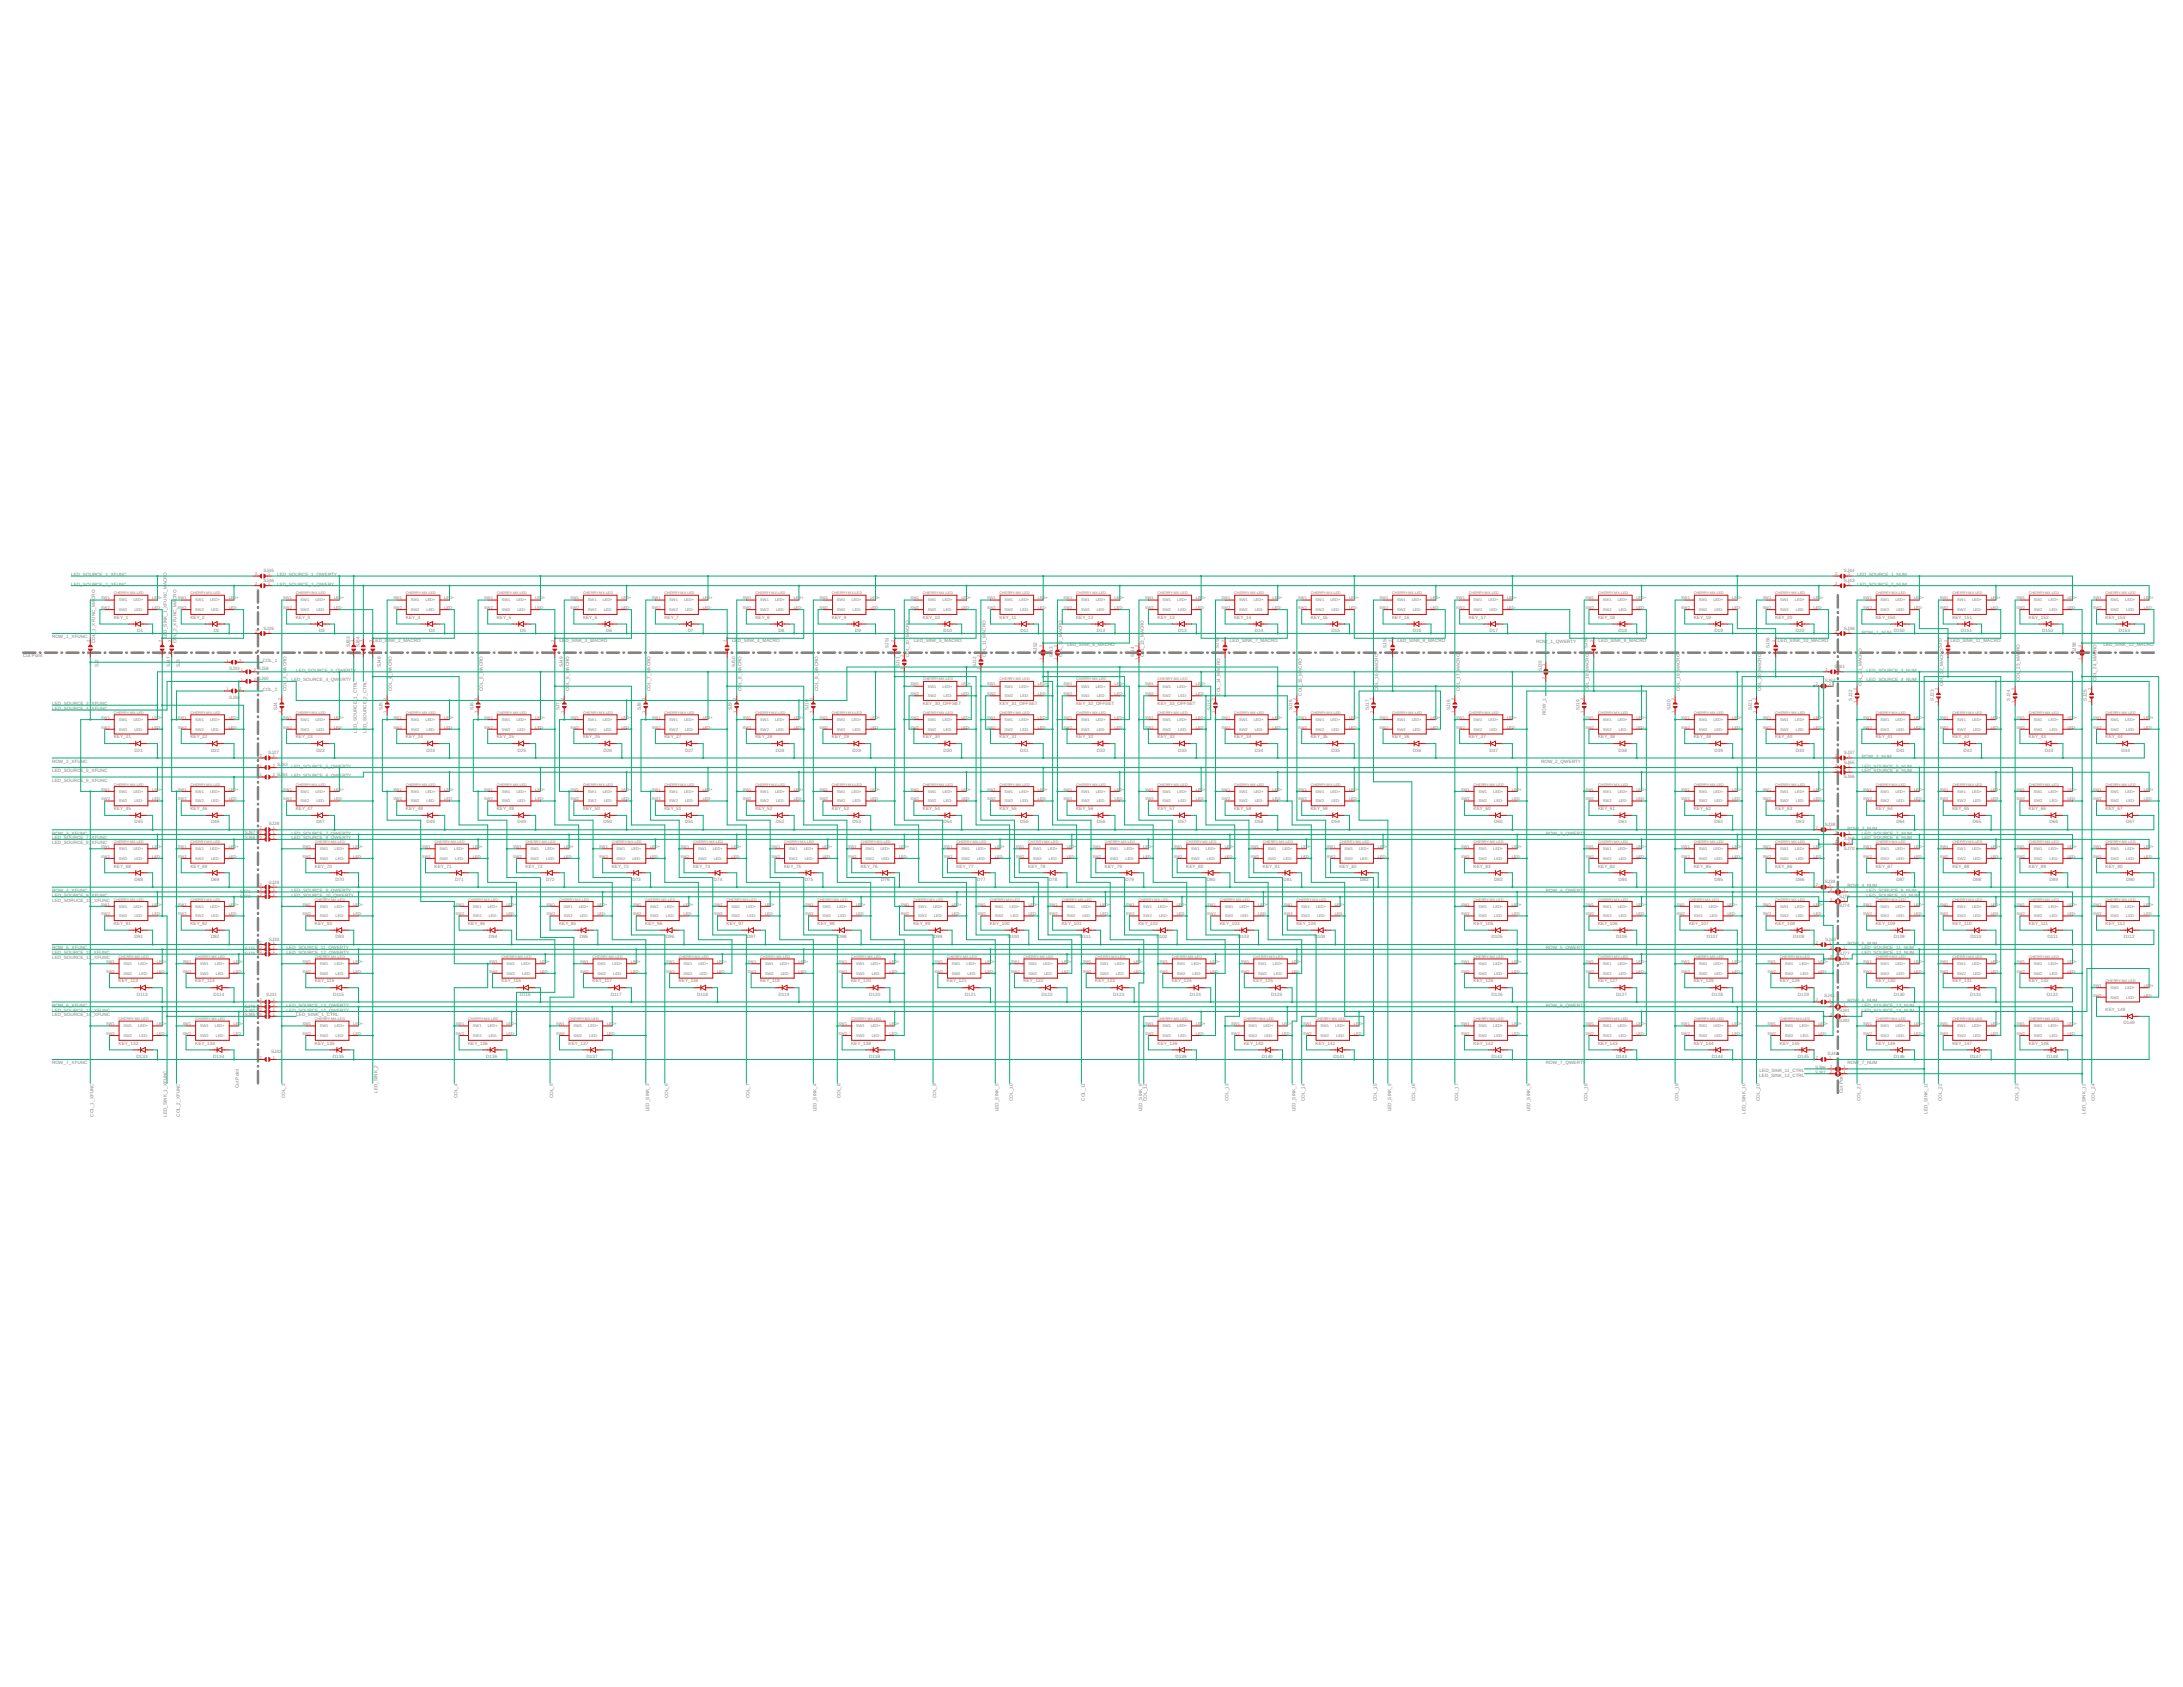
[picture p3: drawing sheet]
<svg xmlns="http://www.w3.org/2000/svg" width="279mm" height="216mm" viewBox="0 0 279 216" stroke-linecap="round" stroke-linejoin="round" font-family="sans-serif">
<defs><g id="words">
<g font-size=".6" fill="#808080">
<text x="9.1" y="75">LED_SOURCE_2_XFUNC</text>
<text x="9.1" y="73.7">LED_SOURCE_1_XFUNC</text>
<text x="21.4" y="74.9" transform="rotate(-90 21.4 74.9)">ACR</text>
<text x="21.4" y="73.7" transform="rotate(-90 21.4 73.7)">O</text>
<text x="33.7" y="73.2">SJ45</text>
<text x="33.7" y="74.5">SJ46</text>
<text x="35.5" y="73.7">LED_SOURCE_1_QWERTY</text>
<text x="35.5" y="75">LED_SOURCE_2_QWERY</text>
<text x="236" y="73.2">SJ44</text>
<text x="236" y="74.5">SJ43</text>
<text x="237.7" y="75">LED_SOURCE_2_NUM</text>
<text x="237.7" y="73.7">LED_SOURCE_1_NUM</text>
<text x="6.7" y="81.7">ROW_1_XFUNC</text>
<text x="12.2" y="82.3" transform="rotate(-90 12.2 82.3)">COL_1_XFUNC_MACRO</text>
<text x="14.6" y="79.2">KEY_1</text>
<text x="17.5" y="80.9">D1</text>
<text x="21.4" y="81.7" transform="rotate(-90 21.4 81.7)">LE</text>
<text x="21.4" y="80.9" transform="rotate(-90 21.4 80.9)">D_SINK_1_XFUNC_M</text>
<text x="22.6" y="82.3" transform="rotate(-90 22.6 82.3)">COL_2_XFUNC_MACRO</text>
<text x="24.4" y="79.2">KEY_2</text>
<text x="27.3" y="80.9">D2</text>
<text x="33.7" y="80.6">SJ26</text>
<text x="37.9" y="79.2">KEY_3</text>
<text x="40.8" y="80.9">D3</text>
<text x="44.8" y="82.8" transform="rotate(-90 44.8 82.8)">SJ83</text>
<text x="46" y="82.8" transform="rotate(-90 46 82.8)">SJ84</text>
<text x="47.7" y="82.1">LED_S</text>
<text x="49.6" y="82.1">INK_2_MACRO</text>
<text x="51.9" y="79.2">KEY_4</text>
<text x="54.9" y="80.9">D4</text>
<text x="63.6" y="79.2">KEY_5</text>
<text x="66.6" y="80.9">D5</text>
<text x="71.6" y="82.1">LE</text>
<text x="72.4" y="82.1">D_SINK_3_MACRO</text>
<text x="74.6" y="79.2">KEY_6</text>
<text x="77.6" y="80.9">D6</text>
<text x="85" y="79.2">KEY_7</text>
<text x="88" y="80.9">D7</text>
<text x="93.7" y="82.1">LE</text>
<text x="94.4" y="82.1">D_SINK_4_MACRO</text>
<text x="96.7" y="79.2">KEY_8</text>
<text x="99.7" y="80.9">D8</text>
<text x="106.5" y="79.2">KEY_9</text>
<text x="109.5" y="80.9">D9</text>
<text x="113.7" y="82.9" transform="rotate(-90 113.7 82.9)">SJ51</text>
<text x="116.4" y="81.6" transform="rotate(-90 116.4 81.6)">MACRO</text>
<text x="117" y="82.1">LED_SINK_5_MACRO</text>
<text x="118.1" y="79.2">KEY_10</text>
<text x="120.8" y="80.9">D10</text>
<text x="127.9" y="79.2">KEY_11</text>
<text x="130.6" y="80.9">D11</text>
<text x="132.7" y="83.5" transform="rotate(-90 132.7 83.5)">SJ52</text>
<text x="136" y="82.2" transform="rotate(-90 136 82.2)">2_MACR</text>
<text x="136" y="79.8" transform="rotate(-90 136 79.8)">O</text>
<text x="136.6" y="82.7">LED_SINK_6_MACRO</text>
<text x="137.7" y="79.2">KEY_12</text>
<text x="140.4" y="80.9">D12</text>
<text x="148.2" y="79.2">KEY_13</text>
<text x="150.8" y="80.9">D13</text>
<text x="156" y="82.9" transform="rotate(-90 156 82.9)">SJ53</text>
<text x="157.4" y="82.1">LED_SINK_7_MACRO</text>
<text x="158" y="79.2">KEY_14</text>
<text x="160.6" y="80.9">D14</text>
<text x="167.8" y="79.2">KEY_15</text>
<text x="170.4" y="80.9">D15</text>
<text x="177.4" y="82.9" transform="rotate(-90 177.4 82.9)">SJ54</text>
<text x="178.2" y="79.2">KEY_16</text>
<text x="178.9" y="82.1">LED_SINK_8_MACRO</text>
<text x="180.8" y="80.9">D16</text>
<text x="188" y="79.2">KEY_17</text>
<text x="190.6" y="80.9">D17</text>
<text x="196.6" y="82.3">ROW_1_QWERTY</text>
<text x="203.2" y="82.9" transform="rotate(-90 203.2 82.9)">SJ55</text>
<text x="204.5" y="79.2">KEY_18</text>
<text x="204.6" y="82.1">LED_SINK_9_MACRO</text>
<text x="207.2" y="80.9">D18</text>
<text x="216.8" y="79.2">KEY_19</text>
<text x="219.4" y="80.9">D19</text>
<text x="226.5" y="82.9" transform="rotate(-90 226.5 82.9)">SJ56</text>
<text x="227.2" y="79.2">KEY_20</text>
<text x="227.6" y="82.1">LED_SINK_10_MACRO</text>
<text x="229.8" y="80.9">D20</text>
<text x="236" y="80.6">SJ36</text>
<text x="238.3" y="81.1">ROW_1_NUM</text>
<text x="240.1" y="79.2">KEY_150</text>
<text x="242.4" y="80.9">D150</text>
<text x="248.5" y="82.9" transform="rotate(-90 248.5 82.9)">SJ57</text>
<text x="249.7" y="82.1">LED_SINK_11_MACRO</text>
<text x="249.9" y="79.2">KEY_151</text>
<text x="251" y="80.9">D151</text>
<text x="259.7" y="79.2">KEY_152</text>
<text x="261.4" y="80.9">D152</text>
<text x="265.7" y="83.5" transform="rotate(-90 265.7 83.5)">SJ58</text>
<text x="269.2" y="82.7">LED_SINK_12_MACRO</text>
<text x="269.5" y="79.2">KEY_153</text>
<text x="271.2" y="80.9">D153</text>
<text x="3" y="84.1">Cut Point</text>
<text x="12.6" y="85.4" transform="rotate(-90 12.6 85.4)">SJ</text>
<text x="12.6" y="84.7" transform="rotate(-90 12.6 84.7)">2</text>
<text x="21.8" y="85.4" transform="rotate(-90 21.8 85.4)">SJ</text>
<text x="21.8" y="84.7" transform="rotate(-90 21.8 84.7)">47</text>
<text x="23" y="85.4" transform="rotate(-90 23 85.4)">SJ</text>
<text x="23" y="84.7" transform="rotate(-90 23 84.7)">3</text>
<text x="29.3" y="85.8">SJ33</text>
<text x="29.3" y="89.5">SJ34</text>
<text x="33" y="85.8">SJ59</text>
<text x="33" y="87">SJ60</text>
<text x="33.6" y="88.4">COL_2</text>
<text x="33.6" y="84.8">COL_1</text>
<text x="36.7" y="88.4" transform="rotate(-90 36.7 88.4)">COL</text>
<text x="36.7" y="87.2" transform="rotate(-90 36.7 87.2)">_3_MACRO</text>
<text x="37.3" y="87.2">LED_SOURCE_4_QWERTY</text>
<text x="37.9" y="86">LED_SOURCE_3_QWERTY</text>
<text x="48.8" y="85.4" transform="rotate(-90 48.8 85.4)">SJ48</text>
<text x="50.2" y="88.4" transform="rotate(-90 50.2 88.4)">COL_4</text>
<text x="50.2" y="86.5" transform="rotate(-90 50.2 86.5)">_MACRO</text>
<text x="61.8" y="88.4" transform="rotate(-90 61.8 88.4)">COL_5_MACRO</text>
<text x="72" y="85.4" transform="rotate(-90 72 85.4)">SJ49</text>
<text x="72.8" y="88.4" transform="rotate(-90 72.8 88.4)">COL_6_MACRO</text>
<text x="83.3" y="88.4" transform="rotate(-90 83.3 88.4)">COL_7_MACRO</text>
<text x="94.1" y="85.4" transform="rotate(-90 94.1 85.4)">SJ50</text>
<text x="94.9" y="88.4" transform="rotate(-90 94.9 88.4)">COL_8_MACRO</text>
<text x="104.7" y="88.4" transform="rotate(-90 104.7 88.4)">COL_9_MACRO</text>
<text x="115.1" y="85.4" transform="rotate(-90 115.1 85.4)">SJ11</text>
<text x="116.4" y="84.1" transform="rotate(-90 116.4 84.1)">COL_10_</text>
<text x="124.9" y="85.4" transform="rotate(-90 124.9 85.4)">SJ12</text>
<text x="126.2" y="84.1" transform="rotate(-90 126.2 84.1)">COL_11_MACRO</text>
<text x="134.7" y="84.1" transform="rotate(-90 134.7 84.1)">SJ13</text>
<text x="136" y="84.1" transform="rotate(-90 136 84.1)">COL_1</text>
<text x="145.2" y="84.1" transform="rotate(-90 145.2 84.1)">SJ14</text>
<text x="146.4" y="84.1" transform="rotate(-90 146.4 84.1)">COL_13_MACRO</text>
<text x="156.2" y="89" transform="rotate(-90 156.2 89)">COL_14_M</text>
<text x="156.2" y="86" transform="rotate(-90 156.2 86)">ACRO</text>
<text x="166.6" y="89" transform="rotate(-90 166.6 89)">COL</text>
<text x="166.6" y="87.8" transform="rotate(-90 166.6 87.8)">_15_M</text>
<text x="166.6" y="86" transform="rotate(-90 166.6 86)">ACRO</text>
<text x="176.4" y="88.4" transform="rotate(-90 176.4 88.4)">COL_16_</text>
<text x="176.4" y="85.8" transform="rotate(-90 176.4 85.8)">MACRO</text>
<text x="186.8" y="88.4" transform="rotate(-90 186.8 88.4)">COL_17_</text>
<text x="186.8" y="85.8" transform="rotate(-90 186.8 85.8)">MACRO</text>
<text x="197.4" y="85.9" transform="rotate(-90 197.4 85.9)">SJ35</text>
<text x="203.4" y="88.4" transform="rotate(-90 203.4 88.4)">COL_18_</text>
<text x="203.4" y="85.8" transform="rotate(-90 203.4 85.8)">MACRO</text>
<text x="215" y="88.4" transform="rotate(-90 215 88.4)">COL_19_</text>
<text x="215" y="85.8" transform="rotate(-90 215 85.8)">MACRO</text>
<text x="225.4" y="88.4" transform="rotate(-90 225.4 88.4)">COL_2</text>
<text x="225.4" y="86.5" transform="rotate(-90 225.4 86.5)">0_</text>
<text x="225.4" y="85.8" transform="rotate(-90 225.4 85.8)">MACRO</text>
<text x="233.6" y="87.3">SJ62</text>
<text x="234.8" y="85.5">SJ61</text>
<text x="237.1" y="89.7" transform="rotate(-90 237.1 89.7)">SJ22</text>
<text x="238.3" y="87.8" transform="rotate(-90 238.3 87.8)">COL_2</text>
<text x="238.3" y="85.9" transform="rotate(-90 238.3 85.9)">1_MACRO</text>
<text x="238.9" y="86">LED_SOURCE_3_NUM</text>
<text x="238.9" y="87.2">LED_SOURCE_4_NUM</text>
<text x="247.5" y="89.7" transform="rotate(-90 247.5 89.7)">SJ23</text>
<text x="248.7" y="87.8" transform="rotate(-90 248.7 87.8)">COL</text>
<text x="248.7" y="86.6" transform="rotate(-90 248.7 86.6)">_2</text>
<text x="248.7" y="85.9" transform="rotate(-90 248.7 85.9)">2_MACRO</text>
<text x="257.3" y="89.7" transform="rotate(-90 257.3 89.7)">SJ24</text>
<text x="258.5" y="87.2" transform="rotate(-90 258.5 87.2)">COL</text>
<text x="258.5" y="86" transform="rotate(-90 258.5 86)">_23_MACRO</text>
<text x="267.1" y="89.7" transform="rotate(-90 267.1 89.7)">SJ25</text>
<text x="268.3" y="87.2" transform="rotate(-90 268.3 87.2)">COL_24_MACRO</text>
<text x="6.7" y="90.3">LED_SOURCE_3_</text>
<text x="6.7" y="90.9">LED_SOURCE_4_</text>
<text x="11.7" y="90.3">XFUNC</text>
<text x="11.7" y="90.9">XFUNC</text>
<text x="14.6" y="94.5">KEY_21</text>
<text x="24.4" y="94.5">KEY_22</text>
<text x="35.5" y="90.9" transform="rotate(-90 35.5 90.9)">SJ4</text>
<text x="37.9" y="94.5">KEY_23</text>
<text x="45.7" y="93.8" transform="rotate(-90 45.7 93.8)">LED_SOURCE_1_CTRL</text>
<text x="46.9" y="93.8" transform="rotate(-90 46.9 93.8)">LED_SOURCE_2_CTRL</text>
<text x="48.9" y="90.9" transform="rotate(-90 48.9 90.9)">SJ5</text>
<text x="51.9" y="94.5">KEY_24</text>
<text x="60.6" y="90.9" transform="rotate(-90 60.6 90.9)">SJ6</text>
<text x="63.6" y="94.5">KEY_25</text>
<text x="71.6" y="90.9" transform="rotate(-90 71.6 90.9)">SJ7</text>
<text x="74.6" y="94.5">KEY_26</text>
<text x="82" y="90.9" transform="rotate(-90 82 90.9)">SJ8</text>
<text x="85" y="94.5">KEY_27</text>
<text x="93.7" y="90.9" transform="rotate(-90 93.7 90.9)">SJ9</text>
<text x="96.7" y="94.5">KEY_28</text>
<text x="103.5" y="90.9" transform="rotate(-90 103.5 90.9)">SJ10</text>
<text x="106.5" y="94.5">KEY_29</text>
<text x="118.1" y="94.5">KEY_30</text>
<text x="118.1" y="90.2">KEY_30_OFFSET</text>
<text x="127.9" y="94.5">KEY_31</text>
<text x="127.9" y="90.2">KEY_31_OFFSET</text>
<text x="137.7" y="94.5">KEY_32</text>
<text x="137.7" y="90.2">KEY_32_OFFSET</text>
<text x="148.2" y="94.5">KEY_33</text>
<text x="148.2" y="90.2">KEY_33_OFFSET</text>
<text x="155" y="90.9" transform="rotate(-90 155 90.9)">SJ15</text>
<text x="158" y="94.5">KEY_34</text>
<text x="165.4" y="90.9" transform="rotate(-90 165.4 90.9)">SJ16</text>
<text x="167.8" y="94.5">KEY_35</text>
<text x="175.2" y="90.9" transform="rotate(-90 175.2 90.9)">SJ17</text>
<text x="178.2" y="94.5">KEY_36</text>
<text x="185.6" y="90.9" transform="rotate(-90 185.6 90.9)">SJ18</text>
<text x="188" y="94.5">KEY_37</text>
<text x="197.9" y="91.5" transform="rotate(-90 197.9 91.5)">ROW_1</text>
<text x="202.1" y="90.9" transform="rotate(-90 202.1 90.9)">SJ19</text>
<text x="204.5" y="94.5">KEY_38</text>
<text x="213.8" y="90.9" transform="rotate(-90 213.8 90.9)">SJ20</text>
<text x="216.8" y="94.5">KEY_39</text>
<text x="224.2" y="90.9" transform="rotate(-90 224.2 90.9)">SJ21</text>
<text x="227.2" y="94.5">KEY_40</text>
<text x="240.1" y="94.5">KEY_41</text>
<text x="249.9" y="94.5">KEY_42</text>
<text x="259.7" y="94.5">KEY_43</text>
<text x="269.5" y="94.5">KEY_44</text>
<text x="6.7" y="97.6">ROW_2_XFU</text>
<text x="6.7" y="98.8">LED_SOURCE_5_XFUNC</text>
<text x="6.7" y="100.1">LED_SOURCE_6_XFUNC</text>
<text x="10.3" y="97.6">NC</text>
<text x="17.2" y="96.2">D21</text>
<text x="27" y="96.2">D22</text>
<text x="34.3" y="96.5">SJ27</text>
<text x="35.5" y="98">SJ</text>
<text x="35.5" y="99.3">SJ</text>
<text x="36.2" y="98">63</text>
<text x="36.2" y="99.3">64</text>
<text x="37.3" y="98.2">LED_SOURCE_5_QWERTY</text>
<text x="37.3" y="99.5">LED_SOURCE_6_QWERTY</text>
<text x="40.5" y="96.2">D23</text>
<text x="54.6" y="96.2">D24</text>
<text x="66.2" y="96.2">D25</text>
<text x="77.3" y="96.2">D26</text>
<text x="87.7" y="96.2">D27</text>
<text x="99.3" y="96.2">D28</text>
<text x="109.1" y="96.2">D29</text>
<text x="120.8" y="96.2">D30</text>
<text x="130.6" y="96.2">D31</text>
<text x="140.4" y="96.2">D32</text>
<text x="150.8" y="96.2">D33</text>
<text x="160.6" y="96.2">D34</text>
<text x="170.4" y="96.2">D35</text>
<text x="180.8" y="96.2">D36</text>
<text x="190.6" y="96.2">D37</text>
<text x="197.2" y="97.6">ROW_2_QWERTY</text>
<text x="207.2" y="96.2">D38</text>
<text x="219.4" y="96.2">D39</text>
<text x="229.8" y="96.2">D40</text>
<text x="236" y="96.5">SJ37</text>
<text x="236" y="97.7">SJ65</text>
<text x="236" y="99.6">SJ66</text>
<text x="238.3" y="97">ROW_2_NUM</text>
<text x="238.3" y="98.2">LED_SOURCE_5_NUM</text>
<text x="238.3" y="98.8">LED_SOURCE_6_NUM</text>
<text x="242.7" y="96.2">D41</text>
<text x="251.3" y="96.2">D42</text>
<text x="261.7" y="96.2">D43</text>
<text x="271.5" y="96.2">D44</text>
<text x="6.7" y="106.8">ROW_3_XFUNC</text>
<text x="6.7" y="107.4">LED_SOURCE_7_</text>
<text x="11.7" y="107.4">XFUNC</text>
<text x="14.6" y="103.7">KEY_45</text>
<text x="17.2" y="105.4">D45</text>
<text x="24.4" y="103.7">KEY_46</text>
<text x="27" y="105.4">D46</text>
<text x="31.3" y="106.8">SJ67</text>
<text x="31.3" y="107.4">SJ68</text>
<text x="34.4" y="105.6">SJ28</text>
<text x="37.3" y="106.8">LED_SOURCE_7_QWERTY</text>
<text x="37.3" y="107.4">LED_SOURCE_8_QWERTY</text>
<text x="37.9" y="103.7">KEY_47</text>
<text x="40.5" y="105.4">D47</text>
<text x="51.9" y="103.7">KEY_48</text>
<text x="54.6" y="105.4">D48</text>
<text x="63.6" y="103.7">KEY_49</text>
<text x="66.2" y="105.4">D49</text>
<text x="74.6" y="103.7">KEY_50</text>
<text x="77.3" y="105.4">D50</text>
<text x="85" y="103.7">KEY_51</text>
<text x="87.7" y="105.4">D51</text>
<text x="96.7" y="103.7">KEY_52</text>
<text x="99.3" y="105.4">D52</text>
<text x="106.5" y="103.7">KEY_53</text>
<text x="109.1" y="105.4">D53</text>
<text x="118.1" y="103.7">KEY_54</text>
<text x="120.8" y="105.4">D54</text>
<text x="127.9" y="103.7">KEY_55</text>
<text x="130.6" y="105.4">D55</text>
<text x="137.7" y="103.7">KEY_56</text>
<text x="140.4" y="105.4">D56</text>
<text x="148.2" y="103.7">KEY_57</text>
<text x="150.8" y="105.4">D57</text>
<text x="158" y="103.7">KEY_58</text>
<text x="160.6" y="105.4">D58</text>
<text x="167.8" y="103.7">KEY_59</text>
<text x="170.4" y="105.4">D59</text>
<text x="188.6" y="103.7">KEY_60</text>
<text x="191.2" y="105.4">D60</text>
<text x="197.9" y="106.8">ROW_3_QWERTY</text>
<text x="204.5" y="103.7">KEY_61</text>
<text x="207.2" y="105.4">D61</text>
<text x="216.8" y="103.7">KEY_62</text>
<text x="219.4" y="105.4">D62</text>
<text x="227.2" y="103.7">KEY_63</text>
<text x="229.8" y="105.4">D63</text>
<text x="233.6" y="105.7">SJ38</text>
<text x="236" y="107.5">SJ69</text>
<text x="236.5" y="106.2">ROW_3_NUM</text>
<text x="238.3" y="106.8">LED_SOURCE_7_NUM</text>
<text x="238.3" y="107.4">LED_SOURCE_8_NUM</text>
<text x="240.1" y="103.7">KEY_64</text>
<text x="242.7" y="105.4">D64</text>
<text x="249.9" y="103.7">KEY_65</text>
<text x="252.5" y="105.4">D65</text>
<text x="259.7" y="103.7">KEY_66</text>
<text x="262.3" y="105.4">D66</text>
<text x="269.5" y="103.7">KEY_67</text>
<text x="272.1" y="105.4">D67</text>
<text x="6.7" y="108">LED_SOURCE_8_</text>
<text x="11.7" y="108">XFUNC</text>
<text x="14.6" y="111">KEY_68</text>
<text x="17.2" y="112.7">D68</text>
<text x="24.4" y="111">KEY_69</text>
<text x="27" y="112.7">D69</text>
<text x="34.4" y="113.1">SJ29</text>
<text x="40.3" y="111">KEY_70</text>
<text x="42.9" y="112.7">D70</text>
<text x="55.6" y="111">KEY_71</text>
<text x="58.3" y="112.7">D71</text>
<text x="67.3" y="111">KEY_72</text>
<text x="69.9" y="112.7">D72</text>
<text x="78.3" y="111">KEY_73</text>
<text x="80.9" y="112.7">D73</text>
<text x="88.7" y="111">KEY_74</text>
<text x="91.4" y="112.7">D74</text>
<text x="100.4" y="111">KEY_75</text>
<text x="103" y="112.7">D75</text>
<text x="110.2" y="111">KEY_76</text>
<text x="112.8" y="112.7">D76</text>
<text x="122.4" y="111">KEY_77</text>
<text x="125.1" y="112.7">D77</text>
<text x="131.6" y="111">KEY_78</text>
<text x="134.2" y="112.7">D78</text>
<text x="141.4" y="111">KEY_79</text>
<text x="144.1" y="112.7">D79</text>
<text x="151.8" y="111">KEY_80</text>
<text x="154.5" y="112.7">D80</text>
<text x="161.6" y="111">KEY_81</text>
<text x="164.3" y="112.7">D81</text>
<text x="171.4" y="111">KEY_82</text>
<text x="174.1" y="112.7">D82</text>
<text x="188.6" y="111">KEY_83</text>
<text x="191.2" y="112.7">D83</text>
<text x="204.5" y="111">KEY_84</text>
<text x="207.2" y="112.7">D84</text>
<text x="216.8" y="111">KEY_85</text>
<text x="219.4" y="112.7">D85</text>
<text x="227.2" y="111">KEY_86</text>
<text x="229.8" y="112.7">D86</text>
<text x="233.6" y="113">SJ39</text>
<text x="236" y="108.8">SJ70</text>
<text x="236.5" y="113.5">ROW_4_NUM</text>
<text x="240.1" y="111">KEY_87</text>
<text x="242.7" y="112.7">D87</text>
<text x="249.9" y="111">KEY_88</text>
<text x="252.5" y="112.7">D88</text>
<text x="259.7" y="111">KEY_89</text>
<text x="262.3" y="112.7">D89</text>
<text x="269.5" y="111">KEY_90</text>
<text x="272.1" y="112.7">D90</text>
<text x="6.7" y="114.1">ROW_4_XFUNC</text>
<text x="6.7" y="114.8">LED_SOURCE_9_</text>
<text x="6.7" y="115.4">LED_SORUCE_10</text>
<text x="11.7" y="114.8">XFUNC</text>
<text x="11.7" y="115.4">_XFUNC</text>
<text x="14.6" y="118.4">KEY_91</text>
<text x="24.4" y="118.4">KEY_92</text>
<text x="30.7" y="114.3">SJ71</text>
<text x="30.7" y="114.9">SJ72</text>
<text x="37.3" y="114.1">LED_SOURCE_9_QWERTY</text>
<text x="37.3" y="114.8">LED_SOURCE_10_QWERTY</text>
<text x="40.3" y="118.4">KEY_93</text>
<text x="59.9" y="118.4">KEY_94</text>
<text x="71.6" y="118.4">KEY_95</text>
<text x="82.6" y="118.4">KEY_96</text>
<text x="93" y="118.4">KEY_97</text>
<text x="104.6" y="118.4">KEY_98</text>
<text x="116.9" y="118.4">KEY_99</text>
<text x="126.7" y="118.4">KEY_100</text>
<text x="135.9" y="118.4">KEY_101</text>
<text x="145.7" y="118.4">KEY_102</text>
<text x="156.1" y="118.4">KEY_103</text>
<text x="165.9" y="118.4">KEY_104</text>
<text x="188.6" y="118.4">KEY_105</text>
<text x="197.9" y="114.1">ROW_4_QWERTY</text>
<text x="204.5" y="118.4">KEY_106</text>
<text x="216.2" y="118.4">KEY_107</text>
<text x="227.2" y="118.4">KEY_108</text>
<text x="235.4" y="114.9">SJ73</text>
<text x="235.4" y="116.1">SJ74</text>
<text x="238.9" y="114.1">LED_SORUCE_9_NUM</text>
<text x="238.9" y="114.8">LED_SOURCE_10_NUM</text>
<text x="240.1" y="118.4">KEY_109</text>
<text x="249.9" y="118.4">KEY_110</text>
<text x="259.7" y="118.4">KEY_111</text>
<text x="269.5" y="118.4">KEY_112</text>
<text x="6.7" y="121.5">ROW_5_XFUNC</text>
<text x="6.7" y="122.1">LED_SOURCE_11</text>
<text x="6.7" y="122.7">LED_SOURCE_12</text>
<text x="11.7" y="122.1">_XFUNC</text>
<text x="11.7" y="122.7">_XFUNC</text>
<text x="15.2" y="125.7">KEY_113</text>
<text x="17.2" y="120.1">D91</text>
<text x="25" y="125.7">KEY_114</text>
<text x="27" y="120.1">D92</text>
<text x="31.3" y="121.6">SJ75</text>
<text x="31.3" y="122.2">SJ76</text>
<text x="34.4" y="120.4">SJ30</text>
<text x="36.7" y="121.5">LED_SOURCE_11_QWERTY</text>
<text x="36.7" y="122.1">LED_SOURCE_12_QWERTY</text>
<text x="40.3" y="125.7">KEY_115</text>
<text x="42.9" y="120.1">D93</text>
<text x="62.6" y="120.1">D94</text>
<text x="64.2" y="125.7">KEY_116</text>
<text x="74.2" y="120.1">D95</text>
<text x="75.8" y="125.7">KEY_117</text>
<text x="85.2" y="120.1">D96</text>
<text x="86.9" y="125.7">KEY_118</text>
<text x="95.6" y="120.1">D97</text>
<text x="97.3" y="125.7">KEY_119</text>
<text x="107.3" y="120.1">D98</text>
<text x="108.9" y="125.7">KEY_120</text>
<text x="119.5" y="120.1">D99</text>
<text x="121.2" y="125.7">KEY_121</text>
<text x="129" y="120.1">D100</text>
<text x="131" y="125.7">KEY_122</text>
<text x="138.2" y="120.1">D101</text>
<text x="140.2" y="125.7">KEY_123</text>
<text x="148" y="120.1">D102</text>
<text x="150" y="125.7">KEY_124</text>
<text x="158.4" y="120.1">D103</text>
<text x="160.4" y="125.7">KEY_125</text>
<text x="168.2" y="120.1">D104</text>
<text x="188.6" y="125.7">KEY_126</text>
<text x="190.9" y="120.1">D105</text>
<text x="197.9" y="121.5">ROW_5_QWERTY</text>
<text x="204.5" y="125.7">KEY_127</text>
<text x="206.8" y="120.1">D106</text>
<text x="216.8" y="125.7">KEY_128</text>
<text x="218.5" y="120.1">D107</text>
<text x="227.8" y="125.7">KEY_129</text>
<text x="229.5" y="120.1">D108</text>
<text x="233.6" y="120.5">SJ4</text>
<text x="234.7" y="120.5">0</text>
<text x="235.4" y="122.2">SJ77</text>
<text x="235.4" y="123.5">SJ78</text>
<text x="236.5" y="120.9">ROW_5_NUM</text>
<text x="238.3" y="121.5">LED_SOURCE_11_NUM</text>
<text x="238.3" y="122.1">LED_SOURCE_12_NUM</text>
<text x="240.1" y="125.7">KEY_130</text>
<text x="242.4" y="120.1">D109</text>
<text x="249.9" y="125.7">KEY_131</text>
<text x="252.2" y="120.1">D110</text>
<text x="259.7" y="125.7">KEY_132</text>
<text x="262.1" y="120.1">D111</text>
<text x="271.8" y="120.1">D112</text>
<text x="6.7" y="128.8">ROW_6_XFUNC</text>
<text x="6.7" y="129.5">LED_SOURCE_13</text>
<text x="6.7" y="130.1">LED_SOURCE_14</text>
<text x="11.7" y="129.5">_XFUNC</text>
<text x="11.7" y="130.1">_XFUNC</text>
<text x="17.5" y="127.4">D113</text>
<text x="27.3" y="127.4">D114</text>
<text x="31.3" y="129">SJ79</text>
<text x="31.3" y="129.6">SJ80</text>
<text x="31.3" y="130.1">SJ85</text>
<text x="34.1" y="127.4">SJ31</text>
<text x="36.7" y="128.8">LED_SOURCE_13_QWERTY</text>
<text x="36.7" y="129.5">LED_SOURCE_14_QWERTY</text>
<text x="37.9" y="130.1">LED_SINK_1_CTRL</text>
<text x="42.6" y="127.4">D115</text>
<text x="66.5" y="127.4">D116</text>
<text x="78.2" y="127.4">D117</text>
<text x="89.2" y="127.4">D118</text>
<text x="99.6" y="127.4">D119</text>
<text x="111.2" y="127.4">D120</text>
<text x="123.5" y="127.4">D121</text>
<text x="133.3" y="127.4">D122</text>
<text x="142.5" y="127.4">D123</text>
<text x="152.3" y="127.4">D124</text>
<text x="162.7" y="127.4">D125</text>
<text x="190.9" y="127.4">D126</text>
<text x="197.9" y="128.8">ROW_6_QWERTY</text>
<text x="206.8" y="127.4">D127</text>
<text x="219.1" y="127.4">D128</text>
<text x="230.1" y="127.4">D129</text>
<text x="233.5" y="127.6">SJ41</text>
<text x="235.4" y="129.6">SJ81</text>
<text x="235.4" y="130.8">SJ82</text>
<text x="236.5" y="128.2">ROW_6_NUM</text>
<text x="238.3" y="128.8">LED_SOURCE_13_NUM</text>
<text x="238.3" y="129.5">LED_SOURCE_14_NUM</text>
<text x="242.4" y="127.4">D130</text>
<text x="252.2" y="127.4">D131</text>
<text x="262" y="127.4">D132</text>
<text x="269.5" y="129.4">KEY_149</text>
<text x="271.8" y="131.1">D149</text>
<text x="6.7" y="136.2">ROW_7_XFUNC</text>
<text x="15.2" y="133.7">KEY_133</text>
<text x="17.5" y="135.4">D133</text>
<text x="25" y="133.7">KEY_134</text>
<text x="27.3" y="135.4">D134</text>
<text x="34.7" y="134.8">SJ32</text>
<text x="40.3" y="133.7">KEY_135</text>
<text x="42.6" y="135.4">D135</text>
<text x="59.9" y="133.7">KEY_136</text>
<text x="62.2" y="135.4">D136</text>
<text x="72.8" y="133.7">KEY_137</text>
<text x="75.1" y="135.4">D137</text>
<text x="108.9" y="133.7">KEY_138</text>
<text x="111.2" y="135.4">D138</text>
<text x="148.2" y="133.7">KEY_139</text>
<text x="150.5" y="135.4">D139</text>
<text x="159.2" y="133.7">KEY_140</text>
<text x="161.5" y="135.4">D140</text>
<text x="168.4" y="133.7">KEY_141</text>
<text x="170.7" y="135.4">D141</text>
<text x="188.6" y="133.7">KEY_142</text>
<text x="190.9" y="135.4">D142</text>
<text x="197.9" y="136.2">ROW_7_QWERTY</text>
<text x="204.5" y="133.7">KEY_143</text>
<text x="206.8" y="135.4">D143</text>
<text x="216.8" y="133.7">KEY_144</text>
<text x="219.1" y="135.4">D144</text>
<text x="225.2" y="137.8">LED_SINK_12_CTRL</text>
<text x="225.2" y="137.2">LED_SINK_11_CTRL</text>
<text x="227.8" y="133.7">KEY_145</text>
<text x="230.1" y="135.4">D145</text>
<text x="232.3" y="136.8">SJ86</text>
<text x="232.3" y="137.4">SJ87</text>
<text x="233.9" y="135">SJ42</text>
<text x="236.5" y="136.2">ROW_7_NUM</text>
<text x="240.1" y="133.7">KEY_146</text>
<text x="242.4" y="135.4">D146</text>
<text x="249.9" y="133.7">KEY_147</text>
<text x="252.2" y="135.4">D147</text>
<text x="259.7" y="133.7">KEY_148</text>
<text x="262" y="135.4">D148</text>
<text x="12" y="142.9" transform="rotate(-90 12 142.9)">COL_1_XFUNC</text>
<text x="21.4" y="142.9" transform="rotate(-90 21.4 142.9)">LED_SINK_1_XFUNC</text>
<text x="23" y="142.9" transform="rotate(-90 23 142.9)">COL_2_XFUNC</text>
<text x="30.6" y="139.3" transform="rotate(-90 30.6 139.3)">Cut Point</text>
<text x="36.5" y="140.6" transform="rotate(-90 36.5 140.6)">COL_3</text>
<text x="48.3" y="139.9" transform="rotate(-90 48.3 139.9)">LED_SINK_2</text>
<text x="58.6" y="140.6" transform="rotate(-90 58.6 140.6)">COL_4</text>
<text x="70.8" y="140.6" transform="rotate(-90 70.8 140.6)">COL_5</text>
<text x="83.1" y="142.2" transform="rotate(-90 83.1 142.2)">LED_SINK_3</text>
<text x="85.5" y="140.6" transform="rotate(-90 85.5 140.6)">COL_6</text>
<text x="95.9" y="140.6" transform="rotate(-90 95.9 140.6)">COL_7</text>
<text x="104.5" y="142.2" transform="rotate(-90 104.5 142.2)">LED_SINK_4</text>
<text x="107.6" y="140.6" transform="rotate(-90 107.6 140.6)">COL_8</text>
<text x="119.8" y="140.6" transform="rotate(-90 119.8 140.6)">COL_9</text>
<text x="127.8" y="142.2" transform="rotate(-90 127.8 142.2)">LED_SINK_5</text>
<text x="129.6" y="140.9" transform="rotate(-90 129.6 140.9)">COL_10</text>
<text x="138.8" y="140.8" transform="rotate(-90 138.8 140.8)">COL_11</text>
<text x="146.2" y="142.2" transform="rotate(-90 146.2 142.2)">LED_SINK_6</text>
<text x="146.8" y="140.9" transform="rotate(-90 146.8 140.9)">COL_12</text>
<text x="157.2" y="140.9" transform="rotate(-90 157.2 140.9)">COL_13</text>
<text x="165.8" y="142.2" transform="rotate(-90 165.8 142.2)">LED_SINK_7</text>
<text x="167" y="140.9" transform="rotate(-90 167 140.9)">COL_14</text>
<text x="176.2" y="140.9" transform="rotate(-90 176.2 140.9)">COL_15</text>
<text x="178.1" y="142.2" transform="rotate(-90 178.1 142.2)">LED_SINK_8</text>
<text x="181.1" y="140.9" transform="rotate(-90 181.1 140.9)">COL_16</text>
<text x="186.6" y="140.9" transform="rotate(-90 186.6 140.9)">COL_17</text>
<text x="195.8" y="142.2" transform="rotate(-90 195.8 142.2)">LED_SINK_9</text>
<text x="203.2" y="140.9" transform="rotate(-90 203.2 140.9)">COL_18</text>
<text x="214.8" y="140.9" transform="rotate(-90 214.8 140.9)">COL_19</text>
<text x="223.4" y="142.6" transform="rotate(-90 223.4 142.6)">LED_SINK_10</text>
<text x="225.2" y="140.9" transform="rotate(-90 225.2 140.9)">COL_20</text>
<text x="235.8" y="139.9" transform="rotate(-90 235.8 139.9)">Cut Point</text>
<text x="238.1" y="140.9" transform="rotate(-90 238.1 140.9)">COL_21</text>
<text x="246.7" y="142.5" transform="rotate(-90 246.7 142.5)">LED_SINK_11</text>
<text x="248.5" y="140.9" transform="rotate(-90 248.5 140.9)">COL_22</text>
<text x="258.3" y="140.9" transform="rotate(-90 258.3 140.9)">COL_23</text>
<text x="266.9" y="142.6" transform="rotate(-90 266.9 142.6)">LED_SINK_12</text>
<text x="268.1" y="140.9" transform="rotate(-90 268.1 140.9)">COL_24</text>
</g>
<g font-size=".5" fill="#808080">
<text x="13" y="76.7">SW1</text>
<text x="13" y="77.9">SW2</text>
<text x="14.6" y="76.1">CHERRY-MX-LED</text>
<text x="15.2" y="77">SW1</text>
<text x="17.1" y="77">LED+</text>
<text x="19.5" y="76.7">LED+</text>
<text x="19.5" y="77.9">LED-</text>
<text x="22.8" y="76.7">SW1</text>
<text x="22.8" y="77.9">SW2</text>
<text x="24.4" y="76.1">CHERRY-MX-LED</text>
<text x="25" y="77">SW1</text>
<text x="26.9" y="77">LED+</text>
<text x="29.3" y="76.7">LED+</text>
<text x="29.3" y="77.9">LED-</text>
<text x="32.7" y="73.6">2</text>
<text x="32.7" y="74.9">2</text>
<text x="34.3" y="73.6">1</text>
<text x="34.3" y="74.9">1</text>
<text x="36.2" y="76.7">SW1</text>
<text x="36.2" y="77.9">SW2</text>
<text x="37.9" y="76.1">CHERRY-MX-LED</text>
<text x="38.5" y="77">SW1</text>
<text x="40.4" y="77">LED+</text>
<text x="42.8" y="76.7">LED+</text>
<text x="42.8" y="77.9">LED-</text>
<text x="50.3" y="76.7">SW1</text>
<text x="50.3" y="77.9">SW2</text>
<text x="51.9" y="76.1">CHERRY-MX-LED</text>
<text x="52.6" y="77">SW1</text>
<text x="54.5" y="77">LED+</text>
<text x="56.9" y="76.7">LED+</text>
<text x="56.9" y="77.9">LED-</text>
<text x="62" y="76.7">SW1</text>
<text x="62" y="77.9">SW2</text>
<text x="63.6" y="76.1">CHERRY-MX-LED</text>
<text x="64.2" y="77">SW1</text>
<text x="66.1" y="77">LED+</text>
<text x="68.5" y="76.7">LED+</text>
<text x="68.5" y="77.9">LED-</text>
<text x="73" y="76.7">SW1</text>
<text x="73" y="77.9">SW2</text>
<text x="74.6" y="76.1">CHERRY-MX-LED</text>
<text x="75.2" y="77">SW1</text>
<text x="77.1" y="77">LED+</text>
<text x="79.5" y="76.7">LED+</text>
<text x="79.5" y="77.9">LED-</text>
<text x="83.4" y="76.7">SW1</text>
<text x="83.4" y="77.9">SW2</text>
<text x="85" y="76.1">CHERRY-MX-LED</text>
<text x="85.7" y="77">SW1</text>
<text x="87.6" y="77">LED+</text>
<text x="90" y="76.7">LED+</text>
<text x="90" y="77.9">LED-</text>
<text x="95.1" y="76.7">SW1</text>
<text x="95.1" y="77.9">SW2</text>
<text x="96.7" y="76.1">CHERRY-MX-LED</text>
<text x="97.3" y="77">SW1</text>
<text x="99.2" y="77">LED+</text>
<text x="101.6" y="76.7">LED+</text>
<text x="101.6" y="77.9">LED-</text>
<text x="104.9" y="76.7">SW1</text>
<text x="104.9" y="77.9">SW2</text>
<text x="106.5" y="76.1">CHERRY-MX-LED</text>
<text x="107.1" y="77">SW1</text>
<text x="109" y="77">LED+</text>
<text x="111.4" y="76.7">LED+</text>
<text x="111.4" y="77.9">LED-</text>
<text x="116.5" y="76.7">SW1</text>
<text x="116.5" y="77.9">SW2</text>
<text x="118.1" y="76.1">CHERRY-MX-LED</text>
<text x="118.8" y="77">SW1</text>
<text x="120.6" y="77">LED+</text>
<text x="123" y="76.7">LED+</text>
<text x="123" y="77.9">LED-</text>
<text x="126.3" y="76.7">SW1</text>
<text x="126.3" y="77.9">SW2</text>
<text x="127.9" y="76.1">CHERRY-MX-LED</text>
<text x="128.6" y="77">SW1</text>
<text x="130.5" y="77">LED+</text>
<text x="132.8" y="76.7">LED+</text>
<text x="132.8" y="77.9">LED-</text>
<text x="136.1" y="76.7">SW1</text>
<text x="136.1" y="77.9">SW2</text>
<text x="137.7" y="76.1">CHERRY-MX-LED</text>
<text x="138.4" y="77">SW1</text>
<text x="140.3" y="77">LED+</text>
<text x="142.7" y="76.7">LED+</text>
<text x="142.7" y="77.9">LED-</text>
<text x="146.6" y="76.7">SW1</text>
<text x="146.6" y="77.9">SW2</text>
<text x="148.2" y="76.1">CHERRY-MX-LED</text>
<text x="148.8" y="77">SW1</text>
<text x="150.7" y="77">LED+</text>
<text x="153.1" y="76.7">LED+</text>
<text x="153.1" y="77.9">LED-</text>
<text x="156.4" y="76.7">SW1</text>
<text x="156.4" y="77.9">SW2</text>
<text x="158" y="76.1">CHERRY-MX-LED</text>
<text x="158.6" y="77">SW1</text>
<text x="160.5" y="77">LED+</text>
<text x="162.9" y="76.7">LED+</text>
<text x="162.9" y="77.9">LED-</text>
<text x="166.2" y="76.7">SW1</text>
<text x="166.2" y="77.9">SW2</text>
<text x="167.8" y="76.1">CHERRY-MX-LED</text>
<text x="168.4" y="77">SW1</text>
<text x="170.3" y="77">LED+</text>
<text x="172.7" y="76.7">LED+</text>
<text x="172.7" y="77.9">LED-</text>
<text x="176.6" y="76.7">SW1</text>
<text x="176.6" y="77.9">SW2</text>
<text x="178.2" y="76.1">CHERRY-MX-LED</text>
<text x="178.8" y="77">SW1</text>
<text x="180.7" y="77">LED+</text>
<text x="183.1" y="76.7">LED+</text>
<text x="183.1" y="77.9">LED-</text>
<text x="186.4" y="76.7">SW1</text>
<text x="186.4" y="77.9">SW2</text>
<text x="188" y="76.1">CHERRY-MX-LED</text>
<text x="188.6" y="77">SW1</text>
<text x="190.5" y="77">LED+</text>
<text x="192.9" y="76.7">LED+</text>
<text x="192.9" y="77.9">LED-</text>
<text x="202.9" y="76.7">SW1</text>
<text x="202.9" y="77.9">SW2</text>
<text x="204.5" y="76.1">CHERRY-MX-LED</text>
<text x="205.2" y="77">SW1</text>
<text x="207.1" y="77">LED+</text>
<text x="209.4" y="76.7">LED+</text>
<text x="209.4" y="77.9">LED-</text>
<text x="215.2" y="76.7">SW1</text>
<text x="215.2" y="77.9">SW2</text>
<text x="216.8" y="76.1">CHERRY-MX-LED</text>
<text x="217.4" y="77">SW1</text>
<text x="219.3" y="77">LED+</text>
<text x="221.7" y="76.7">LED+</text>
<text x="221.7" y="77.9">LED-</text>
<text x="225.6" y="76.7">SW1</text>
<text x="225.6" y="77.9">SW2</text>
<text x="227.2" y="76.1">CHERRY-MX-LED</text>
<text x="227.8" y="77">SW1</text>
<text x="229.7" y="77">LED+</text>
<text x="232.1" y="76.7">LED+</text>
<text x="232.1" y="77.9">LED-</text>
<text x="234.9" y="73.6">2</text>
<text x="234.9" y="74.9">2</text>
<text x="236.5" y="73.6">1</text>
<text x="236.5" y="74.9">1</text>
<text x="238.5" y="76.7">SW1</text>
<text x="238.5" y="77.9">SW2</text>
<text x="240.1" y="76.1">CHERRY-MX-LED</text>
<text x="240.7" y="77">SW1</text>
<text x="242.6" y="77">LED+</text>
<text x="245" y="76.7">LED+</text>
<text x="245" y="77.9">LED-</text>
<text x="248.3" y="76.7">SW1</text>
<text x="248.3" y="77.9">SW2</text>
<text x="249.9" y="76.1">CHERRY-MX-LED</text>
<text x="250.5" y="77">SW1</text>
<text x="252.4" y="77">LED+</text>
<text x="254.8" y="76.7">LED+</text>
<text x="254.8" y="77.9">LED-</text>
<text x="258.1" y="76.7">SW1</text>
<text x="258.1" y="77.9">SW2</text>
<text x="259.7" y="76.1">CHERRY-MX-LED</text>
<text x="260.3" y="77">SW1</text>
<text x="262.2" y="77">LED+</text>
<text x="264.6" y="76.7">LED+</text>
<text x="264.6" y="77.9">LED-</text>
<text x="267.9" y="76.7">SW1</text>
<text x="267.9" y="77.9">SW2</text>
<text x="269.5" y="76.1">CHERRY-MX-LED</text>
<text x="270.1" y="77">SW1</text>
<text x="272" y="77">LED+</text>
<text x="274.4" y="76.7">LED+</text>
<text x="274.4" y="77.9">LED-</text>
<text x="11.5" y="83.9" transform="rotate(-90 11.5 83.9)">1</text>
<text x="11.5" y="82.2" transform="rotate(-90 11.5 82.2)">2</text>
<text x="15.2" y="78.2">SW2</text>
<text x="17.2" y="78.2">LED-</text>
<text x="20.7" y="83.9" transform="rotate(-90 20.7 83.9)">1</text>
<text x="20.7" y="82.2" transform="rotate(-90 20.7 82.2)">2</text>
<text x="21.9" y="83.9" transform="rotate(-90 21.9 83.9)">1</text>
<text x="21.9" y="82.2" transform="rotate(-90 21.9 82.2)">2</text>
<text x="25" y="78.2">SW2</text>
<text x="27" y="78.2">LED-</text>
<text x="32.7" y="81">2</text>
<text x="34.3" y="81">1</text>
<text x="38.5" y="78.2">SW2</text>
<text x="40.5" y="78.2">LED-</text>
<text x="45.2" y="83.9" transform="rotate(-90 45.2 83.9)">2</text>
<text x="45.2" y="82.2" transform="rotate(-90 45.2 82.2)">1</text>
<text x="46.4" y="83.9" transform="rotate(-90 46.4 83.9)">2</text>
<text x="46.4" y="82.2" transform="rotate(-90 46.4 82.2)">1</text>
<text x="47.6" y="83.9" transform="rotate(-90 47.6 83.9)">1</text>
<text x="47.6" y="82.2" transform="rotate(-90 47.6 82.2)">2</text>
<text x="52.6" y="78.2">SW2</text>
<text x="54.6" y="78.2">LED-</text>
<text x="64.2" y="78.2">SW2</text>
<text x="66.2" y="78.2">LED-</text>
<text x="70.9" y="83.9" transform="rotate(-90 70.9 83.9)">1</text>
<text x="70.9" y="82.2" transform="rotate(-90 70.9 82.2)">2</text>
<text x="75.2" y="78.2">SW2</text>
<text x="77.3" y="78.2">LED-</text>
<text x="85.7" y="78.2">SW2</text>
<text x="87.7" y="78.2">LED-</text>
<text x="93" y="83.9" transform="rotate(-90 93 83.9)">1</text>
<text x="93" y="82.2" transform="rotate(-90 93 82.2)">2</text>
<text x="97.3" y="78.2">SW2</text>
<text x="99.3" y="78.2">LED-</text>
<text x="107.1" y="78.2">SW2</text>
<text x="109.1" y="78.2">LED-</text>
<text x="114.4" y="83.9" transform="rotate(-90 114.4 83.9)">1</text>
<text x="114.4" y="82.2" transform="rotate(-90 114.4 82.2)">2</text>
<text x="118.8" y="78.2">SW2</text>
<text x="120.8" y="78.2">LED-</text>
<text x="128.6" y="78.2">SW2</text>
<text x="130.6" y="78.2">LED-</text>
<text x="133.4" y="82.8" transform="rotate(-90 133.4 82.8)">2</text>
<text x="135.3" y="82.8" transform="rotate(-90 135.3 82.8)">2</text>
<text x="138.4" y="78.2">SW2</text>
<text x="140.4" y="78.2">LED-</text>
<text x="145.7" y="82.8" transform="rotate(-90 145.7 82.8)">2</text>
<text x="148.8" y="78.2">SW2</text>
<text x="150.8" y="78.2">LED-</text>
<text x="156.7" y="83.9" transform="rotate(-90 156.7 83.9)">1</text>
<text x="156.7" y="82.2" transform="rotate(-90 156.7 82.2)">2</text>
<text x="158.6" y="78.2">SW2</text>
<text x="160.6" y="78.2">LED-</text>
<text x="168.4" y="78.2">SW2</text>
<text x="170.4" y="78.2">LED-</text>
<text x="178.2" y="83.9" transform="rotate(-90 178.2 83.9)">1</text>
<text x="178.2" y="82.2" transform="rotate(-90 178.2 82.2)">2</text>
<text x="178.8" y="78.2">SW2</text>
<text x="180.8" y="78.2">LED-</text>
<text x="188.6" y="78.2">SW2</text>
<text x="190.6" y="78.2">LED-</text>
<text x="203.9" y="83.9" transform="rotate(-90 203.9 83.9)">1</text>
<text x="203.9" y="82.2" transform="rotate(-90 203.9 82.2)">2</text>
<text x="205.2" y="78.2">SW2</text>
<text x="207.2" y="78.2">LED-</text>
<text x="217.4" y="78.2">SW2</text>
<text x="219.4" y="78.2">LED-</text>
<text x="227.2" y="83.9" transform="rotate(-90 227.2 83.9)">1</text>
<text x="227.2" y="82.2" transform="rotate(-90 227.2 82.2)">2</text>
<text x="227.8" y="78.2">SW2</text>
<text x="229.9" y="78.2">LED-</text>
<text x="234.9" y="81">2</text>
<text x="236.5" y="81">1</text>
<text x="240.7" y="78.2">SW2</text>
<text x="242.7" y="78.2">LED-</text>
<text x="249.2" y="83.9" transform="rotate(-90 249.2 83.9)">1</text>
<text x="249.2" y="82.2" transform="rotate(-90 249.2 82.2)">2</text>
<text x="250.5" y="78.2">SW2</text>
<text x="252.5" y="78.2">LED-</text>
<text x="260.3" y="78.2">SW2</text>
<text x="262.3" y="78.2">LED-</text>
<text x="266.4" y="82.8" transform="rotate(-90 266.4 82.8)">2</text>
<text x="270.1" y="78.2">SW2</text>
<text x="272.1" y="78.2">LED-</text>
<text x="29" y="84.7">1</text>
<text x="29" y="88.3">1</text>
<text x="30.6" y="84.7">2</text>
<text x="30.6" y="88.3">2</text>
<text x="30.8" y="85.9">1</text>
<text x="30.8" y="87.1">1</text>
<text x="32.5" y="85.9">2</text>
<text x="32.5" y="87.1">2</text>
<text x="36" y="89.6" transform="rotate(-90 36 89.6)">2</text>
<text x="49.5" y="89.6" transform="rotate(-90 49.5 89.6)">2</text>
<text x="61.1" y="89.6" transform="rotate(-90 61.1 89.6)">2</text>
<text x="72.1" y="89.6" transform="rotate(-90 72.1 89.6)">2</text>
<text x="82.6" y="89.6" transform="rotate(-90 82.6 89.6)">2</text>
<text x="94.2" y="89.6" transform="rotate(-90 94.2 89.6)">2</text>
<text x="104" y="89.6" transform="rotate(-90 104 89.6)">2</text>
<text x="115.7" y="85.7" transform="rotate(-90 115.7 85.7)">1</text>
<text x="115.7" y="84.1" transform="rotate(-90 115.7 84.1)">2</text>
<text x="116.5" y="87.7">SW1</text>
<text x="116.5" y="89">SW2</text>
<text x="118.1" y="87.1">CHERRY-MX-LED</text>
<text x="118.8" y="88">SW1</text>
<text x="118.8" y="89.2">SW2</text>
<text x="120.6" y="88">LED+</text>
<text x="120.8" y="89.2">LED-</text>
<text x="123" y="87.7">LED+</text>
<text x="123" y="89">LED-</text>
<text x="125.5" y="85.7" transform="rotate(-90 125.5 85.7)">1</text>
<text x="125.5" y="84.1" transform="rotate(-90 125.5 84.1)">2</text>
<text x="126.3" y="87.7">SW1</text>
<text x="126.3" y="89">SW2</text>
<text x="127.9" y="87.1">CHERRY-MX-LED</text>
<text x="128.6" y="88">SW1</text>
<text x="128.6" y="89.2">SW2</text>
<text x="130.5" y="88">LED+</text>
<text x="130.6" y="89.2">LED-</text>
<text x="132.8" y="87.7">LED+</text>
<text x="132.8" y="89">LED-</text>
<text x="133.4" y="84.5" transform="rotate(-90 133.4 84.5)">1</text>
<text x="135.3" y="84.5" transform="rotate(-90 135.3 84.5)">1</text>
<text x="136.1" y="87.7">SW1</text>
<text x="136.1" y="89">SW2</text>
<text x="137.7" y="87.1">CHERRY-MX-LED</text>
<text x="138.4" y="88">SW1</text>
<text x="138.4" y="89.2">SW2</text>
<text x="140.3" y="88">LED+</text>
<text x="140.4" y="89.2">LED-</text>
<text x="142.7" y="87.7">LED+</text>
<text x="142.7" y="89">LED-</text>
<text x="145.7" y="84.5" transform="rotate(-90 145.7 84.5)">1</text>
<text x="146.6" y="87.7">SW1</text>
<text x="146.6" y="89">SW2</text>
<text x="148.2" y="87.1">CHERRY-MX-LED</text>
<text x="148.8" y="88">SW1</text>
<text x="148.8" y="89.2">SW2</text>
<text x="150.7" y="88">LED+</text>
<text x="150.8" y="89.2">LED-</text>
<text x="153.1" y="87.7">LED+</text>
<text x="153.1" y="89">LED-</text>
<text x="155.5" y="89.6" transform="rotate(-90 155.5 89.6)">2</text>
<text x="165.9" y="89.6" transform="rotate(-90 165.9 89.6)">2</text>
<text x="175.7" y="89.6" transform="rotate(-90 175.7 89.6)">2</text>
<text x="186.1" y="89.6" transform="rotate(-90 186.1 89.6)">2</text>
<text x="197.8" y="86.9" transform="rotate(-90 197.8 86.9)">2</text>
<text x="197.8" y="85.3" transform="rotate(-90 197.8 85.3)">1</text>
<text x="202.7" y="89.6" transform="rotate(-90 202.7 89.6)">2</text>
<text x="214.3" y="89.6" transform="rotate(-90 214.3 89.6)">2</text>
<text x="224.7" y="89.6" transform="rotate(-90 224.7 89.6)">2</text>
<text x="232.4" y="87.7">2</text>
<text x="233.6" y="85.9">2</text>
<text x="234.1" y="87.7">1</text>
<text x="235.3" y="85.9">1</text>
<text x="237.6" y="88.3" transform="rotate(-90 237.6 88.3)">2</text>
<text x="248" y="88.3" transform="rotate(-90 248 88.3)">2</text>
<text x="257.8" y="88.3" transform="rotate(-90 257.8 88.3)">2</text>
<text x="266.4" y="84.5" transform="rotate(-90 266.4 84.5)">1</text>
<text x="267.6" y="88.3" transform="rotate(-90 267.6 88.3)">2</text>
<text x="13" y="92">SW1</text>
<text x="13" y="93.2">SW2</text>
<text x="14.6" y="91.4">CHERRY-MX-LED</text>
<text x="15.2" y="92.3">SW1</text>
<text x="15.2" y="93.5">SW2</text>
<text x="17.1" y="92.3">LED+</text>
<text x="17.2" y="93.5">LED-</text>
<text x="19.5" y="92">LED+</text>
<text x="19.5" y="93.2">LED-</text>
<text x="22.8" y="92">SW1</text>
<text x="22.8" y="93.2">SW2</text>
<text x="24.4" y="91.4">CHERRY-MX-LED</text>
<text x="25" y="92.3">SW1</text>
<text x="25" y="93.5">SW2</text>
<text x="26.9" y="92.3">LED+</text>
<text x="27" y="93.5">LED-</text>
<text x="29.3" y="92">LED+</text>
<text x="29.3" y="93.2">LED-</text>
<text x="36" y="91.2" transform="rotate(-90 36 91.2)">1</text>
<text x="36.2" y="92">SW1</text>
<text x="36.2" y="93.2">SW2</text>
<text x="37.9" y="91.4">CHERRY-MX-LED</text>
<text x="38.5" y="92.3">SW1</text>
<text x="38.5" y="93.5">SW2</text>
<text x="40.4" y="92.3">LED+</text>
<text x="40.5" y="93.5">LED-</text>
<text x="42.8" y="92">LED+</text>
<text x="42.8" y="93.2">LED-</text>
<text x="49.5" y="91.2" transform="rotate(-90 49.5 91.2)">1</text>
<text x="50.3" y="92">SW1</text>
<text x="50.3" y="93.2">SW2</text>
<text x="51.9" y="91.4">CHERRY-MX-LED</text>
<text x="52.6" y="92.3">SW1</text>
<text x="52.6" y="93.5">SW2</text>
<text x="54.5" y="92.3">LED+</text>
<text x="54.6" y="93.5">LED-</text>
<text x="56.9" y="92">LED+</text>
<text x="56.9" y="93.2">LED-</text>
<text x="61.1" y="91.2" transform="rotate(-90 61.1 91.2)">1</text>
<text x="62" y="92">SW1</text>
<text x="62" y="93.2">SW2</text>
<text x="63.6" y="91.4">CHERRY-MX-LED</text>
<text x="64.2" y="92.3">SW1</text>
<text x="64.2" y="93.5">SW2</text>
<text x="66.1" y="92.3">LED+</text>
<text x="66.2" y="93.5">LED-</text>
<text x="68.5" y="92">LED+</text>
<text x="68.5" y="93.2">LED-</text>
<text x="72.1" y="91.2" transform="rotate(-90 72.1 91.2)">1</text>
<text x="73" y="92">SW1</text>
<text x="73" y="93.2">SW2</text>
<text x="74.6" y="91.4">CHERRY-MX-LED</text>
<text x="75.2" y="92.3">SW1</text>
<text x="75.2" y="93.5">SW2</text>
<text x="77.1" y="92.3">LED+</text>
<text x="77.3" y="93.5">LED-</text>
<text x="79.5" y="92">LED+</text>
<text x="79.5" y="93.2">LED-</text>
<text x="82.6" y="91.2" transform="rotate(-90 82.6 91.2)">1</text>
<text x="83.4" y="92">SW1</text>
<text x="83.4" y="93.2">SW2</text>
<text x="85" y="91.4">CHERRY-MX-LED</text>
<text x="85.7" y="92.3">SW1</text>
<text x="85.7" y="93.5">SW2</text>
<text x="87.6" y="92.3">LED+</text>
<text x="87.7" y="93.5">LED-</text>
<text x="90" y="92">LED+</text>
<text x="90" y="93.2">LED-</text>
<text x="94.2" y="91.2" transform="rotate(-90 94.2 91.2)">1</text>
<text x="95.1" y="92">SW1</text>
<text x="95.1" y="93.2">SW2</text>
<text x="96.7" y="91.4">CHERRY-MX-LED</text>
<text x="97.3" y="92.3">SW1</text>
<text x="97.3" y="93.5">SW2</text>
<text x="99.2" y="92.3">LED+</text>
<text x="99.3" y="93.5">LED-</text>
<text x="101.6" y="92">LED+</text>
<text x="101.6" y="93.2">LED-</text>
<text x="104" y="91.2" transform="rotate(-90 104 91.2)">1</text>
<text x="104.9" y="92">SW1</text>
<text x="104.9" y="93.2">SW2</text>
<text x="106.5" y="91.4">CHERRY-MX-LED</text>
<text x="107.1" y="92.3">SW1</text>
<text x="107.1" y="93.5">SW2</text>
<text x="109" y="92.3">LED+</text>
<text x="109.1" y="93.5">LED-</text>
<text x="111.4" y="92">LED+</text>
<text x="111.4" y="93.2">LED-</text>
<text x="116.5" y="92">SW1</text>
<text x="116.5" y="93.2">SW2</text>
<text x="118.1" y="91.4">CHERRY-MX-LED</text>
<text x="118.8" y="92.3">SW1</text>
<text x="118.8" y="93.5">SW2</text>
<text x="120.6" y="92.3">LED+</text>
<text x="120.8" y="93.5">LED-</text>
<text x="123" y="92">LED+</text>
<text x="123" y="93.2">LED-</text>
<text x="126.3" y="92">SW1</text>
<text x="126.3" y="93.2">SW2</text>
<text x="127.9" y="91.4">CHERRY-MX-LED</text>
<text x="128.6" y="92.3">SW1</text>
<text x="128.6" y="93.5">SW2</text>
<text x="130.5" y="92.3">LED+</text>
<text x="130.6" y="93.5">LED-</text>
<text x="132.8" y="92">LED+</text>
<text x="132.8" y="93.2">LED-</text>
<text x="136.1" y="92">SW1</text>
<text x="136.1" y="93.2">SW2</text>
<text x="137.7" y="91.4">CHERRY-MX-LED</text>
<text x="138.4" y="92.3">SW1</text>
<text x="138.4" y="93.5">SW2</text>
<text x="140.3" y="92.3">LED+</text>
<text x="140.4" y="93.5">LED-</text>
<text x="142.7" y="92">LED+</text>
<text x="142.7" y="93.2">LED-</text>
<text x="146.6" y="92">SW1</text>
<text x="146.6" y="93.2">SW2</text>
<text x="148.2" y="91.4">CHERRY-MX-LED</text>
<text x="148.8" y="92.3">SW1</text>
<text x="148.8" y="93.5">SW2</text>
<text x="150.7" y="92.3">LED+</text>
<text x="150.8" y="93.5">LED-</text>
<text x="153.1" y="92">LED+</text>
<text x="153.1" y="93.2">LED-</text>
<text x="155.5" y="91.2" transform="rotate(-90 155.5 91.2)">1</text>
<text x="156.4" y="92">SW1</text>
<text x="156.4" y="93.2">SW2</text>
<text x="158" y="91.4">CHERRY-MX-LED</text>
<text x="158.6" y="92.3">SW1</text>
<text x="158.6" y="93.5">SW2</text>
<text x="160.5" y="92.3">LED+</text>
<text x="160.6" y="93.5">LED-</text>
<text x="162.9" y="92">LED+</text>
<text x="162.9" y="93.2">LED-</text>
<text x="165.9" y="91.2" transform="rotate(-90 165.9 91.2)">1</text>
<text x="166.2" y="92">SW1</text>
<text x="166.2" y="93.2">SW2</text>
<text x="167.8" y="91.4">CHERRY-MX-LED</text>
<text x="168.4" y="92.3">SW1</text>
<text x="168.4" y="93.5">SW2</text>
<text x="170.3" y="92.3">LED+</text>
<text x="170.4" y="93.5">LED-</text>
<text x="172.7" y="92">LED+</text>
<text x="172.7" y="93.2">LED-</text>
<text x="175.7" y="91.2" transform="rotate(-90 175.7 91.2)">1</text>
<text x="176.6" y="92">SW1</text>
<text x="176.6" y="93.2">SW2</text>
<text x="178.2" y="91.4">CHERRY-MX-LED</text>
<text x="178.8" y="92.3">SW1</text>
<text x="178.8" y="93.5">SW2</text>
<text x="180.7" y="92.3">LED+</text>
<text x="180.8" y="93.5">LED-</text>
<text x="183.1" y="92">LED+</text>
<text x="183.1" y="93.2">LED-</text>
<text x="186.1" y="91.2" transform="rotate(-90 186.1 91.2)">1</text>
<text x="186.4" y="92">SW1</text>
<text x="186.4" y="93.2">SW2</text>
<text x="188" y="91.4">CHERRY-MX-LED</text>
<text x="188.6" y="92.3">SW1</text>
<text x="188.6" y="93.5">SW2</text>
<text x="190.5" y="92.3">LED+</text>
<text x="190.6" y="93.5">LED-</text>
<text x="192.9" y="92">LED+</text>
<text x="192.9" y="93.2">LED-</text>
<text x="202.7" y="91.2" transform="rotate(-90 202.7 91.2)">1</text>
<text x="202.9" y="92">SW1</text>
<text x="202.9" y="93.2">SW2</text>
<text x="204.5" y="91.4">CHERRY-MX-LED</text>
<text x="205.2" y="92.3">SW1</text>
<text x="205.2" y="93.5">SW2</text>
<text x="207.1" y="92.3">LED+</text>
<text x="207.2" y="93.5">LED-</text>
<text x="209.4" y="92">LED+</text>
<text x="209.4" y="93.2">LED-</text>
<text x="214.3" y="91.2" transform="rotate(-90 214.3 91.2)">1</text>
<text x="215.2" y="92">SW1</text>
<text x="215.2" y="93.2">SW2</text>
<text x="216.8" y="91.4">CHERRY-MX-LED</text>
<text x="217.4" y="92.3">SW1</text>
<text x="217.4" y="93.5">SW2</text>
<text x="219.3" y="92.3">LED+</text>
<text x="219.4" y="93.5">LED-</text>
<text x="221.7" y="92">LED+</text>
<text x="221.7" y="93.2">LED-</text>
<text x="224.7" y="91.2" transform="rotate(-90 224.7 91.2)">1</text>
<text x="225.6" y="92">SW1</text>
<text x="225.6" y="93.2">SW2</text>
<text x="227.2" y="91.4">CHERRY-MX-LED</text>
<text x="227.8" y="92.3">SW1</text>
<text x="227.8" y="93.5">SW2</text>
<text x="229.7" y="92.3">LED+</text>
<text x="229.9" y="93.5">LED-</text>
<text x="232.1" y="92">LED+</text>
<text x="232.1" y="93.2">LED-</text>
<text x="237.6" y="90" transform="rotate(-90 237.6 90)">1</text>
<text x="238.5" y="92">SW1</text>
<text x="238.5" y="93.2">SW2</text>
<text x="240.1" y="91.4">CHERRY-MX-LED</text>
<text x="240.7" y="92.3">SW1</text>
<text x="240.7" y="93.5">SW2</text>
<text x="242.6" y="92.3">LED+</text>
<text x="242.7" y="93.5">LED-</text>
<text x="245" y="92">LED+</text>
<text x="245" y="93.2">LED-</text>
<text x="248" y="90" transform="rotate(-90 248 90)">1</text>
<text x="248.3" y="92">SW1</text>
<text x="248.3" y="93.2">SW2</text>
<text x="249.9" y="91.4">CHERRY-MX-LED</text>
<text x="250.5" y="92.3">SW1</text>
<text x="250.5" y="93.5">SW2</text>
<text x="252.4" y="92.3">LED+</text>
<text x="252.5" y="93.5">LED-</text>
<text x="254.8" y="92">LED+</text>
<text x="254.8" y="93.2">LED-</text>
<text x="257.8" y="90" transform="rotate(-90 257.8 90)">1</text>
<text x="258.1" y="92">SW1</text>
<text x="258.1" y="93.2">SW2</text>
<text x="259.7" y="91.4">CHERRY-MX-LED</text>
<text x="260.3" y="92.3">SW1</text>
<text x="260.3" y="93.5">SW2</text>
<text x="262.2" y="92.3">LED+</text>
<text x="262.3" y="93.5">LED-</text>
<text x="264.6" y="92">LED+</text>
<text x="264.6" y="93.2">LED-</text>
<text x="267.6" y="90" transform="rotate(-90 267.6 90)">1</text>
<text x="267.9" y="92">SW1</text>
<text x="267.9" y="93.2">SW2</text>
<text x="269.5" y="91.4">CHERRY-MX-LED</text>
<text x="270.1" y="92.3">SW1</text>
<text x="270.1" y="93.5">SW2</text>
<text x="272" y="92.3">LED+</text>
<text x="272.1" y="93.5">LED-</text>
<text x="274.4" y="92">LED+</text>
<text x="274.4" y="93.2">LED-</text>
<text x="13" y="101.2">SW1</text>
<text x="14.6" y="100.6">CHERRY-MX-LED</text>
<text x="15.2" y="101.5">SW1</text>
<text x="17.1" y="101.5">LED+</text>
<text x="19.5" y="101.2">LED+</text>
<text x="22.8" y="101.2">SW1</text>
<text x="24.4" y="100.6">CHERRY-MX-LED</text>
<text x="25" y="101.5">SW1</text>
<text x="26.9" y="101.5">LED+</text>
<text x="29.3" y="101.2">LED+</text>
<text x="33.3" y="96.9">2</text>
<text x="33.3" y="98.1">1</text>
<text x="33.3" y="99.4">1</text>
<text x="34.9" y="96.9">1</text>
<text x="34.9" y="98.1">2</text>
<text x="34.9" y="99.4">2</text>
<text x="36.2" y="101.2">SW1</text>
<text x="37.9" y="100.6">CHERRY-MX-LED</text>
<text x="38.5" y="101.5">SW1</text>
<text x="40.4" y="101.5">LED+</text>
<text x="42.8" y="101.2">LED+</text>
<text x="50.3" y="101.2">SW1</text>
<text x="51.9" y="100.6">CHERRY-MX-LED</text>
<text x="52.6" y="101.5">SW1</text>
<text x="54.5" y="101.5">LED+</text>
<text x="56.9" y="101.2">LED+</text>
<text x="62" y="101.2">SW1</text>
<text x="63.6" y="100.6">CHERRY-MX-LED</text>
<text x="64.2" y="101.5">SW1</text>
<text x="66.1" y="101.5">LED+</text>
<text x="68.5" y="101.2">LED+</text>
<text x="73" y="101.2">SW1</text>
<text x="74.6" y="100.6">CHERRY-MX-LED</text>
<text x="75.2" y="101.5">SW1</text>
<text x="77.1" y="101.5">LED+</text>
<text x="79.5" y="101.2">LED+</text>
<text x="83.4" y="101.2">SW1</text>
<text x="85" y="100.6">CHERRY-MX-LED</text>
<text x="85.7" y="101.5">SW1</text>
<text x="87.6" y="101.5">LED+</text>
<text x="90" y="101.2">LED+</text>
<text x="95.1" y="101.2">SW1</text>
<text x="96.7" y="100.6">CHERRY-MX-LED</text>
<text x="97.3" y="101.5">SW1</text>
<text x="99.2" y="101.5">LED+</text>
<text x="101.6" y="101.2">LED+</text>
<text x="104.9" y="101.2">SW1</text>
<text x="106.5" y="100.6">CHERRY-MX-LED</text>
<text x="107.1" y="101.5">SW1</text>
<text x="109" y="101.5">LED+</text>
<text x="111.4" y="101.2">LED+</text>
<text x="116.5" y="101.2">SW1</text>
<text x="118.1" y="100.6">CHERRY-MX-LED</text>
<text x="118.8" y="101.5">SW1</text>
<text x="120.6" y="101.5">LED+</text>
<text x="123" y="101.2">LED+</text>
<text x="126.3" y="101.2">SW1</text>
<text x="127.9" y="100.6">CHERRY-MX-LED</text>
<text x="128.6" y="101.5">SW1</text>
<text x="130.5" y="101.5">LED+</text>
<text x="132.8" y="101.2">LED+</text>
<text x="136.1" y="101.2">SW1</text>
<text x="137.7" y="100.6">CHERRY-MX-LED</text>
<text x="138.4" y="101.5">SW1</text>
<text x="140.3" y="101.5">LED+</text>
<text x="142.7" y="101.2">LED+</text>
<text x="146.6" y="101.2">SW1</text>
<text x="148.2" y="100.6">CHERRY-MX-LED</text>
<text x="148.8" y="101.5">SW1</text>
<text x="150.7" y="101.5">LED+</text>
<text x="153.1" y="101.2">LED+</text>
<text x="156.4" y="101.2">SW1</text>
<text x="158" y="100.6">CHERRY-MX-LED</text>
<text x="158.6" y="101.5">SW1</text>
<text x="160.5" y="101.5">LED+</text>
<text x="162.9" y="101.2">LED+</text>
<text x="166.2" y="101.2">SW1</text>
<text x="167.8" y="100.6">CHERRY-MX-LED</text>
<text x="168.4" y="101.5">SW1</text>
<text x="170.3" y="101.5">LED+</text>
<text x="172.7" y="101.2">LED+</text>
<text x="187" y="101.2">SW1</text>
<text x="188.6" y="100.6">CHERRY-MX-LED</text>
<text x="189.2" y="101.5">SW1</text>
<text x="191.1" y="101.5">LED+</text>
<text x="193.5" y="101.2">LED+</text>
<text x="202.9" y="101.2">SW1</text>
<text x="204.5" y="100.6">CHERRY-MX-LED</text>
<text x="205.2" y="101.5">SW1</text>
<text x="207.1" y="101.5">LED+</text>
<text x="209.4" y="101.2">LED+</text>
<text x="215.2" y="101.2">SW1</text>
<text x="216.8" y="100.6">CHERRY-MX-LED</text>
<text x="217.4" y="101.5">SW1</text>
<text x="219.3" y="101.5">LED+</text>
<text x="221.7" y="101.2">LED+</text>
<text x="225.6" y="101.2">SW1</text>
<text x="227.2" y="100.6">CHERRY-MX-LED</text>
<text x="227.8" y="101.5">SW1</text>
<text x="229.7" y="101.5">LED+</text>
<text x="232.1" y="101.2">LED+</text>
<text x="234.9" y="96.9">2</text>
<text x="234.9" y="98.1">2</text>
<text x="234.9" y="98.8">2</text>
<text x="236.5" y="96.9">1</text>
<text x="236.5" y="98.1">1</text>
<text x="236.5" y="98.8">1</text>
<text x="238.5" y="101.2">SW1</text>
<text x="240.1" y="100.6">CHERRY-MX-LED</text>
<text x="240.7" y="101.5">SW1</text>
<text x="242.6" y="101.5">LED+</text>
<text x="245" y="101.2">LED+</text>
<text x="248.3" y="101.2">SW1</text>
<text x="249.9" y="100.6">CHERRY-MX-LED</text>
<text x="250.5" y="101.5">SW1</text>
<text x="252.4" y="101.5">LED+</text>
<text x="254.8" y="101.2">LED+</text>
<text x="258.1" y="101.2">SW1</text>
<text x="259.7" y="100.6">CHERRY-MX-LED</text>
<text x="260.3" y="101.5">SW1</text>
<text x="262.2" y="101.5">LED+</text>
<text x="264.6" y="101.2">LED+</text>
<text x="267.9" y="101.2">SW1</text>
<text x="269.5" y="100.6">CHERRY-MX-LED</text>
<text x="270.1" y="101.5">SW1</text>
<text x="272" y="101.5">LED+</text>
<text x="274.4" y="101.2">LED+</text>
<text x="13" y="102.4">SW2</text>
<text x="14.6" y="107.9">CHERRY-MX-LED</text>
<text x="15.2" y="102.7">SW2</text>
<text x="17.2" y="102.7">LED-</text>
<text x="19.5" y="102.4">LED-</text>
<text x="22.8" y="102.4">SW2</text>
<text x="24.4" y="107.9">CHERRY-MX-LED</text>
<text x="25" y="102.7">SW2</text>
<text x="27" y="102.7">LED-</text>
<text x="29.3" y="102.4">LED-</text>
<text x="33.3" y="106.1">2</text>
<text x="33.3" y="106.7">2</text>
<text x="33.3" y="107.3">2</text>
<text x="34.9" y="106.1">1</text>
<text x="34.9" y="106.7">1</text>
<text x="34.9" y="107.3">1</text>
<text x="36.2" y="102.4">SW2</text>
<text x="38.5" y="102.7">SW2</text>
<text x="40.3" y="107.9">CHERRY-MX-LED</text>
<text x="40.5" y="102.7">LED-</text>
<text x="42.8" y="102.4">LED-</text>
<text x="50.3" y="102.4">SW2</text>
<text x="52.6" y="102.7">SW2</text>
<text x="54.6" y="102.7">LED-</text>
<text x="55.6" y="107.9">CHERRY-MX-LED</text>
<text x="56.9" y="102.4">LED-</text>
<text x="62" y="102.4">SW2</text>
<text x="64.2" y="102.7">SW2</text>
<text x="66.2" y="102.7">LED-</text>
<text x="67.3" y="107.9">CHERRY-MX-LED</text>
<text x="68.5" y="102.4">LED-</text>
<text x="73" y="102.4">SW2</text>
<text x="75.2" y="102.7">SW2</text>
<text x="77.3" y="102.7">LED-</text>
<text x="78.3" y="107.9">CHERRY-MX-LED</text>
<text x="79.5" y="102.4">LED-</text>
<text x="83.4" y="102.4">SW2</text>
<text x="85.7" y="102.7">SW2</text>
<text x="87.7" y="102.7">LED-</text>
<text x="88.7" y="107.9">CHERRY-MX-LED</text>
<text x="90" y="102.4">LED-</text>
<text x="95.1" y="102.4">SW2</text>
<text x="97.3" y="102.7">SW2</text>
<text x="99.3" y="102.7">LED-</text>
<text x="100.4" y="107.9">CHERRY-MX-LED</text>
<text x="101.6" y="102.4">LED-</text>
<text x="104.9" y="102.4">SW2</text>
<text x="107.1" y="102.7">SW2</text>
<text x="109.1" y="102.7">LED-</text>
<text x="110.2" y="107.9">CHERRY-MX-LED</text>
<text x="111.4" y="102.4">LED-</text>
<text x="116.5" y="102.4">SW2</text>
<text x="118.8" y="102.7">SW2</text>
<text x="120.8" y="102.7">LED-</text>
<text x="122.4" y="107.9">CHERRY-MX-LED</text>
<text x="123" y="102.4">LED-</text>
<text x="126.3" y="102.4">SW2</text>
<text x="128.6" y="102.7">SW2</text>
<text x="130.6" y="102.7">LED-</text>
<text x="131.6" y="107.9">CHERRY-MX-LED</text>
<text x="132.8" y="102.4">LED-</text>
<text x="136.1" y="102.4">SW2</text>
<text x="138.4" y="102.7">SW2</text>
<text x="140.4" y="102.7">LED-</text>
<text x="141.4" y="107.9">CHERRY-MX-LED</text>
<text x="142.7" y="102.4">LED-</text>
<text x="146.6" y="102.4">SW2</text>
<text x="148.8" y="102.7">SW2</text>
<text x="150.8" y="102.7">LED-</text>
<text x="151.8" y="107.9">CHERRY-MX-LED</text>
<text x="153.1" y="102.4">LED-</text>
<text x="156.4" y="102.4">SW2</text>
<text x="158.6" y="102.7">SW2</text>
<text x="160.6" y="102.7">LED-</text>
<text x="161.6" y="107.9">CHERRY-MX-LED</text>
<text x="162.9" y="102.4">LED-</text>
<text x="166.2" y="102.4">SW2</text>
<text x="168.4" y="102.7">SW2</text>
<text x="170.4" y="102.7">LED-</text>
<text x="171.4" y="107.9">CHERRY-MX-LED</text>
<text x="172.7" y="102.4">LED-</text>
<text x="187" y="102.4">SW2</text>
<text x="188.6" y="107.9">CHERRY-MX-LED</text>
<text x="189.2" y="102.7">SW2</text>
<text x="191.2" y="102.7">LED-</text>
<text x="193.5" y="102.4">LED-</text>
<text x="202.9" y="102.4">SW2</text>
<text x="204.5" y="107.9">CHERRY-MX-LED</text>
<text x="205.2" y="102.7">SW2</text>
<text x="207.2" y="102.7">LED-</text>
<text x="209.4" y="102.4">LED-</text>
<text x="215.2" y="102.4">SW2</text>
<text x="216.8" y="107.9">CHERRY-MX-LED</text>
<text x="217.4" y="102.7">SW2</text>
<text x="219.4" y="102.7">LED-</text>
<text x="221.7" y="102.4">LED-</text>
<text x="225.6" y="102.4">SW2</text>
<text x="227.2" y="107.9">CHERRY-MX-LED</text>
<text x="227.8" y="102.7">SW2</text>
<text x="229.9" y="102.7">LED-</text>
<text x="232.1" y="102.4">LED-</text>
<text x="232.4" y="106.1">2</text>
<text x="234.1" y="106.1">1</text>
<text x="234.9" y="106.7">2</text>
<text x="234.9" y="107.9">2</text>
<text x="236.5" y="106.7">1</text>
<text x="236.5" y="107.9">1</text>
<text x="238.5" y="102.4">SW2</text>
<text x="240.1" y="107.9">CHERRY-MX-LED</text>
<text x="240.7" y="102.7">SW2</text>
<text x="242.7" y="102.7">LED-</text>
<text x="245" y="102.4">LED-</text>
<text x="248.3" y="102.4">SW2</text>
<text x="249.9" y="107.9">CHERRY-MX-LED</text>
<text x="250.5" y="102.7">SW2</text>
<text x="252.5" y="102.7">LED-</text>
<text x="254.8" y="102.4">LED-</text>
<text x="258.1" y="102.4">SW2</text>
<text x="259.7" y="107.9">CHERRY-MX-LED</text>
<text x="260.3" y="102.7">SW2</text>
<text x="262.3" y="102.7">LED-</text>
<text x="264.6" y="102.4">LED-</text>
<text x="267.9" y="102.4">SW2</text>
<text x="269.5" y="107.9">CHERRY-MX-LED</text>
<text x="270.1" y="102.7">SW2</text>
<text x="272.1" y="102.7">LED-</text>
<text x="274.4" y="102.4">LED-</text>
<text x="13" y="108.6">SW1</text>
<text x="13" y="109.8">SW2</text>
<text x="15.2" y="108.8">SW1</text>
<text x="15.2" y="110">SW2</text>
<text x="17.1" y="108.8">LED+</text>
<text x="17.2" y="110">LED-</text>
<text x="19.5" y="108.6">LED+</text>
<text x="19.5" y="109.8">LED-</text>
<text x="22.8" y="108.6">SW1</text>
<text x="22.8" y="109.8">SW2</text>
<text x="25" y="108.8">SW1</text>
<text x="25" y="110">SW2</text>
<text x="26.9" y="108.8">LED+</text>
<text x="27" y="110">LED-</text>
<text x="29.3" y="108.6">LED+</text>
<text x="29.3" y="109.8">LED-</text>
<text x="33.3" y="113.5">2</text>
<text x="34.9" y="113.5">1</text>
<text x="38.7" y="108.6">SW1</text>
<text x="38.7" y="109.8">SW2</text>
<text x="40.9" y="108.8">SW1</text>
<text x="40.9" y="110">SW2</text>
<text x="42.8" y="108.8">LED+</text>
<text x="42.9" y="110">LED-</text>
<text x="45.2" y="108.6">LED+</text>
<text x="45.2" y="109.8">LED-</text>
<text x="54" y="108.6">SW1</text>
<text x="54" y="109.8">SW2</text>
<text x="56.2" y="108.8">SW1</text>
<text x="56.2" y="110">SW2</text>
<text x="58.1" y="108.8">LED+</text>
<text x="58.3" y="110">LED-</text>
<text x="60.5" y="108.6">LED+</text>
<text x="60.5" y="109.8">LED-</text>
<text x="65.7" y="108.6">SW1</text>
<text x="65.7" y="109.8">SW2</text>
<text x="67.9" y="108.8">SW1</text>
<text x="67.9" y="110">SW2</text>
<text x="69.8" y="108.8">LED+</text>
<text x="69.9" y="110">LED-</text>
<text x="72.2" y="108.6">LED+</text>
<text x="72.2" y="109.8">LED-</text>
<text x="76.7" y="108.6">SW1</text>
<text x="76.7" y="109.8">SW2</text>
<text x="78.9" y="108.8">SW1</text>
<text x="78.9" y="110">SW2</text>
<text x="80.8" y="108.8">LED+</text>
<text x="80.9" y="110">LED-</text>
<text x="83.2" y="108.6">LED+</text>
<text x="83.2" y="109.8">LED-</text>
<text x="87.1" y="108.6">SW1</text>
<text x="87.1" y="109.8">SW2</text>
<text x="89.3" y="108.8">SW1</text>
<text x="89.3" y="110">SW2</text>
<text x="91.2" y="108.8">LED+</text>
<text x="91.4" y="110">LED-</text>
<text x="93.6" y="108.6">LED+</text>
<text x="93.6" y="109.8">LED-</text>
<text x="98.8" y="108.6">SW1</text>
<text x="98.8" y="109.8">SW2</text>
<text x="101" y="108.8">SW1</text>
<text x="101" y="110">SW2</text>
<text x="102.9" y="108.8">LED+</text>
<text x="103" y="110">LED-</text>
<text x="105.3" y="108.6">LED+</text>
<text x="105.3" y="109.8">LED-</text>
<text x="108.6" y="108.6">SW1</text>
<text x="108.6" y="109.8">SW2</text>
<text x="110.8" y="108.8">SW1</text>
<text x="110.8" y="110">SW2</text>
<text x="112.7" y="108.8">LED+</text>
<text x="112.8" y="110">LED-</text>
<text x="115.1" y="108.6">LED+</text>
<text x="115.1" y="109.8">LED-</text>
<text x="120.8" y="108.6">SW1</text>
<text x="120.8" y="109.8">SW2</text>
<text x="123" y="108.8">SW1</text>
<text x="123" y="110">SW2</text>
<text x="124.9" y="108.8">LED+</text>
<text x="125.1" y="110">LED-</text>
<text x="127.3" y="108.6">LED+</text>
<text x="127.3" y="109.8">LED-</text>
<text x="130" y="108.6">SW1</text>
<text x="130" y="109.8">SW2</text>
<text x="132.2" y="108.8">SW1</text>
<text x="132.2" y="110">SW2</text>
<text x="134.1" y="108.8">LED+</text>
<text x="134.3" y="110">LED-</text>
<text x="136.5" y="108.6">LED+</text>
<text x="136.5" y="109.8">LED-</text>
<text x="139.8" y="108.6">SW1</text>
<text x="139.8" y="109.8">SW2</text>
<text x="142" y="108.8">SW1</text>
<text x="142" y="110">SW2</text>
<text x="143.9" y="108.8">LED+</text>
<text x="144.1" y="110">LED-</text>
<text x="146.3" y="108.6">LED+</text>
<text x="146.3" y="109.8">LED-</text>
<text x="150.2" y="108.6">SW1</text>
<text x="150.2" y="109.8">SW2</text>
<text x="152.5" y="108.8">SW1</text>
<text x="152.5" y="110">SW2</text>
<text x="154.3" y="108.8">LED+</text>
<text x="154.5" y="110">LED-</text>
<text x="156.7" y="108.6">LED+</text>
<text x="156.7" y="109.8">LED-</text>
<text x="160" y="108.6">SW1</text>
<text x="160" y="109.8">SW2</text>
<text x="162.3" y="108.8">SW1</text>
<text x="162.3" y="110">SW2</text>
<text x="164.2" y="108.8">LED+</text>
<text x="164.3" y="110">LED-</text>
<text x="166.6" y="108.6">LED+</text>
<text x="166.6" y="109.8">LED-</text>
<text x="169.8" y="108.6">SW1</text>
<text x="169.8" y="109.8">SW2</text>
<text x="172.1" y="108.8">SW1</text>
<text x="172.1" y="110">SW2</text>
<text x="174" y="108.8">LED+</text>
<text x="174.1" y="110">LED-</text>
<text x="176.4" y="108.6">LED+</text>
<text x="176.4" y="109.8">LED-</text>
<text x="187" y="108.6">SW1</text>
<text x="187" y="109.8">SW2</text>
<text x="189.2" y="108.8">SW1</text>
<text x="189.2" y="110">SW2</text>
<text x="191.1" y="108.8">LED+</text>
<text x="191.2" y="110">LED-</text>
<text x="193.5" y="108.6">LED+</text>
<text x="193.5" y="109.8">LED-</text>
<text x="202.9" y="108.6">SW1</text>
<text x="202.9" y="109.8">SW2</text>
<text x="205.2" y="108.8">SW1</text>
<text x="205.2" y="110">SW2</text>
<text x="207.1" y="108.8">LED+</text>
<text x="207.2" y="110">LED-</text>
<text x="209.4" y="108.6">LED+</text>
<text x="209.4" y="109.8">LED-</text>
<text x="215.2" y="108.6">SW1</text>
<text x="215.2" y="109.8">SW2</text>
<text x="217.4" y="108.8">SW1</text>
<text x="217.4" y="110">SW2</text>
<text x="219.3" y="108.8">LED+</text>
<text x="219.4" y="110">LED-</text>
<text x="221.7" y="108.6">LED+</text>
<text x="221.7" y="109.8">LED-</text>
<text x="225.6" y="108.6">SW1</text>
<text x="225.6" y="109.8">SW2</text>
<text x="227.8" y="108.8">SW1</text>
<text x="227.8" y="110">SW2</text>
<text x="229.7" y="108.8">LED+</text>
<text x="229.9" y="110">LED-</text>
<text x="232.1" y="108.6">LED+</text>
<text x="232.1" y="109.8">LED-</text>
<text x="232.4" y="113.5">2</text>
<text x="234.1" y="113.5">1</text>
<text x="238.5" y="108.6">SW1</text>
<text x="238.5" y="109.8">SW2</text>
<text x="240.7" y="108.8">SW1</text>
<text x="240.7" y="110">SW2</text>
<text x="242.6" y="108.8">LED+</text>
<text x="242.7" y="110">LED-</text>
<text x="245" y="108.6">LED+</text>
<text x="245" y="109.8">LED-</text>
<text x="248.3" y="108.6">SW1</text>
<text x="248.3" y="109.8">SW2</text>
<text x="250.5" y="108.8">SW1</text>
<text x="250.5" y="110">SW2</text>
<text x="252.4" y="108.8">LED+</text>
<text x="252.5" y="110">LED-</text>
<text x="254.8" y="108.6">LED+</text>
<text x="254.8" y="109.8">LED-</text>
<text x="258.1" y="108.6">SW1</text>
<text x="258.1" y="109.8">SW2</text>
<text x="260.3" y="108.8">SW1</text>
<text x="260.3" y="110">SW2</text>
<text x="262.2" y="108.8">LED+</text>
<text x="262.3" y="110">LED-</text>
<text x="264.6" y="108.6">LED+</text>
<text x="264.6" y="109.8">LED-</text>
<text x="267.9" y="108.6">SW1</text>
<text x="267.9" y="109.8">SW2</text>
<text x="270.1" y="108.8">SW1</text>
<text x="270.1" y="110">SW2</text>
<text x="272" y="108.8">LED+</text>
<text x="272.1" y="110">LED-</text>
<text x="274.4" y="108.6">LED+</text>
<text x="274.4" y="109.8">LED-</text>
<text x="13" y="115.9">SW1</text>
<text x="13" y="117.1">SW2</text>
<text x="14.6" y="115.3">CHERRY-MX-LED</text>
<text x="15.2" y="116.2">SW1</text>
<text x="15.2" y="117.4">SW2</text>
<text x="17.1" y="116.2">LED+</text>
<text x="17.2" y="117.4">LED-</text>
<text x="19.5" y="115.9">LED+</text>
<text x="19.5" y="117.1">LED-</text>
<text x="22.8" y="115.9">SW1</text>
<text x="22.8" y="117.1">SW2</text>
<text x="24.4" y="115.3">CHERRY-MX-LED</text>
<text x="25" y="116.2">SW1</text>
<text x="25" y="117.4">SW2</text>
<text x="26.9" y="116.2">LED+</text>
<text x="27" y="117.4">LED-</text>
<text x="29.3" y="115.9">LED+</text>
<text x="29.3" y="117.1">LED-</text>
<text x="33.3" y="114.1">2</text>
<text x="33.3" y="114.7">2</text>
<text x="34.9" y="114.1">1</text>
<text x="34.9" y="114.7">1</text>
<text x="38.7" y="115.9">SW1</text>
<text x="38.7" y="117.1">SW2</text>
<text x="40.3" y="115.3">CHERRY-MX-LED</text>
<text x="40.9" y="116.2">SW1</text>
<text x="40.9" y="117.4">SW2</text>
<text x="42.8" y="116.2">LED+</text>
<text x="42.9" y="117.4">LED-</text>
<text x="45.2" y="115.9">LED+</text>
<text x="45.2" y="117.1">LED-</text>
<text x="58.3" y="115.9">SW1</text>
<text x="58.3" y="117.1">SW2</text>
<text x="59.9" y="115.3">CHERRY-MX-LED</text>
<text x="60.5" y="116.2">SW1</text>
<text x="60.5" y="117.4">SW2</text>
<text x="62.4" y="116.2">LED+</text>
<text x="62.6" y="117.4">LED-</text>
<text x="64.8" y="115.9">LED+</text>
<text x="64.8" y="117.1">LED-</text>
<text x="70" y="115.9">SW1</text>
<text x="70" y="117.1">SW2</text>
<text x="71.6" y="115.3">CHERRY-MX-LED</text>
<text x="72.2" y="116.2">SW1</text>
<text x="72.2" y="117.4">SW2</text>
<text x="74.1" y="116.2">LED+</text>
<text x="74.2" y="117.4">LED-</text>
<text x="76.5" y="115.9">LED+</text>
<text x="76.5" y="117.1">LED-</text>
<text x="81" y="115.9">SW1</text>
<text x="81" y="117.1">SW2</text>
<text x="82.6" y="115.3">CHERRY-MX-LED</text>
<text x="83.2" y="116.2">SW1</text>
<text x="83.2" y="117.4">SW2</text>
<text x="85.1" y="116.2">LED+</text>
<text x="85.2" y="117.4">LED-</text>
<text x="87.5" y="115.9">LED+</text>
<text x="87.5" y="117.1">LED-</text>
<text x="91.4" y="115.9">SW1</text>
<text x="91.4" y="117.1">SW2</text>
<text x="93" y="115.3">CHERRY-MX-LED</text>
<text x="93.6" y="116.2">SW1</text>
<text x="93.6" y="117.4">SW2</text>
<text x="95.5" y="116.2">LED+</text>
<text x="95.6" y="117.4">LED-</text>
<text x="97.9" y="115.9">LED+</text>
<text x="97.9" y="117.1">LED-</text>
<text x="103" y="115.9">SW1</text>
<text x="103" y="117.1">SW2</text>
<text x="104.6" y="115.3">CHERRY-MX-LED</text>
<text x="105.3" y="116.2">SW1</text>
<text x="105.3" y="117.4">SW2</text>
<text x="107.2" y="116.2">LED+</text>
<text x="107.3" y="117.4">LED-</text>
<text x="109.6" y="115.9">LED+</text>
<text x="109.6" y="117.1">LED-</text>
<text x="115.3" y="115.9">SW1</text>
<text x="115.3" y="117.1">SW2</text>
<text x="116.9" y="115.3">CHERRY-MX-LED</text>
<text x="117.5" y="116.2">SW1</text>
<text x="117.5" y="117.4">SW2</text>
<text x="119.4" y="116.2">LED+</text>
<text x="119.5" y="117.4">LED-</text>
<text x="121.8" y="115.9">LED+</text>
<text x="121.8" y="117.1">LED-</text>
<text x="125.1" y="115.9">SW1</text>
<text x="125.1" y="117.1">SW2</text>
<text x="126.7" y="115.3">CHERRY-MX-LED</text>
<text x="127.3" y="116.2">SW1</text>
<text x="127.3" y="117.4">SW2</text>
<text x="129.2" y="116.2">LED+</text>
<text x="129.4" y="117.4">LED-</text>
<text x="131.6" y="115.9">LED+</text>
<text x="131.6" y="117.1">LED-</text>
<text x="134.3" y="115.9">SW1</text>
<text x="134.3" y="117.1">SW2</text>
<text x="135.9" y="115.3">CHERRY-MX-LED</text>
<text x="136.5" y="116.2">SW1</text>
<text x="136.5" y="117.4">SW2</text>
<text x="138.4" y="116.2">LED+</text>
<text x="138.5" y="117.4">LED-</text>
<text x="140.8" y="115.9">LED+</text>
<text x="140.8" y="117.1">LED-</text>
<text x="144.1" y="115.9">SW1</text>
<text x="144.1" y="117.1">SW2</text>
<text x="145.7" y="115.3">CHERRY-MX-LED</text>
<text x="146.3" y="116.2">SW1</text>
<text x="146.3" y="117.4">SW2</text>
<text x="148.2" y="116.2">LED+</text>
<text x="148.3" y="117.4">LED-</text>
<text x="150.6" y="115.9">LED+</text>
<text x="150.6" y="117.1">LED-</text>
<text x="154.5" y="115.9">SW1</text>
<text x="154.5" y="117.1">SW2</text>
<text x="156.1" y="115.3">CHERRY-MX-LED</text>
<text x="156.7" y="116.2">SW1</text>
<text x="156.7" y="117.4">SW2</text>
<text x="158.6" y="116.2">LED+</text>
<text x="158.8" y="117.4">LED-</text>
<text x="161" y="115.9">LED+</text>
<text x="161" y="117.1">LED-</text>
<text x="164.3" y="115.9">SW1</text>
<text x="164.3" y="117.1">SW2</text>
<text x="165.9" y="115.3">CHERRY-MX-LED</text>
<text x="166.6" y="116.2">SW1</text>
<text x="166.6" y="117.4">SW2</text>
<text x="168.4" y="116.2">LED+</text>
<text x="168.6" y="117.4">LED-</text>
<text x="170.8" y="115.9">LED+</text>
<text x="170.8" y="117.1">LED-</text>
<text x="187" y="115.9">SW1</text>
<text x="187" y="117.1">SW2</text>
<text x="188.6" y="115.3">CHERRY-MX-LED</text>
<text x="189.2" y="116.2">SW1</text>
<text x="189.2" y="117.4">SW2</text>
<text x="191.1" y="116.2">LED+</text>
<text x="191.2" y="117.4">LED-</text>
<text x="193.5" y="115.9">LED+</text>
<text x="193.5" y="117.1">LED-</text>
<text x="202.9" y="115.9">SW1</text>
<text x="202.9" y="117.1">SW2</text>
<text x="204.5" y="115.3">CHERRY-MX-LED</text>
<text x="205.2" y="116.2">SW1</text>
<text x="205.2" y="117.4">SW2</text>
<text x="207.1" y="116.2">LED+</text>
<text x="207.2" y="117.4">LED-</text>
<text x="209.4" y="115.9">LED+</text>
<text x="209.4" y="117.1">LED-</text>
<text x="214.6" y="115.9">SW1</text>
<text x="214.6" y="117.1">SW2</text>
<text x="216.2" y="115.3">CHERRY-MX-LED</text>
<text x="216.8" y="116.2">SW1</text>
<text x="216.8" y="117.4">SW2</text>
<text x="218.7" y="116.2">LED+</text>
<text x="218.8" y="117.4">LED-</text>
<text x="221.1" y="115.9">LED+</text>
<text x="221.1" y="117.1">LED-</text>
<text x="225.6" y="115.9">SW1</text>
<text x="225.6" y="117.1">SW2</text>
<text x="227.2" y="115.3">CHERRY-MX-LED</text>
<text x="227.8" y="116.2">SW1</text>
<text x="227.8" y="117.4">SW2</text>
<text x="229.7" y="116.2">LED+</text>
<text x="229.9" y="117.4">LED-</text>
<text x="232.1" y="115.9">LED+</text>
<text x="232.1" y="117.1">LED-</text>
<text x="234.3" y="114.1">2</text>
<text x="234.3" y="115.3">2</text>
<text x="235.9" y="114.1">1</text>
<text x="235.9" y="115.3">1</text>
<text x="238.5" y="115.9">SW1</text>
<text x="238.5" y="117.1">SW2</text>
<text x="240.1" y="115.3">CHERRY-MX-LED</text>
<text x="240.7" y="116.2">SW1</text>
<text x="240.7" y="117.4">SW2</text>
<text x="242.6" y="116.2">LED+</text>
<text x="242.7" y="117.4">LED-</text>
<text x="245" y="115.9">LED+</text>
<text x="245" y="117.1">LED-</text>
<text x="248.3" y="115.9">SW1</text>
<text x="248.3" y="117.1">SW2</text>
<text x="249.9" y="115.3">CHERRY-MX-LED</text>
<text x="250.5" y="116.2">SW1</text>
<text x="250.5" y="117.4">SW2</text>
<text x="252.4" y="116.2">LED+</text>
<text x="252.5" y="117.4">LED-</text>
<text x="254.8" y="115.9">LED+</text>
<text x="254.8" y="117.1">LED-</text>
<text x="258.1" y="115.9">SW1</text>
<text x="258.1" y="117.1">SW2</text>
<text x="259.7" y="115.3">CHERRY-MX-LED</text>
<text x="260.3" y="116.2">SW1</text>
<text x="260.3" y="117.4">SW2</text>
<text x="262.2" y="116.2">LED+</text>
<text x="262.3" y="117.4">LED-</text>
<text x="264.6" y="115.9">LED+</text>
<text x="264.6" y="117.1">LED-</text>
<text x="267.9" y="115.9">SW1</text>
<text x="267.9" y="117.1">SW2</text>
<text x="269.5" y="115.3">CHERRY-MX-LED</text>
<text x="270.1" y="116.2">SW1</text>
<text x="270.1" y="117.4">SW2</text>
<text x="272" y="116.2">LED+</text>
<text x="272.1" y="117.4">LED-</text>
<text x="274.4" y="115.9">LED+</text>
<text x="274.4" y="117.1">LED-</text>
<text x="13.6" y="123.2">SW1</text>
<text x="13.6" y="124.5">SW2</text>
<text x="15.2" y="122.6">CHERRY-MX-LED</text>
<text x="15.8" y="123.5">SW1</text>
<text x="15.8" y="124.7">SW2</text>
<text x="17.7" y="123.5">LED+</text>
<text x="17.8" y="124.7">LED-</text>
<text x="20.1" y="123.2">LED+</text>
<text x="20.1" y="124.5">LED-</text>
<text x="23.4" y="123.2">SW1</text>
<text x="23.4" y="124.5">SW2</text>
<text x="25" y="122.6">CHERRY-MX-LED</text>
<text x="25.6" y="123.5">SW1</text>
<text x="25.6" y="124.7">SW2</text>
<text x="27.5" y="123.5">LED+</text>
<text x="27.6" y="124.7">LED-</text>
<text x="29.9" y="123.2">LED+</text>
<text x="29.9" y="124.5">LED-</text>
<text x="33.3" y="120.8">2</text>
<text x="33.3" y="121.4">2</text>
<text x="33.3" y="122">2</text>
<text x="34.9" y="120.8">1</text>
<text x="34.9" y="121.4">1</text>
<text x="34.9" y="122">1</text>
<text x="38.7" y="123.2">SW1</text>
<text x="38.7" y="124.5">SW2</text>
<text x="40.3" y="122.6">CHERRY-MX-LED</text>
<text x="40.9" y="123.5">SW1</text>
<text x="40.9" y="124.7">SW2</text>
<text x="42.8" y="123.5">LED+</text>
<text x="42.9" y="124.7">LED-</text>
<text x="45.2" y="123.2">LED+</text>
<text x="45.2" y="124.5">LED-</text>
<text x="62.6" y="123.2">SW1</text>
<text x="62.6" y="124.5">SW2</text>
<text x="64.2" y="122.6">CHERRY-MX-LED</text>
<text x="64.8" y="123.5">SW1</text>
<text x="64.8" y="124.7">SW2</text>
<text x="66.7" y="123.5">LED+</text>
<text x="66.8" y="124.7">LED-</text>
<text x="69.1" y="123.2">LED+</text>
<text x="69.1" y="124.5">LED-</text>
<text x="74.2" y="123.2">SW1</text>
<text x="74.2" y="124.5">SW2</text>
<text x="75.8" y="122.6">CHERRY-MX-LED</text>
<text x="76.5" y="123.5">SW1</text>
<text x="76.5" y="124.7">SW2</text>
<text x="78.4" y="123.5">LED+</text>
<text x="78.5" y="124.7">LED-</text>
<text x="80.8" y="123.2">LED+</text>
<text x="80.8" y="124.5">LED-</text>
<text x="85.3" y="123.2">SW1</text>
<text x="85.3" y="124.5">SW2</text>
<text x="86.9" y="122.6">CHERRY-MX-LED</text>
<text x="87.5" y="123.5">SW1</text>
<text x="87.5" y="124.7">SW2</text>
<text x="89.4" y="123.5">LED+</text>
<text x="89.5" y="124.7">LED-</text>
<text x="91.8" y="123.2">LED+</text>
<text x="91.8" y="124.5">LED-</text>
<text x="95.7" y="123.2">SW1</text>
<text x="95.7" y="124.5">SW2</text>
<text x="97.3" y="122.6">CHERRY-MX-LED</text>
<text x="97.9" y="123.5">SW1</text>
<text x="97.9" y="124.7">SW2</text>
<text x="99.8" y="123.5">LED+</text>
<text x="99.9" y="124.7">LED-</text>
<text x="102.2" y="123.2">LED+</text>
<text x="102.2" y="124.5">LED-</text>
<text x="107.3" y="123.2">SW1</text>
<text x="107.3" y="124.5">SW2</text>
<text x="108.9" y="122.6">CHERRY-MX-LED</text>
<text x="109.6" y="123.5">SW1</text>
<text x="109.6" y="124.7">SW2</text>
<text x="111.5" y="123.5">LED+</text>
<text x="111.6" y="124.7">LED-</text>
<text x="113.9" y="123.2">LED+</text>
<text x="113.9" y="124.5">LED-</text>
<text x="119.6" y="123.2">SW1</text>
<text x="119.6" y="124.5">SW2</text>
<text x="121.2" y="122.6">CHERRY-MX-LED</text>
<text x="121.8" y="123.5">SW1</text>
<text x="121.8" y="124.7">SW2</text>
<text x="123.7" y="123.5">LED+</text>
<text x="123.8" y="124.7">LED-</text>
<text x="126.1" y="123.2">LED+</text>
<text x="126.1" y="124.5">LED-</text>
<text x="129.4" y="123.2">SW1</text>
<text x="129.4" y="124.5">SW2</text>
<text x="131" y="122.6">CHERRY-MX-LED</text>
<text x="131.6" y="123.5">SW1</text>
<text x="131.6" y="124.7">SW2</text>
<text x="133.5" y="123.5">LED+</text>
<text x="133.6" y="124.7">LED-</text>
<text x="135.9" y="123.2">LED+</text>
<text x="135.9" y="124.5">LED-</text>
<text x="138.6" y="123.2">SW1</text>
<text x="138.6" y="124.5">SW2</text>
<text x="140.2" y="122.6">CHERRY-MX-LED</text>
<text x="140.8" y="123.5">SW1</text>
<text x="140.8" y="124.7">SW2</text>
<text x="142.7" y="123.5">LED+</text>
<text x="142.8" y="124.7">LED-</text>
<text x="145.1" y="123.2">LED+</text>
<text x="145.1" y="124.5">LED-</text>
<text x="148.4" y="123.2">SW1</text>
<text x="148.4" y="124.5">SW2</text>
<text x="150" y="122.6">CHERRY-MX-LED</text>
<text x="150.6" y="123.5">SW1</text>
<text x="150.6" y="124.7">SW2</text>
<text x="152.5" y="123.5">LED+</text>
<text x="152.6" y="124.7">LED-</text>
<text x="154.9" y="123.2">LED+</text>
<text x="154.9" y="124.5">LED-</text>
<text x="158.8" y="123.2">SW1</text>
<text x="158.8" y="124.5">SW2</text>
<text x="160.4" y="122.6">CHERRY-MX-LED</text>
<text x="161" y="123.5">SW1</text>
<text x="161" y="124.7">SW2</text>
<text x="162.9" y="123.5">LED+</text>
<text x="163.1" y="124.7">LED-</text>
<text x="165.3" y="123.2">LED+</text>
<text x="165.3" y="124.5">LED-</text>
<text x="187" y="123.2">SW1</text>
<text x="187" y="124.5">SW2</text>
<text x="188.6" y="122.6">CHERRY-MX-LED</text>
<text x="189.2" y="123.5">SW1</text>
<text x="189.2" y="124.7">SW2</text>
<text x="191.1" y="123.5">LED+</text>
<text x="191.2" y="124.7">LED-</text>
<text x="193.5" y="123.2">LED+</text>
<text x="193.5" y="124.5">LED-</text>
<text x="202.9" y="123.2">SW1</text>
<text x="202.9" y="124.5">SW2</text>
<text x="204.5" y="122.6">CHERRY-MX-LED</text>
<text x="205.2" y="123.5">SW1</text>
<text x="205.2" y="124.7">SW2</text>
<text x="207.1" y="123.5">LED+</text>
<text x="207.2" y="124.7">LED-</text>
<text x="209.4" y="123.2">LED+</text>
<text x="209.4" y="124.5">LED-</text>
<text x="215.2" y="123.2">SW1</text>
<text x="215.2" y="124.5">SW2</text>
<text x="216.8" y="122.6">CHERRY-MX-LED</text>
<text x="217.4" y="123.5">SW1</text>
<text x="217.4" y="124.7">SW2</text>
<text x="219.3" y="123.5">LED+</text>
<text x="219.4" y="124.7">LED-</text>
<text x="221.7" y="123.2">LED+</text>
<text x="221.7" y="124.5">LED-</text>
<text x="226.2" y="123.2">SW1</text>
<text x="226.2" y="124.5">SW2</text>
<text x="227.8" y="122.6">CHERRY-MX-LED</text>
<text x="228.4" y="123.5">SW1</text>
<text x="228.4" y="124.7">SW2</text>
<text x="230.3" y="123.5">LED+</text>
<text x="230.5" y="124.7">LED-</text>
<text x="232.4" y="120.8">2</text>
<text x="232.7" y="123.2">LED+</text>
<text x="232.7" y="124.5">LED-</text>
<text x="234.1" y="120.8">1</text>
<text x="234.3" y="121.4">2</text>
<text x="234.3" y="122.6">2</text>
<text x="235.9" y="121.4">1</text>
<text x="235.9" y="122.6">1</text>
<text x="238.5" y="123.2">SW1</text>
<text x="238.5" y="124.5">SW2</text>
<text x="240.1" y="122.6">CHERRY-MX-LED</text>
<text x="240.7" y="123.5">SW1</text>
<text x="240.7" y="124.7">SW2</text>
<text x="242.6" y="123.5">LED+</text>
<text x="242.7" y="124.7">LED-</text>
<text x="245" y="123.2">LED+</text>
<text x="245" y="124.5">LED-</text>
<text x="248.3" y="123.2">SW1</text>
<text x="248.3" y="124.5">SW2</text>
<text x="249.9" y="122.6">CHERRY-MX-LED</text>
<text x="250.5" y="123.5">SW1</text>
<text x="250.5" y="124.7">SW2</text>
<text x="252.4" y="123.5">LED+</text>
<text x="252.5" y="124.7">LED-</text>
<text x="254.8" y="123.2">LED+</text>
<text x="254.8" y="124.5">LED-</text>
<text x="258.1" y="123.2">SW1</text>
<text x="258.1" y="124.5">SW2</text>
<text x="259.7" y="122.6">CHERRY-MX-LED</text>
<text x="260.3" y="123.5">SW1</text>
<text x="260.3" y="124.7">SW2</text>
<text x="262.2" y="123.5">LED+</text>
<text x="262.3" y="124.7">LED-</text>
<text x="264.6" y="123.2">LED+</text>
<text x="264.6" y="124.5">LED-</text>
<text x="269.5" y="125.7">CHERRY-MX-LED</text>
<text x="13.6" y="131.2">SW1</text>
<text x="15.2" y="130.6">CHERRY-MX-LED</text>
<text x="15.8" y="131.5">SW1</text>
<text x="17.7" y="131.5">LED+</text>
<text x="20.1" y="131.2">LED+</text>
<text x="23.4" y="131.2">SW1</text>
<text x="25" y="130.6">CHERRY-MX-LED</text>
<text x="25.6" y="131.5">SW1</text>
<text x="27.5" y="131.5">LED+</text>
<text x="29.9" y="131.2">LED+</text>
<text x="33.3" y="128.1">2</text>
<text x="33.3" y="128.8">2</text>
<text x="33.3" y="129.4">2</text>
<text x="33.3" y="130">2</text>
<text x="34.9" y="128.1">1</text>
<text x="34.9" y="128.8">1</text>
<text x="34.9" y="129.4">1</text>
<text x="34.9" y="130">1</text>
<text x="38.7" y="131.2">SW1</text>
<text x="40.3" y="130.6">CHERRY-MX-LED</text>
<text x="40.9" y="131.5">SW1</text>
<text x="42.8" y="131.5">LED+</text>
<text x="45.2" y="131.2">LED+</text>
<text x="58.3" y="131.2">SW1</text>
<text x="59.9" y="130.6">CHERRY-MX-LED</text>
<text x="60.5" y="131.5">SW1</text>
<text x="62.4" y="131.5">LED+</text>
<text x="64.8" y="131.2">LED+</text>
<text x="71.2" y="131.2">SW1</text>
<text x="72.8" y="130.6">CHERRY-MX-LED</text>
<text x="73.4" y="131.5">SW1</text>
<text x="75.3" y="131.5">LED+</text>
<text x="77.7" y="131.2">LED+</text>
<text x="107.3" y="131.2">SW1</text>
<text x="108.9" y="130.6">CHERRY-MX-LED</text>
<text x="109.6" y="131.5">SW1</text>
<text x="111.5" y="131.5">LED+</text>
<text x="113.9" y="131.2">LED+</text>
<text x="146.6" y="131.2">SW1</text>
<text x="148.2" y="130.6">CHERRY-MX-LED</text>
<text x="148.8" y="131.5">SW1</text>
<text x="150.7" y="131.5">LED+</text>
<text x="153.1" y="131.2">LED+</text>
<text x="157.6" y="131.2">SW1</text>
<text x="159.2" y="130.6">CHERRY-MX-LED</text>
<text x="159.8" y="131.5">SW1</text>
<text x="161.7" y="131.5">LED+</text>
<text x="164.1" y="131.2">LED+</text>
<text x="166.8" y="131.2">SW1</text>
<text x="168.4" y="130.6">CHERRY-MX-LED</text>
<text x="169" y="131.5">SW1</text>
<text x="170.9" y="131.5">LED+</text>
<text x="173.3" y="131.2">LED+</text>
<text x="187" y="131.2">SW1</text>
<text x="188.6" y="130.6">CHERRY-MX-LED</text>
<text x="189.2" y="131.5">SW1</text>
<text x="191.1" y="131.5">LED+</text>
<text x="193.5" y="131.2">LED+</text>
<text x="202.9" y="131.2">SW1</text>
<text x="204.5" y="130.6">CHERRY-MX-LED</text>
<text x="205.2" y="131.5">SW1</text>
<text x="207.1" y="131.5">LED+</text>
<text x="209.4" y="131.2">LED+</text>
<text x="215.2" y="131.2">SW1</text>
<text x="216.8" y="130.6">CHERRY-MX-LED</text>
<text x="217.4" y="131.5">SW1</text>
<text x="219.3" y="131.5">LED+</text>
<text x="221.7" y="131.2">LED+</text>
<text x="226.2" y="131.2">SW1</text>
<text x="227.8" y="130.6">CHERRY-MX-LED</text>
<text x="228.4" y="131.5">SW1</text>
<text x="230.3" y="131.5">LED+</text>
<text x="232.4" y="128.1">2</text>
<text x="232.7" y="131.2">LED+</text>
<text x="234.1" y="128.1">1</text>
<text x="234.3" y="128.8">2</text>
<text x="234.3" y="130">2</text>
<text x="235.9" y="128.8">1</text>
<text x="235.9" y="130">1</text>
<text x="238.5" y="131.2">SW1</text>
<text x="240.1" y="130.6">CHERRY-MX-LED</text>
<text x="240.7" y="131.5">SW1</text>
<text x="242.6" y="131.5">LED+</text>
<text x="245" y="131.2">LED+</text>
<text x="248.3" y="131.2">SW1</text>
<text x="249.9" y="130.6">CHERRY-MX-LED</text>
<text x="250.5" y="131.5">SW1</text>
<text x="252.4" y="131.5">LED+</text>
<text x="254.8" y="131.2">LED+</text>
<text x="258.1" y="131.2">SW1</text>
<text x="259.7" y="130.6">CHERRY-MX-LED</text>
<text x="260.3" y="131.5">SW1</text>
<text x="262.2" y="131.5">LED+</text>
<text x="264.6" y="131.2">LED+</text>
<text x="267.9" y="126.3">SW1</text>
<text x="267.9" y="127.5">SW2</text>
<text x="270.1" y="126.6">SW1</text>
<text x="270.1" y="127.8">SW2</text>
<text x="272" y="126.6">LED+</text>
<text x="272.1" y="127.8">LED-</text>
<text x="274.4" y="126.3">LED+</text>
<text x="274.4" y="127.5">LED-</text>
<text x="13.6" y="132.4">SW2</text>
<text x="15.8" y="132.7">SW2</text>
<text x="17.8" y="132.7">LED-</text>
<text x="20.1" y="132.4">LED-</text>
<text x="23.4" y="132.4">SW2</text>
<text x="25.6" y="132.7">SW2</text>
<text x="27.6" y="132.7">LED-</text>
<text x="29.9" y="132.4">LED-</text>
<text x="33.3" y="135.5">2</text>
<text x="34.9" y="135.5">1</text>
<text x="38.7" y="132.4">SW2</text>
<text x="40.9" y="132.7">SW2</text>
<text x="42.9" y="132.7">LED-</text>
<text x="45.2" y="132.4">LED-</text>
<text x="58.3" y="132.4">SW2</text>
<text x="60.5" y="132.7">SW2</text>
<text x="62.6" y="132.7">LED-</text>
<text x="64.8" y="132.4">LED-</text>
<text x="71.2" y="132.4">SW2</text>
<text x="73.4" y="132.7">SW2</text>
<text x="75.4" y="132.7">LED-</text>
<text x="77.7" y="132.4">LED-</text>
<text x="107.3" y="132.4">SW2</text>
<text x="109.6" y="132.7">SW2</text>
<text x="111.6" y="132.7">LED-</text>
<text x="113.9" y="132.4">LED-</text>
<text x="146.6" y="132.4">SW2</text>
<text x="148.8" y="132.7">SW2</text>
<text x="150.8" y="132.7">LED-</text>
<text x="153.1" y="132.4">LED-</text>
<text x="157.6" y="132.4">SW2</text>
<text x="159.8" y="132.7">SW2</text>
<text x="161.8" y="132.7">LED-</text>
<text x="164.1" y="132.4">LED-</text>
<text x="166.8" y="132.4">SW2</text>
<text x="169" y="132.7">SW2</text>
<text x="171" y="132.7">LED-</text>
<text x="173.3" y="132.4">LED-</text>
<text x="187" y="132.4">SW2</text>
<text x="189.2" y="132.7">SW2</text>
<text x="191.2" y="132.7">LED-</text>
<text x="193.5" y="132.4">LED-</text>
<text x="202.9" y="132.4">SW2</text>
<text x="205.2" y="132.7">SW2</text>
<text x="207.2" y="132.7">LED-</text>
<text x="209.4" y="132.4">LED-</text>
<text x="215.2" y="132.4">SW2</text>
<text x="217.4" y="132.7">SW2</text>
<text x="219.4" y="132.7">LED-</text>
<text x="221.7" y="132.4">LED-</text>
<text x="226.2" y="132.4">SW2</text>
<text x="228.4" y="132.7">SW2</text>
<text x="230.5" y="132.7">LED-</text>
<text x="232.4" y="135.5">2</text>
<text x="232.7" y="132.4">LED-</text>
<text x="234.1" y="135.5">1</text>
<text x="234.3" y="136.7">2</text>
<text x="234.3" y="137.3">2</text>
<text x="235.9" y="136.7">1</text>
<text x="235.9" y="137.3">1</text>
<text x="238.5" y="132.4">SW2</text>
<text x="240.7" y="132.7">SW2</text>
<text x="242.7" y="132.7">LED-</text>
<text x="245" y="132.4">LED-</text>
<text x="248.3" y="132.4">SW2</text>
<text x="250.5" y="132.7">SW2</text>
<text x="252.5" y="132.7">LED-</text>
<text x="254.8" y="132.4">LED-</text>
<text x="258.1" y="132.4">SW2</text>
<text x="260.3" y="132.7">SW2</text>
<text x="262.3" y="132.7">LED-</text>
<text x="264.6" y="132.4">LED-</text>
</g>
</g></defs>
<g fill="none" stroke="#808080" stroke-width=".32">
<path d="M33 75.6v1.5M33 77.7v.1M33 78.4v1.5M235.2 76.2v1.6M235.2 78.3v.1M235.2 79v1.6M3 83.5h1.5M5.1 83.5h.1M5.8 83.5h1.5M7.9 83.5h.1M8.5 83.5h1.6M10.6 83.5h.1"/>
<path d="M11.3 83.5h1.5M13.4 83.5h.1M14.1 83.5h1.5M16.2 83.5h.1M16.8 83.5h1.6M18.9 83.5h.1M19.6 83.5h1.5M21.7 83.5h.1M22.4 83.5h1.5M24.5 83.5h.1M25.1 83.5h1.6M27.2 83.5h.1"/>
<path d="M27.9 83.5h1.5M30 83.5h.1M30.6 83.5h1.6M32.8 83.5h.1M33 80.5v.1M33 81.2v1.5M33 83.3v.1M33 83.9v1.6M33 86.1v.1M33 86.7v1.6M33 88.9v.1M33 89.5v1.6"/>
<path d="M33 91.7v.1M33 92.4v1.5M33 94.5v.1M33 95.1v1.6M33 97.3v.1M33 97.9v1.6M33.4 83.5h1.6M35.5 83.5h.1M36.2 83.5h1.5M38.3 83.5h.1M38.9 83.5h1.6M41.1 83.5h.1"/>
<path d="M41.7 83.5h1.6M43.8 83.5h.1M44.5 83.5h1.5M46.6 83.5h.1M47.2 83.5h1.6M49.4 83.5h.1M50 83.5h1.6M52.1 83.5h.1M52.8 83.5h1.5M54.9 83.5h.1M55.6 83.5h1.5M57.7 83.5h.1"/>
<path d="M58.3 83.5h1.6M60.4 83.5h.1M61.1 83.5h1.5M63.2 83.5h.1M63.9 83.5h1.5M66 83.5h.1M66.6 83.5h1.6M68.7 83.5h.1M69.4 83.5h1.5M71.5 83.5h.1M72.2 83.5h1.5M74.3 83.5h.1"/>
<path d="M74.9 83.5h1.6M77 83.5h.1M77.7 83.5h1.5M79.8 83.5h.1M80.5 83.5h1.5M82.6 83.5h.1M83.2 83.5h1.6M85.3 83.5h.1M86 83.5h1.5M88.1 83.5h.1M88.8 83.5h1.5M90.9 83.5h.1"/>
<path d="M91.5 83.5h1.6M93.6 83.5h.1M94.3 83.5h1.5M96.4 83.5h.1M97 83.5h1.6M99.2 83.5h.1M99.8 83.5h1.6M101.9 83.5h.1M102.6 83.5h1.5M104.7 83.5h.1M105.4 83.5h1.5M107.5 83.5h.1"/>
<path d="M108.1 83.5h1.6M110.2 83.5h.1M110.9 83.5h1.5M113 83.5h.1M113.7 83.5h1.5M115.8 83.5h.1M116.4 83.5h1.6M118.5 83.5h.1M119.2 83.5h1.5M121.3 83.5h.1M122 83.5h1.5M124.1 83.5h.1"/>
<path d="M124.7 83.5h1.6M126.8 83.5h.1M127.5 83.5h1.5M129.6 83.5h.1M130.3 83.5h1.5M132.4 83.5h.1M133 83.5h1.6M135.1 83.5h.1M135.8 83.5h1.5M137.9 83.5h.1M138.6 83.5h1.5M140.7 83.5h.1"/>
<path d="M141.3 83.5h1.6M143.4 83.5h.1M144.1 83.5h1.5M146.2 83.5h.1M146.9 83.5h1.5M149 83.5h.1M149.6 83.5h1.6M151.7 83.5h.1M152.4 83.5h1.5M154.5 83.5h.1M155.2 83.5h1.5M157.3 83.5h.1"/>
<path d="M157.9 83.5h1.6M160 83.5h.1M160.7 83.5h1.5M162.8 83.5h.1M163.5 83.5h1.5M165.6 83.5h.1M166.2 83.5h1.6M168.3 83.5h.1M169 83.5h1.5M171.1 83.5h.1M171.8 83.5h1.5M173.9 83.5h.1"/>
<path d="M174.5 83.5h1.6M176.6 83.5h.1M177.3 83.5h1.5M179.4 83.5h.1M180.1 83.5h1.5M182.2 83.5h.1M182.8 83.5h1.6M184.9 83.5h.1M185.6 83.5h1.5M187.7 83.5h.1M188.4 83.5h1.5M190.5 83.5h.1"/>
<path d="M191.1 83.5h1.6M193.2 83.5h.1M193.9 83.5h1.5M196 83.5h.1M196.7 83.5h1.5M198.8 83.5h.1M199.4 83.5h1.6M201.5 83.5h.1M202.2 83.5h1.6M204.3 83.5h.1M205 83.5h1.5M207.1 83.5h.1"/>
<path d="M207.7 83.5h1.6M209.8 83.5h.1M210.5 83.5h1.5M212.6 83.5h.1M213.3 83.5h1.5M215.4 83.5h.1M216 83.5h1.6M218.1 83.5h.1M218.8 83.5h1.5M220.9 83.5h.1M221.6 83.5h1.5M223.7 83.5h.1"/>
<path d="M224.3 83.5h1.6M226.4 83.5h.1M227.1 83.5h1.5M229.2 83.5h.1M229.9 83.5h1.5M232 83.5h.1M232.6 83.5h1.6M234.7 83.5h.1M235.2 81.2v.1M235.2 81.8v1.6M235.2 84v.1M235.2 84.6v1.6"/>
<path d="M235.2 86.8v.1M235.2 87.5v1.6M235.2 89.6v.1M235.2 90.3v1.6M235.2 92.5h.1M235.2 93.1v1.6M235.2 95.3v.1M235.2 95.9v1.6M235.2 98.1v.1M235.2 98.8v1.6M235.4 83.5h1.5M237.5 83.5h.1"/>
<path d="M238.2 83.5h1.5M240.3 83.5h.1M240.9 83.5h1.6M243 83.5h.1M243.7 83.5h1.5M245.8 83.5h.1M246.5 83.5h1.5M248.6 83.5h.1M249.2 83.5h1.6M251.4 83.5h.1M252 83.5h1.5M254.1 83.5h.1"/>
<path d="M254.8 83.5h1.5M256.9 83.5h.1M257.5 83.5h1.6M259.7 83.5h.1M260.3 83.5h1.6M262.4 83.5h.1M263.1 83.5h1.5M265.2 83.5h.1M265.8 83.5h1.6M267.9 83.5h.1M268.6 83.5h1.6M270.7 83.5h.1"/>
<path d="M271.4 83.5h1.5M273.5 83.5h.1M274.1 83.5h1.6M33 100.1v.1M33 100.7v1.6M33 102.9v.1M33 103.5v1.6M33 105.7h.1M33 106.3v1.6M33 108.5h.1M33 109.1v1.6M33 111.3h.1"/>
<path d="M33 111.9v1.6M33 114v.2M33 114.7v1.6M33 116.8v.1M33 117.5v1.6M33 119.6v.1M235.2 100.9v.1M235.2 101.6v1.6M235.2 103.7v.1M235.2 104.4v1.6M235.2 106.6v.1M235.2 107.2v1.6"/>
<path d="M235.2 109.4v.1M235.2 110v1.7M235.2 112.2v.1M235.2 112.9v1.6M235.2 115v.1M235.2 115.7v1.6M235.2 117.9h.1M235.2 118.5v1.6M33 120.3v1.6M33 122.4v.1M33 123.1v1.6M33 125.2v.1"/>
<path d="M33 125.9v1.6M33 128v.1M33 128.7v1.6M33 130.8v.1M33 131.5v1.6M33 133.6v.1M33 134.3v1.5M33 136.4v.1M33 137.1v1.5M235.2 120.7v.1M235.2 121.3v1.6M235.2 123.5v.1"/>
<path d="M235.2 124.2v1.6M235.2 126.3v.1M235.2 127v1.6M235.2 129.1v.1M235.2 129.8v1.6M235.2 132v.1M235.2 132.6v1.6M235.2 134.8v.1M235.2 135.4v1.7M235.2 137.6v.1M235.2 138.3v1.6"/>
</g>
<g fill="none" stroke="#c90d0c" stroke-width=".13">
<path d="M13.4 76.8h1.2M13.4 78h1.2M14.6 76.2h4.3v2.4h-4.3zM16.5 79.9h.9M17.4 79.9l.6-.4v.7zM17.4 79.5v.7M18 79.9h.9M18.9 76.8h1.3M18.9 78h1.3M23.2 76.8h1.2M23.2 78h1.2M24.4 76.2h4.3v2.4h-4.3z"/>
<path d="M26.3 79.9h.9M27.2 79.9l.6-.4v.7zM27.2 79.5v.7M27.8 79.9h.9M28.7 76.8h1.3M28.7 78h1.3M36.7 76.8h1.2M36.7 78h1.2M37.9 76.2h4.3v2.4h-4.3zM39.8 79.9h.9M40.7 79.9l.6-.4v.7zM40.7 79.5v.7"/>
<path d="M41.3 79.9h.9M42.2 76.8h1.2M42.2 78h1.2M50.8 76.8h1.2M50.8 78h1.2M52 76.2h4.3v2.4h-4.3zM53.8 79.9h1M54.8 79.9l.6-.4v.7zM54.8 79.5v.7M55.4 79.9h.9M56.3 76.8h1.2M56.3 78h1.2"/>
<path d="M62.4 76.8h1.2M62.4 78h1.2M63.6 76.2h4.3v2.4h-4.3zM65.5 79.9h.9M66.4 79.9l.6-.4v.7zM66.4 79.5v.7M67 79.9h.9M67.9 76.8h1.3M67.9 78h1.3M73.4 76.8h1.3M73.4 78h1.3M74.7 76.2h4.3v2.4h-4.3z"/>
<path d="M76.5 79.9h.9M77.4 79.9l.6-.4v.7zM77.4 79.5v.7M78 79.9h1M79 76.8h1.2M79 78h1.2M83.9 76.8h1.2M83.9 78h1.2M85.1 76.2h4.3v2.4h-4.3zM86.9 79.9h1M87.9 79.9l.6-.4v.7zM87.9 79.5v.7"/>
<path d="M88.5 79.9h.9M89.4 76.8h1.2M89.4 78h1.2M95.5 76.8h1.2M95.5 78h1.2M96.7 76.2h4.3v2.4h-4.3zM98.6 79.9h.9M99.5 79.9l.6-.4v.7zM99.5 79.5v.7M100.1 79.9h.9M101 76.8h1.3M101 78h1.3"/>
<path d="M105.3 76.8h1.3M105.3 78h1.3M106.6 76.2h4.2v2.4h-4.2zM108.4 79.9h.9M109.3 79.9l.6-.4v.7zM109.3 79.5v.7M109.9 79.9h.9M110.8 76.8h1.3M110.8 78h1.3M117 76.8h1.2M117 78h1.2M118.2 76.2h4.3v2.4h-4.3z"/>
<path d="M120 79.9h.9M120.9 79.9l.7-.4v.7zM120.9 79.5v.7M121.6 79.9h.9M122.5 76.8h1.2M122.5 78h1.2M126.8 76.8h1.2M126.8 78h1.2M128 76.2h4.3v2.4h-4.3zM129.8 79.9h.9M130.7 79.9l.7-.4v.7zM130.7 79.5v.7"/>
<path d="M131.4 79.9h.9M132.3 76.8h1.2M132.3 78h1.2M136.6 76.8h1.2M136.6 78h1.2M137.8 76.2h4.3v2.4h-4.3zM139.6 79.9h.9M140.5 79.9l.7-.4v.7zM140.5 79.5v.7M141.2 79.9h.9M142.1 76.8h1.2M142.1 78h1.2"/>
<path d="M147 76.8h1.2M147 78h1.2M148.2 76.2h4.3v2.4h-4.3zM150.1 79.9h.9M151 79.9l.6-.4v.7zM151 79.5v.7M151.6 79.9h.9M152.5 76.8h1.2M152.5 78h1.2M156.8 76.8h1.2M156.8 78h1.2M158 76.2h4.3v2.4h-4.3z"/>
<path d="M159.9 79.9h.9M160.8 79.9l.6-.4v.7zM160.8 79.5v.7M161.4 79.9h.9M162.3 76.8h1.2M162.3 78h1.2M166.6 76.8h1.2M166.6 78h1.2M167.8 76.2h4.3v2.4h-4.3zM169.7 79.9h.9M170.6 79.9l.6-.4v.7zM170.6 79.5v.7"/>
<path d="M171.2 79.9h.9M172.1 76.8h1.2M172.1 78h1.2M177 76.8h1.2M177 78h1.2M178.2 76.2h4.3v2.4h-4.3zM180.1 79.9h.9M181 79.9l.6-.4v.7zM181 79.5v.7M181.6 79.9h.9M182.5 76.8h1.3M182.5 78h1.3"/>
<path d="M186.8 76.8h1.2M186.8 78h1.2M188 76.2h4.3v2.4h-4.3zM189.9 79.9h.9M190.8 79.9l.6-.4v.7zM190.8 79.5v.7M191.4 79.9h.9M192.3 76.8h1.3M192.3 78h1.3M203.4 76.8h1.2M203.4 78h1.2M204.6 76.2h4.3v2.4h-4.3z"/>
<path d="M206.4 79.9h.9M207.3 79.9l.7-.4v.7zM207.3 79.5v.7M208 79.9h.9M208.9 76.8h1.2M208.9 78h1.2M215.6 76.8h1.3M215.6 78h1.3M216.9 76.2h4.2v2.4h-4.2zM218.7 79.9h.9M219.6 79.9l.6-.4v.7zM219.6 79.5v.7"/>
<path d="M220.2 79.9h.9M221.1 76.8h1.3M221.1 78h1.3M226 76.8h1.3M226 78h1.3M227.3 76.2h4.3v2.4h-4.3zM229.1 79.9h.9M230 79.9l.6-.4v.7zM230 79.5v.7M230.6 79.9h1M231.6 76.8h1.2M231.6 78h1.2"/>
<path d="M13.4 92.1h1.2M13.4 93.3h1.2M14.6 91.5h4.3v2.4h-4.3zM16.5 95.2h.9M17.4 94.8v.7M17.4 95.2l.6-.4v.7zM18 95.2h.9M18.9 92.1h1.3M18.9 93.3h1.3M23.2 92.1h1.2M23.2 93.3h1.2M24.4 91.5h4.3v2.4h-4.3z"/>
<path d="M26.3 95.2h.9M27.2 94.8v.7M27.2 95.2l.6-.4v.7zM27.8 95.2h.9M28.7 92.1h1.3M28.7 93.3h1.3M36.7 92.1h1.2M36.7 93.3h1.2M37.9 91.5h4.3v2.4h-4.3zM39.8 95.2h.9M40.7 94.8v.7M40.7 95.2l.6-.4v.7z"/>
<path d="M41.3 95.2h.9M42.2 92.1h1.2M42.2 93.3h1.2M50.8 92.1h1.2M50.8 93.3h1.2M52 91.5h4.3v2.4h-4.3zM53.8 95.2h1M54.8 94.8v.7M54.8 95.2l.6-.4v.7zM55.4 95.2h.9M56.3 92.1h1.2M56.3 93.3h1.2"/>
<path d="M62.4 92.1h1.2M62.4 93.3h1.2M63.6 91.5h4.3v2.4h-4.3zM65.5 95.2h.9M66.4 94.8v.7M66.4 95.2l.6-.4v.7zM67 95.2h.9M67.9 92.1h1.3M67.9 93.3h1.3M73.4 92.1h1.3M73.4 93.3h1.3M74.7 91.5h4.3v2.4h-4.3z"/>
<path d="M76.5 95.2h.9M77.4 94.8v.7M77.4 95.2l.6-.4v.7zM78 95.2h1M79 92.1h1.2M79 93.3h1.2M83.9 92.1h1.2M83.9 93.3h1.2M85.1 91.5h4.3v2.4h-4.3zM86.9 95.2h1M87.9 94.8v.7M87.9 95.2l.6-.4v.7z"/>
<path d="M88.5 95.2h.9M89.4 92.1h1.2M89.4 93.3h1.2M95.5 92.1h1.2M95.5 93.3h1.2M96.7 91.5h4.3v2.4h-4.3zM98.6 95.2h.9M99.5 94.8v.7M99.5 95.2l.6-.4v.7zM100.1 95.2h.9M101 92.1h1.3M101 93.3h1.3"/>
<path d="M105.3 92.1h1.3M105.3 93.3h1.3M106.6 91.5h4.2v2.4h-4.2zM108.4 95.2h.9M109.3 94.8v.7M109.3 95.2l.6-.4v.7zM109.9 95.2h.9M110.8 92.1h1.3M110.8 93.3h1.3M117 92.1h1.2M117 93.3h1.2M118.2 91.5h4.3v2.4h-4.3z"/>
<path d="M120 95.2h.9M120.9 94.8v.7M120.9 95.2l.7-.4v.7zM121.6 95.2h.9M122.5 92.1h1.2M122.5 93.3h1.2M126.8 92.1h1.2M126.8 93.3h1.2M128 91.5h4.3v2.4h-4.3zM129.8 95.2h.9M130.7 94.8v.7M130.7 95.2l.7-.4v.7z"/>
<path d="M131.4 95.2h.9M132.3 92.1h1.2M132.3 93.3h1.2M136.6 92.1h1.2M136.6 93.3h1.2M137.8 91.5h4.3v2.4h-4.3zM139.6 95.2h.9M140.5 94.8v.7M140.5 95.2l.7-.4v.7zM141.2 95.2h.9M142.1 92.1h1.2M142.1 93.3h1.2"/>
<path d="M147 92.1h1.2M147 93.3h1.2M148.2 91.5h4.3v2.4h-4.3zM150.1 95.2h.9M151 94.8v.7M151 95.2l.6-.4v.7zM151.6 95.2h.9M152.5 92.1h1.2M152.5 93.3h1.2M156.8 92.1h1.2M156.8 93.3h1.2M158 91.5h4.3v2.4h-4.3z"/>
<path d="M159.9 95.2h.9M160.8 94.8v.7M160.8 95.2l.6-.4v.7zM161.4 95.2h.9M162.3 92.1h1.2M162.3 93.3h1.2M166.6 92.1h1.2M166.6 93.3h1.2M167.8 91.5h4.3v2.4h-4.3zM169.7 95.2h.9M170.6 94.8v.7M170.6 95.2l.6-.4v.7z"/>
<path d="M171.2 95.2h.9M172.1 92.1h1.2M172.1 93.3h1.2M177 92.1h1.2M177 93.3h1.2M178.2 91.5h4.3v2.4h-4.3zM180.1 95.2h.9M181 94.8v.7M181 95.2l.6-.4v.7zM181.6 95.2h.9M182.5 92.1h1.3M182.5 93.3h1.3"/>
<path d="M186.8 92.1h1.2M186.8 93.3h1.2M188 91.5h4.3v2.4h-4.3zM189.9 95.2h.9M190.8 94.8v.7M190.8 95.2l.6-.4v.7zM191.4 95.2h.9M192.3 92.1h1.3M192.3 93.3h1.3M203.4 92.1h1.2M203.4 93.3h1.2M204.6 91.5h4.3v2.4h-4.3z"/>
<path d="M206.4 95.2h.9M207.3 94.8v.7M207.3 95.2l.7-.4v.7zM208 95.2h.9M208.9 92.1h1.2M208.9 93.3h1.2M215.6 92.1h1.3M215.6 93.3h1.3M216.9 91.5h4.2v2.4h-4.2zM218.7 95.2h.9M219.6 94.8v.7M219.6 95.2l.6-.4v.7z"/>
<path d="M220.2 95.2h.9M221.1 92.1h1.3M221.1 93.3h1.3M226 92.1h1.3M226 93.3h1.3M227.3 91.5h4.3v2.4h-4.3zM229.1 95.2h.9M230 94.8v.7M230 95.2l.6-.4v.7zM230.6 95.2h1M231.6 92.1h1.2M231.6 93.3h1.2"/>
<path d="M13.4 101.3h1.2M13.4 102.5h1.2M13.4 108.6h1.2M13.4 109.9h1.2M13.4 116h1.2M13.4 117.2h1.2M14.6 100.7h4.3v2.4h-4.3zM14.6 108h4.3v2.5h-4.3zM14.6 115.4h4.3v2.4h-4.3zM16.5 104.4h.9M16.5 111.7h.9M16.5 119h.9"/>
<path d="M17.4 104v.6M17.4 111.4v.6M17.4 118.7v.7M17.4 104.4l.6-.4v.6zM17.4 111.7l.6-.3v.6zM17.4 119l.6-.3v.7zM18 104.4h.9M18 111.7h.9M18 119h.9M18.9 101.3h1.3M18.9 102.5h1.3M18.9 108.6h1.3"/>
<path d="M18.9 109.9h1.3M18.9 116h1.3M18.9 117.2h1.3M23.2 101.3h1.2M23.2 102.5h1.2M23.2 108.6h1.2M23.2 109.9h1.2M23.2 116h1.2M23.2 117.2h1.2M24.4 100.7h4.3v2.4h-4.3zM24.4 108h4.3v2.5h-4.3zM24.4 115.4h4.3v2.4h-4.3z"/>
<path d="M26.3 104.4h.9M26.3 111.7h.9M26.3 119h.9M27.2 104v.6M27.2 111.4v.6M27.2 118.7v.7M27.2 104.4l.6-.4v.6zM27.2 111.7l.6-.3v.6zM27.2 119l.6-.3v.7zM27.8 104.4h.9M27.8 111.7h.9M27.8 119h.9"/>
<path d="M28.7 101.3h1.3M28.7 102.5h1.3M28.7 108.6h1.3M28.7 109.9h1.3M28.7 116h1.3M28.7 117.2h1.3M36.7 101.3h1.2M36.7 102.5h1.2M37.9 100.7h4.3v2.4h-4.3zM39.1 108.6h1.3M39.1 109.9h1.3M39.1 116h1.3"/>
<path d="M39.1 117.2h1.3M39.8 104.4h.9M40.4 108h4.3v2.5h-4.3zM40.4 115.4h4.3v2.4h-4.3zM40.7 104v.6M40.7 104.4l.6-.4v.6zM41.3 104.4h.9M42.2 101.3h1.2M42.2 102.5h1.2M42.2 111.7h.9M42.2 119h.9M43.1 111.7l.6-.3v.6z"/>
<path d="M43.1 111.4v.6M43.1 118.7v.7M43.1 119l.6-.3v.7zM43.7 111.7h1M43.7 119h1M44.7 108.6h1.2M44.7 109.9h1.2M44.7 116h1.2M44.7 117.2h1.2M50.8 101.3h1.2M50.8 102.5h1.2M52 100.7h4.3v2.4h-4.3z"/>
<path d="M53.8 104.4h1M54.5 108.6h1.2M54.5 109.9h1.2M54.8 104v.6M54.8 104.4l.6-.4v.6zM55.4 104.4h.9M55.7 108h4.3v2.5h-4.3zM56.3 101.3h1.2M56.3 102.5h1.2M57.5 111.7h.9M58.4 111.7l.7-.3v.6zM58.4 111.4v.6"/>
<path d="M58.8 116h1.2M58.8 117.2h1.2M59.1 111.7h.9M60 108.6h1.2M60 109.9h1.2M60 115.4h4.3v2.4h-4.3zM61.8 119h.9M62.4 101.3h1.2M62.4 102.5h1.2M62.7 119l.7-.3v.7zM62.7 118.7v.7M63.4 119h.9"/>
<path d="M63.6 100.7h4.3v2.4h-4.3zM64.3 116h1.2M64.3 117.2h1.2M65.5 104.4h.9M66.1 108.6h1.2M66.1 109.9h1.2M66.4 104v.6M66.4 104.4l.6-.4v.6zM67 104.4h.9M67.3 108h4.3v2.5h-4.3zM67.9 101.3h1.3M67.9 102.5h1.3"/>
<path d="M69.2 111.7h.9M70.1 111.7l.6-.3v.6zM70.1 111.4v.6M70.4 116h1.2M70.4 117.2h1.2M70.7 111.7h.9M71.6 108.6h1.2M71.6 109.9h1.2M71.6 115.4h4.3v2.4h-4.3zM73.4 101.3h1.3M73.4 102.5h1.3M73.4 119h1"/>
<path d="M74.4 119l.6-.3v.7zM74.4 118.7v.7M74.7 100.7h4.3v2.4h-4.3zM75 119h.9M75.9 116h1.2M75.9 117.2h1.2M76.5 104.4h.9M77.1 108.6h1.3M77.1 109.9h1.3M77.4 104v.6M77.4 104.4l.6-.4v.6zM78 104.4h1"/>
<path d="M78.4 108h4.3v2.5h-4.3zM79 101.3h1.2M79 102.5h1.2M80.2 111.7h.9M81.1 111.7l.6-.3v.6zM81.1 111.4v.6M81.4 116h1.3M81.4 117.2h1.3M81.7 111.7h1M82.7 108.6h1.2M82.7 109.9h1.2M82.7 115.4h4.2v2.4h-4.2z"/>
<path d="M83.9 101.3h1.2M83.9 102.5h1.2M84.5 119h.9M85.1 100.7h4.3v2.4h-4.3zM85.4 119l.6-.3v.7zM85.4 118.7v.7M86 119h.9M86.9 104.4h1M86.9 116h1.3M86.9 117.2h1.3M87.5 108.6h1.3M87.5 109.9h1.3"/>
<path d="M87.9 104v.6M87.9 104.4l.6-.4v.6zM88.5 104.4h.9M88.8 108h4.3v2.5h-4.3zM89.4 101.3h1.2M89.4 102.5h1.2M90.6 111.7h.9M91.5 111.7l.6-.3v.6zM91.5 111.4v.6M91.8 116h1.3M91.8 117.2h1.3M92.1 111.7h1"/>
<path d="M93.1 108.6h1.2M93.1 109.9h1.2M93.1 115.4h4.2v2.4h-4.2zM94.9 119h.9M95.5 101.3h1.2M95.5 102.5h1.2M95.8 119l.6-.3v.7zM95.8 118.7v.7M96.4 119h.9M96.7 100.7h4.3v2.4h-4.3zM97.3 116h1.3M97.3 117.2h1.3"/>
<path d="M98.6 104.4h.9M99.2 108.6h1.2M99.2 109.9h1.2M99.5 104v.6M99.5 104.4l.6-.4v.6zM100.1 104.4h.9M100.4 108h4.3v2.5h-4.3zM101 101.3h1.3M101 102.5h1.3M102.3 111.7h.9M103.2 111.7l.6-.3v.6zM103.2 111.4v.6"/>
<path d="M103.5 116h1.2M103.5 117.2h1.2M103.8 111.7h.9M104.7 108.6h1.2M104.7 109.9h1.2M104.7 115.4h4.3v2.4h-4.3zM105.3 101.3h1.3M105.3 102.5h1.3M106.6 100.7h4.2v2.4h-4.2zM106.6 119h.9M107.5 119l.6-.3v.7zM107.5 118.7v.7"/>
<path d="M108.1 119h.9M108.4 104.4h.9M109 108.6h1.2M109 109.9h1.2M109 116h1.2M109 117.2h1.2M109.3 104v.6M109.3 104.4l.6-.4v.6zM109.9 104.4h.9M110.2 108h4.3v2.5h-4.3zM110.8 101.3h1.3M110.8 102.5h1.3"/>
<path d="M112.1 111.7h.9M113 111.7l.6-.3v.6zM113 111.4v.6M113.6 111.7h.9M114.5 108.6h1.2M114.5 109.9h1.2M115.7 116h1.3M115.7 117.2h1.3M117 101.3h1.2M117 102.5h1.2M117 115.4h4.3v2.4h-4.3zM118.2 100.7h4.3v2.4h-4.3z"/>
<path d="M118.8 119h.9M119.7 119l.6-.3v.7zM119.7 118.7v.7M120 104.4h.9M120.3 119h1M120.9 104v.6M120.9 104.4l.7-.4v.6zM121.3 108.6h1.2M121.3 109.9h1.2M121.3 116h1.2M121.3 117.2h1.2M121.6 104.4h.9"/>
<path d="M122.5 108h4.3v2.5h-4.3zM122.5 101.3h1.2M122.5 102.5h1.2M124.3 111.7h.9M125.2 111.7l.7-.3v.6zM125.2 111.4v.6M125.5 116h1.3M125.5 117.2h1.3M125.9 111.7h.9M126.8 101.3h1.2M126.8 102.5h1.2M126.8 108.6h1.2"/>
<path d="M126.8 109.9h1.2M126.8 115.4h4.3v2.4h-4.3zM128 100.7h4.3v2.4h-4.3zM128.6 119h.9M129.5 119l.6-.3v.7zM129.5 118.7v.7M129.8 104.4h.9M130.1 119h1M130.5 108.6h1.2M130.5 109.9h1.2M130.7 104v.6M130.7 104.4l.7-.4v.6z"/>
<path d="M131.1 116h1.2M131.1 117.2h1.2M131.4 104.4h.9M131.7 108h4.3v2.5h-4.3zM132.3 101.3h1.2M132.3 102.5h1.2M133.5 111.7h.9M134.4 111.7l.6-.3v.6zM134.4 111.4v.6M134.7 116h1.3M134.7 117.2h1.3M135 111.7h1"/>
<path d="M136 108.6h1.2M136 109.9h1.2M136 115.4h4.3v2.4h-4.3zM136.6 101.3h1.2M136.6 102.5h1.2M137.8 100.7h4.3v2.4h-4.3zM137.8 119h.9M138.7 119l.6-.3v.7zM138.7 118.7v.7M139.3 119h1M139.6 104.4h.9M140.3 108.6h1.2"/>
<path d="M140.3 109.9h1.2M140.3 116h1.2M140.3 117.2h1.2M140.5 104v.6M140.5 104.4l.7-.4v.6zM141.2 104.4h.9M141.5 108h4.3v2.5h-4.3zM142.1 101.3h1.2M142.1 102.5h1.2M143.3 111.7h.9M144.2 111.7l.6-.3v.6zM144.2 111.4v.6"/>
<path d="M144.5 116h1.3M144.5 117.2h1.3M144.8 111.7h1M145.8 108.6h1.2M145.8 109.9h1.2M145.8 115.4h4.3v2.4h-4.3zM147 101.3h1.2M147 102.5h1.2M147.6 119h.9M148.2 100.7h4.3v2.4h-4.3zM148.5 119l.6-.3v.7zM148.5 118.7v.7"/>
<path d="M149.1 119h1M150.1 104.4h.9M150.1 116h1.2M150.1 117.2h1.2M150.7 108.6h1.2M150.7 109.9h1.2M151 104v.6M151 104.4l.6-.4v.6zM151.6 104.4h.9M151.9 108h4.3v2.5h-4.3zM152.5 101.3h1.2M152.5 102.5h1.2"/>
<path d="M153.7 111.7h.9M154.6 111.7l.7-.3v.6zM154.6 111.4v.6M155 116h1.2M155 117.2h1.2M155.3 111.7h.9M156.2 108.6h1.2M156.2 109.9h1.2M156.2 115.4h4.3v2.4h-4.3zM156.8 101.3h1.2M156.8 102.5h1.2M158 100.7h4.3v2.4h-4.3z"/>
<path d="M158 119h.9M158.9 119l.7-.3v.7zM158.9 118.7v.7M159.6 119h.9M159.9 104.4h.9M160.5 108.6h1.2M160.5 109.9h1.2M160.5 116h1.2M160.5 117.2h1.2M160.8 104v.6M160.8 104.4l.6-.4v.6zM161.4 104.4h.9"/>
<path d="M161.7 108h4.3v2.5h-4.3zM162.3 101.3h1.2M162.3 102.5h1.2M163.5 111.7h1M164.5 111.7l.6-.3v.6zM164.5 111.4v.6M164.8 116h1.2M164.8 117.2h1.2M165.1 111.7h.9M166 108.6h1.2M166 109.9h1.2M166 115.4h4.3v2.4h-4.3z"/>
<path d="M166.6 101.3h1.2M166.6 102.5h1.2M167.8 100.7h4.3v2.4h-4.3zM167.8 119h.9M168.7 119l.7-.3v.7zM168.7 118.7v.7M169.4 119h.9M169.7 104.4h.9M170.3 108.6h1.2M170.3 109.9h1.2M170.3 116h1.2M170.3 117.2h1.2"/>
<path d="M170.6 104v.6M170.6 104.4l.6-.4v.6zM171.2 104.4h.9M171.5 108h4.3v2.5h-4.3zM172.1 101.3h1.2M172.1 102.5h1.2M173.3 111.7h1M174.3 111.7l.6-.3v.6zM174.3 111.4v.6M174.9 111.7h.9M175.8 108.6h1.2M175.8 109.9h1.2"/>
<path d="M187.4 101.3h1.3M187.4 102.5h1.3M187.4 108.6h1.3M187.4 109.9h1.3M187.4 116h1.3M187.4 117.2h1.3M188.7 100.7h4.3v2.4h-4.3zM188.7 108h4.3v2.5h-4.3zM188.7 115.4h4.3v2.4h-4.3zM190.5 104.4h.9M190.5 111.7h.9M190.5 119h.9"/>
<path d="M191.4 104v.6M191.4 111.4v.6M191.4 118.7v.7M191.4 104.4l.6-.4v.6zM191.4 111.7l.6-.3v.6zM191.4 119l.6-.3v.7zM192 104.4h1M192 111.7h1M192 119h1M193 101.3h1.2M193 102.5h1.2M193 108.6h1.2"/>
<path d="M193 109.9h1.2M193 116h1.2M193 117.2h1.2M203.4 101.3h1.2M203.4 102.5h1.2M203.4 108.6h1.2M203.4 109.9h1.2M203.4 116h1.2M203.4 117.2h1.2M204.6 100.7h4.3v2.4h-4.3zM204.6 108h4.3v2.5h-4.3zM204.6 115.4h4.3v2.4h-4.3z"/>
<path d="M206.4 104.4h.9M206.4 111.7h.9M206.4 119h.9M207.3 104v.6M207.3 111.4v.6M207.3 118.7v.7M207.3 104.4l.7-.4v.6zM207.3 111.7l.7-.3v.6zM207.3 119l.7-.3v.7zM208 104.4h.9M208 111.7h.9M208 119h.9"/>
<path d="M208.9 101.3h1.2M208.9 102.5h1.2M208.9 108.6h1.2M208.9 109.9h1.2M208.9 116h1.2M208.9 117.2h1.2M215 116h1.2M215 117.2h1.2M215.6 101.3h1.3M215.6 102.5h1.3M215.6 108.6h1.3M215.6 109.9h1.3"/>
<path d="M216.2 115.4h4.3v2.4h-4.3zM216.9 100.7h4.2v2.4h-4.2zM216.9 108h4.2v2.5h-4.2zM218.1 119h.9M218.7 104.4h.9M218.7 111.7h.9M219 119l.6-.3v.7zM219 118.7v.7M219.6 104v.6M219.6 111.4v.6M219.6 104.4l.6-.4v.6zM219.6 111.7l.6-.3v.6z"/>
<path d="M219.6 119h.9M220.2 104.4h.9M220.2 111.7h.9M220.5 116h1.3M220.5 117.2h1.3M221.1 101.3h1.3M221.1 102.5h1.3M221.1 108.6h1.3M221.1 109.9h1.3M226 101.3h1.3M226 102.5h1.3M226 108.6h1.3"/>
<path d="M226 109.9h1.3M226 116h1.3M226 117.2h1.3M227.3 100.7h4.3v2.4h-4.3zM227.3 108h4.3v2.5h-4.3zM227.3 115.4h4.3v2.4h-4.3zM229.1 104.4h.9M229.1 111.7h.9M229.1 119h.9M230 104v.6M230 111.4v.6M230 118.7v.7"/>
<path d="M230 104.4l.6-.4v.6zM230 111.7l.6-.3v.6zM230 119l.6-.3v.7zM230.6 104.4h1M230.6 111.7h1M230.6 119h1M231.6 101.3h1.2M231.6 102.5h1.2M231.6 108.6h1.2M231.6 109.9h1.2M231.6 116h1.2M231.6 117.2h1.2"/>
<path d="M238.9 101.3h1.2M238.9 102.5h1.2M238.9 108.6h1.2M238.9 109.9h1.2M238.9 116h1.2M238.9 117.2h1.2M240.1 100.7h4.3v2.4h-4.3zM240.1 108h4.3v2.5h-4.3zM240.1 115.4h4.3v2.4h-4.3zM242 104.4h.9M242 111.7h.9M242 119h.9"/>
<path d="M242.9 104.4l.6-.4v.6zM242.9 104v.6M242.9 111.4v.6M242.9 118.7v.7M242.9 111.7l.6-.3v.6zM242.9 119l.6-.3v.7zM243.5 104.4h.9M243.5 111.7h.9M243.5 119h.9M244.4 101.3h1.3M244.4 102.5h1.3M244.4 108.6h1.3"/>
<path d="M244.4 109.9h1.3M244.4 116h1.3M244.4 117.2h1.3M248.7 101.3h1.2M248.7 102.5h1.2M248.7 108.6h1.2M248.7 109.9h1.2M248.7 116h1.2M248.7 117.2h1.2M249.9 100.7h4.3v2.4h-4.3zM249.9 108h4.3v2.5h-4.3zM249.9 115.4h4.3v2.4h-4.3z"/>
<path d="M251.8 104.4h.9M251.8 111.7h.9M251.8 119h.9M252.7 104.4l.6-.4v.6zM252.7 104v.6M252.7 111.4v.6M252.7 118.7v.7M252.7 111.7l.6-.3v.6zM252.7 119l.6-.3v.7zM253.3 104.4h.9M253.3 111.7h.9M253.3 119h.9"/>
<path d="M254.2 101.3h1.3M254.2 102.5h1.3M254.2 108.6h1.3M254.2 109.9h1.3M254.2 116h1.3M254.2 117.2h1.3M258.5 101.3h1.2M258.5 102.5h1.2M258.5 108.6h1.2M258.5 109.9h1.2M258.5 116h1.2M258.5 117.2h1.2"/>
<path d="M259.7 100.7h4.3v2.4h-4.3zM259.7 108h4.3v2.5h-4.3zM259.7 115.4h4.3v2.4h-4.3zM261.6 104.4h.9M261.6 111.7h.9M261.6 119h.9M262.5 104.4l.6-.4v.6zM262.5 104v.6M262.5 111.4v.6M262.5 118.7v.7M262.5 111.7l.6-.3v.6zM262.5 119l.6-.3v.7z"/>
<path d="M263.1 104.4h.9M263.1 111.7h.9M263.1 119h.9M264 101.3h1.3M264 102.5h1.3M264 108.6h1.3M264 109.9h1.3M264 116h1.3M264 117.2h1.3M268.3 101.3h1.3M268.3 102.5h1.3M268.3 108.6h1.3"/>
<path d="M268.3 109.9h1.3M268.3 116h1.3M268.3 117.2h1.3M269.6 100.7h4.2v2.4h-4.2zM269.6 108h4.2v2.5h-4.2zM269.6 115.4h4.2v2.4h-4.2zM271.4 104.4h.9M271.4 111.7h.9M271.4 119h.9M272.3 104.4l.6-.4v.6zM272.3 104v.6M272.3 111.4v.6"/>
<path d="M272.3 118.7v.7M272.3 111.7l.6-.3v.6zM272.3 119l.6-.3v.7zM272.9 104.4h.9M272.9 111.7h.9M272.9 119h.9M273.8 101.3h1.3M273.8 102.5h1.3M273.8 108.6h1.3M273.8 109.9h1.3M273.8 116h1.3M273.8 117.2h1.3"/>
<path d="M14 123.3h1.2M14 124.6h1.2M14 131.3h1.2M14 132.5h1.2M15.2 122.7h4.3v2.5h-4.3zM15.2 130.7h4.3v2.4h-4.3zM17.1 126.4h.9M17.1 134.4h.9M18 126.1v.6M18 134v.7M18 126.4l.6-.3v.6zM18 134.4l.6-.4v.7z"/>
<path d="M18.6 126.4h.9M18.6 134.4h.9M19.5 123.3h1.3M19.5 124.6h1.3M19.5 131.3h1.3M19.5 132.5h1.3M23.8 123.3h1.2M23.8 124.6h1.2M23.8 131.3h1.2M23.8 132.5h1.2M25 122.7h4.3v2.5h-4.3zM25 130.7h4.3v2.4h-4.3z"/>
<path d="M26.9 126.4h.9M26.9 134.4h.9M27.8 126.1v.6M27.8 134v.7M27.8 126.4l.6-.3v.6zM27.8 134.4l.6-.4v.7zM28.4 126.4h.9M28.4 134.4h.9M29.3 123.3h1.3M29.3 124.6h1.3M29.3 131.3h1.3M29.3 132.5h1.3"/>
<path d="M39.1 123.3h1.3M39.1 124.6h1.3M39.1 131.3h1.3M39.1 132.5h1.3M40.4 122.7h4.3v2.5h-4.3zM40.4 130.7h4.3v2.4h-4.3zM42.2 126.4h.9M42.2 134.4h.9M43.1 126.1v.6M43.1 134v.7M43.1 126.4l.6-.3v.6zM43.1 134.4l.6-.4v.7z"/>
<path d="M43.7 126.4h1M43.7 134.4h1M44.7 123.3h1.2M44.7 124.6h1.2M44.7 131.3h1.2M44.7 132.5h1.2M58.8 131.3h1.2M58.8 132.5h1.2M60 130.7h4.3v2.4h-4.3zM61.8 134.4h.9M62.7 134v.7M62.7 134.4l.7-.4v.7z"/>
<path d="M63 123.3h1.3M63 124.6h1.3M63.4 134.4h.9M64.3 122.7h4.3v2.5h-4.3zM64.3 131.3h1.2M64.3 132.5h1.2M66.1 126.4h.9M67 126.1v.6M67 126.4l.6-.3v.6zM67.6 126.4h1M68.6 123.3h1.2M68.6 124.6h1.2"/>
<path d="M71.6 131.3h1.2M71.6 132.5h1.2M72.8 130.7h4.3v2.4h-4.3zM74.7 123.3h1.2M74.7 124.6h1.2M74.7 134.4h.9M75.6 134.4l.6-.4v.7zM75.6 134v.7M75.9 122.7h4.3v2.5h-4.3zM76.2 134.4h.9M77.1 131.3h1.3M77.1 132.5h1.3"/>
<path d="M77.7 126.4h1M78.7 126.4l.6-.3v.6zM78.7 126.1v.6M79.3 126.4h.9M80.2 123.3h1.2M80.2 124.6h1.2M85.7 123.3h1.2M85.7 124.6h1.2M86.9 122.7h4.3v2.5h-4.3zM88.8 126.4h.9M89.7 126.4l.6-.3v.6zM89.7 126.1v.6"/>
<path d="M90.3 126.4h.9M91.2 123.3h1.3M91.2 124.6h1.3M96.1 123.3h1.2M96.1 124.6h1.2M97.3 122.7h4.3v2.5h-4.3zM99.2 126.4h.9M100.1 126.1v.6M100.1 126.4l.6-.3v.6zM100.7 126.4h.9M101.6 123.3h1.3M101.6 124.6h1.3"/>
<path d="M107.8 123.3h1.2M107.8 124.6h1.2M107.8 131.3h1.2M107.8 132.5h1.2M109 122.7h4.3v2.5h-4.3zM109 130.7h4.3v2.4h-4.3zM110.8 126.4h1M110.8 134.4h1M111.8 126.4l.6-.3v.6zM111.8 126.1v.6M111.8 134v.7M111.8 134.4l.6-.4v.7z"/>
<path d="M112.4 126.4h.9M112.4 134.4h.9M113.3 123.3h1.2M113.3 124.6h1.2M113.3 131.3h1.2M113.3 132.5h1.2M120 123.3h1.3M120 124.6h1.3M121.3 122.7h4.2v2.5h-4.2zM123.1 126.4h.9M124 126.4l.6-.3v.6zM124 126.1v.6"/>
<path d="M124.6 126.4h.9M125.5 123.3h1.3M125.5 124.6h1.3M129.8 123.3h1.3M129.8 124.6h1.3M131.1 122.7h4.2v2.5h-4.2zM132.9 126.4h.9M133.8 126.4l.6-.3v.6zM133.8 126.1v.6M134.4 126.4h.9M135.3 123.3h1.3M135.3 124.6h1.3"/>
<path d="M139 123.3h1.3M139 124.6h1.3M140.3 122.7h4.2v2.5h-4.2zM142.1 126.4h.9M143 126.4l.6-.3v.6zM143 126.1v.6M143.6 126.4h.9M144.5 123.3h1.3M144.5 124.6h1.3M147 131.3h1.2M147 132.5h1.2M148.2 130.7h4.3v2.4h-4.3z"/>
<path d="M148.8 123.3h1.3M148.8 124.6h1.3M150.1 122.7h4.2v2.5h-4.2zM150.1 134.4h.9M151 134v.7M151 134.4l.6-.4v.7zM151.6 134.4h.9M151.9 126.4h.9M152.5 131.3h1.2M152.5 132.5h1.2M152.8 126.4l.6-.3v.6zM152.8 126.1v.6"/>
<path d="M153.4 126.4h.9M154.3 123.3h1.3M154.3 124.6h1.3M158 131.3h1.3M158 132.5h1.3M159.3 123.3h1.2M159.3 124.6h1.2M159.3 130.7h4.2v2.4h-4.2zM160.5 122.7h4.3v2.5h-4.3zM161.1 134.4h.9M162 134.4l.6-.4v.7zM162 134v.7"/>
<path d="M162.3 126.4h.9M162.6 134.4h.9M163.2 126.4l.7-.3v.6zM163.2 126.1v.6M163.5 131.3h1.3M163.5 132.5h1.3M163.9 126.4h.9M164.8 123.3h1.2M164.8 124.6h1.2M167.2 131.3h1.2M167.2 132.5h1.2M168.4 130.7h4.3v2.4h-4.3z"/>
<path d="M170.3 134.4h.9M171.2 134v.7M171.2 134.4l.6-.4v.7zM171.8 134.4h.9M172.7 131.3h1.2M172.7 132.5h1.2M187.4 123.3h1.3M187.4 124.6h1.3M187.4 131.3h1.3M187.4 132.5h1.3M188.7 122.7h4.3v2.5h-4.3zM188.7 130.7h4.3v2.4h-4.3z"/>
<path d="M190.5 126.4h.9M190.5 134.4h.9M191.4 126.1v.6M191.4 134v.7M191.4 126.4l.6-.3v.6zM191.4 134.4l.6-.4v.7zM192 126.4h1M192 134.4h1M193 123.3h1.2M193 124.6h1.2M193 131.3h1.2M193 132.5h1.2"/>
<path d="M203.4 123.3h1.2M203.4 124.6h1.2M203.4 131.3h1.2M203.4 132.5h1.2M204.6 122.7h4.3v2.5h-4.3zM204.6 130.7h4.3v2.4h-4.3zM206.4 126.4h.9M206.4 134.4h.9M207.3 126.1v.6M207.3 134v.7M207.3 126.4l.7-.3v.6zM207.3 134.4l.7-.4v.7z"/>
<path d="M208 126.4h.9M208 134.4h.9M208.9 123.3h1.2M208.9 124.6h1.2M208.9 131.3h1.2M208.9 132.5h1.2M215.6 123.3h1.3M215.6 124.6h1.3M215.6 131.3h1.3M215.6 132.5h1.3M216.9 122.7h4.2v2.5h-4.2zM216.9 130.7h4.2v2.4h-4.2z"/>
<path d="M218.7 126.4h.9M218.7 134.4h.9M219.6 126.1v.6M219.6 134v.7M219.6 126.4l.6-.3v.6zM219.6 134.4l.6-.4v.7zM220.2 126.4h.9M220.2 134.4h.9M221.1 123.3h1.3M221.1 124.6h1.3M221.1 131.3h1.3M221.1 132.5h1.3"/>
<path d="M226.7 123.3h1.2M226.7 124.6h1.2M226.7 131.3h1.2M226.7 132.5h1.2M227.9 122.7h4.3v2.5h-4.3zM227.9 130.7h4.3v2.4h-4.3zM229.7 126.4h.9M229.7 134.4h.9M230.6 126.1v.6M230.6 134v.7M230.6 126.4l.6-.3v.6zM230.6 134.4l.6-.4v.7z"/>
<path d="M231.2 126.4h1M231.2 134.4h1M232.2 123.3h1.2M232.2 124.6h1.2M232.2 131.3h1.2M232.2 132.5h1.2M238.9 123.3h1.2M238.9 124.6h1.2M238.9 131.3h1.2M238.9 132.5h1.2M240.1 122.7h4.3v2.5h-4.3zM240.1 130.7h4.3v2.4h-4.3z"/>
<path d="M242 126.4h.9M242 134.4h.9M242.9 126.1v.6M242.9 134v.7M242.9 126.4l.6-.3v.6zM242.9 134.4l.6-.4v.7zM243.5 126.4h.9M243.5 134.4h.9M244.4 123.3h1.3M244.4 124.6h1.3M244.4 131.3h1.3M244.4 132.5h1.3"/>
<path d="M248.7 123.3h1.2M248.7 124.6h1.2M248.7 131.3h1.2M248.7 132.5h1.2M249.9 122.7h4.3v2.5h-4.3zM249.9 130.7h4.3v2.4h-4.3zM251.8 126.4h.9M251.8 134.4h.9M252.7 126.1v.6M252.7 134v.7M252.7 126.4l.6-.3v.6zM252.7 134.4l.6-.4v.7z"/>
<path d="M253.3 126.4h.9M253.3 134.4h.9M254.2 123.3h1.3M254.2 124.6h1.3M254.2 131.3h1.3M254.2 132.5h1.3M258.5 123.3h1.2M258.5 124.6h1.2M258.5 131.3h1.2M258.5 132.5h1.2M259.7 122.7h4.3v2.5h-4.3zM259.7 130.7h4.3v2.4h-4.3z"/>
<path d="M261.6 126.4h.9M261.6 134.4h.9M262.5 126.1v.6M262.5 134v.7M262.5 126.4l.6-.3v.6zM262.5 134.4l.6-.4v.7zM263.1 126.4h.9M263.1 134.4h.9M264 123.3h1.3M264 124.6h1.3M264 131.3h1.3M264 132.5h1.3"/>
<path d="M268.3 126.4h1.3M268.3 127.6h1.3M269.6 125.8h4.2v2.4h-4.2zM271.4 130.1h.9M272.3 129.8v.6M272.3 130.1l.6-.3v.6zM272.9 130.1h.9M273.8 126.4h1.3M273.8 127.6h1.3"/>
</g>
<g fill="#c90d0c">
<path d="M35.8 90a.31 .31 0 0 1 .4-.1 .31 .31 0 0 1 .2 .3h-.6z" fill-rule="evenodd"/>
<path d="M35.8 90.4h.6a.31 .31 0 0 1-.3 .3 .31 .31 0 0 1-.3-.3z" fill-rule="evenodd"/>
</g>
<g fill="#c90d0c">
<path d="M35.8 90l.3-.1h.1l.2 .3h-.6zM35.8 90v.2h.6l-.2-.3h-.1z"/>
<path d="M35.8 90.4h.6l-.3 .3-.3-.1zM35.8 90.4v.2l.3 .1 .3-.3z"/>
</g>
<path d="M36.1 89v.9M36.1 90.7v.8" fill="none" stroke="#c90d0c" stroke-width=".13"/>
<g fill="#c90d0c">
<path d="M49.3 90a.31 .31 0 0 1 .4-.1 .31 .31 0 0 1 .2 .3h-.6z" fill-rule="evenodd"/>
<path d="M49.3 90.4h.6a.31 .31 0 0 1-.3 .3 .31 .31 0 0 1-.3-.3z" fill-rule="evenodd"/>
</g>
<g fill="#c90d0c">
<path d="M49.3 90l.3-.1h.1l.2 .3h-.6zM49.3 90v.2h.6l-.2-.3h-.1z"/>
<path d="M49.3 90.4h.6l-.3 .3-.3-.1zM49.3 90.4v.2l.3 .1 .3-.3z"/>
</g>
<path d="M49.6 89v.9M49.6 90.7v.8" fill="none" stroke="#c90d0c" stroke-width=".13"/>
<g fill="#c90d0c">
<path d="M61 90a.31 .31 0 0 1 .3-.1 .31 .31 0 0 1 .2 .3h-.6z" fill-rule="evenodd"/>
<path d="M60.9 90.4h.6a.31 .31 0 0 1-.3 .3 .31 .31 0 0 1-.3-.3z" fill-rule="evenodd"/>
</g>
<g fill="#c90d0c">
<path d="M61 90l.2-.1h.1l.2 .3h-.6zM61 90l-.1 .2h.6l-.2-.3h-.1z"/>
<path d="M60.9 90.4h.6l-.3 .3-.2-.1zM60.9 90.4l.1 .2 .2 .1 .3-.3z"/>
</g>
<path d="M61.2 89v.9M61.2 90.7v.8" fill="none" stroke="#c90d0c" stroke-width=".13"/>
<g fill="#c90d0c">
<path d="M72 90a.31 .31 0 0 1 .3-.1 .31 .31 0 0 1 .2 .3h-.6z" fill-rule="evenodd"/>
<path d="M71.9 90.4h.6a.31 .31 0 0 1-.3 .3 .31 .31 0 0 1-.3-.3z" fill-rule="evenodd"/>
</g>
<g fill="#c90d0c">
<path d="M72 90l.2-.1h.2l.1 .3h-.6zM72 90l-.1 .2h.6l-.1-.3h-.2z"/>
<path d="M71.9 90.4h.6l-.3 .3-.2-.1zM71.9 90.4l.1 .2 .2 .1 .3-.3z"/>
</g>
<path d="M72.2 89v.9M72.2 90.7v.8" fill="none" stroke="#c90d0c" stroke-width=".13"/>
<g fill="#c90d0c">
<path d="M82.4 90a.31 .31 0 0 1 .3-.1 .31 .31 0 0 1 .3 .3h-.7z" fill-rule="evenodd"/>
<path d="M82.3 90.4h.7a.31 .31 0 0 1-.4 .3 .31 .31 0 0 1-.3-.3z" fill-rule="evenodd"/>
</g>
<g fill="#c90d0c">
<path d="M82.4 90l.3-.1h.1l.2 .3h-.7zM82.4 90l-.1 .2h.7l-.2-.3h-.1z"/>
<path d="M82.3 90.4h.7l-.3 .3-.3-.1zM82.3 90.4l.1 .2 .3 .1 .3-.3z"/>
</g>
<path d="M82.7 89v.9M82.7 90.7v.8" fill="none" stroke="#c90d0c" stroke-width=".13"/>
<g fill="#c90d0c">
<path d="M94 90a.31 .31 0 0 1 .4-.1 .31 .31 0 0 1 .2 .3h-.6z" fill-rule="evenodd"/>
<path d="M94 90.4h.6a.31 .31 0 0 1-.3 .3 .31 .31 0 0 1-.3-.3z" fill-rule="evenodd"/>
</g>
<g fill="#c90d0c">
<path d="M94 90l.3-.1h.1l.2 .3h-.6zM94 90v.2h.6l-.2-.3h-.1z"/>
<path d="M94 90.4h.6l-.3 .3-.3-.1zM94 90.4v.2l.3 .1 .3-.3z"/>
</g>
<path d="M94.3 89v.9M94.3 90.7v.8" fill="none" stroke="#c90d0c" stroke-width=".13"/>
<g fill="#c90d0c">
<path d="M103.8 90a.31 .31 0 0 1 .4-.1 .31 .31 0 0 1 .2 .3h-.6z" fill-rule="evenodd"/>
<path d="M103.8 90.4h.6a.31 .31 0 0 1-.3 .3 .31 .31 0 0 1-.3-.3z" fill-rule="evenodd"/>
</g>
<g fill="#c90d0c">
<path d="M103.8 90l.3-.1h.1l.2 .1v.2h-.6zM103.8 90v.2h.6l-.2-.3h-.1z"/>
<path d="M103.8 90.4h.6v.2l-.3 .1-.3-.1zM103.8 90.4v.2l.3 .1 .3-.1v-.2z"/>
</g>
<path d="M104.1 89v.9M104.1 90.7v.8" fill="none" stroke="#c90d0c" stroke-width=".13"/>
<g fill="#c90d0c">
<path d="M115.5 84.5a.31 .31 0 0 1 .3-.1 .31 .31 0 0 1 .2 .3h-.6z" fill-rule="evenodd"/>
<path d="M115.4 84.8h.6a.3 .3 0 0 1-.3 .4 .3 .3 0 0 1-.3-.4z" fill-rule="evenodd"/>
</g>
<g fill="#c90d0c">
<path d="M115.5 84.5l.4-.1 .1 .1v.2h-.6zM115.5 84.5l-.1 .2h.6v-.2l-.1-.1z"/>
<path d="M115.4 84.8h.6v.1a.3 .3 0 0 1-.4 .2l-.1-.1zM115.4 84.8l.1 .2 .2 .2 .3-.2v-.1v-.1z"/>
</g>
<path d="M115.7 83.5v.8M115.7 85.2v.8" fill="none" stroke="#c90d0c" stroke-width=".13"/>
<g fill="#c90d0c">
<path d="M125.3 84.5a.31 .31 0 0 1 .4-.1 .31 .31 0 0 1 .2 .3h-.7z" fill-rule="evenodd"/>
<path d="M125.2 84.8h.7a.31 .31 0 0 1-.3 .4 .31 .31 0 0 1-.4-.4z" fill-rule="evenodd"/>
</g>
<g fill="#c90d0c">
<path d="M125.3 84.5l.4-.1 .2 .3h-.7zM125.3 84.5l-.1 .2h.7l-.2-.3z"/>
<path d="M125.2 84.8h.7v.1a.32 .32 0 0 1-.5 .2zM125.2 84.8l.1 .2 .2 .2 .2-.1 .2-.2v-.1z"/>
</g>
<path d="M125.5 83.5v.8M125.5 85.2v.8" fill="none" stroke="#c90d0c" stroke-width=".13"/>
<g fill="#c90d0c">
<path d="M135.1 83.2a.3 .3 0 0 1 .4-.1 .3 .3 0 0 1 .2 .3h-.7z" fill-rule="evenodd"/>
<path d="M135 83.6h.7a.31 .31 0 0 1-.3 .3 .31 .31 0 0 1-.4-.3z" fill-rule="evenodd"/>
</g>
<g fill="#c90d0c">
<path d="M135.2 83.1h.3l.2 .3h-.7zM135.2 83.1l-.2 .3h.7l-.2-.3z"/>
<path d="M135 83.6h.7v.1a.32 .32 0 0 1-.5 .2zM135 83.6l.1 .2 .2 .1h.2l.2-.2v-.1z"/>
</g>
<path d="M135.3 82.3v.8M135.3 83.9v.9" fill="none" stroke="#c90d0c" stroke-width=".13"/>
<g fill="#c90d0c">
<path d="M145.5 83.2a.3 .3 0 0 1 .4-.1 .3 .3 0 0 1 .2 .3h-.6z" fill-rule="evenodd"/>
<path d="M145.5 83.6h.6a.31 .31 0 0 1-.3 .3 .31 .31 0 0 1-.3-.3z" fill-rule="evenodd"/>
</g>
<g fill="#c90d0c">
<path d="M145.5 83.2l.1-.1h.3l.2 .3h-.6zM145.6 83.1l-.1 .3h.6l-.2-.3z"/>
<path d="M145.5 83.6h.6v.1a.32 .32 0 0 1-.5 .2zM145.5 83.6v.2l.3 .1 .3-.2v-.1z"/>
</g>
<path d="M145.8 82.3v.8M145.8 83.9v.9" fill="none" stroke="#c90d0c" stroke-width=".13"/>
<g fill="#c90d0c">
<path d="M155.3 90a.31 .31 0 0 1 .4-.1 .31 .31 0 0 1 .2 .3h-.6z" fill-rule="evenodd"/>
<path d="M155.3 90.4h.6a.31 .31 0 0 1-.3 .3 .31 .31 0 0 1-.3-.3z" fill-rule="evenodd"/>
</g>
<g fill="#c90d0c">
<path d="M155.3 90l.3-.1h.1l.2 .3h-.6zM155.3 90v.2h.6l-.2-.3h-.1z"/>
<path d="M155.3 90.4h.6l-.3 .3-.3-.1zM155.3 90.4v.2l.3 .1 .3-.3z"/>
</g>
<path d="M155.6 89v.9M155.6 90.7v.8" fill="none" stroke="#c90d0c" stroke-width=".13"/>
<g fill="#c90d0c">
<path d="M165.7 90a.31 .31 0 0 1 .4-.1 .31 .31 0 0 1 .2 .3h-.6z" fill-rule="evenodd"/>
<path d="M165.7 90.4h.6a.31 .31 0 0 1-.3 .3 .31 .31 0 0 1-.3-.3z" fill-rule="evenodd"/>
</g>
<g fill="#c90d0c">
<path d="M165.7 90l.3-.1h.1l.1 .1 .1 .2h-.6zM165.7 90v.2h.6l-.2-.3h-.1z"/>
<path d="M165.7 90.4h.6l-.1 .2-.2 .1-.3-.1zM165.7 90.4v.2l.3 .1 .2-.1 .1-.2z"/>
</g>
<path d="M166 89v.9M166 90.7v.8" fill="none" stroke="#c90d0c" stroke-width=".13"/>
<g fill="#c90d0c">
<path d="M175.6 90a.31 .31 0 0 1 .3-.1 .31 .31 0 0 1 .2 .3h-.6z" fill-rule="evenodd"/>
<path d="M175.5 90.4h.6a.31 .31 0 0 1-.3 .3 .31 .31 0 0 1-.3-.3z" fill-rule="evenodd"/>
</g>
<g fill="#c90d0c">
<path d="M175.6 90l.2-.1h.1l.2 .3h-.6zM175.6 90l-.1 .2h.6l-.2-.3h-.1z"/>
<path d="M175.5 90.4h.6l-.3 .3-.2-.1zM175.5 90.4l.1 .2 .2 .1 .3-.3z"/>
</g>
<path d="M175.8 89v.9M175.8 90.7v.8" fill="none" stroke="#c90d0c" stroke-width=".13"/>
<g fill="#c90d0c">
<path d="M186 90a.31 .31 0 0 1 .3-.1 .31 .31 0 0 1 .2 .3h-.6z" fill-rule="evenodd"/>
<path d="M185.9 90.4h.6a.31 .31 0 0 1-.3 .3 .31 .31 0 0 1-.3-.3z" fill-rule="evenodd"/>
</g>
<g fill="#c90d0c">
<path d="M186 90l.2-.1h.2l.1 .3h-.6zM186 90l-.1 .2h.6l-.1-.3h-.2z"/>
<path d="M185.9 90.4h.6l-.3 .3-.2-.1zM185.9 90.4l.1 .2 .2 .1 .3-.3z"/>
</g>
<path d="M186.2 89v.9M186.2 90.7v.8" fill="none" stroke="#c90d0c" stroke-width=".13"/>
<g fill="#c90d0c">
<path d="M202.5 90a.33 .33 0 0 1 .4-.1 .33 .33 0 0 1 .2 .3h-.6z" fill-rule="evenodd"/>
<path d="M202.5 90.4h.6a.31 .31 0 0 1-.3 .3 .31 .31 0 0 1-.3-.3z" fill-rule="evenodd"/>
</g>
<g fill="#c90d0c">
<path d="M202.5 90l.3-.1h.1l.2 .3h-.6zM202.5 90v.2h.6l-.2-.3h-.1z"/>
<path d="M202.5 90.4h.6l-.3 .3-.3-.1zM202.5 90.4v.2l.3 .1 .3-.3z"/>
</g>
<path d="M202.8 89v.9M202.8 90.7v.8" fill="none" stroke="#c90d0c" stroke-width=".13"/>
<g fill="#c90d0c">
<path d="M214.1 90a.32 .32 0 0 1 .4-.1 .32 .32 0 0 1 .2 .3h-.6z" fill-rule="evenodd"/>
<path d="M214.1 90.4h.6a.31 .31 0 0 1-.3 .3 .31 .31 0 0 1-.3-.3z" fill-rule="evenodd"/>
</g>
<g fill="#c90d0c">
<path d="M214.1 90l.3-.1h.1l.2 .3h-.6zM214.1 90v.2h.6l-.2-.3h-.1z"/>
<path d="M214.1 90.4h.6l-.3 .3-.3-.1zM214.1 90.4v.2l.3 .1 .3-.3z"/>
</g>
<path d="M214.4 89v.9M214.4 90.7v.8" fill="none" stroke="#c90d0c" stroke-width=".13"/>
<g fill="#c90d0c">
<path d="M224.6 90a.31 .31 0 0 1 .3-.1 .31 .31 0 0 1 .2 .3h-.6z" fill-rule="evenodd"/>
<path d="M224.5 90.4h.6a.31 .31 0 0 1-.3 .3 .31 .31 0 0 1-.3-.3z" fill-rule="evenodd"/>
</g>
<g fill="#c90d0c">
<path d="M224.6 90l.2-.1h.2l.1 .3h-.6zM224.6 90l-.1 .2h.6l-.1-.3h-.2z"/>
<path d="M224.5 90.4h.6l-.3 .3-.2-.1zM224.5 90.4l.1 .2 .2 .1 .3-.3z"/>
</g>
<path d="M224.8 89v.9M224.8 90.7v.8" fill="none" stroke="#c90d0c" stroke-width=".13"/>
<g fill="#c90d0c">
<path d="M34 96.8l.1-.1v.6a.31 .31 0 0 1-.3-.2 .31 .31 0 0 1 .2-.3z" fill-rule="evenodd"/>
<path d="M34.3 96.7a.31 .31 0 0 1 .4 .3 .31 .31 0 0 1-.4 .3z" fill-rule="evenodd"/>
</g>
<g fill="#c90d0c">
<path d="M34 96.8l.1-.1v.6l-.2-.2-.1-.1zM34 96.8l-.2 .2 .1 .1 .2 .2v-.6z"/>
<path d="M34.3 96.7l.2 .1 .2 .2-.3 .3h-.1zM34.3 96.7l.1 .6 .2-.3-.1-.2z"/>
</g>
<path d="M33 97h.8M34.6 97h.9" fill="none" stroke="#c90d0c" stroke-width=".13"/>
<g fill="#c90d0c">
<path d="M34 105.9h.1v.6a.31 .31 0 0 1-.3-.2 .31 .31 0 0 1 .2-.4z" fill-rule="evenodd"/>
<path d="M34.3 105.9a.31 .31 0 0 1 .4 .3 .31 .31 0 0 1-.4 .3z" fill-rule="evenodd"/>
</g>
<g fill="#c90d0c">
<path d="M34 105.9h.1v.6l-.2-.2-.1-.1zM34 105.9l-.2 .3 .1 .1 .2 .2v-.6z"/>
<path d="M34.3 105.9h.2l.2 .3-.3 .3h-.1zM34.3 105.9l.1 .6 .2-.3-.1-.3z"/>
</g>
<path d="M33 106.2h.8M34.6 106.2h.9" fill="none" stroke="#c90d0c" stroke-width=".13"/>
<g fill="#c90d0c">
<path d="M34 113.3l.1-.1v.6a.31 .31 0 0 1-.2-.2 .31 .31 0 0 1 .1-.3z" fill-rule="evenodd"/>
<path d="M34.3 113.2a.31 .31 0 0 1 .4 .3 .31 .31 0 0 1-.4 .3z" fill-rule="evenodd"/>
</g>
<g fill="#c90d0c">
<path d="M34 113.3l.1-.1v.6h-.1l-.1-.1-.1-.2zM34 113.3l-.2 .2 .1 .2 .2 .1v-.6z"/>
<path d="M34.3 113.2l.2 .1 .2 .2-.2 .3h-.1h-.1zM34.3 113.2l.1 .6h.1l.1-.3-.1-.2z"/>
</g>
<path d="M33 113.5h.8M34.6 113.5h.9" fill="none" stroke="#c90d0c" stroke-width=".13"/>
<g fill="#c90d0c">
<path d="M34 120.6h.1v.6a.31 .31 0 0 1-.3-.2 .31 .31 0 0 1 .2-.4z" fill-rule="evenodd"/>
<path d="M34.3 120.6a.31 .31 0 0 1 .4 .3 .31 .31 0 0 1-.4 .3z" fill-rule="evenodd"/>
</g>
<g fill="#c90d0c">
<path d="M34 120.6h.1v.6l-.2-.2-.1-.1zM34 120.6l-.2 .3 .1 .1 .2 .2v-.6z"/>
<path d="M34.3 120.6h.2l.2 .3-.3 .3h-.1zM34.3 120.6l.1 .6 .2-.3-.1-.3z"/>
</g>
<path d="M33 120.9h.8M34.6 120.9h.9" fill="none" stroke="#c90d0c" stroke-width=".13"/>
<g fill="#c90d0c">
<path d="M34 128l.1-.1v.6a.31 .31 0 0 1-.3-.2 .31 .31 0 0 1 .2-.3z" fill-rule="evenodd"/>
<path d="M34.3 127.9a.31 .31 0 0 1 .4 .3 .31 .31 0 0 1-.4 .3z" fill-rule="evenodd"/>
</g>
<g fill="#c90d0c">
<path d="M34 128l.1-.1v.6l-.2-.1-.1-.2zM34 128l-.2 .2 .1 .2 .2 .1v-.6z"/>
<path d="M34.3 127.9l.2 .1 .2 .2-.3 .3h-.1zM34.3 127.9l.1 .6 .2-.3-.1-.2z"/>
</g>
<path d="M33 128.2h.8M34.6 128.2h.9" fill="none" stroke="#c90d0c" stroke-width=".13"/>
<g fill="#c90d0c">
<path d="M34 135.3h.1v.6a.31 .31 0 0 1-.3-.2 .31 .31 0 0 1 .2-.4z" fill-rule="evenodd"/>
<path d="M34.3 135.3a.31 .31 0 0 1 .4 .3 .31 .31 0 0 1-.4 .3z" fill-rule="evenodd"/>
</g>
<g fill="#c90d0c">
<path d="M34 135.3h.1v.6l-.2-.2-.1-.1zM34 135.3l-.2 .3 .1 .1 .2 .2v-.6z"/>
<path d="M34.3 135.3h.2l.2 .3-.3 .3h-.1zM34.3 135.3l.1 .6 .2-.3-.1-.3z"/>
</g>
<path d="M33 135.6h.8M34.6 135.6h.9" fill="none" stroke="#c90d0c" stroke-width=".13"/>
<g fill="#c90d0c">
<path d="M233.1 105.9h.2l-.1 .6a.31 .31 0 0 1-.2-.2 .31 .31 0 0 1 .1-.4z" fill-rule="evenodd"/>
<path d="M233.5 105.9a.31 .31 0 0 1 .3 .3 .31 .31 0 0 1-.3 .3z" fill-rule="evenodd"/>
</g>
<g fill="#c90d0c">
<path d="M233.1 105.9h.2v.6l-.3-.2v-.1zM233.1 105.9l-.1 .3v.1l.3 .2v-.6z"/>
<path d="M233.5 105.9h.2l.1 .3-.2 .3h-.1zM233.5 105.9l.1 .6 .2-.3-.1-.3z"/>
</g>
<path d="M232.2 106.2h.8M233.8 106.2h.8" fill="none" stroke="#c90d0c" stroke-width=".13"/>
<g fill="#c90d0c">
<path d="M233.1 113.3l.2-.1v.6a.31 .31 0 0 1-.3-.2 .31 .31 0 0 1 .1-.3z" fill-rule="evenodd"/>
<path d="M233.5 113.2a.31 .31 0 0 1 .3 .3 .31 .31 0 0 1-.3 .3z" fill-rule="evenodd"/>
</g>
<g fill="#c90d0c">
<path d="M233.1 113.3l.2-.1v.6l-.3-.1v-.2zM233.1 113.3l-.1 .2v.2l.3 .1v-.6z"/>
<path d="M233.5 113.2l.2 .1 .1 .2-.1 .3h-.1h-.1zM233.5 113.2l.1 .6h.1l.1-.3-.1-.2z"/>
</g>
<path d="M232.2 113.5h.8M233.8 113.5h.8" fill="none" stroke="#c90d0c" stroke-width=".13"/>
<g fill="#c90d0c">
<path d="M233.1 120.6h.2l-.1 .6a.31 .31 0 0 1-.2-.2 .31 .31 0 0 1 .1-.4z" fill-rule="evenodd"/>
<path d="M233.5 120.6a.31 .31 0 0 1 .3 .3 .31 .31 0 0 1-.3 .3z" fill-rule="evenodd"/>
</g>
<g fill="#c90d0c">
<path d="M233.1 120.6h.2v.6l-.3-.2v-.1zM233.1 120.6l-.1 .3v.1l.3 .2v-.6z"/>
<path d="M233.5 120.6h.2l.1 .3-.2 .3h-.1zM233.5 120.6l.1 .6 .2-.3-.1-.3z"/>
</g>
<path d="M232.2 120.9h.8M233.8 120.9h.8" fill="none" stroke="#c90d0c" stroke-width=".13"/>
<g fill="#c90d0c">
<path d="M233.1 128l.2-.1-.1 .6a.31 .31 0 0 1-.2-.2 .31 .31 0 0 1 .1-.3z" fill-rule="evenodd"/>
<path d="M233.5 127.9a.31 .31 0 0 1 .3 .3 .31 .31 0 0 1-.3 .3z" fill-rule="evenodd"/>
</g>
<g fill="#c90d0c">
<path d="M233.1 128l.2-.1v.6l-.3-.1v-.2zM233.1 128l-.1 .2v.2l.3 .1v-.6z"/>
<path d="M233.5 127.9l.2 .1 .1 .2-.2 .3h-.1zM233.5 127.9l.1 .6 .2-.3-.1-.2z"/>
</g>
<path d="M232.2 128.2h.8M233.8 128.2h.8" fill="none" stroke="#c90d0c" stroke-width=".13"/>
<g fill="#c90d0c">
<path d="M233.1 135.3h.2l-.1 .6a.31 .31 0 0 1-.2-.2 .31 .31 0 0 1 .1-.4z" fill-rule="evenodd"/>
<path d="M233.5 135.3a.31 .31 0 0 1 .3 .3 .31 .31 0 0 1-.3 .3z" fill-rule="evenodd"/>
</g>
<g fill="#c90d0c">
<path d="M233.1 135.3h.2v.6l-.3-.2v-.1zM233.1 135.3l-.1 .3v.1l.3 .2v-.6z"/>
<path d="M233.5 135.3h.2l.1 .3-.2 .3h-.1zM233.5 135.3l.1 .6 .2-.3-.1-.3z"/>
</g>
<g fill="none" stroke="#c90d0c" stroke-width=".13">
<path d="M117 87.8h1.2M117 89h1.2M118.2 87.2h4.3v2.4h-4.3zM122.5 87.8h1.2M122.5 89h1.2M126.8 87.8h1.2M126.8 89h1.2M128 87.2h4.3v2.4h-4.3zM132.3 87.8h1.2M132.3 89h1.2M136.6 87.8h1.2M136.6 89h1.2"/>
<path d="M137.8 87.2h4.3v2.4h-4.3zM142.1 87.8h1.2M142.1 89h1.2M147 87.8h1.2M147 89h1.2M148.2 87.2h4.3v2.4h-4.3zM152.5 87.8h1.2M152.5 89h1.2M232.2 135.6h.8M233.8 135.6h.8"/>
</g>
<g fill="#c90d0c">
<path d="M197.5 86.1h.7a.31 .31 0 0 1-.3 .3 .31 .31 0 0 1-.4-.3z" fill-rule="evenodd"/>
<path d="M197.6 85.7a.31 .31 0 0 1 .4-.1 .31 .31 0 0 1 .2 .3h-.7z" fill-rule="evenodd"/>
</g>
<g fill="#c90d0c">
<path d="M197.5 86.1h.7a.32 .32 0 0 1-.5 .3zM197.5 86.1l.1 .2 .2 .1h.2l.2-.3z"/>
<path d="M197.6 85.7l.4-.1 .2 .3h-.7zM197.6 85.7l-.1 .2h.7l-.2-.3z"/>
</g>
<path d="M197.8 84.8v.8M197.8 86.4v.8" fill="none" stroke="#c90d0c" stroke-width=".13"/>
<g fill="#c90d0c">
<path d="M30 84.5a.3 .3 0 0 1 .4 .3 .3 .3 0 0 1-.4 .2z" fill-rule="evenodd"/>
<path d="M29.7 84.5h.1v.5a.31 .31 0 0 1-.3-.2 .31 .31 0 0 1 .2-.3z" fill-rule="evenodd"/>
</g>
<g fill="#c90d0c">
<path d="M30 84.5h.1a.3 .3 0 0 1 .2 .4l-.3 .1zM30 84.5l.1 .5h.1l.2-.2-.2-.3z"/>
<path d="M29.7 84.5h.1v.5a.3 .3 0 0 1-.2-.4zM29.7 84.5l-.1 .4 .2 .1v-.5z"/>
</g>
<path d="M28.7 84.8h.8M30.4 84.8h.8" fill="none" stroke="#c90d0c" stroke-width=".13"/>
<g fill="#c90d0c">
<path d="M30 88.1a.31 .31 0 0 1 .4 .3 .31 .31 0 0 1-.4 .3z" fill-rule="evenodd"/>
<path d="M29.7 88.2l.1-.1v.6a.31 .31 0 0 1-.3-.2 .31 .31 0 0 1 .2-.3z" fill-rule="evenodd"/>
</g>
<g fill="#c90d0c">
<path d="M30 88.1h.1a.31 .31 0 0 1 .2 .5l-.3 .1zM30 88.1l.1 .6 .2-.1 .1-.2-.1-.1z"/>
<path d="M29.7 88.2l.1-.1v.6a.32 .32 0 0 1-.2-.4zM29.7 88.2l-.1 .4 .2 .1v-.6z"/>
</g>
<g fill="none" stroke="#c90d0c" stroke-width=".13">
<path d="M238.9 76.8h1.2M238.9 78h1.2M240.1 76.2h4.3v2.4h-4.3zM242 79.9h.9M242.9 79.5v.7M242.9 79.9l.6-.4v.7zM243.5 79.9h.9M244.4 76.8h1.3M244.4 78h1.3M248.7 76.8h1.2M248.7 78h1.2M249.9 76.2h4.3v2.4h-4.3z"/>
<path d="M250.5 79.9h1M251.5 79.5v.7M251.5 79.9l.6-.4v.7zM252.1 79.9h.9M254.2 76.8h1.3M254.2 78h1.3M258.5 76.8h1.2M258.5 78h1.2M259.7 76.2h4.3v2.4h-4.3zM261 79.9h.9M261.9 79.5v.7M261.9 79.9l.6-.4v.7z"/>
<path d="M262.5 79.9h.9M264 76.8h1.3M264 78h1.3M268.3 76.8h1.3M268.3 78h1.3M269.6 76.2h4.2v2.4h-4.2zM270.8 79.9h.9M271.7 79.5v.7M271.7 79.9l.6-.4v.7zM272.3 79.9h.9M273.8 76.8h1.3M273.8 78h1.3"/>
<path d="M28.7 88.4h.8M30.4 88.4h.8M238.9 92.1h1.2M238.9 93.3h1.2M240.1 91.5h4.3v2.4h-4.3zM242 95.2h.9M242.9 95.2l.6-.4v.7zM242.9 94.8v.7M243.5 95.2h.9M244.4 92.1h1.3M244.4 93.3h1.3M248.7 92.1h1.2"/>
<path d="M248.7 93.3h1.2M249.9 91.5h4.3v2.4h-4.3zM250.5 95.2h1M251.5 95.2l.6-.4v.7zM251.5 94.8v.7M252.1 95.2h.9M254.2 92.1h1.3M254.2 93.3h1.3M258.5 92.1h1.2M258.5 93.3h1.2M259.7 91.5h4.3v2.4h-4.3zM261 95.2h.9"/>
<path d="M261.9 95.2l.6-.4v.7zM261.9 94.8v.7M262.5 95.2h.9M264 92.1h1.3M264 93.3h1.3M268.3 92.1h1.3M268.3 93.3h1.3M269.6 91.5h4.2v2.4h-4.2zM270.8 95.2h.9M271.7 95.2l.6-.4v.7zM271.7 94.8v.7M272.3 95.2h.9"/>
<path d="M273.8 92.1h1.3M273.8 93.3h1.3"/>
</g>
<g fill="#c90d0c">
<path d="M237.4 88.8a.31 .31 0 0 1 .4-.1 .31 .31 0 0 1 .2 .2h-.6z" fill-rule="evenodd"/>
<path d="M237.4 89.1h.6a.31 .31 0 0 1-.3 .4 .31 .31 0 0 1-.3-.4z" fill-rule="evenodd"/>
</g>
<g fill="#c90d0c">
<path d="M237.4 88.8l.3-.2 .1 .1 .2 .2h-.6zM237.4 88.8v.1h.6l-.2-.2-.1-.1z"/>
<path d="M237.4 89.1h.6v.1l-.3 .3-.3-.2zM237.4 89.1v.2l.3 .2 .3-.3z"/>
</g>
<path d="M237.7 87.8v.8M237.7 89.4v.9" fill="none" stroke="#c90d0c" stroke-width=".13"/>
<g fill="#c90d0c">
<path d="M247.9 88.8a.31 .31 0 0 1 .3-.1 .31 .31 0 0 1 .2 .2h-.6z" fill-rule="evenodd"/>
<path d="M247.8 89.1h.6a.31 .31 0 0 1-.3 .4 .31 .31 0 0 1-.3-.4z" fill-rule="evenodd"/>
</g>
<g fill="#c90d0c">
<path d="M247.9 88.8l.2-.2 .1 .1 .2 .2h-.6zM247.9 88.8l-.1 .1h.6l-.2-.2-.1-.1z"/>
<path d="M247.8 89.1h.6v.1l-.3 .3-.2-.2zM247.8 89.1l.1 .2 .2 .2 .3-.3z"/>
</g>
<path d="M248.1 87.8v.8M248.1 89.4v.9" fill="none" stroke="#c90d0c" stroke-width=".13"/>
<g fill="#c90d0c">
<path d="M257.7 88.8a.31 .31 0 0 1 .3-.1 .31 .31 0 0 1 .2 .2h-.6z" fill-rule="evenodd"/>
<path d="M257.6 89.1h.6a.31 .31 0 0 1-.3 .4 .31 .31 0 0 1-.3-.4z" fill-rule="evenodd"/>
</g>
<g fill="#c90d0c">
<path d="M257.7 88.8l.2-.2 .1 .1 .2 .2h-.6zM257.7 88.8l-.1 .1h.6l-.2-.2-.1-.1z"/>
<path d="M257.6 89.1h.6v.1l-.3 .3-.2-.2zM257.6 89.1l.1 .2 .2 .2 .3-.3z"/>
</g>
<path d="M257.9 87.8v.8M257.9 89.4v.9" fill="none" stroke="#c90d0c" stroke-width=".13"/>
<g fill="#c90d0c">
<path d="M267.5 88.8a.31 .31 0 0 1 .3-.1 .31 .31 0 0 1 .2 .2h-.6z" fill-rule="evenodd"/>
<path d="M267.4 89.1h.6a.31 .31 0 0 1-.3 .4 .31 .31 0 0 1-.3-.4z" fill-rule="evenodd"/>
</g>
<g fill="#c90d0c">
<path d="M267.5 88.8l.2-.2 .1 .1 .2 .2h-.6zM267.5 88.8l-.1 .1h.6l-.2-.2-.1-.1z"/>
<path d="M267.4 89.1h.6v.1l-.3 .3-.2-.2zM267.4 89.1l.1 .2 .2 .2 .3-.3z"/>
</g>
<path d="M267.7 87.8v.8M267.7 89.4v.9" fill="none" stroke="#c90d0c" stroke-width=".13"/>
<g fill="#c90d0c">
<path d="M235.6 96.8l.2-.1-.1 .6a.31 .31 0 0 1-.2-.2 .31 .31 0 0 1 .1-.3z" fill-rule="evenodd"/>
<path d="M235.9 96.7a.31 .31 0 0 1 .4 .3 .31 .31 0 0 1-.4 .3z" fill-rule="evenodd"/>
</g>
<g fill="#c90d0c">
<path d="M235.6 96.8l.2-.1v.6l-.3-.2-.1-.1zM235.6 96.8l-.2 .2 .1 .1 .3 .2v-.6z"/>
<path d="M235.9 96.7l.2 .1 .2 .2-.3 .3h-.1zM235.9 96.7l.1 .6 .3-.3-.2-.2z"/>
</g>
<path d="M234.6 97h.9M236.2 97h.9" fill="none" stroke="#c90d0c" stroke-width=".13"/>
<g fill="#c90d0c">
<path d="M235.6 80.8h.2l-.1 .6a.31 .31 0 0 1-.2-.2 .31 .31 0 0 1 .1-.4z" fill-rule="evenodd"/>
<path d="M235.9 80.8a.31 .31 0 0 1 .4 .3 .31 .31 0 0 1-.4 .3z" fill-rule="evenodd"/>
</g>
<g fill="#c90d0c">
<path d="M235.6 80.8h.2v.6l-.3-.2-.1-.1zM235.6 80.8l-.2 .3 .1 .1 .3 .2v-.6z"/>
<path d="M235.9 80.8h.2l.2 .3-.3 .3h-.1zM235.9 80.8l.1 .6 .3-.3-.2-.3z"/>
</g>
<path d="M234.6 81.1h.9M236.2 81.1h.9" fill="none" stroke="#c90d0c" stroke-width=".13"/>
<g fill="#c90d0c">
<path d="M33.3 80.8h.2v.6a.31 .31 0 0 1-.3-.2 .31 .31 0 0 1 .1-.4z" fill-rule="evenodd"/>
<path d="M33.7 80.8a.31 .31 0 0 1 .3 .3 .31 .31 0 0 1-.3 .3z" fill-rule="evenodd"/>
</g>
<g fill="#c90d0c">
<path d="M33.3 80.8h.2v.6l-.2-.2-.1-.1zM33.3 80.8l-.1 .3 .1 .1 .2 .2v-.6z"/>
<path d="M33.7 80.8h.2l.1 .3-.2 .3h-.1zM33.7 80.8l.1 .6 .2-.3-.1-.3z"/>
</g>
<path d="M32.4 81.1h.8M34 81.1h.8" fill="none" stroke="#c90d0c" stroke-width=".13"/>
<g fill="#c90d0c">
<path d="M33.3 73.5l.2-.1v.6a.31 .31 0 0 1-.3-.2 .31 .31 0 0 1 .1-.3z" fill-rule="evenodd"/>
<path d="M33.7 73.4a.31 .31 0 0 1 .3 .3 .31 .31 0 0 1-.3 .3z" fill-rule="evenodd"/>
</g>
<g fill="#c90d0c">
<path d="M33.3 73.5l.2-.1v.6l-.2-.1-.1-.2zM33.3 73.5l-.1 .2 .1 .2 .2 .1v-.6z"/>
<path d="M33.7 73.4l.2 .1 .1 .2-.2 .3h-.1zM33.7 73.4l.1 .6 .2-.3-.1-.2z"/>
</g>
<path d="M32.4 73.7h.8M34 73.7h.8" fill="none" stroke="#c90d0c" stroke-width=".13"/>
<g fill="#c90d0c">
<path d="M33.3 74.7h.2v.6a.34 .34 0 0 1-.2-.6z" fill-rule="evenodd"/>
<path d="M33.7 74.7a.31 .31 0 0 1 .3 .3 .31 .31 0 0 1-.3 .3z" fill-rule="evenodd"/>
</g>
<g fill="#c90d0c">
<path d="M33.3 74.7h.2v.6l-.2-.2-.1-.1zM33.3 74.7l-.1 .3 .1 .1 .2 .2v-.6z"/>
<path d="M33.7 74.7h.2l.1 .3-.2 .3h-.1zM33.7 74.7l.1 .6 .2-.3-.1-.3z"/>
</g>
<path d="M32.4 75h.8M34 75h.8" fill="none" stroke="#c90d0c" stroke-width=".13"/>
<g fill="#c90d0c">
<path d="M235.6 73.5l.2-.1-.1 .6a.31 .31 0 0 1-.2-.2 .31 .31 0 0 1 .1-.3z" fill-rule="evenodd"/>
<path d="M235.9 73.4a.31 .31 0 0 1 .4 .3 .31 .31 0 0 1-.4 .3z" fill-rule="evenodd"/>
</g>
<g fill="#c90d0c">
<path d="M235.6 73.5l.2-.1v.6l-.3-.1-.1-.2zM235.6 73.5l-.2 .2 .1 .2 .3 .1v-.6z"/>
<path d="M235.9 73.4l.2 .1 .2 .2-.3 .3h-.1zM235.9 73.4l.1 .6 .3-.3-.2-.2z"/>
</g>
<path d="M234.6 73.7h.9M236.2 73.7h.9" fill="none" stroke="#c90d0c" stroke-width=".13"/>
<g fill="#c90d0c">
<path d="M235.6 74.7h.2l-.1 .6a.34 .34 0 0 1-.1-.6z" fill-rule="evenodd"/>
<path d="M235.9 74.7a.31 .31 0 0 1 .4 .3 .31 .31 0 0 1-.4 .3z" fill-rule="evenodd"/>
</g>
<g fill="#c90d0c">
<path d="M235.6 74.7h.2v.6l-.3-.2-.1-.1zM235.6 74.7l-.2 .3 .1 .1 .3 .2v-.6z"/>
<path d="M235.9 74.7h.2l.2 .3-.3 .3h-.1zM235.9 74.7l.1 .6 .3-.3-.2-.3z"/>
</g>
<path d="M234.6 75h.9M236.2 75h.9" fill="none" stroke="#c90d0c" stroke-width=".13"/>
<g fill="#c90d0c">
<path d="M11.4 82.5a.31 .31 0 0 1 .5 .3h-.6z" fill-rule="evenodd"/>
<path d="M11.3 83h.6a.31 .31 0 0 1-.3 .3 .31 .31 0 0 1-.3-.3z" fill-rule="evenodd"/>
</g>
<g fill="#c90d0c">
<path d="M11.3 82.6l.1-.1h.3l.2 .3h-.6zM11.4 82.5l-.1 .3h.6l-.2-.3z"/>
<path d="M11.3 83h.6v.1a.32 .32 0 0 1-.5 .2zM11.3 83v.2l.3 .1h.1l.2-.2z"/>
</g>
<path d="M11.6 81.7v.8M11.6 83.3v.8" fill="none" stroke="#c90d0c" stroke-width=".13"/>
<g fill="#c90d0c">
<path d="M21.8 82.5a.31 .31 0 0 1 .5 .3h-.6z" fill-rule="evenodd"/>
<path d="M21.7 83h.6a.31 .31 0 0 1-.3 .3 .31 .31 0 0 1-.3-.3z" fill-rule="evenodd"/>
</g>
<g fill="#c90d0c">
<path d="M21.7 82.6l.1-.1h.3l.2 .3h-.6zM21.8 82.5l-.1 .3h.6l-.2-.3z"/>
<path d="M21.7 83h.6v.1a.32 .32 0 0 1-.5 .2zM21.7 83v.2l.3 .1h.1l.2-.2z"/>
</g>
<path d="M22 81.7v.8M22 83.3v.8" fill="none" stroke="#c90d0c" stroke-width=".13"/>
<g fill="#c90d0c">
<path d="M20.5 82.6a.3 .3 0 0 1 .4-.1 .3 .3 0 0 1 .2 .3h-.7z" fill-rule="evenodd"/>
<path d="M20.4 83h.7a.31 .31 0 0 1-.3 .3 .31 .31 0 0 1-.4-.3z" fill-rule="evenodd"/>
</g>
<g fill="#c90d0c">
<path d="M20.5 82.6l.1-.1h.3l.2 .3h-.7zM20.6 82.5l-.2 .3h.7l-.2-.3z"/>
<path d="M20.4 83h.7v.1a.32 .32 0 0 1-.5 .2zM20.4 83l.1 .2 .3 .1 .3-.2z"/>
</g>
<path d="M20.8 81.7v.8M20.8 83.3v.8" fill="none" stroke="#c90d0c" stroke-width=".13"/>
<g fill="#c90d0c">
<path d="M47.6 82.5a.31 .31 0 0 1 .4 .3h-.6z" fill-rule="evenodd"/>
<path d="M47.4 83h.6a.31 .31 0 0 1-.3 .3 .31 .31 0 0 1-.3-.3z" fill-rule="evenodd"/>
</g>
<g fill="#c90d0c">
<path d="M47.5 82.6l.1-.1h.3l.1 .3h-.6zM47.6 82.5l-.2 .3h.6l-.1-.3z"/>
<path d="M47.4 83h.6v.1a.32 .32 0 0 1-.4 .2zM47.4 83l.1 .2 .2 .1h.2l.1-.2z"/>
</g>
<path d="M47.7 81.7v.8M47.7 83.3v.8" fill="none" stroke="#c90d0c" stroke-width=".13"/>
<g fill="#c90d0c">
<path d="M70.8 82.6a.3 .3 0 0 1 .3-.1 .3 .3 0 0 1 .2 .3h-.6z" fill-rule="evenodd"/>
<path d="M70.7 83h.6a.31 .31 0 0 1-.3 .3 .31 .31 0 0 1-.3-.3z" fill-rule="evenodd"/>
</g>
<g fill="#c90d0c">
<path d="M70.8 82.6l.1-.1h.2l.2 .3h-.6zM70.9 82.5l-.2 .3h.6l-.2-.3z"/>
<path d="M70.7 83h.6v.1a.32 .32 0 0 1-.4 .2zM70.7 83l.1 .2 .2 .1 .3-.2z"/>
</g>
<path d="M71 81.7v.8M71 83.3v.8" fill="none" stroke="#c90d0c" stroke-width=".13"/>
<g fill="#c90d0c">
<path d="M92.9 82.5a.31 .31 0 0 1 .5 .3h-.6z" fill-rule="evenodd"/>
<path d="M92.8 83h.6a.31 .31 0 0 1-.3 .3 .31 .31 0 0 1-.3-.3z" fill-rule="evenodd"/>
</g>
<g fill="#c90d0c">
<path d="M92.8 82.6l.1-.1h.3l.2 .3h-.6zM92.9 82.5l-.1 .3h.6l-.2-.3z"/>
<path d="M92.8 83h.6v.1a.32 .32 0 0 1-.5 .2zM92.8 83v.2l.3 .1 .3-.2z"/>
</g>
<path d="M93.1 81.7v.8M93.1 83.3v.8" fill="none" stroke="#c90d0c" stroke-width=".13"/>
<g fill="#c90d0c">
<path d="M114.3 82.6a.31 .31 0 0 1 .3-.1 .31 .31 0 0 1 .2 .3h-.6z" fill-rule="evenodd"/>
<path d="M114.2 83h.6a.31 .31 0 0 1-.3 .3 .31 .31 0 0 1-.3-.3z" fill-rule="evenodd"/>
</g>
<g fill="#c90d0c">
<path d="M114.3 82.6l.1-.1h.3l.1 .3h-.6zM114.3 82.6l-.1 .2h.6l-.1-.3h-.3z"/>
<path d="M114.2 83h.6v.1a.32 .32 0 0 1-.4 .2l-.1-.1zM114.2 83l.1 .2 .2 .1h.2l.1-.2z"/>
</g>
<path d="M114.5 81.7v.8M114.5 83.3v.8" fill="none" stroke="#c90d0c" stroke-width=".13"/>
<g fill="#c90d0c">
<path d="M133.3 83.2a.3 .3 0 0 1 .3-.1 .3 .3 0 0 1 .2 .3h-.6z" fill-rule="evenodd"/>
<path d="M133.2 83.6h.6a.31 .31 0 0 1-.3 .3 .31 .31 0 0 1-.3-.3z" fill-rule="evenodd"/>
</g>
<g fill="#c90d0c">
<path d="M133.3 83.2l.1-.1h.2l.2 .3h-.6zM133.4 83.1l-.2 .3h.6l-.2-.3z"/>
<path d="M133.2 83.6h.6v.1a.32 .32 0 0 1-.4 .2zM133.2 83.6l.1 .2 .2 .1 .3-.2v-.1z"/>
</g>
<path d="M133.5 82.3v.8M133.5 83.9v.9" fill="none" stroke="#c90d0c" stroke-width=".13"/>
<g fill="#c90d0c">
<path d="M156.5 82.6a.3 .3 0 0 1 .4-.1 .3 .3 0 0 1 .2 .3h-.6z" fill-rule="evenodd"/>
<path d="M156.5 83h.6a.31 .31 0 0 1-.3 .3 .31 .31 0 0 1-.3-.3z" fill-rule="evenodd"/>
</g>
<g fill="#c90d0c">
<path d="M156.5 82.6l.2-.1h.2l.2 .3h-.6zM156.7 82.5l-.2 .3h.6l-.2-.3z"/>
<path d="M156.5 83h.6v.1a.32 .32 0 0 1-.4 .2zM156.5 83v.2l.3 .1 .3-.2z"/>
</g>
<path d="M156.8 81.7v.8M156.8 83.3v.8" fill="none" stroke="#c90d0c" stroke-width=".13"/>
<g fill="#c90d0c">
<path d="M178 82.6a.3 .3 0 0 1 .3-.1 .3 .3 0 0 1 .2 .3h-.6z" fill-rule="evenodd"/>
<path d="M177.9 83h.6a.3 .3 0 0 1-.3 .3 .3 .3 0 0 1-.3-.3z" fill-rule="evenodd"/>
</g>
<g fill="#c90d0c">
<path d="M178 82.6l.1-.1h.3l.1 .3h-.6zM178 82.6l-.1 .2h.6l-.1-.3h-.3z"/>
<path d="M177.9 83h.6v.1a.3 .3 0 0 1-.4 .2l-.1-.1zM177.9 83l.1 .2 .2 .1 .3-.1v-.1z"/>
</g>
<path d="M178.2 81.7v.8M178.2 83.3v.8" fill="none" stroke="#c90d0c" stroke-width=".13"/>
<g fill="#c90d0c">
<path d="M203.7 82.6a.3 .3 0 0 1 .4-.1 .3 .3 0 0 1 .2 .3h-.6z" fill-rule="evenodd"/>
<path d="M203.7 83h.6a.31 .31 0 0 1-.3 .3 .31 .31 0 0 1-.3-.3z" fill-rule="evenodd"/>
</g>
<g fill="#c90d0c">
<path d="M203.7 82.6l.1-.1h.3l.2 .3h-.6zM203.8 82.5l-.1 .3h.6l-.2-.3z"/>
<path d="M203.7 83h.6v.1a.32 .32 0 0 1-.5 .2zM203.7 83v.2l.3 .1 .2-.1 .1-.1z"/>
</g>
<path d="M204 81.7v.8M204 83.3v.8" fill="none" stroke="#c90d0c" stroke-width=".13"/>
<g fill="#c90d0c">
<path d="M227 82.6a.31 .31 0 0 1 .4-.1 .31 .31 0 0 1 .2 .3h-.6z" fill-rule="evenodd"/>
<path d="M227 83h.6a.31 .31 0 0 1-.3 .3 .31 .31 0 0 1-.3-.3z" fill-rule="evenodd"/>
</g>
<g fill="#c90d0c">
<path d="M227 82.6l.1-.1h.3l.2 .3h-.6zM227 82.6v.2h.6l-.2-.3h-.3z"/>
<path d="M227 83h.6v.1a.32 .32 0 0 1-.5 .2l-.1-.1zM227 83v.2l.3 .1h.1l.2-.2z"/>
</g>
<path d="M227.3 81.7v.8M227.3 83.3v.8" fill="none" stroke="#c90d0c" stroke-width=".13"/>
<g fill="#c90d0c">
<path d="M249.2 82.5a.31 .31 0 0 1 .4 .3h-.6z" fill-rule="evenodd"/>
<path d="M249 83h.6a.31 .31 0 0 1-.3 .3 .31 .31 0 0 1-.3-.3z" fill-rule="evenodd"/>
</g>
<g fill="#c90d0c">
<path d="M249.1 82.6l.1-.1h.3l.1 .3h-.6zM249.2 82.5l-.2 .3h.6l-.1-.3z"/>
<path d="M249 83h.6v.1a.32 .32 0 0 1-.4 .2zM249 83l.1 .2 .2 .1h.2l.1-.2z"/>
</g>
<path d="M249.3 81.7v.8M249.3 83.3v.8" fill="none" stroke="#c90d0c" stroke-width=".13"/>
<g fill="#c90d0c">
<path d="M266.2 83.2a.3 .3 0 0 1 .4-.1 .3 .3 0 0 1 .2 .3h-.6z" fill-rule="evenodd"/>
<path d="M266.2 83.6h.6a.31 .31 0 0 1-.3 .3 .31 .31 0 0 1-.3-.3z" fill-rule="evenodd"/>
</g>
<g fill="#c90d0c">
<path d="M266.2 83.2l.2-.1h.2l.2 .3h-.6zM266.2 83.2v.2h.6l-.2-.3h-.2z"/>
<path d="M266.2 83.6h.6v.1a.3 .3 0 0 1-.4 .2zM266.2 83.6v.2l.3 .1 .2-.1 .1-.1v-.1z"/>
</g>
<path d="M266.5 82.3v.8M266.5 83.9v.9" fill="none" stroke="#c90d0c" stroke-width=".13"/>
<g fill="#c90d0c">
<path d="M31.9 85.7a.31 .31 0 0 1 .3 .3 .31 .31 0 0 1-.3 .3z" fill-rule="evenodd"/>
<path d="M31.5 85.7h.2l-.1 .6a.31 .31 0 0 1-.2-.3 .31 .31 0 0 1 .1-.3z" fill-rule="evenodd"/>
</g>
<g fill="#c90d0c">
<path d="M31.9 85.7h.2l.1 .3-.3 .3zM31.9 85.7v.6l.3-.3-.1-.3z"/>
<path d="M31.5 85.7h.2v.6l-.3-.2v-.1zM31.5 85.7l-.1 .3v.1l.3 .2v-.6z"/>
</g>
<path d="M30.6 86h.8M32.2 86h.8" fill="none" stroke="#c90d0c" stroke-width=".13"/>
<g fill="#c90d0c">
<path d="M31.9 86.9a.31 .31 0 0 1 .3 .3 .31 .31 0 0 1-.3 .3z" fill-rule="evenodd"/>
<path d="M31.5 87l.2-.1-.1 .6a.31 .31 0 0 1-.2-.2 .31 .31 0 0 1 .1-.3z" fill-rule="evenodd"/>
</g>
<g fill="#c90d0c">
<path d="M31.9 86.9l.2 .1 .1 .2-.3 .3zM31.9 86.9v.6l.3-.3-.1-.2z"/>
<path d="M31.5 87l.2-.1v.6l-.3-.2v-.1zM31.5 87l-.1 .2v.1l.3 .2v-.6z"/>
</g>
<path d="M30.6 87.2h.8M32.2 87.2h.8" fill="none" stroke="#c90d0c" stroke-width=".13"/>
<g fill="#c90d0c">
<path d="M234.3 85.7h.2v.6a.31 .31 0 0 1-.3-.3 .31 .31 0 0 1 .1-.3z" fill-rule="evenodd"/>
<path d="M234.7 85.7a.31 .31 0 0 1 .3 .3 .31 .31 0 0 1-.3 .3z" fill-rule="evenodd"/>
</g>
<g fill="#c90d0c">
<path d="M234.3 85.7h.2v.6l-.2-.2-.1-.1zM234.3 85.7l-.1 .3 .1 .1 .2 .2v-.6z"/>
<path d="M234.7 85.7h.2l.1 .3-.2 .3h-.1zM234.7 85.7l.1 .6 .2-.3-.1-.3z"/>
</g>
<path d="M233.4 86h.8M235 86h.8" fill="none" stroke="#c90d0c" stroke-width=".13"/>
<g fill="#c90d0c">
<path d="M233.1 87.6l.2-.1-.1 .6a.31 .31 0 0 1-.2-.2 .31 .31 0 0 1 .1-.3z" fill-rule="evenodd"/>
<path d="M233.5 87.5a.31 .31 0 0 1 .3 .3 .31 .31 0 0 1-.3 .3z" fill-rule="evenodd"/>
</g>
<g fill="#c90d0c">
<path d="M233.1 87.6l.2-.1v.6l-.3-.2v-.1zM233.1 87.6l-.1 .2v.1l.3 .2v-.6z"/>
<path d="M233.5 87.5l.2 .1 .1 .2-.2 .3h-.1zM233.5 87.5l.1 .6 .2-.3-.1-.2z"/>
</g>
<path d="M232.2 87.8h.8M233.8 87.8h.8" fill="none" stroke="#c90d0c" stroke-width=".13"/>
<g fill="#c90d0c">
<path d="M34.3 97.9a.31 .31 0 0 1 .4 .3 .31 .31 0 0 1-.4 .3z" fill-rule="evenodd"/>
<path d="M34 98l.1-.1v.6a.31 .31 0 0 1-.3-.2 .31 .31 0 0 1 .2-.3z" fill-rule="evenodd"/>
</g>
<g fill="#c90d0c">
<path d="M34.3 97.9l.2 .1 .2 .2-.3 .3h-.1zM34.3 97.9l.1 .6 .2-.3-.1-.2z"/>
<path d="M34 98l.1-.1v.6l-.2-.1-.1-.2zM34 98l-.2 .2 .1 .2 .2 .1v-.6z"/>
</g>
<path d="M33 98.2h.8M34.6 98.2h.9" fill="none" stroke="#c90d0c" stroke-width=".13"/>
<g fill="#c90d0c">
<path d="M34.3 99.1a.31 .31 0 0 1 .4 .4 .31 .31 0 0 1-.4 .3z" fill-rule="evenodd"/>
<path d="M34 99.2l.1-.1v.7a.31 .31 0 0 1-.3-.3 .31 .31 0 0 1 .2-.3z" fill-rule="evenodd"/>
</g>
<g fill="#c90d0c">
<path d="M34.3 99.1l.2 .1 .2 .2-.3 .4h-.1zM34.3 99.1l.1 .7 .2-.4-.1-.2z"/>
<path d="M34 99.2l.1-.1v.7l-.2-.2-.1-.2zM34 99.2l-.2 .2 .1 .2 .2 .2v-.7z"/>
</g>
<path d="M33 99.4h.8M34.6 99.4h.9" fill="none" stroke="#c90d0c" stroke-width=".13"/>
<g fill="#c90d0c">
<path d="M235.6 98l.2-.1-.1 .6a.31 .31 0 0 1-.2-.2 .31 .31 0 0 1 .1-.3z" fill-rule="evenodd"/>
<path d="M235.9 97.9a.31 .31 0 0 1 .4 .3 .31 .31 0 0 1-.4 .3z" fill-rule="evenodd"/>
</g>
<g fill="#c90d0c">
<path d="M235.6 98l.2-.1v.6l-.3-.1-.1-.2zM235.6 98l-.2 .2 .1 .2 .3 .1v-.6z"/>
<path d="M235.9 97.9l.2 .1 .2 .2-.3 .3h-.1zM235.9 97.9l.1 .6 .3-.3-.2-.2z"/>
</g>
<path d="M234.6 98.2h.9M236.2 98.2h.9" fill="none" stroke="#c90d0c" stroke-width=".13"/>
<g fill="#c90d0c">
<path d="M235.6 98.6l.2-.1-.1 .6a.31 .31 0 0 1-.2-.2 .31 .31 0 0 1 .1-.3z" fill-rule="evenodd"/>
<path d="M235.9 98.5a.31 .31 0 0 1 .4 .3 .31 .31 0 0 1-.4 .3z" fill-rule="evenodd"/>
</g>
<g fill="#c90d0c">
<path d="M235.6 98.6l.2-.1v.6l-.3-.1-.1-.2zM235.6 98.6l-.2 .2 .1 .2 .3 .1v-.6z"/>
<path d="M235.9 98.5l.2 .1 .2 .2-.3 .3h-.1zM235.9 98.5l.1 .6 .3-.3-.2-.2z"/>
</g>
<path d="M234.6 98.8h.9M236.2 98.8h.9" fill="none" stroke="#c90d0c" stroke-width=".13"/>
<g fill="#c90d0c">
<path d="M34 106.6l.1-.1v.6a.31 .31 0 0 1-.3-.2 .31 .31 0 0 1 .2-.3z" fill-rule="evenodd"/>
<path d="M34.3 106.5a.31 .31 0 0 1 .4 .3 .31 .31 0 0 1-.4 .3z" fill-rule="evenodd"/>
</g>
<g fill="#c90d0c">
<path d="M34 106.6l.1-.1v.6l-.2-.2-.1-.1zM34 106.6l-.2 .2 .1 .1 .2 .2v-.6z"/>
<path d="M34.3 106.5l.2 .1 .2 .2-.3 .3h-.1zM34.3 106.5l.1 .6 .2-.3-.1-.2z"/>
</g>
<path d="M33 106.8h.8M34.6 106.8h.9" fill="none" stroke="#c90d0c" stroke-width=".13"/>
<g fill="#c90d0c">
<path d="M34 107.2l.1-.1v.6a.31 .31 0 0 1-.3-.2 .31 .31 0 0 1 .2-.3z" fill-rule="evenodd"/>
<path d="M34.3 107.1a.31 .31 0 0 1 .4 .3 .31 .31 0 0 1-.4 .3z" fill-rule="evenodd"/>
</g>
<g fill="#c90d0c">
<path d="M34 107.2l.1-.1v.6l-.2-.2-.1-.1zM34 107.2l-.2 .2 .1 .1 .2 .2v-.6z"/>
<path d="M34.3 107.1l.2 .1 .2 .2-.3 .3h-.1zM34.3 107.1l.1 .6 .2-.3-.1-.2z"/>
</g>
<path d="M33 107.4h.8M34.6 107.4h.9" fill="none" stroke="#c90d0c" stroke-width=".13"/>
<g fill="#c90d0c">
<path d="M235.6 106.6l.2-.1-.1 .6a.31 .31 0 0 1-.2-.2 .31 .31 0 0 1 .1-.3z" fill-rule="evenodd"/>
<path d="M235.9 106.5a.31 .31 0 0 1 .4 .3 .31 .31 0 0 1-.4 .3z" fill-rule="evenodd"/>
</g>
<g fill="#c90d0c">
<path d="M235.6 106.6l.2-.1v.6l-.3-.2-.1-.1zM235.6 106.6l-.2 .2 .1 .1 .3 .2v-.6z"/>
<path d="M235.9 106.5l.2 .1 .2 .2-.3 .3h-.1zM235.9 106.5l.1 .6 .3-.3-.2-.2z"/>
</g>
<path d="M234.6 106.8h.9M236.2 106.8h.9" fill="none" stroke="#c90d0c" stroke-width=".13"/>
<g fill="#c90d0c">
<path d="M235.6 107.8l.2-.1-.1 .6a.31 .31 0 0 1-.2-.2 .31 .31 0 0 1 .1-.3z" fill-rule="evenodd"/>
<path d="M235.9 107.7a.31 .31 0 0 1 .4 .3 .31 .31 0 0 1-.4 .3z" fill-rule="evenodd"/>
</g>
<g fill="#c90d0c">
<path d="M235.6 107.8l.2-.1v.6l-.3-.1-.1-.2zM235.6 107.8l-.2 .2 .1 .2 .3 .1v-.6z"/>
<path d="M235.9 107.7l.2 .1 .2 .2-.3 .3h-.1zM235.9 107.7l.1 .6 .3-.3-.2-.2z"/>
</g>
<path d="M234.6 108h.9M236.2 108h.9" fill="none" stroke="#c90d0c" stroke-width=".13"/>
<g fill="#c90d0c">
<path d="M34 113.9l.1-.1v.6a.31 .31 0 0 1-.3-.2 .31 .31 0 0 1 .2-.3z" fill-rule="evenodd"/>
<path d="M34.3 113.8a.31 .31 0 0 1 .4 .3 .31 .31 0 0 1-.4 .3z" fill-rule="evenodd"/>
</g>
<g fill="#c90d0c">
<path d="M34 113.9l.1-.1v.6l-.2-.1-.1-.1zM34 113.9l-.2 .3 .1 .1 .2 .1v-.6z"/>
<path d="M34.3 113.8l.2 .1 .2 .3-.3 .2h-.1zM34.3 113.8l.1 .6 .2-.2-.1-.3z"/>
</g>
<path d="M33 114.2h.8M34.6 114.2h.9" fill="none" stroke="#c90d0c" stroke-width=".13"/>
<g fill="#c90d0c">
<path d="M34 114.5l.1-.1v.7a.31 .31 0 0 1-.3-.3 .31 .31 0 0 1 .2-.3z" fill-rule="evenodd"/>
<path d="M34.3 114.4a.31 .31 0 0 1 .4 .4 .31 .31 0 0 1-.4 .3z" fill-rule="evenodd"/>
</g>
<g fill="#c90d0c">
<path d="M34 114.5l.1-.1v.7l-.2-.2-.1-.1zM34 114.5l-.2 .3 .1 .1 .2 .2v-.7z"/>
<path d="M34.3 114.4l.2 .1 .2 .3-.3 .3h-.1zM34.3 114.4l.1 .7 .2-.3-.1-.3z"/>
</g>
<path d="M33 114.8h.8M34.6 114.8h.9" fill="none" stroke="#c90d0c" stroke-width=".13"/>
<g fill="#c90d0c">
<path d="M234.9 113.9l.2-.1v.6a.31 .31 0 0 1-.3-.2 .31 .31 0 0 1 .1-.3z" fill-rule="evenodd"/>
<path d="M235.3 113.8a.31 .31 0 0 1 .3 .3 .31 .31 0 0 1-.3 .3z" fill-rule="evenodd"/>
</g>
<g fill="#c90d0c">
<path d="M234.9 113.9l.2-.1v.6l-.2-.1-.1-.1zM234.9 113.9l-.1 .3 .1 .1 .2 .1v-.6z"/>
<path d="M235.3 113.8l.2 .1 .1 .3-.2 .2h-.1zM235.3 113.8l.1 .6 .2-.2-.1-.3z"/>
</g>
<path d="M234 114.2h.8M235.6 114.2h.9" fill="none" stroke="#c90d0c" stroke-width=".13"/>
<g fill="#c90d0c">
<path d="M234.9 115.1h.2v.6a.31 .31 0 0 1-.3-.3 .31 .31 0 0 1 .1-.3z" fill-rule="evenodd"/>
<path d="M235.3 115.1a.31 .31 0 0 1 .3 .3 .31 .31 0 0 1-.3 .3z" fill-rule="evenodd"/>
</g>
<g fill="#c90d0c">
<path d="M234.9 115.1h.2v.6l-.2-.2-.1-.1zM234.9 115.1l-.1 .3 .1 .1 .2 .2v-.6z"/>
<path d="M235.3 115.1h.2l.1 .3-.2 .3h-.1zM235.3 115.1l.1 .6 .2-.3-.1-.3z"/>
</g>
<path d="M234 115.4h.8M235.6 115.4h.9" fill="none" stroke="#c90d0c" stroke-width=".13"/>
<g fill="#c90d0c">
<path d="M34 121.2h.1v.6a.33 .33 0 0 1-.3-.2 .33 .33 0 0 1 .2-.4z" fill-rule="evenodd"/>
<path d="M34.3 121.2a.31 .31 0 0 1 .4 .3 .31 .31 0 0 1-.4 .3z" fill-rule="evenodd"/>
</g>
<g fill="#c90d0c">
<path d="M34 121.2h.1v.6l-.2-.2-.1-.1zM34 121.2l-.2 .3 .1 .1 .2 .2v-.6z"/>
<path d="M34.3 121.2h.2l.2 .3-.3 .3h-.1zM34.3 121.2l.1 .6 .2-.3-.1-.3z"/>
</g>
<path d="M33 121.5h.8M34.6 121.5h.9" fill="none" stroke="#c90d0c" stroke-width=".13"/>
<g fill="#c90d0c">
<path d="M34 121.9l.1-.1v.6a.31 .31 0 0 1-.2-.2 .31 .31 0 0 1 .1-.3z" fill-rule="evenodd"/>
<path d="M34.3 121.8a.3 .3 0 0 1 .3 .3 .3 .3 0 0 1-.3 .3z" fill-rule="evenodd"/>
</g>
<g fill="#c90d0c">
<path d="M34 121.9l.1-.1v.6h-.1l-.1-.2-.1-.1zM34 121.9l-.2 .2 .1 .1 .2 .2v-.6z"/>
<path d="M34.3 121.8l.2 .1 .2 .2-.2 .3h-.1h-.1zM34.3 121.8l.1 .6h.1l.1-.3-.1-.2z"/>
</g>
<path d="M33 122.1h.8M34.6 122.1h.9" fill="none" stroke="#c90d0c" stroke-width=".13"/>
<g fill="#c90d0c">
<path d="M234.9 121.2h.2v.6a.33 .33 0 0 1-.3-.2 .33 .33 0 0 1 .1-.4z" fill-rule="evenodd"/>
<path d="M235.3 121.2a.31 .31 0 0 1 .3 .3 .31 .31 0 0 1-.3 .3z" fill-rule="evenodd"/>
</g>
<g fill="#c90d0c">
<path d="M234.9 121.2h.2v.6l-.2-.2-.1-.1zM234.9 121.2l-.1 .3 .1 .1 .2 .2v-.6z"/>
<path d="M235.3 121.2h.2l.1 .3-.2 .3h-.1zM235.3 121.2l.1 .6 .2-.3-.1-.3z"/>
</g>
<path d="M234 121.5h.8M235.6 121.5h.9" fill="none" stroke="#c90d0c" stroke-width=".13"/>
<g fill="#c90d0c">
<path d="M234.9 122.5l.2-.1v.6a.31 .31 0 0 1-.3-.2 .31 .31 0 0 1 .1-.3z" fill-rule="evenodd"/>
<path d="M235.3 122.4a.31 .31 0 0 1 .3 .3 .31 .31 0 0 1-.3 .3z" fill-rule="evenodd"/>
</g>
<g fill="#c90d0c">
<path d="M234.9 122.5l.2-.1v.6l-.2-.1-.1-.2zM234.9 122.5l-.1 .2 .1 .2 .2 .1v-.6z"/>
<path d="M235.3 122.4l.2 .1 .1 .2-.1 .3h-.1h-.1zM235.3 122.4l.1 .6h.1l.1-.3-.1-.2z"/>
</g>
<path d="M234 122.7h.8M235.6 122.7h.9" fill="none" stroke="#c90d0c" stroke-width=".13"/>
<g fill="#c90d0c">
<path d="M34 128.6l.1-.1v.7a.31 .31 0 0 1-.3-.3 .31 .31 0 0 1 .2-.3z" fill-rule="evenodd"/>
<path d="M34.3 128.5a.31 .31 0 0 1 .4 .4 .31 .31 0 0 1-.4 .3z" fill-rule="evenodd"/>
</g>
<g fill="#c90d0c">
<path d="M34 128.6l.1-.1v.7l-.2-.2-.1-.2zM34 128.6l-.2 .2 .1 .2 .2 .2v-.7z"/>
<path d="M34.3 128.5l.2 .1 .2 .2-.3 .4h-.1zM34.3 128.5l.1 .7 .2-.4-.1-.2z"/>
</g>
<path d="M33 128.8h.8M34.6 128.8h.9" fill="none" stroke="#c90d0c" stroke-width=".13"/>
<g fill="#c90d0c">
<path d="M34 129.2h.1v.6a.31 .31 0 0 1-.3-.3 .31 .31 0 0 1 .2-.3z" fill-rule="evenodd"/>
<path d="M34.3 129.2a.31 .31 0 0 1 .4 .3 .31 .31 0 0 1-.4 .3z" fill-rule="evenodd"/>
</g>
<g fill="#c90d0c">
<path d="M34 129.2h.1v.6l-.2-.2-.1-.1zM34 129.2l-.2 .3 .1 .1 .2 .2v-.6z"/>
<path d="M34.3 129.2h.2l.2 .3-.3 .3h-.1zM34.3 129.2l.1 .6 .2-.3-.1-.3z"/>
</g>
<path d="M33 129.5h.8M34.6 129.5h.9" fill="none" stroke="#c90d0c" stroke-width=".13"/>
<g fill="#c90d0c">
<path d="M234.9 128.6l.2-.1v.7a.31 .31 0 0 1-.3-.3 .31 .31 0 0 1 .1-.3z" fill-rule="evenodd"/>
<path d="M235.3 128.5a.31 .31 0 0 1 .3 .4 .31 .31 0 0 1-.3 .3z" fill-rule="evenodd"/>
</g>
<g fill="#c90d0c">
<path d="M234.9 128.6l.2-.1v.7l-.2-.2-.1-.2zM234.9 128.6l-.1 .2 .1 .2 .2 .2v-.7z"/>
<path d="M235.3 128.5l.2 .1 .1 .2-.2 .4h-.1zM235.3 128.5l.1 .7 .2-.4-.1-.2z"/>
</g>
<path d="M234 128.8h.8M235.6 128.8h.9" fill="none" stroke="#c90d0c" stroke-width=".13"/>
<g fill="#c90d0c">
<path d="M234.9 129.8h.2v.6a.31 .31 0 0 1-.3-.2 .31 .31 0 0 1 .1-.4z" fill-rule="evenodd"/>
<path d="M235.3 129.8a.31 .31 0 0 1 .3 .3 .31 .31 0 0 1-.3 .3z" fill-rule="evenodd"/>
</g>
<g fill="#c90d0c">
<path d="M234.9 129.8h.2v.6l-.2-.2-.1-.1zM234.9 129.8l-.1 .3 .1 .1 .2 .2v-.6z"/>
<path d="M235.3 129.8h.2l.1 .3-.2 .3h-.1zM235.3 129.8l.1 .6 .2-.3-.1-.3z"/>
</g>
<path d="M234 130.1h.8M235.6 130.1h.9" fill="none" stroke="#c90d0c" stroke-width=".13"/>
<g fill="#c90d0c">
<path d="M45 83h.6a.31 .31 0 0 1-.3 .3 .31 .31 0 0 1-.3-.3z" fill-rule="evenodd"/>
<path d="M45 82.6a.3 .3 0 0 1 .4-.1 .3 .3 0 0 1 .2 .3h-.6z" fill-rule="evenodd"/>
</g>
<g fill="#c90d0c">
<path d="M45 83h.6v.1a.32 .32 0 0 1-.5 .2zM45 83v.2l.3 .1 .3-.2z"/>
<path d="M45 82.6l.1-.1h.3l.2 .3h-.6zM45.1 82.5l-.1 .3h.6l-.2-.3z"/>
</g>
<path d="M45.3 81.7v.8M45.3 83.3v.8" fill="none" stroke="#c90d0c" stroke-width=".13"/>
<g fill="#c90d0c">
<path d="M46.2 83h.6a.31 .31 0 0 1-.3 .3 .31 .31 0 0 1-.3-.3z" fill-rule="evenodd"/>
<path d="M46.2 82.6a.3 .3 0 0 1 .4-.1 .3 .3 0 0 1 .2 .3h-.6z" fill-rule="evenodd"/>
</g>
<g fill="#c90d0c">
<path d="M46.2 83h.6v.1a.32 .32 0 0 1-.4 .2zM46.2 83v.2l.3 .1 .3-.2z"/>
<path d="M46.2 82.6l.2-.1h.2l.2 .3h-.6zM46.4 82.5l-.2 .3h.6l-.2-.3z"/>
</g>
<path d="M46.5 81.7v.8M46.5 83.3v.8" fill="none" stroke="#c90d0c" stroke-width=".13"/>
<g fill="#c90d0c">
<path d="M34 129.8h.1v.6a.31 .31 0 0 1-.3-.2 .31 .31 0 0 1 .2-.4z" fill-rule="evenodd"/>
<path d="M34.3 129.8a.31 .31 0 0 1 .4 .3 .31 .31 0 0 1-.4 .3z" fill-rule="evenodd"/>
</g>
<g fill="#c90d0c">
<path d="M34 129.8h.1v.6l-.2-.2-.1-.1zM34 129.8l-.2 .3 .1 .1 .2 .2v-.6z"/>
<path d="M34.3 129.8h.2l.2 .3-.3 .3h-.1zM34.3 129.8l.1 .6 .2-.3-.1-.3z"/>
</g>
<path d="M33 130.1h.8M34.6 130.1h.9" fill="none" stroke="#c90d0c" stroke-width=".13"/>
<g fill="#c90d0c">
<path d="M234.9 136.6l.2-.1v.6a.31 .31 0 0 1-.3-.2 .31 .31 0 0 1 .1-.3z" fill-rule="evenodd"/>
<path d="M235.3 136.5a.31 .31 0 0 1 .3 .3 .31 .31 0 0 1-.3 .3z" fill-rule="evenodd"/>
</g>
<g fill="#c90d0c">
<path d="M234.9 136.6l.2-.1v.6l-.2-.2-.1-.1zM234.9 136.6l-.1 .2 .1 .1 .2 .2v-.6z"/>
<path d="M235.3 136.5l.2 .1 .1 .2-.2 .3h-.1zM235.3 136.5l.1 .6 .2-.3-.1-.2z"/>
</g>
<path d="M234 136.8h.8M235.6 136.8h.9" fill="none" stroke="#c90d0c" stroke-width=".13"/>
<g fill="#c90d0c">
<path d="M234.9 137.2l.2-.1v.6a.31 .31 0 0 1-.3-.2 .31 .31 0 0 1 .1-.3z" fill-rule="evenodd"/>
<path d="M235.3 137.1a.31 .31 0 0 1 .3 .3 .31 .31 0 0 1-.3 .3z" fill-rule="evenodd"/>
</g>
<g fill="#c90d0c">
<path d="M234.9 137.2l.2-.1v.6l-.2-.1-.1-.2zM234.9 137.2l-.1 .2 .1 .2 .2 .1v-.6z"/>
<path d="M235.3 137.1l.2 .1 .1 .2-.2 .3h-.1zM235.3 137.1l.1 .6 .2-.3-.1-.2z"/>
</g>
<path d="M234 137.4h.8M235.6 137.4h.9" fill="none" stroke="#c90d0c" stroke-width=".13"/>
<path d="M11.6 101.3v37.3M11.6 131.3h2.4" fill="none" stroke="#0dab76" stroke-width=".13"/>
<circle cx="11.6" cy="131.3" r=".13" fill="#0dab76"/>
<path d="M11.4 131.3a.15 .15 0 0 1 .3 0 .15 .15 0 0 1-.3 0zM11.4 131.3a.15 .15 0 0 0 .3 0 .15 .15 0 0 0-.3 0z" fill="#0dab76"/>
<path d="M11.6 123.3h2.4" fill="none" stroke="#0dab76" stroke-width=".13"/>
<circle cx="11.6" cy="123.3" r=".13" fill="#0dab76"/>
<path d="M11.4 123.3a.15 .15 0 0 1 .3 0 .15 .15 0 0 1-.3 0zM11.4 123.3a.15 .15 0 0 0 .3 0 .15 .15 0 0 0-.3 0z" fill="#0dab76"/>
<path d="M11.6 116h1.8" fill="none" stroke="#0dab76" stroke-width=".13"/>
<circle cx="11.6" cy="116" r=".13" fill="#0dab76"/>
<path d="M11.4 116a.15 .15 0 0 1 .3 0 .15 .15 0 0 1-.3 0zM11.4 116a.15 .15 0 0 0 .3 0 .15 .15 0 0 0-.3 0z" fill="#0dab76"/>
<path d="M11.6 108.6h1.8" fill="none" stroke="#0dab76" stroke-width=".13"/>
<circle cx="11.6" cy="108.6" r=".13" fill="#0dab76"/>
<path d="M11.4 108.6a.15 .15 0 0 1 .3 0 .15 .15 0 0 1-.3 0zM11.4 108.6a.15 .15 0 0 0 .3 0 .15 .15 0 0 0-.3 0z" fill="#0dab76"/>
<path d="M10.3 101.3h3.1" fill="none" stroke="#0dab76" stroke-width=".13"/>
<circle cx="11.6" cy="101.3" r=".13" fill="#0dab76"/>
<path d="M11.4 101.3a.15 .15 0 0 1 .3 0 .15 .15 0 0 1-.3 0zM11.4 101.3a.15 .15 0 0 0 .3 0 .15 .15 0 0 0-.3 0z" fill="#0dab76"/>
<path d="M13.4 92.1h-3.1v9.2" fill="none" stroke="#0dab76" stroke-width=".13"/>
<circle cx="11.6" cy="92.1" r=".13" fill="#0dab76"/>
<path d="M11.4 92.1a.15 .15 0 0 1 .3 0 .15 .15 0 0 1-.3 0zM11.4 92.1a.15 .15 0 0 0 .3 0 .15 .15 0 0 0-.3 0z" fill="#0dab76"/>
<path d="M11.6 84.1v8M11.6 84.8h17.1" fill="none" stroke="#0dab76" stroke-width=".13"/>
<circle cx="11.6" cy="84.8" r=".13" fill="#0dab76"/>
<path d="M11.4 84.8a.15 .15 0 0 1 .3 0 .15 .15 0 0 1-.3 0zM11.4 84.8a.15 .15 0 0 0 .3 0 .15 .15 0 0 0-.3 0z" fill="#0dab76"/>
<path d="M22.6 101.3v37.3M22.6 131.3h1.2" fill="none" stroke="#0dab76" stroke-width=".13"/>
<circle cx="22.6" cy="131.3" r=".13" fill="#0dab76"/>
<path d="M22.5 131.3a.13 .13 0 0 1 .2 0 .13 .13 0 0 1-.2 0zM22.5 131.3a.13 .13 0 0 0 .2 0 .13 .13 0 0 0-.2 0z" fill="#0dab76"/>
<path d="M22.6 123.3h1.2" fill="none" stroke="#0dab76" stroke-width=".13"/>
<circle cx="22.6" cy="123.3" r=".13" fill="#0dab76"/>
<path d="M22.5 123.3a.13 .13 0 0 1 .2 0 .13 .13 0 0 1-.2 0zM22.5 123.3a.13 .13 0 0 0 .2 0 .13 .13 0 0 0-.2 0z" fill="#0dab76"/>
<path d="M22.6 116h.6" fill="none" stroke="#0dab76" stroke-width=".13"/>
<circle cx="22.6" cy="116" r=".13" fill="#0dab76"/>
<path d="M22.5 116a.13 .13 0 0 1 .2 0 .13 .13 0 0 1-.2 0zM22.5 116a.13 .13 0 0 0 .2 0 .13 .13 0 0 0-.2 0z" fill="#0dab76"/>
<path d="M22.6 108.6h.6" fill="none" stroke="#0dab76" stroke-width=".13"/>
<circle cx="22.6" cy="108.6" r=".13" fill="#0dab76"/>
<path d="M22.5 108.6a.13 .13 0 0 1 .2 0 .13 .13 0 0 1-.2 0zM22.5 108.6a.13 .13 0 0 0 .2 0 .13 .13 0 0 0-.2 0z" fill="#0dab76"/>
<path d="M22 101.3h1.2" fill="none" stroke="#0dab76" stroke-width=".13"/>
<circle cx="22.6" cy="101.3" r=".13" fill="#0dab76"/>
<path d="M22.5 101.3a.13 .13 0 0 1 .2 0 .13 .13 0 0 1-.2 0zM22.5 101.3a.13 .13 0 0 0 .2 0 .13 .13 0 0 0-.2 0z" fill="#0dab76"/>
<path d="M23.2 92.1h-1.2v9.2" fill="none" stroke="#0dab76" stroke-width=".13"/>
<circle cx="22.6" cy="92.1" r=".13" fill="#0dab76"/>
<path d="M22.5 92.1a.13 .13 0 0 1 .2 0 .13 .13 0 0 1-.2 0zM22.5 92.1a.13 .13 0 0 0 .2 0 .13 .13 0 0 0-.2 0z" fill="#0dab76"/>
<path d="M22 84.1v8M28.7 88.4h-6.1v3.7" fill="none" stroke="#0dab76" stroke-width=".13"/>
<circle cx="22" cy="92.1" r=".13" fill="#0dab76"/>
<path d="M21.8 92.1a.15 .15 0 0 1 .3 0 .15 .15 0 0 1-.3 0zM21.8 92.1a.15 .15 0 0 0 .3 0 .15 .15 0 0 0-.3 0z" fill="#0dab76"/>
<path d="M36.1 108.6h3M36.7 101.3h-.6v37.3" fill="none" stroke="#0dab76" stroke-width=".13"/>
<circle cx="36.1" cy="108.6" r=".13" fill="#0dab76"/>
<path d="M35.9 108.6a.15 .15 0 0 1 .3 0 .15 .15 0 0 1-.3 0zM35.9 108.6a.15 .15 0 0 0 .3 0 .15 .15 0 0 0-.3 0z" fill="#0dab76"/>
<path d="M36.1 116h3" fill="none" stroke="#0dab76" stroke-width=".13"/>
<circle cx="36.1" cy="116" r=".13" fill="#0dab76"/>
<path d="M35.9 116a.15 .15 0 0 1 .3 0 .15 .15 0 0 1-.3 0zM35.9 116a.15 .15 0 0 0 .3 0 .15 .15 0 0 0-.3 0z" fill="#0dab76"/>
<path d="M36.1 123.3h3" fill="none" stroke="#0dab76" stroke-width=".13"/>
<circle cx="36.1" cy="123.3" r=".13" fill="#0dab76"/>
<path d="M35.9 123.3a.15 .15 0 0 1 .3 0 .15 .15 0 0 1-.3 0zM35.9 123.3a.15 .15 0 0 0 .3 0 .15 .15 0 0 0-.3 0z" fill="#0dab76"/>
<path d="M36.1 131.3h3" fill="none" stroke="#0dab76" stroke-width=".13"/>
<g fill="#0dab76">
<circle cx="36.1" cy="131.3" r=".13"/>
<circle cx="36.1" cy="101.3" r=".13"/>
</g>
<g fill="#0dab76">
<path d="M35.9 131.3a.15 .15 0 0 1 .3 0 .15 .15 0 0 1-.3 0zM35.9 131.3a.15 .15 0 0 0 .3 0 .15 .15 0 0 0-.3 0z"/>
<path d="M35.9 101.3a.15 .15 0 0 1 .3 0 .15 .15 0 0 1-.3 0zM35.9 101.3a.15 .15 0 0 0 .3 0 .15 .15 0 0 0-.3 0z"/>
</g>
<path d="M36.1 91.5v.6h.6" fill="none" stroke="#0dab76" stroke-width=".13"/>
<circle cx="36.1" cy="92.1" r=".13" fill="#0dab76"/>
<path d="M35.9 92.1a.15 .15 0 0 1 .3 0 .15 .15 0 0 1-.3 0zM35.9 92.1a.15 .15 0 0 0 .3 0 .15 .15 0 0 0-.3 0z" fill="#0dab76"/>
<g fill="none" stroke="#0dab76" stroke-width=".13">
<path d="M13.4 78h-.6v1.9h3.7M23.2 78v1.9h3.1M36.7 78v1.9h3.1M50.8 78v1.9h3M62.4 78v1.9h3.1M73.4 78v1.9h3.1M83.9 78v1.9h3M95.5 78v1.9h3.1M105.3 78h-.6v1.9h3.7M117 78h-.6v1.9h3.6M126.8 78v1.9h3M136.6 78h-.6v1.9h3.6"/>
<path d="M147 78v1.9h3.1M156.8 78v1.9h3.1M166.6 78v1.9h3.1M177 78v1.9h3.1M186.8 78v1.9h3.1M203.4 78v1.9h3M215.6 78v1.9h3.1M226 78v1.9h3.1M36.1 92.1v9.2M60.6 101.3h1.8M61.2 101.3v3.7"/>
</g>
<circle cx="61.2" cy="101.3" r=".13" fill="#0dab76"/>
<path d="M61.1 101.3a.13 .13 0 0 1 .2 0 .13 .13 0 0 1-.2 0zM61.1 101.3a.13 .13 0 0 0 .2 0 .13 .13 0 0 0-.2 0z" fill="#0dab76"/>
<path d="M61.2 105h3.7v7.3h4.3v7.7h4.2v7.6h-3v11M70.4 131.3h1.2" fill="none" stroke="#0dab76" stroke-width=".13"/>
<circle cx="70.4" cy="131.3" r=".13" fill="#0dab76"/>
<path d="M70.3 131.3a.13 .13 0 0 1 .2 0 .13 .13 0 0 1-.2 0zM70.3 131.3a.13 .13 0 0 0 .2 0 .13 .13 0 0 0-.2 0z" fill="#0dab76"/>
<path d="M73.4 123.3h1.3" fill="none" stroke="#0dab76" stroke-width=".13"/>
<circle cx="73.4" cy="123.3" r=".13" fill="#0dab76"/>
<path d="M73.3 123.3a.15 .15 0 0 1 .3 0 .15 .15 0 0 1-.3 0zM73.3 123.3a.15 .15 0 0 0 .3 0 .15 .15 0 0 0-.3 0z" fill="#0dab76"/>
<path d="M69.2 116h1.2" fill="none" stroke="#0dab76" stroke-width=".13"/>
<circle cx="69.2" cy="116" r=".13" fill="#0dab76"/>
<path d="M69 116a.15 .15 0 0 1 .3 0 .15 .15 0 0 1-.3 0zM69 116a.15 .15 0 0 0 .3 0 .15 .15 0 0 0-.3 0z" fill="#0dab76"/>
<path d="M64.9 108.6h1.2" fill="none" stroke="#0dab76" stroke-width=".13"/>
<circle cx="64.9" cy="108.6" r=".13" fill="#0dab76"/>
<path d="M64.7 108.6a.15 .15 0 0 1 .3 0 .15 .15 0 0 1-.3 0zM64.7 108.6a.15 .15 0 0 0 .3 0 .15 .15 0 0 0-.3 0z" fill="#0dab76"/>
<path d="M61.2 91.5v.6M62.4 92.1h-1.8v9.2" fill="none" stroke="#0dab76" stroke-width=".13"/>
<circle cx="61.2" cy="92.1" r=".13" fill="#0dab76"/>
<path d="M61.1 92.1a.13 .13 0 0 1 .2 0 .13 .13 0 0 1-.2 0zM61.1 92.1a.13 .13 0 0 0 .2 0 .13 .13 0 0 0-.2 0z" fill="#0dab76"/>
<path d="M71.6 101.3h1.8M72.8 101.3v3.7h3.1" fill="none" stroke="#0dab76" stroke-width=".13"/>
<circle cx="72.8" cy="101.3" r=".13" fill="#0dab76"/>
<path d="M72.7 101.3a.15 .15 0 0 1 .3 0 .15 .15 0 0 1-.3 0zM72.7 101.3a.15 .15 0 0 0 .3 0 .15 .15 0 0 0-.3 0z" fill="#0dab76"/>
<path d="M75.9 105v7.3h4.9v7.4h4.3v18.9M85.1 123.3h.6" fill="none" stroke="#0dab76" stroke-width=".13"/>
<circle cx="85.1" cy="123.3" r=".13" fill="#0dab76"/>
<path d="M85 123.3a.13 .13 0 0 1 .2 0 .13 .13 0 0 1-.2 0zM85 123.3a.13 .13 0 0 0 .2 0 .13 .13 0 0 0-.2 0z" fill="#0dab76"/>
<path d="M80.8 116h.6" fill="none" stroke="#0dab76" stroke-width=".13"/>
<circle cx="80.8" cy="116" r=".13" fill="#0dab76"/>
<path d="M80.7 116a.13 .13 0 0 1 .2 0 .13 .13 0 0 1-.2 0zM80.7 116a.13 .13 0 0 0 .2 0 .13 .13 0 0 0-.2 0z" fill="#0dab76"/>
<path d="M75.9 108.6h1.2" fill="none" stroke="#0dab76" stroke-width=".13"/>
<circle cx="75.9" cy="108.6" r=".13" fill="#0dab76"/>
<path d="M75.8 108.6a.13 .13 0 0 1 .2 0 .13 .13 0 0 1-.2 0zM75.8 108.6a.13 .13 0 0 0 .2 0 .13 .13 0 0 0-.2 0z" fill="#0dab76"/>
<path d="M72.2 91.5v.6M73.4 92.1h-1.8v9.2" fill="none" stroke="#0dab76" stroke-width=".13"/>
<circle cx="72.2" cy="92.1" r=".13" fill="#0dab76"/>
<path d="M72.1 92.1a.13 .13 0 0 1 .2 0 .13 .13 0 0 1-.2 0zM72.1 92.1a.13 .13 0 0 0 .2 0 .13 .13 0 0 0-.2 0z" fill="#0dab76"/>
<path d="M49.6 91.5v.6M50.8 92.1h-1.9v9.2h1.9M49.6 101.3v3.7h4.2v10.4h4.3v7.9h4.9M53.8 108.6h.7M58.1 116h.7M58.1 131.3h.7M62.4 123.3v3.1h-4.3v12.2" fill="none" stroke="#0dab76" stroke-width=".13"/>
<g fill="#0dab76">
<circle cx="49.6" cy="101.3" r=".13"/>
<circle cx="53.8" cy="108.6" r=".13"/>
<circle cx="58.1" cy="116" r=".13"/>
<circle cx="62.4" cy="123.3" r=".13"/>
<circle cx="58.1" cy="131.3" r=".13"/>
<circle cx="49.6" cy="92.1" r=".13"/>
</g>
<g fill="#0dab76">
<path d="M49.4 101.3a.15 .15 0 0 1 .3 0 .15 .15 0 0 1-.3 0zM49.4 101.3a.15 .15 0 0 0 .3 0 .15 .15 0 0 0-.3 0z"/>
<path d="M53.7 108.6a.15 .15 0 0 1 .3 0 .15 .15 0 0 1-.3 0zM53.7 108.6a.15 .15 0 0 0 .3 0 .15 .15 0 0 0-.3 0z"/>
<path d="M58 116a.15 .15 0 0 1 .3 0 .15 .15 0 0 1-.3 0zM58 116a.15 .15 0 0 0 .3 0 .15 .15 0 0 0-.3 0z"/>
<path d="M62.3 123.3a.13 .13 0 0 1 .2 0 .13 .13 0 0 1-.2 0zM62.3 123.3a.13 .13 0 0 0 .2 0 .13 .13 0 0 0-.2 0z"/>
<path d="M58 131.3a.15 .15 0 0 1 .3 0 .15 .15 0 0 1-.3 0zM58 131.3a.15 .15 0 0 0 .3 0 .15 .15 0 0 0-.3 0z"/>
<path d="M49.4 92.1a.15 .15 0 0 1 .3 0 .15 .15 0 0 1-.3 0zM49.4 92.1a.15 .15 0 0 0 .3 0 .15 .15 0 0 0-.3 0z"/>
</g>
<path d="M82 101.3h1.9M83.3 101.3v3.7h3.6" fill="none" stroke="#0dab76" stroke-width=".13"/>
<circle cx="83.3" cy="101.3" r=".13" fill="#0dab76"/>
<path d="M83.1 101.3a.15 .15 0 0 1 .3 0 .15 .15 0 0 1-.3 0zM83.1 101.3a.15 .15 0 0 0 .3 0 .15 .15 0 0 0-.3 0z" fill="#0dab76"/>
<path d="M86.9 105v7.3h4.3v7.4h4.3v18.9M95.5 123.3h.6" fill="none" stroke="#0dab76" stroke-width=".13"/>
<circle cx="95.5" cy="123.3" r=".13" fill="#0dab76"/>
<path d="M95.4 123.3a.15 .15 0 0 1 .3 0 .15 .15 0 0 1-.3 0zM95.4 123.3a.15 .15 0 0 0 .3 0 .15 .15 0 0 0-.3 0z" fill="#0dab76"/>
<path d="M91.2 116h.6" fill="none" stroke="#0dab76" stroke-width=".13"/>
<circle cx="91.2" cy="116" r=".13" fill="#0dab76"/>
<path d="M91.1 116a.15 .15 0 0 1 .3 0 .15 .15 0 0 1-.3 0zM91.1 116a.15 .15 0 0 0 .3 0 .15 .15 0 0 0-.3 0z" fill="#0dab76"/>
<path d="M86.9 108.6h.6" fill="none" stroke="#0dab76" stroke-width=".13"/>
<circle cx="86.9" cy="108.6" r=".13" fill="#0dab76"/>
<path d="M86.8 108.6a.15 .15 0 0 1 .3 0 .15 .15 0 0 1-.3 0zM86.8 108.6a.15 .15 0 0 0 .3 0 .15 .15 0 0 0-.3 0z" fill="#0dab76"/>
<path d="M82.7 91.5v.6M83.9 92.1h-1.9v9.2" fill="none" stroke="#0dab76" stroke-width=".13"/>
<circle cx="82.7" cy="92.1" r=".13" fill="#0dab76"/>
<path d="M82.5 92.1a.15 .15 0 0 1 .3 0 .15 .15 0 0 1-.3 0zM82.5 92.1a.15 .15 0 0 0 .3 0 .15 .15 0 0 0-.3 0z" fill="#0dab76"/>
<path d="M98.6 108.6v3.7h4.3v7.4h4.3v18.9M107.2 131.3h.6" fill="none" stroke="#0dab76" stroke-width=".13"/>
<circle cx="107.2" cy="131.3" r=".13" fill="#0dab76"/>
<path d="M107 131.3a.15 .15 0 0 1 .3 0 .15 .15 0 0 1-.3 0zM107 131.3a.15 .15 0 0 0 .3 0 .15 .15 0 0 0-.3 0z" fill="#0dab76"/>
<path d="M107.2 123.3h.6" fill="none" stroke="#0dab76" stroke-width=".13"/>
<circle cx="107.2" cy="123.3" r=".13" fill="#0dab76"/>
<path d="M107 123.3a.15 .15 0 0 1 .3 0 .15 .15 0 0 1-.3 0zM107 123.3a.15 .15 0 0 0 .3 0 .15 .15 0 0 0-.3 0z" fill="#0dab76"/>
<path d="M102.9 116h.6" fill="none" stroke="#0dab76" stroke-width=".13"/>
<circle cx="102.9" cy="116" r=".13" fill="#0dab76"/>
<path d="M102.7 116a.15 .15 0 0 1 .3 0 .15 .15 0 0 1-.3 0zM102.7 116a.15 .15 0 0 0 .3 0 .15 .15 0 0 0-.3 0z" fill="#0dab76"/>
<path d="M98.6 105v3.6h.6" fill="none" stroke="#0dab76" stroke-width=".13"/>
<circle cx="98.6" cy="108.6" r=".13" fill="#0dab76"/>
<path d="M98.4 108.6a.15 .15 0 0 1 .3 0 .15 .15 0 0 1-.3 0zM98.4 108.6a.15 .15 0 0 0 .3 0 .15 .15 0 0 0-.3 0z" fill="#0dab76"/>
<path d="M95.5 101.3h-1.2v3.7h4.3" fill="none" stroke="#0dab76" stroke-width=".13"/>
<circle cx="94.3" cy="101.3" r=".13" fill="#0dab76"/>
<path d="M94.2 101.3a.13 .13 0 0 1 .2 0 .13 .13 0 0 1-.2 0zM94.2 101.3a.13 .13 0 0 0 .2 0 .13 .13 0 0 0-.2 0z" fill="#0dab76"/>
<path d="M94.3 92.1h1.2M94.3 91.5v9.8" fill="none" stroke="#0dab76" stroke-width=".13"/>
<circle cx="94.3" cy="92.1" r=".13" fill="#0dab76"/>
<path d="M94.2 92.1a.13 .13 0 0 1 .2 0 .13 .13 0 0 1-.2 0zM94.2 92.1a.13 .13 0 0 0 .2 0 .13 .13 0 0 0-.2 0z" fill="#0dab76"/>
<path d="M182.5 95.2h1.3v1.8M192.3 95.2h1.3v1.8h-150.8" fill="none" stroke="#0dab76" stroke-width=".13"/>
<circle cx="183.8" cy="97" r=".13" fill="#0dab76"/>
<path d="M183.6 97a.15 .15 0 0 1 .3 0 .15 .15 0 0 1-.3 0zM183.6 97a.15 .15 0 0 0 .3 0 .15 .15 0 0 0-.3 0z" fill="#0dab76"/>
<path d="M172.1 95.2h1.2v1.8" fill="none" stroke="#0dab76" stroke-width=".13"/>
<circle cx="173.3" cy="97" r=".13" fill="#0dab76"/>
<path d="M173.2 97a.15 .15 0 0 1 .3 0 .15 .15 0 0 1-.3 0zM173.2 97a.15 .15 0 0 0 .3 0 .15 .15 0 0 0-.3 0z" fill="#0dab76"/>
<path d="M162.3 95.2h1.2v1.8" fill="none" stroke="#0dab76" stroke-width=".13"/>
<circle cx="163.5" cy="97" r=".13" fill="#0dab76"/>
<path d="M163.4 97a.15 .15 0 0 1 .3 0 .15 .15 0 0 1-.3 0zM163.4 97a.15 .15 0 0 0 .3 0 .15 .15 0 0 0-.3 0z" fill="#0dab76"/>
<path d="M152.5 95.2h.6v1.8" fill="none" stroke="#0dab76" stroke-width=".13"/>
<circle cx="153.1" cy="97" r=".13" fill="#0dab76"/>
<path d="M153 97a.13 .13 0 0 1 .2 0 .13 .13 0 0 1-.2 0zM153 97a.13 .13 0 0 0 .2 0 .13 .13 0 0 0-.2 0z" fill="#0dab76"/>
<path d="M142.1 95.2h.6v1.8" fill="none" stroke="#0dab76" stroke-width=".13"/>
<circle cx="142.7" cy="97" r=".13" fill="#0dab76"/>
<path d="M142.6 97a.13 .13 0 0 1 .2 0 .13 .13 0 0 1-.2 0zM142.6 97a.13 .13 0 0 0 .2 0 .13 .13 0 0 0-.2 0z" fill="#0dab76"/>
<path d="M132.3 95.2h1.2v1.8" fill="none" stroke="#0dab76" stroke-width=".13"/>
<circle cx="133.5" cy="97" r=".13" fill="#0dab76"/>
<path d="M133.4 97a.13 .13 0 0 1 .2 0 .13 .13 0 0 1-.2 0zM133.4 97a.13 .13 0 0 0 .2 0 .13 .13 0 0 0-.2 0z" fill="#0dab76"/>
<path d="M122.5 95.2h.6v1.8" fill="none" stroke="#0dab76" stroke-width=".13"/>
<circle cx="123.1" cy="97" r=".13" fill="#0dab76"/>
<path d="M123 97a.13 .13 0 0 1 .2 0 .13 .13 0 0 1-.2 0zM123 97a.13 .13 0 0 0 .2 0 .13 .13 0 0 0-.2 0z" fill="#0dab76"/>
<path d="M110.8 95.2h.6v1.8" fill="none" stroke="#0dab76" stroke-width=".13"/>
<circle cx="111.4" cy="97" r=".13" fill="#0dab76"/>
<path d="M111.3 97a.15 .15 0 0 1 .3 0 .15 .15 0 0 1-.3 0zM111.3 97a.15 .15 0 0 0 .3 0 .15 .15 0 0 0-.3 0z" fill="#0dab76"/>
<path d="M101 95.2h.6v1.8" fill="none" stroke="#0dab76" stroke-width=".13"/>
<circle cx="101.6" cy="97" r=".13" fill="#0dab76"/>
<path d="M101.5 97a.15 .15 0 0 1 .3 0 .15 .15 0 0 1-.3 0zM101.5 97a.15 .15 0 0 0 .3 0 .15 .15 0 0 0-.3 0z" fill="#0dab76"/>
<path d="M89.4 95.2h.6v1.8" fill="none" stroke="#0dab76" stroke-width=".13"/>
<circle cx="90" cy="97" r=".13" fill="#0dab76"/>
<path d="M89.9 97a.13 .13 0 0 1 .2 0 .13 .13 0 0 1-.2 0zM89.9 97a.13 .13 0 0 0 .2 0 .13 .13 0 0 0-.2 0z" fill="#0dab76"/>
<path d="M79 95.2h.6v1.8" fill="none" stroke="#0dab76" stroke-width=".13"/>
<circle cx="79.6" cy="97" r=".13" fill="#0dab76"/>
<path d="M79.5 97a.13 .13 0 0 1 .2 0 .13 .13 0 0 1-.2 0zM79.5 97a.13 .13 0 0 0 .2 0 .13 .13 0 0 0-.2 0z" fill="#0dab76"/>
<path d="M67.9 95.2h.7v1.8" fill="none" stroke="#0dab76" stroke-width=".13"/>
<circle cx="68.6" cy="97" r=".13" fill="#0dab76"/>
<path d="M68.4 97a.15 .15 0 0 1 .3 0 .15 .15 0 0 1-.3 0zM68.4 97a.15 .15 0 0 0 .3 0 .15 .15 0 0 0-.3 0z" fill="#0dab76"/>
<path d="M56.3 95.2h1.2v1.8" fill="none" stroke="#0dab76" stroke-width=".13"/>
<circle cx="57.5" cy="97" r=".13" fill="#0dab76"/>
<path d="M57.4 97a.15 .15 0 0 1 .3 0 .15 .15 0 0 1-.3 0zM57.4 97a.15 .15 0 0 0 .3 0 .15 .15 0 0 0-.3 0z" fill="#0dab76"/>
<path d="M42.2 95.2h.6v1.8h-7.3" fill="none" stroke="#0dab76" stroke-width=".13"/>
<g fill="#0dab76">
<circle cx="42.8" cy="97" r=".13"/>
<circle cx="193.6" cy="97" r=".13"/>
</g>
<g fill="#0dab76">
<path d="M42.7 97a.13 .13 0 0 1 .2 0 .13 .13 0 0 1-.2 0zM42.7 97a.13 .13 0 0 0 .2 0 .13 .13 0 0 0-.2 0z"/>
<path d="M193.4 97a.15 .15 0 0 1 .3 0 .15 .15 0 0 1-.3 0zM193.4 97a.15 .15 0 0 0 .3 0 .15 .15 0 0 0-.3 0z"/>
</g>
<path d="M208.9 95.2h.6v1.8h22.7v-1.8h-.6M221.1 95.2h.7v1.8" fill="none" stroke="#0dab76" stroke-width=".13"/>
<circle cx="221.8" cy="97" r=".13" fill="#0dab76"/>
<path d="M221.6 97a.15 .15 0 0 1 .3 0 .15 .15 0 0 1-.3 0zM221.6 97a.15 .15 0 0 0 .3 0 .15 .15 0 0 0-.3 0z" fill="#0dab76"/>
<path d="M193.6 97h15.9" fill="none" stroke="#0dab76" stroke-width=".13"/>
<g fill="#0dab76">
<circle cx="209.5" cy="97" r=".13"/>
<circle cx="232.2" cy="97" r=".13"/>
</g>
<g fill="#0dab76">
<path d="M209.4 97a.13 .13 0 0 1 .2 0 .13 .13 0 0 1-.2 0zM209.4 97a.13 .13 0 0 0 .2 0 .13 .13 0 0 0-.2 0z"/>
<path d="M232 97a.15 .15 0 0 1 .3 0 .15 .15 0 0 1-.3 0zM232.1 97a.13 .13 0 0 0 .2 0 .13 .13 0 0 0-.2 0z"/>
</g>
<path d="M147 89h-.6v4.3h.6v1.9h3.1M156.8 93.3v1.9h3.1M166.6 93.3v1.9h3.1M177 93.3v1.9h3.1M186.8 93.3v1.9h3.1M203.4 93.3v1.9h3M215.6 93.3v1.9h3.1M226 93.3v1.9h3.1M232.2 97h2.4" fill="none" stroke="#0dab76" stroke-width=".13"/>
<circle cx="147" cy="93.3" r=".13" fill="#0dab76"/>
<path d="M146.9 93.3a.13 .13 0 0 1 .2 0 .13 .13 0 0 1-.2 0zM146.9 93.3a.13 .13 0 0 0 .2 0 .13 .13 0 0 0-.2 0z" fill="#0dab76"/>
<path d="M136.6 89h-.6v4.3h.6v1.9h3" fill="none" stroke="#0dab76" stroke-width=".13"/>
<circle cx="136.6" cy="93.3" r=".13" fill="#0dab76"/>
<path d="M136.4 93.3a.15 .15 0 0 1 .3 0 .15 .15 0 0 1-.3 0zM136.4 93.3a.15 .15 0 0 0 .3 0 .15 .15 0 0 0-.3 0z" fill="#0dab76"/>
<path d="M126.8 89h-.6v4.3h.6v1.9h3" fill="none" stroke="#0dab76" stroke-width=".13"/>
<circle cx="126.8" cy="93.3" r=".13" fill="#0dab76"/>
<path d="M126.6 93.3a.15 .15 0 0 1 .3 0 .15 .15 0 0 1-.3 0zM126.6 93.3a.15 .15 0 0 0 .3 0 .15 .15 0 0 0-.3 0z" fill="#0dab76"/>
<path d="M117 89h-.6v4.3h.6v1.9h3" fill="none" stroke="#0dab76" stroke-width=".13"/>
<circle cx="117" cy="93.3" r=".13" fill="#0dab76"/>
<path d="M116.8 93.3a.15 .15 0 0 1 .3 0 .15 .15 0 0 1-.3 0zM116.8 93.3a.15 .15 0 0 0 .3 0 .15 .15 0 0 0-.3 0z" fill="#0dab76"/>
<g fill="none" stroke="#0dab76" stroke-width=".13">
<path d="M13.4 93.3v1.9h3.1M23.2 93.3v1.9h3.1M36.7 93.3v1.9h3.1M50.8 93.3v1.9h3M62.4 93.3v1.9h3.1M73.4 93.3v1.9h3.1M83.9 93.3v1.9h3M95.5 93.3v1.9h3.1M104.1 91.5v13.5h4.3v7.3h6.1v3.7h1.2M104.1 92.1h1.2M105.3 93.3v1.9h3.1M104.1 101.3h1.2"/>
<path d="M108.4 108.6h.6M115.1 116v3.7h4.3v18.9M119.4 123.3h.6"/>
</g>
<g fill="#0dab76">
<circle cx="104.1" cy="101.3" r=".13"/>
<circle cx="108.4" cy="108.6" r=".13"/>
<circle cx="115.1" cy="116" r=".13"/>
<circle cx="119.4" cy="123.3" r=".13"/>
<circle cx="104.1" cy="92.1" r=".13"/>
</g>
<g fill="#0dab76">
<path d="M104 101.3a.13 .13 0 0 1 .2 0 .13 .13 0 0 1-.2 0zM104 101.3a.13 .13 0 0 0 .2 0 .13 .13 0 0 0-.2 0z"/>
<path d="M108.3 108.6a.13 .13 0 0 1 .2 0 .13 .13 0 0 1-.2 0zM108.3 108.6a.13 .13 0 0 0 .2 0 .13 .13 0 0 0-.2 0z"/>
<path d="M115 116a.15 .15 0 0 1 .3 0 .15 .15 0 0 1-.3 0zM115 116a.15 .15 0 0 0 .3 0 .15 .15 0 0 0-.3 0z"/>
<path d="M119.3 123.3a.15 .15 0 0 1 .3 0 .15 .15 0 0 1-.3 0zM119.3 123.3a.13 .13 0 0 0 .2 0 .13 .13 0 0 0-.2 0z"/>
<path d="M104 92.1a.13 .13 0 0 1 .2 0 .13 .13 0 0 1-.2 0zM104 92.1a.13 .13 0 0 0 .2 0 .13 .13 0 0 0-.2 0z"/>
</g>
<path d="M115.7 101.3v3.7h4.9v7.3h4.3v7.4h4.3v18.9M129.2 123.3h.6" fill="none" stroke="#0dab76" stroke-width=".13"/>
<circle cx="129.2" cy="123.3" r=".13" fill="#0dab76"/>
<path d="M129.1 123.3a.15 .15 0 0 1 .3 0 .15 .15 0 0 1-.3 0zM129.1 123.3a.13 .13 0 0 0 .2 0 .13 .13 0 0 0-.2 0z" fill="#0dab76"/>
<path d="M124.9 116h.6" fill="none" stroke="#0dab76" stroke-width=".13"/>
<circle cx="124.9" cy="116" r=".13" fill="#0dab76"/>
<path d="M124.8 116a.15 .15 0 0 1 .3 0 .15 .15 0 0 1-.3 0zM124.8 116a.15 .15 0 0 0 .3 0 .15 .15 0 0 0-.3 0z" fill="#0dab76"/>
<path d="M120.6 108.6h.7" fill="none" stroke="#0dab76" stroke-width=".13"/>
<circle cx="120.6" cy="108.6" r=".13" fill="#0dab76"/>
<path d="M120.5 108.6a.15 .15 0 0 1 .3 0 .15 .15 0 0 1-.3 0zM120.5 108.6a.15 .15 0 0 0 .3 0 .15 .15 0 0 0-.3 0z" fill="#0dab76"/>
<path d="M115.7 86v1.8M115.7 101.3h1.3" fill="none" stroke="#0dab76" stroke-width=".13"/>
<circle cx="115.7" cy="101.3" r=".13" fill="#0dab76"/>
<path d="M115.6 101.3a.15 .15 0 0 1 .3 0 .15 .15 0 0 1-.3 0zM115.6 101.3a.15 .15 0 0 0 .3 0 .15 .15 0 0 0-.3 0z" fill="#0dab76"/>
<path d="M117 87.8h-1.3v13.5" fill="none" stroke="#0dab76" stroke-width=".13"/>
<circle cx="115.7" cy="87.8" r=".13" fill="#0dab76"/>
<path d="M115.6 87.8a.15 .15 0 0 1 .3 0 .15 .15 0 0 1-.3 0zM115.6 87.8a.15 .15 0 0 0 .3 0 .15 .15 0 0 0-.3 0z" fill="#0dab76"/>
<path d="M115.7 92.1h1.3" fill="none" stroke="#0dab76" stroke-width=".13"/>
<circle cx="115.7" cy="92.1" r=".13" fill="#0dab76"/>
<path d="M115.6 92.1a.15 .15 0 0 1 .3 0 .15 .15 0 0 1-.3 0zM115.6 92.1a.15 .15 0 0 0 .3 0 .15 .15 0 0 0-.3 0z" fill="#0dab76"/>
<path d="M125.5 101.3v3.7h4.3v7.3h4.3v7.4h4.3v18.9M138.4 123.3h.6" fill="none" stroke="#0dab76" stroke-width=".13"/>
<circle cx="138.4" cy="123.3" r=".13" fill="#0dab76"/>
<path d="M138.3 123.3a.13 .13 0 0 1 .2 0 .13 .13 0 0 1-.2 0zM138.3 123.3a.13 .13 0 0 0 .2 0 .13 .13 0 0 0-.2 0z" fill="#0dab76"/>
<path d="M134.1 116h.6" fill="none" stroke="#0dab76" stroke-width=".13"/>
<circle cx="134.1" cy="116" r=".13" fill="#0dab76"/>
<path d="M134 116a.15 .15 0 0 1 .3 0 .15 .15 0 0 1-.3 0zM134 116a.15 .15 0 0 0 .3 0 .15 .15 0 0 0-.3 0z" fill="#0dab76"/>
<path d="M129.8 108.6h.7" fill="none" stroke="#0dab76" stroke-width=".13"/>
<circle cx="129.8" cy="108.6" r=".13" fill="#0dab76"/>
<path d="M129.7 108.6a.15 .15 0 0 1 .3 0 .15 .15 0 0 1-.3 0zM129.7 108.6a.15 .15 0 0 0 .3 0 .15 .15 0 0 0-.3 0z" fill="#0dab76"/>
<path d="M125.5 86v1.8M125.5 101.3h1.3" fill="none" stroke="#0dab76" stroke-width=".13"/>
<circle cx="125.5" cy="101.3" r=".13" fill="#0dab76"/>
<path d="M125.4 101.3a.15 .15 0 0 1 .3 0 .15 .15 0 0 1-.3 0zM125.4 101.3a.15 .15 0 0 0 .3 0 .15 .15 0 0 0-.3 0z" fill="#0dab76"/>
<path d="M126.8 87.8h-1.3v13.5" fill="none" stroke="#0dab76" stroke-width=".13"/>
<circle cx="125.5" cy="87.8" r=".13" fill="#0dab76"/>
<path d="M125.4 87.8a.15 .15 0 0 1 .3 0 .15 .15 0 0 1-.3 0zM125.4 87.8a.15 .15 0 0 0 .3 0 .15 .15 0 0 0-.3 0z" fill="#0dab76"/>
<path d="M125.5 92.1h1.3" fill="none" stroke="#0dab76" stroke-width=".13"/>
<circle cx="125.5" cy="92.1" r=".13" fill="#0dab76"/>
<path d="M125.4 92.1a.15 .15 0 0 1 .3 0 .15 .15 0 0 1-.3 0zM125.4 92.1a.15 .15 0 0 0 .3 0 .15 .15 0 0 0-.3 0z" fill="#0dab76"/>
<path d="M135.3 84.8v20.2h4.3v7.3h4.3v7.4h4.3v10.4h-1.8v8.5M135.3 92.1h1.3M135.3 87.8h1.3M135.3 101.3h1.3M139.6 108.6h.7M143.9 116h.6M146.4 131.3h.6M148.2 123.3h.6" fill="none" stroke="#0dab76" stroke-width=".13"/>
<g fill="#0dab76">
<circle cx="135.3" cy="101.3" r=".13"/>
<circle cx="139.6" cy="108.6" r=".13"/>
<circle cx="143.9" cy="116" r=".13"/>
<circle cx="148.2" cy="123.3" r=".13"/>
<circle cx="146.4" cy="131.3" r=".13"/>
<circle cx="135.3" cy="87.8" r=".13"/>
<circle cx="135.3" cy="92.1" r=".13"/>
</g>
<g fill="#0dab76">
<path d="M135.2 101.3a.15 .15 0 0 1 .3 0 .15 .15 0 0 1-.3 0zM135.2 101.3a.15 .15 0 0 0 .3 0 .15 .15 0 0 0-.3 0z"/>
<path d="M139.5 108.6a.15 .15 0 0 1 .3 0 .15 .15 0 0 1-.3 0zM139.5 108.6a.15 .15 0 0 0 .3 0 .15 .15 0 0 0-.3 0z"/>
<path d="M143.8 116a.15 .15 0 0 1 .3 0 .15 .15 0 0 1-.3 0zM143.8 116a.15 .15 0 0 0 .3 0 .15 .15 0 0 0-.3 0z"/>
<path d="M148.1 123.3a.13 .13 0 0 1 .2 0 .13 .13 0 0 1-.2 0zM148.1 123.3a.13 .13 0 0 0 .2 0 .13 .13 0 0 0-.2 0z"/>
<path d="M146.3 131.3a.13 .13 0 0 1 .2 0 .13 .13 0 0 1-.2 0zM146.3 131.3a.13 .13 0 0 0 .2 0 .13 .13 0 0 0-.2 0z"/>
<path d="M135.2 87.8a.15 .15 0 0 1 .3 0 .15 .15 0 0 1-.3 0zM135.2 87.8a.15 .15 0 0 0 .3 0 .15 .15 0 0 0-.3 0z"/>
<path d="M135.2 92.1a.15 .15 0 0 1 .3 0 .15 .15 0 0 1-.3 0zM135.2 92.1a.15 .15 0 0 0 .3 0 .15 .15 0 0 0-.3 0z"/>
</g>
<path d="M145.8 84.8v20.2h4.3v7.3h4.2v7.4h4.3v10.4h-1.8v8.5M145.8 87.8h1.2M145.8 92.1h1.2M145.8 101.3h1.2M150.1 108.6h.6M154.3 116h.7M156.8 131.3h1.2M158.6 123.3h.7" fill="none" stroke="#0dab76" stroke-width=".13"/>
<g fill="#0dab76">
<circle cx="145.8" cy="101.3" r=".13"/>
<circle cx="150.1" cy="108.6" r=".13"/>
<circle cx="154.3" cy="116" r=".13"/>
<circle cx="158.6" cy="123.3" r=".13"/>
<circle cx="156.8" cy="131.3" r=".13"/>
<circle cx="145.8" cy="87.8" r=".13"/>
<circle cx="145.8" cy="92.1" r=".13"/>
</g>
<g fill="#0dab76">
<path d="M145.6 101.3a.15 .15 0 0 1 .3 0 .15 .15 0 0 1-.3 0zM145.6 101.3a.15 .15 0 0 0 .3 0 .15 .15 0 0 0-.3 0z"/>
<path d="M149.9 108.6a.15 .15 0 0 1 .3 0 .15 .15 0 0 1-.3 0zM149.9 108.6a.15 .15 0 0 0 .3 0 .15 .15 0 0 0-.3 0z"/>
<path d="M154.2 116a.15 .15 0 0 1 .3 0 .15 .15 0 0 1-.3 0zM154.2 116a.15 .15 0 0 0 .3 0 .15 .15 0 0 0-.3 0z"/>
<path d="M158.5 123.3a.15 .15 0 0 1 .3 0 .15 .15 0 0 1-.3 0zM158.5 123.3a.15 .15 0 0 0 .3 0 .15 .15 0 0 0-.3 0z"/>
<path d="M156.7 131.3a.13 .13 0 0 1 .2 0 .13 .13 0 0 1-.2 0zM156.7 131.3a.13 .13 0 0 0 .2 0 .13 .13 0 0 0-.2 0z"/>
<path d="M145.6 87.8a.15 .15 0 0 1 .3 0 .15 .15 0 0 1-.3 0zM145.6 87.8a.15 .15 0 0 0 .3 0 .15 .15 0 0 0-.3 0z"/>
<path d="M145.6 92.1a.15 .15 0 0 1 .3 0 .15 .15 0 0 1-.3 0zM145.6 92.1a.15 .15 0 0 0 .3 0 .15 .15 0 0 0-.3 0z"/>
</g>
<path d="M155.6 101.3v3.7h4.3v7.3h4.2v7.4h4.3v10.4h-1.8v8.5M166.6 131.3h.6" fill="none" stroke="#0dab76" stroke-width=".13"/>
<circle cx="166.6" cy="131.3" r=".13" fill="#0dab76"/>
<path d="M166.5 131.3a.13 .13 0 0 1 .2 0 .13 .13 0 0 1-.2 0zM166.5 131.3a.13 .13 0 0 0 .2 0 .13 .13 0 0 0-.2 0z" fill="#0dab76"/>
<path d="M164.1 116h.7" fill="none" stroke="#0dab76" stroke-width=".13"/>
<circle cx="164.1" cy="116" r=".13" fill="#0dab76"/>
<path d="M164 116a.15 .15 0 0 1 .3 0 .15 .15 0 0 1-.3 0zM164 116a.15 .15 0 0 0 .3 0 .15 .15 0 0 0-.3 0z" fill="#0dab76"/>
<path d="M159.9 108.6h.6" fill="none" stroke="#0dab76" stroke-width=".13"/>
<circle cx="159.9" cy="108.6" r=".13" fill="#0dab76"/>
<path d="M159.7 108.6a.15 .15 0 0 1 .3 0 .15 .15 0 0 1-.3 0zM159.7 108.6a.15 .15 0 0 0 .3 0 .15 .15 0 0 0-.3 0z" fill="#0dab76"/>
<path d="M155.6 101.3h1.2" fill="none" stroke="#0dab76" stroke-width=".13"/>
<circle cx="155.6" cy="101.3" r=".13" fill="#0dab76"/>
<path d="M155.4 101.3a.15 .15 0 0 1 .3 0 .15 .15 0 0 1-.3 0zM155.4 101.3a.15 .15 0 0 0 .3 0 .15 .15 0 0 0-.3 0z" fill="#0dab76"/>
<path d="M155.6 91.5v9.8M155.6 92.1h1.2" fill="none" stroke="#0dab76" stroke-width=".13"/>
<circle cx="155.6" cy="92.1" r=".13" fill="#0dab76"/>
<path d="M155.4 92.1a.15 .15 0 0 1 .3 0 .15 .15 0 0 1-.3 0zM155.4 92.1a.15 .15 0 0 0 .3 0 .15 .15 0 0 0-.3 0z" fill="#0dab76"/>
<path d="M166 101.3v3.7h3.7v7.3h6.1v26.3M169.7 108.6h.6" fill="none" stroke="#0dab76" stroke-width=".13"/>
<circle cx="169.7" cy="108.6" r=".13" fill="#0dab76"/>
<path d="M169.5 108.6a.15 .15 0 0 1 .3 0 .15 .15 0 0 1-.3 0zM169.5 108.6a.15 .15 0 0 0 .3 0 .15 .15 0 0 0-.3 0z" fill="#0dab76"/>
<path d="M166 101.3h.6" fill="none" stroke="#0dab76" stroke-width=".13"/>
<circle cx="166" cy="101.3" r=".13" fill="#0dab76"/>
<path d="M165.9 101.3a.13 .13 0 0 1 .2 0 .13 .13 0 0 1-.2 0zM165.9 101.3a.13 .13 0 0 0 .2 0 .13 .13 0 0 0-.2 0z" fill="#0dab76"/>
<path d="M166 92.1h.6M166 91.5v9.8" fill="none" stroke="#0dab76" stroke-width=".13"/>
<circle cx="166" cy="92.1" r=".13" fill="#0dab76"/>
<path d="M165.9 92.1a.13 .13 0 0 1 .2 0 .13 .13 0 0 1-.2 0zM165.9 92.1a.13 .13 0 0 0 .2 0 .13 .13 0 0 0-.2 0z" fill="#0dab76"/>
<path d="M175.8 92.1h1.2M175.8 91.5v8.6h4.9v38.5" fill="none" stroke="#0dab76" stroke-width=".13"/>
<circle cx="175.8" cy="92.1" r=".13" fill="#0dab76"/>
<path d="M175.7 92.1a.13 .13 0 0 1 .2 0 .13 .13 0 0 1-.2 0zM175.7 92.1a.13 .13 0 0 0 .2 0 .13 .13 0 0 0-.2 0z" fill="#0dab76"/>
<path d="M186.2 91.5v47.1M186.2 92.1h.6M186.2 116h1.2M186.2 108.6h1.2M186.2 101.3h1.2M186.2 131.3h1.2M186.2 123.3h1.2" fill="none" stroke="#0dab76" stroke-width=".13"/>
<g fill="#0dab76">
<circle cx="186.2" cy="108.6" r=".13"/>
<circle cx="186.2" cy="101.3" r=".13"/>
<circle cx="186.2" cy="116" r=".13"/>
<circle cx="186.2" cy="123.3" r=".13"/>
<circle cx="186.2" cy="131.3" r=".13"/>
<circle cx="186.2" cy="92.1" r=".13"/>
</g>
<g fill="#0dab76">
<path d="M186.1 108.6a.13 .13 0 0 1 .2 0 .13 .13 0 0 1-.2 0zM186.1 108.6a.13 .13 0 0 0 .2 0 .13 .13 0 0 0-.2 0z"/>
<path d="M186.1 101.3a.13 .13 0 0 1 .2 0 .13 .13 0 0 1-.2 0zM186.1 101.3a.13 .13 0 0 0 .2 0 .13 .13 0 0 0-.2 0z"/>
<path d="M186.1 116a.13 .13 0 0 1 .2 0 .13 .13 0 0 1-.2 0zM186.1 116a.13 .13 0 0 0 .2 0 .13 .13 0 0 0-.2 0z"/>
<path d="M186.1 123.3a.13 .13 0 0 1 .2 0 .13 .13 0 0 1-.2 0zM186.1 123.3a.13 .13 0 0 0 .2 0 .13 .13 0 0 0-.2 0z"/>
<path d="M186.1 131.3a.13 .13 0 0 1 .2 0 .13 .13 0 0 1-.2 0zM186.1 131.3a.13 .13 0 0 0 .2 0 .13 .13 0 0 0-.2 0z"/>
<path d="M186.1 92.1a.13 .13 0 0 1 .2 0 .13 .13 0 0 1-.2 0zM186.1 92.1a.13 .13 0 0 0 .2 0 .13 .13 0 0 0-.2 0z"/>
</g>
<path d="M202.8 116v22.6M202.8 131.3h.6" fill="none" stroke="#0dab76" stroke-width=".13"/>
<circle cx="202.8" cy="131.3" r=".13" fill="#0dab76"/>
<path d="M202.6 131.3a.15 .15 0 0 1 .3 0 .15 .15 0 0 1-.3 0zM202.6 131.3a.15 .15 0 0 0 .3 0 .15 .15 0 0 0-.3 0z" fill="#0dab76"/>
<path d="M202.8 123.3h.6" fill="none" stroke="#0dab76" stroke-width=".13"/>
<circle cx="202.8" cy="123.3" r=".13" fill="#0dab76"/>
<path d="M202.6 123.3a.15 .15 0 0 1 .3 0 .15 .15 0 0 1-.3 0zM202.6 123.3a.15 .15 0 0 0 .3 0 .15 .15 0 0 0-.3 0z" fill="#0dab76"/>
<path d="M202.8 116h.6M202.8 101.3v7.3" fill="none" stroke="#0dab76" stroke-width=".13"/>
<circle cx="202.8" cy="116" r=".13" fill="#0dab76"/>
<path d="M202.6 116a.15 .15 0 0 1 .3 0 .15 .15 0 0 1-.3 0zM202.6 116a.15 .15 0 0 0 .3 0 .15 .15 0 0 0-.3 0z" fill="#0dab76"/>
<path d="M203.4 108.6h-.6v7.4" fill="none" stroke="#0dab76" stroke-width=".13"/>
<circle cx="202.8" cy="108.6" r=".13" fill="#0dab76"/>
<path d="M202.6 108.6a.15 .15 0 0 1 .3 0 .15 .15 0 0 1-.3 0zM202.6 108.6a.15 .15 0 0 0 .3 0 .15 .15 0 0 0-.3 0z" fill="#0dab76"/>
<path d="M202.8 101.3h.6" fill="none" stroke="#0dab76" stroke-width=".13"/>
<circle cx="202.8" cy="101.3" r=".13" fill="#0dab76"/>
<path d="M202.6 101.3a.15 .15 0 0 1 .3 0 .15 .15 0 0 1-.3 0zM202.6 101.3a.15 .15 0 0 0 .3 0 .15 .15 0 0 0-.3 0z" fill="#0dab76"/>
<path d="M202.8 91.5v9.8M202.8 92.1h.6" fill="none" stroke="#0dab76" stroke-width=".13"/>
<circle cx="202.8" cy="92.1" r=".13" fill="#0dab76"/>
<path d="M202.6 92.1a.15 .15 0 0 1 .3 0 .15 .15 0 0 1-.3 0zM202.6 92.1a.15 .15 0 0 0 .3 0 .15 .15 0 0 0-.3 0z" fill="#0dab76"/>
<path d="M214.4 92.1v46.5M214.4 131.3h1.2" fill="none" stroke="#0dab76" stroke-width=".13"/>
<circle cx="214.4" cy="131.3" r=".13" fill="#0dab76"/>
<path d="M214.3 131.3a.13 .13 0 0 1 .2 0 .13 .13 0 0 1-.2 0zM214.3 131.3a.13 .13 0 0 0 .2 0 .13 .13 0 0 0-.2 0z" fill="#0dab76"/>
<path d="M214.4 123.3h1.2" fill="none" stroke="#0dab76" stroke-width=".13"/>
<circle cx="214.4" cy="123.3" r=".13" fill="#0dab76"/>
<path d="M214.3 123.3a.13 .13 0 0 1 .2 0 .13 .13 0 0 1-.2 0zM214.3 123.3a.13 .13 0 0 0 .2 0 .13 .13 0 0 0-.2 0z" fill="#0dab76"/>
<path d="M214.4 116h.6" fill="none" stroke="#0dab76" stroke-width=".13"/>
<circle cx="214.4" cy="116" r=".13" fill="#0dab76"/>
<path d="M214.3 116a.13 .13 0 0 1 .2 0 .13 .13 0 0 1-.2 0zM214.3 116a.13 .13 0 0 0 .2 0 .13 .13 0 0 0-.2 0z" fill="#0dab76"/>
<path d="M214.4 108.6h1.2" fill="none" stroke="#0dab76" stroke-width=".13"/>
<circle cx="214.4" cy="108.6" r=".13" fill="#0dab76"/>
<path d="M214.3 108.6a.13 .13 0 0 1 .2 0 .13 .13 0 0 1-.2 0zM214.3 108.6a.13 .13 0 0 0 .2 0 .13 .13 0 0 0-.2 0z" fill="#0dab76"/>
<path d="M214.4 101.3h1.2" fill="none" stroke="#0dab76" stroke-width=".13"/>
<circle cx="214.4" cy="101.3" r=".13" fill="#0dab76"/>
<path d="M214.3 101.3a.13 .13 0 0 1 .2 0 .13 .13 0 0 1-.2 0zM214.3 101.3a.13 .13 0 0 0 .2 0 .13 .13 0 0 0-.2 0z" fill="#0dab76"/>
<path d="M214.4 91.5v.6h1.2" fill="none" stroke="#0dab76" stroke-width=".13"/>
<circle cx="214.4" cy="92.1" r=".13" fill="#0dab76"/>
<path d="M214.3 92.1a.13 .13 0 0 1 .2 0 .13 .13 0 0 1-.2 0zM214.3 92.1a.13 .13 0 0 0 .2 0 .13 .13 0 0 0-.2 0z" fill="#0dab76"/>
<path d="M224.8 92.1v46.5M224.8 131.3h1.9" fill="none" stroke="#0dab76" stroke-width=".13"/>
<circle cx="224.8" cy="131.3" r=".13" fill="#0dab76"/>
<path d="M224.7 131.3a.13 .13 0 0 1 .2 0 .13 .13 0 0 1-.2 0zM224.7 131.3a.13 .13 0 0 0 .2 0 .13 .13 0 0 0-.2 0z" fill="#0dab76"/>
<path d="M224.8 123.3h1.9" fill="none" stroke="#0dab76" stroke-width=".13"/>
<circle cx="224.8" cy="123.3" r=".13" fill="#0dab76"/>
<path d="M224.7 123.3a.13 .13 0 0 1 .2 0 .13 .13 0 0 1-.2 0zM224.7 123.3a.13 .13 0 0 0 .2 0 .13 .13 0 0 0-.2 0z" fill="#0dab76"/>
<path d="M224.8 116h1.2" fill="none" stroke="#0dab76" stroke-width=".13"/>
<circle cx="224.8" cy="116" r=".13" fill="#0dab76"/>
<path d="M224.7 116a.13 .13 0 0 1 .2 0 .13 .13 0 0 1-.2 0zM224.7 116a.13 .13 0 0 0 .2 0 .13 .13 0 0 0-.2 0z" fill="#0dab76"/>
<path d="M224.8 108.6h1.2" fill="none" stroke="#0dab76" stroke-width=".13"/>
<circle cx="224.8" cy="108.6" r=".13" fill="#0dab76"/>
<path d="M224.7 108.6a.13 .13 0 0 1 .2 0 .13 .13 0 0 1-.2 0zM224.7 108.6a.13 .13 0 0 0 .2 0 .13 .13 0 0 0-.2 0z" fill="#0dab76"/>
<path d="M224.8 101.3h1.2" fill="none" stroke="#0dab76" stroke-width=".13"/>
<circle cx="224.8" cy="101.3" r=".13" fill="#0dab76"/>
<path d="M224.7 101.3a.13 .13 0 0 1 .2 0 .13 .13 0 0 1-.2 0zM224.7 101.3a.13 .13 0 0 0 .2 0 .13 .13 0 0 0-.2 0z" fill="#0dab76"/>
<path d="M224.8 91.5v.6h1.2" fill="none" stroke="#0dab76" stroke-width=".13"/>
<circle cx="224.8" cy="92.1" r=".13" fill="#0dab76"/>
<path d="M224.7 92.1a.13 .13 0 0 1 .2 0 .13 .13 0 0 1-.2 0zM224.7 92.1a.13 .13 0 0 0 .2 0 .13 .13 0 0 0-.2 0z" fill="#0dab76"/>
<path d="M238.9 101.3h-1.2v37.3M237.7 131.3h1.2" fill="none" stroke="#0dab76" stroke-width=".13"/>
<circle cx="237.7" cy="131.3" r=".13" fill="#0dab76"/>
<path d="M237.6 131.3a.13 .13 0 0 1 .2 0 .13 .13 0 0 1-.2 0zM237.6 131.3a.13 .13 0 0 0 .2 0 .13 .13 0 0 0-.2 0z" fill="#0dab76"/>
<path d="M237.7 123.3h1.2" fill="none" stroke="#0dab76" stroke-width=".13"/>
<circle cx="237.7" cy="123.3" r=".13" fill="#0dab76"/>
<path d="M237.6 123.3a.13 .13 0 0 1 .2 0 .13 .13 0 0 1-.2 0zM237.6 123.3a.13 .13 0 0 0 .2 0 .13 .13 0 0 0-.2 0z" fill="#0dab76"/>
<path d="M237.7 116h1.2" fill="none" stroke="#0dab76" stroke-width=".13"/>
<circle cx="237.7" cy="116" r=".13" fill="#0dab76"/>
<path d="M237.6 116a.13 .13 0 0 1 .2 0 .13 .13 0 0 1-.2 0zM237.6 116a.13 .13 0 0 0 .2 0 .13 .13 0 0 0-.2 0z" fill="#0dab76"/>
<path d="M237.7 108.6h1.2" fill="none" stroke="#0dab76" stroke-width=".13"/>
<circle cx="237.7" cy="108.6" r=".13" fill="#0dab76"/>
<path d="M237.6 108.6a.13 .13 0 0 1 .2 0 .13 .13 0 0 1-.2 0zM237.6 108.6a.13 .13 0 0 0 .2 0 .13 .13 0 0 0-.2 0z" fill="#0dab76"/>
<path d="M238.9 92.1h-1.2v9.2" fill="none" stroke="#0dab76" stroke-width=".13"/>
<circle cx="237.7" cy="101.3" r=".13" fill="#0dab76"/>
<path d="M237.6 101.3a.13 .13 0 0 1 .2 0 .13 .13 0 0 1-.2 0zM237.6 101.3a.13 .13 0 0 0 .2 0 .13 .13 0 0 0-.2 0z" fill="#0dab76"/>
<path d="M237.7 90.3v1.8" fill="none" stroke="#0dab76" stroke-width=".13"/>
<circle cx="237.7" cy="92.1" r=".13" fill="#0dab76"/>
<path d="M237.6 92.1a.13 .13 0 0 1 .2 0 .13 .13 0 0 1-.2 0zM237.6 92.1a.13 .13 0 0 0 .2 0 .13 .13 0 0 0-.2 0z" fill="#0dab76"/>
<path d="M248.7 101.3h-.6v37.3M248.1 131.3h.6" fill="none" stroke="#0dab76" stroke-width=".13"/>
<circle cx="248.1" cy="131.3" r=".13" fill="#0dab76"/>
<path d="M248 131.3a.13 .13 0 0 1 .2 0 .13 .13 0 0 1-.2 0zM248 131.3a.13 .13 0 0 0 .2 0 .13 .13 0 0 0-.2 0z" fill="#0dab76"/>
<path d="M248.1 123.3h.6" fill="none" stroke="#0dab76" stroke-width=".13"/>
<circle cx="248.1" cy="123.3" r=".13" fill="#0dab76"/>
<path d="M248 123.3a.13 .13 0 0 1 .2 0 .13 .13 0 0 1-.2 0zM248 123.3a.13 .13 0 0 0 .2 0 .13 .13 0 0 0-.2 0z" fill="#0dab76"/>
<path d="M248.1 116h.6" fill="none" stroke="#0dab76" stroke-width=".13"/>
<circle cx="248.1" cy="116" r=".13" fill="#0dab76"/>
<path d="M248 116a.13 .13 0 0 1 .2 0 .13 .13 0 0 1-.2 0zM248 116a.13 .13 0 0 0 .2 0 .13 .13 0 0 0-.2 0z" fill="#0dab76"/>
<path d="M248.1 108.6h.6" fill="none" stroke="#0dab76" stroke-width=".13"/>
<circle cx="248.1" cy="108.6" r=".13" fill="#0dab76"/>
<path d="M248 108.6a.13 .13 0 0 1 .2 0 .13 .13 0 0 1-.2 0zM248 108.6a.13 .13 0 0 0 .2 0 .13 .13 0 0 0-.2 0z" fill="#0dab76"/>
<path d="M248.7 92.1h-.6v9.2" fill="none" stroke="#0dab76" stroke-width=".13"/>
<circle cx="248.1" cy="101.3" r=".13" fill="#0dab76"/>
<path d="M248 101.3a.13 .13 0 0 1 .2 0 .13 .13 0 0 1-.2 0zM248 101.3a.13 .13 0 0 0 .2 0 .13 .13 0 0 0-.2 0z" fill="#0dab76"/>
<path d="M248.1 90.3v1.8" fill="none" stroke="#0dab76" stroke-width=".13"/>
<circle cx="248.1" cy="92.1" r=".13" fill="#0dab76"/>
<path d="M248 92.1a.13 .13 0 0 1 .2 0 .13 .13 0 0 1-.2 0zM248 92.1a.13 .13 0 0 0 .2 0 .13 .13 0 0 0-.2 0z" fill="#0dab76"/>
<path d="M258.5 101.3h-.6v37.3M257.9 131.3h.6" fill="none" stroke="#0dab76" stroke-width=".13"/>
<circle cx="257.9" cy="131.3" r=".13" fill="#0dab76"/>
<path d="M257.8 131.3a.13 .13 0 0 1 .2 0 .13 .13 0 0 1-.2 0zM257.8 131.3a.13 .13 0 0 0 .2 0 .13 .13 0 0 0-.2 0z" fill="#0dab76"/>
<path d="M257.9 123.3h.6" fill="none" stroke="#0dab76" stroke-width=".13"/>
<circle cx="257.9" cy="123.3" r=".13" fill="#0dab76"/>
<path d="M257.8 123.3a.13 .13 0 0 1 .2 0 .13 .13 0 0 1-.2 0zM257.8 123.3a.13 .13 0 0 0 .2 0 .13 .13 0 0 0-.2 0z" fill="#0dab76"/>
<path d="M257.9 116h.6" fill="none" stroke="#0dab76" stroke-width=".13"/>
<circle cx="257.9" cy="116" r=".13" fill="#0dab76"/>
<path d="M257.8 116a.13 .13 0 0 1 .2 0 .13 .13 0 0 1-.2 0zM257.8 116a.13 .13 0 0 0 .2 0 .13 .13 0 0 0-.2 0z" fill="#0dab76"/>
<path d="M257.9 108.6h.6" fill="none" stroke="#0dab76" stroke-width=".13"/>
<circle cx="257.9" cy="108.6" r=".13" fill="#0dab76"/>
<path d="M257.8 108.6a.13 .13 0 0 1 .2 0 .13 .13 0 0 1-.2 0zM257.8 108.6a.13 .13 0 0 0 .2 0 .13 .13 0 0 0-.2 0z" fill="#0dab76"/>
<path d="M258.5 92.1h-.6v9.2" fill="none" stroke="#0dab76" stroke-width=".13"/>
<circle cx="257.9" cy="101.3" r=".13" fill="#0dab76"/>
<path d="M257.8 101.3a.13 .13 0 0 1 .2 0 .13 .13 0 0 1-.2 0zM257.8 101.3a.13 .13 0 0 0 .2 0 .13 .13 0 0 0-.2 0z" fill="#0dab76"/>
<path d="M257.9 90.3v1.8" fill="none" stroke="#0dab76" stroke-width=".13"/>
<circle cx="257.9" cy="92.1" r=".13" fill="#0dab76"/>
<path d="M257.8 92.1a.13 .13 0 0 1 .2 0 .13 .13 0 0 1-.2 0zM257.8 92.1a.13 .13 0 0 0 .2 0 .13 .13 0 0 0-.2 0z" fill="#0dab76"/>
<path d="M268.3 101.3h-.6v37.3M267.7 126.4h.6" fill="none" stroke="#0dab76" stroke-width=".13"/>
<circle cx="267.7" cy="126.4" r=".13" fill="#0dab76"/>
<path d="M267.6 126.4a.13 .13 0 0 1 .2 0 .13 .13 0 0 1-.2 0zM267.6 126.4a.13 .13 0 0 0 .2 0 .13 .13 0 0 0-.2 0z" fill="#0dab76"/>
<path d="M267.7 116h.6" fill="none" stroke="#0dab76" stroke-width=".13"/>
<circle cx="267.7" cy="116" r=".13" fill="#0dab76"/>
<path d="M267.6 116a.13 .13 0 0 1 .2 0 .13 .13 0 0 1-.2 0zM267.6 116a.13 .13 0 0 0 .2 0 .13 .13 0 0 0-.2 0z" fill="#0dab76"/>
<path d="M267.7 108.6h.6" fill="none" stroke="#0dab76" stroke-width=".13"/>
<circle cx="267.7" cy="108.6" r=".13" fill="#0dab76"/>
<path d="M267.6 108.6a.13 .13 0 0 1 .2 0 .13 .13 0 0 1-.2 0zM267.6 108.6a.13 .13 0 0 0 .2 0 .13 .13 0 0 0-.2 0z" fill="#0dab76"/>
<path d="M268.3 92.1h-.6v9.2" fill="none" stroke="#0dab76" stroke-width=".13"/>
<circle cx="267.7" cy="101.3" r=".13" fill="#0dab76"/>
<path d="M267.6 101.3a.13 .13 0 0 1 .2 0 .13 .13 0 0 1-.2 0zM267.6 101.3a.13 .13 0 0 0 .2 0 .13 .13 0 0 0-.2 0z" fill="#0dab76"/>
<path d="M267.7 90.3v1.8" fill="none" stroke="#0dab76" stroke-width=".13"/>
<circle cx="267.7" cy="92.1" r=".13" fill="#0dab76"/>
<path d="M267.6 92.1a.13 .13 0 0 1 .2 0 .13 .13 0 0 1-.2 0zM267.6 92.1a.13 .13 0 0 0 .2 0 .13 .13 0 0 0-.2 0z" fill="#0dab76"/>
<g fill="none" stroke="#0dab76" stroke-width=".13">
<path d="M36.7 76.8h-.6v12.2M50.8 76.8h-1.2v12.2M62.4 76.8h-1.2v12.2M73.4 76.8h-1.2v12.2M83.9 76.8h-1.2v12.2M95.5 76.8h-1.2v12.2M105.3 76.8h-1.2v12.2M117 76.8h-1.3v6.7M126.8 76.8h-1.3v6.7M136.6 76.8h-1.3v5.5M147 76.8h-1.2v5.5M156.8 76.8h-1.2v12.2"/>
<path d="M166.6 76.8h-.6v12.2M177 76.8h-1.2v12.2M186.8 76.8h-.6v12.2M203.4 76.8h-.6v12.2M215.6 76.8h-1.2v12.2M226 76.8h-1.2v12.2M28.7 95.2h1.3v1.8h-23.3"/>
</g>
<circle cx="20.2" cy="97" r=".13" fill="#0dab76"/>
<path d="M20 97a.15 .15 0 0 1 .3 0 .15 .15 0 0 1-.3 0zM20 97a.15 .15 0 0 0 .3 0 .15 .15 0 0 0-.3 0z" fill="#0dab76"/>
<path d="M18.9 95.2h1.3v1.8M30 97h3" fill="none" stroke="#0dab76" stroke-width=".13"/>
<circle cx="30" cy="97" r=".13" fill="#0dab76"/>
<path d="M29.8 97a.15 .15 0 0 1 .3 0 .15 .15 0 0 1-.3 0zM29.8 97a.15 .15 0 0 0 .3 0 .15 .15 0 0 0-.3 0z" fill="#0dab76"/>
<path d="M6.7 106.2h26.3M18.9 104.4h.6v1.8" fill="none" stroke="#0dab76" stroke-width=".13"/>
<circle cx="19.5" cy="106.2" r=".13" fill="#0dab76"/>
<path d="M19.4 106.2a.15 .15 0 0 1 .3 0 .15 .15 0 0 1-.3 0zM19.4 106.2a.15 .15 0 0 0 .3 0 .15 .15 0 0 0-.3 0z" fill="#0dab76"/>
<path d="M28.7 104.4h.6v1.8" fill="none" stroke="#0dab76" stroke-width=".13"/>
<circle cx="29.3" cy="106.2" r=".13" fill="#0dab76"/>
<path d="M29.2 106.2a.15 .15 0 0 1 .3 0 .15 .15 0 0 1-.3 0zM29.2 106.2a.15 .15 0 0 0 .3 0 .15 .15 0 0 0-.3 0z" fill="#0dab76"/>
<path d="M13.4 102.5v1.9h3.1M23.2 102.5v1.9h3.1M264 104.4h.6v1.8M273.8 104.4h1.9v1.8h-41.1" fill="none" stroke="#0dab76" stroke-width=".13"/>
<circle cx="264.6" cy="106.2" r=".13" fill="#0dab76"/>
<path d="M264.5 106.2a.15 .15 0 0 1 .3 0 .15 .15 0 0 1-.3 0zM264.5 106.2a.15 .15 0 0 0 .3 0 .15 .15 0 0 0-.3 0z" fill="#0dab76"/>
<path d="M254.2 104.4h.6v1.8" fill="none" stroke="#0dab76" stroke-width=".13"/>
<circle cx="254.8" cy="106.2" r=".13" fill="#0dab76"/>
<path d="M254.7 106.2a.15 .15 0 0 1 .3 0 .15 .15 0 0 1-.3 0zM254.7 106.2a.15 .15 0 0 0 .3 0 .15 .15 0 0 0-.3 0z" fill="#0dab76"/>
<path d="M244.4 104.4h.6v1.8" fill="none" stroke="#0dab76" stroke-width=".13"/>
<circle cx="245" cy="106.2" r=".13" fill="#0dab76"/>
<path d="M244.9 106.2a.15 .15 0 0 1 .3 0 .15 .15 0 0 1-.3 0zM244.9 106.2a.15 .15 0 0 0 .3 0 .15 .15 0 0 0-.3 0z" fill="#0dab76"/>
<g fill="none" stroke="#0dab76" stroke-width=".13">
<path d="M6.7 113.5h26.3M18.9 111.7h.6v1.8M36.7 102.5v1.9h3.1M50.8 102.5v1.9h3M62.4 102.5v1.9h3.1M73.4 102.5v1.9h3.1M83.9 102.5v1.9h3M95.5 102.5v1.9h3.1M105.3 102.5v1.9h3.1M117 102.5v1.9h3M126.8 102.5v1.9h3M136.6 102.5v1.9h3"/>
<path d="M147 102.5v1.9h3.1M156.8 102.5v1.9h3.1M166.6 102.5v1.9h3.1M187.4 102.5v1.9h3.1M203.4 102.5v1.9h3M215.6 102.5v1.9h3.1M226 102.5v1.9h3.1M238.9 102.5v1.9h3.1M248.7 102.5v1.9h3.1M258.5 102.5v1.9h3.1M268.3 102.5v1.9h3.1"/>
</g>
<circle cx="19.5" cy="113.5" r=".13" fill="#0dab76"/>
<path d="M19.4 113.5a.15 .15 0 0 1 .3 0 .15 .15 0 0 1-.3 0zM19.4 113.5a.15 .15 0 0 0 .3 0 .15 .15 0 0 0-.3 0z" fill="#0dab76"/>
<path d="M28.7 111.7h.6v1.8" fill="none" stroke="#0dab76" stroke-width=".13"/>
<circle cx="29.3" cy="113.5" r=".13" fill="#0dab76"/>
<path d="M29.2 113.5a.15 .15 0 0 1 .3 0 .15 .15 0 0 1-.3 0zM29.2 113.5a.15 .15 0 0 0 .3 0 .15 .15 0 0 0-.3 0z" fill="#0dab76"/>
<path d="M13.4 109.9v1.8h3.1M23.2 109.9v1.8h3.1M231.6 111.7h.6v1.8h-196.7" fill="none" stroke="#0dab76" stroke-width=".13"/>
<circle cx="232.2" cy="113.5" r=".13" fill="#0dab76"/>
<path d="M232 113.5a.15 .15 0 0 1 .3 0 .15 .15 0 0 1-.3 0zM232.1 113.5a.13 .13 0 0 0 .2 0 .13 .13 0 0 0-.2 0z" fill="#0dab76"/>
<path d="M44.7 111.7h1.2v1.8" fill="none" stroke="#0dab76" stroke-width=".13"/>
<circle cx="45.9" cy="113.5" r=".13" fill="#0dab76"/>
<path d="M45.8 113.5a.13 .13 0 0 1 .2 0 .13 .13 0 0 1-.2 0zM45.8 113.5a.13 .13 0 0 0 .2 0 .13 .13 0 0 0-.2 0z" fill="#0dab76"/>
<path d="M60 111.7h1.2v1.8" fill="none" stroke="#0dab76" stroke-width=".13"/>
<circle cx="61.2" cy="113.5" r=".13" fill="#0dab76"/>
<path d="M61.1 113.5a.13 .13 0 0 1 .2 0 .13 .13 0 0 1-.2 0zM61.1 113.5a.13 .13 0 0 0 .2 0 .13 .13 0 0 0-.2 0z" fill="#0dab76"/>
<path d="M71.6 111.7h.6v1.8" fill="none" stroke="#0dab76" stroke-width=".13"/>
<circle cx="72.2" cy="113.5" r=".13" fill="#0dab76"/>
<path d="M72.1 113.5a.13 .13 0 0 1 .2 0 .13 .13 0 0 1-.2 0zM72.1 113.5a.13 .13 0 0 0 .2 0 .13 .13 0 0 0-.2 0z" fill="#0dab76"/>
<path d="M82.7 111.7h.6v1.8" fill="none" stroke="#0dab76" stroke-width=".13"/>
<circle cx="83.3" cy="113.5" r=".13" fill="#0dab76"/>
<path d="M83.1 113.5a.15 .15 0 0 1 .3 0 .15 .15 0 0 1-.3 0zM83.1 113.5a.15 .15 0 0 0 .3 0 .15 .15 0 0 0-.3 0z" fill="#0dab76"/>
<path d="M93.1 111.7h1.2v1.8" fill="none" stroke="#0dab76" stroke-width=".13"/>
<circle cx="94.3" cy="113.5" r=".13" fill="#0dab76"/>
<path d="M94.2 113.5a.13 .13 0 0 1 .2 0 .13 .13 0 0 1-.2 0zM94.2 113.5a.13 .13 0 0 0 .2 0 .13 .13 0 0 0-.2 0z" fill="#0dab76"/>
<path d="M104.7 111.7h.6v1.8" fill="none" stroke="#0dab76" stroke-width=".13"/>
<circle cx="105.3" cy="113.5" r=".13" fill="#0dab76"/>
<path d="M105.2 113.5a.15 .15 0 0 1 .3 0 .15 .15 0 0 1-.3 0zM105.2 113.5a.15 .15 0 0 0 .3 0 .15 .15 0 0 0-.3 0z" fill="#0dab76"/>
<path d="M114.5 111.7h.6v1.8" fill="none" stroke="#0dab76" stroke-width=".13"/>
<circle cx="115.1" cy="113.5" r=".13" fill="#0dab76"/>
<path d="M115 113.5a.15 .15 0 0 1 .3 0 .15 .15 0 0 1-.3 0zM115 113.5a.15 .15 0 0 0 .3 0 .15 .15 0 0 0-.3 0z" fill="#0dab76"/>
<path d="M126.8 111.7h.6v1.8" fill="none" stroke="#0dab76" stroke-width=".13"/>
<circle cx="127.4" cy="113.5" r=".13" fill="#0dab76"/>
<path d="M127.3 113.5a.13 .13 0 0 1 .2 0 .13 .13 0 0 1-.2 0zM127.3 113.5a.13 .13 0 0 0 .2 0 .13 .13 0 0 0-.2 0z" fill="#0dab76"/>
<path d="M136 111.7h.6v1.8" fill="none" stroke="#0dab76" stroke-width=".13"/>
<circle cx="136.6" cy="113.5" r=".13" fill="#0dab76"/>
<path d="M136.4 113.5a.15 .15 0 0 1 .3 0 .15 .15 0 0 1-.3 0zM136.4 113.5a.15 .15 0 0 0 .3 0 .15 .15 0 0 0-.3 0z" fill="#0dab76"/>
<path d="M145.8 111.7h.6v1.8" fill="none" stroke="#0dab76" stroke-width=".13"/>
<circle cx="146.4" cy="113.5" r=".13" fill="#0dab76"/>
<path d="M146.3 113.5a.13 .13 0 0 1 .2 0 .13 .13 0 0 1-.2 0zM146.3 113.5a.13 .13 0 0 0 .2 0 .13 .13 0 0 0-.2 0z" fill="#0dab76"/>
<path d="M156.2 111.7h1.2v1.8" fill="none" stroke="#0dab76" stroke-width=".13"/>
<circle cx="157.4" cy="113.5" r=".13" fill="#0dab76"/>
<path d="M157.3 113.5a.13 .13 0 0 1 .2 0 .13 .13 0 0 1-.2 0zM157.3 113.5a.13 .13 0 0 0 .2 0 .13 .13 0 0 0-.2 0z" fill="#0dab76"/>
<path d="M166 111.7h.6v1.8" fill="none" stroke="#0dab76" stroke-width=".13"/>
<circle cx="166.6" cy="113.5" r=".13" fill="#0dab76"/>
<path d="M166.5 113.5a.13 .13 0 0 1 .2 0 .13 .13 0 0 1-.2 0zM166.5 113.5a.13 .13 0 0 0 .2 0 .13 .13 0 0 0-.2 0z" fill="#0dab76"/>
<path d="M175.8 111.7h.6v1.8" fill="none" stroke="#0dab76" stroke-width=".13"/>
<circle cx="176.4" cy="113.5" r=".13" fill="#0dab76"/>
<path d="M176.3 113.5a.13 .13 0 0 1 .2 0 .13 .13 0 0 1-.2 0zM176.3 113.5a.13 .13 0 0 0 .2 0 .13 .13 0 0 0-.2 0z" fill="#0dab76"/>
<path d="M193 111.7h.6v1.8" fill="none" stroke="#0dab76" stroke-width=".13"/>
<circle cx="193.6" cy="113.5" r=".13" fill="#0dab76"/>
<path d="M193.4 113.5a.15 .15 0 0 1 .3 0 .15 .15 0 0 1-.3 0zM193.4 113.5a.15 .15 0 0 0 .3 0 .15 .15 0 0 0-.3 0z" fill="#0dab76"/>
<path d="M208.9 111.7h.6v1.8" fill="none" stroke="#0dab76" stroke-width=".13"/>
<circle cx="209.5" cy="113.5" r=".13" fill="#0dab76"/>
<path d="M209.4 113.5a.13 .13 0 0 1 .2 0 .13 .13 0 0 1-.2 0zM209.4 113.5a.13 .13 0 0 0 .2 0 .13 .13 0 0 0-.2 0z" fill="#0dab76"/>
<path d="M221.1 111.7h.7v1.8" fill="none" stroke="#0dab76" stroke-width=".13"/>
<circle cx="221.8" cy="113.5" r=".13" fill="#0dab76"/>
<path d="M221.6 113.5a.15 .15 0 0 1 .3 0 .15 .15 0 0 1-.3 0zM221.6 113.5a.15 .15 0 0 0 .3 0 .15 .15 0 0 0-.3 0z" fill="#0dab76"/>
<path d="M264 111.7h.6v1.8M273.8 111.7h1.9v1.8h-41.1" fill="none" stroke="#0dab76" stroke-width=".13"/>
<circle cx="264.6" cy="113.5" r=".13" fill="#0dab76"/>
<path d="M264.5 113.5a.15 .15 0 0 1 .3 0 .15 .15 0 0 1-.3 0zM264.5 113.5a.15 .15 0 0 0 .3 0 .15 .15 0 0 0-.3 0z" fill="#0dab76"/>
<path d="M254.2 111.7h.6v1.8" fill="none" stroke="#0dab76" stroke-width=".13"/>
<circle cx="254.8" cy="113.5" r=".13" fill="#0dab76"/>
<path d="M254.7 113.5a.15 .15 0 0 1 .3 0 .15 .15 0 0 1-.3 0zM254.7 113.5a.15 .15 0 0 0 .3 0 .15 .15 0 0 0-.3 0z" fill="#0dab76"/>
<path d="M244.4 111.7h.6v1.8" fill="none" stroke="#0dab76" stroke-width=".13"/>
<circle cx="245" cy="113.5" r=".13" fill="#0dab76"/>
<path d="M244.9 113.5a.15 .15 0 0 1 .3 0 .15 .15 0 0 1-.3 0zM244.9 113.5a.15 .15 0 0 0 .3 0 .15 .15 0 0 0-.3 0z" fill="#0dab76"/>
<g fill="none" stroke="#0dab76" stroke-width=".13">
<path d="M28.7 119h.6v1.9M39.1 109.9v1.8h3.1M54.5 109.9v1.8h3M66.1 109.9v1.8h3.1M77.1 109.9v1.8h3.1M87.5 109.9v1.8h3.1M99.2 109.9v1.8h3.1M109 109.9v1.8h3.1M121.3 109.9v1.8h3M130.5 109.9v1.8h3M140.3 109.9v1.8h3M150.7 109.9v1.8h3"/>
<path d="M160.5 109.9v1.8h3M170.3 109.9v1.8h3M187.4 109.9v1.8h3.1M203.4 109.9v1.8h3M215.6 109.9v1.8h3.1M226 109.9v1.8h3.1M238.9 109.9v1.8h3.1M248.7 109.9v1.8h3.1M258.5 109.9v1.8h3.1M268.3 109.9v1.8h3.1M6.7 120.9h26.3"/>
</g>
<circle cx="29.3" cy="120.9" r=".13" fill="#0dab76"/>
<path d="M29.2 120.9a.15 .15 0 0 1 .3 0 .15 .15 0 0 1-.3 0zM29.2 120.9a.15 .15 0 0 0 .3 0 .15 .15 0 0 0-.3 0z" fill="#0dab76"/>
<path d="M18.9 119h.6v1.9" fill="none" stroke="#0dab76" stroke-width=".13"/>
<circle cx="19.5" cy="120.9" r=".13" fill="#0dab76"/>
<path d="M19.4 120.9a.15 .15 0 0 1 .3 0 .15 .15 0 0 1-.3 0zM19.4 120.9a.15 .15 0 0 0 .3 0 .15 .15 0 0 0-.3 0z" fill="#0dab76"/>
<path d="M231.6 119h.6v1.9h-196.7" fill="none" stroke="#0dab76" stroke-width=".13"/>
<circle cx="232.2" cy="120.9" r=".13" fill="#0dab76"/>
<path d="M232 120.9a.15 .15 0 0 1 .3 0 .15 .15 0 0 1-.3 0zM232.1 120.9a.13 .13 0 0 0 .2 0 .13 .13 0 0 0-.2 0z" fill="#0dab76"/>
<path d="M208.9 119h.6v1.9" fill="none" stroke="#0dab76" stroke-width=".13"/>
<circle cx="209.5" cy="120.9" r=".13" fill="#0dab76"/>
<path d="M209.4 120.9a.13 .13 0 0 1 .2 0 .13 .13 0 0 1-.2 0zM209.4 120.9a.13 .13 0 0 0 .2 0 .13 .13 0 0 0-.2 0z" fill="#0dab76"/>
<path d="M193 119h1.2v1.9" fill="none" stroke="#0dab76" stroke-width=".13"/>
<circle cx="194.2" cy="120.9" r=".13" fill="#0dab76"/>
<path d="M194.1 120.9a.13 .13 0 0 1 .2 0 .13 .13 0 0 1-.2 0zM194.1 120.9a.13 .13 0 0 0 .2 0 .13 .13 0 0 0-.2 0z" fill="#0dab76"/>
<path d="M170.3 119h.6v1.9" fill="none" stroke="#0dab76" stroke-width=".13"/>
<circle cx="170.9" cy="120.9" r=".13" fill="#0dab76"/>
<path d="M170.8 120.9a.13 .13 0 0 1 .2 0 .13 .13 0 0 1-.2 0zM170.8 120.9a.13 .13 0 0 0 .2 0 .13 .13 0 0 0-.2 0z" fill="#0dab76"/>
<path d="M160.5 119h.6v1.9" fill="none" stroke="#0dab76" stroke-width=".13"/>
<circle cx="161.1" cy="120.9" r=".13" fill="#0dab76"/>
<path d="M161 120.9a.13 .13 0 0 1 .2 0 .13 .13 0 0 1-.2 0zM161 120.9a.13 .13 0 0 0 .2 0 .13 .13 0 0 0-.2 0z" fill="#0dab76"/>
<path d="M150.1 119h.6v1.9" fill="none" stroke="#0dab76" stroke-width=".13"/>
<circle cx="150.7" cy="120.9" r=".13" fill="#0dab76"/>
<path d="M150.5 120.9a.15 .15 0 0 1 .3 0 .15 .15 0 0 1-.3 0zM150.5 120.9a.15 .15 0 0 0 .3 0 .15 .15 0 0 0-.3 0z" fill="#0dab76"/>
<path d="M140.3 119h.6v1.9" fill="none" stroke="#0dab76" stroke-width=".13"/>
<circle cx="140.9" cy="120.9" r=".13" fill="#0dab76"/>
<path d="M140.7 120.9a.15 .15 0 0 1 .3 0 .15 .15 0 0 1-.3 0zM140.7 120.9a.15 .15 0 0 0 .3 0 .15 .15 0 0 0-.3 0z" fill="#0dab76"/>
<path d="M131.1 119h.6v1.9" fill="none" stroke="#0dab76" stroke-width=".13"/>
<circle cx="131.7" cy="120.9" r=".13" fill="#0dab76"/>
<path d="M131.5 120.9a.15 .15 0 0 1 .3 0 .15 .15 0 0 1-.3 0zM131.6 120.9a.13 .13 0 0 0 .2 0 .13 .13 0 0 0-.2 0z" fill="#0dab76"/>
<path d="M121.3 119h.6v1.9" fill="none" stroke="#0dab76" stroke-width=".13"/>
<circle cx="121.9" cy="120.9" r=".13" fill="#0dab76"/>
<path d="M121.7 120.9a.15 .15 0 0 1 .3 0 .15 .15 0 0 1-.3 0zM121.7 120.9a.15 .15 0 0 0 .3 0 .15 .15 0 0 0-.3 0z" fill="#0dab76"/>
<path d="M109 119h1.2v1.9" fill="none" stroke="#0dab76" stroke-width=".13"/>
<circle cx="110.2" cy="120.9" r=".13" fill="#0dab76"/>
<path d="M110.1 120.9a.13 .13 0 0 1 .2 0 .13 .13 0 0 1-.2 0zM110.1 120.9a.13 .13 0 0 0 .2 0 .13 .13 0 0 0-.2 0z" fill="#0dab76"/>
<path d="M97.3 119h.7v1.9" fill="none" stroke="#0dab76" stroke-width=".13"/>
<circle cx="98" cy="120.9" r=".13" fill="#0dab76"/>
<path d="M97.8 120.9a.15 .15 0 0 1 .3 0 .15 .15 0 0 1-.3 0zM97.8 120.9a.15 .15 0 0 0 .3 0 .15 .15 0 0 0-.3 0z" fill="#0dab76"/>
<path d="M86.9 119h.6v1.9" fill="none" stroke="#0dab76" stroke-width=".13"/>
<circle cx="87.5" cy="120.9" r=".13" fill="#0dab76"/>
<path d="M87.4 120.9a.15 .15 0 0 1 .3 0 .15 .15 0 0 1-.3 0zM87.4 120.9a.15 .15 0 0 0 .3 0 .15 .15 0 0 0-.3 0z" fill="#0dab76"/>
<path d="M75.9 119h.6v1.9" fill="none" stroke="#0dab76" stroke-width=".13"/>
<circle cx="76.5" cy="120.9" r=".13" fill="#0dab76"/>
<path d="M76.4 120.9a.13 .13 0 0 1 .2 0 .13 .13 0 0 1-.2 0zM76.4 120.9a.13 .13 0 0 0 .2 0 .13 .13 0 0 0-.2 0z" fill="#0dab76"/>
<path d="M64.3 119h1.2v1.9" fill="none" stroke="#0dab76" stroke-width=".13"/>
<circle cx="65.5" cy="120.9" r=".13" fill="#0dab76"/>
<path d="M65.4 120.9a.13 .13 0 0 1 .2 0 .13 .13 0 0 1-.2 0zM65.4 120.9a.13 .13 0 0 0 .2 0 .13 .13 0 0 0-.2 0z" fill="#0dab76"/>
<path d="M44.7 119h.6v1.9" fill="none" stroke="#0dab76" stroke-width=".13"/>
<circle cx="45.3" cy="120.9" r=".13" fill="#0dab76"/>
<path d="M45.1 120.9a.15 .15 0 0 1 .3 0 .15 .15 0 0 1-.3 0zM45.1 120.9a.15 .15 0 0 0 .3 0 .15 .15 0 0 0-.3 0z" fill="#0dab76"/>
<path d="M220.5 119h1.9v1.9" fill="none" stroke="#0dab76" stroke-width=".13"/>
<circle cx="222.4" cy="120.9" r=".13" fill="#0dab76"/>
<path d="M222.2 120.9a.15 .15 0 0 1 .3 0 .15 .15 0 0 1-.3 0zM222.2 120.9a.15 .15 0 0 0 .3 0 .15 .15 0 0 0-.3 0z" fill="#0dab76"/>
<path d="M264 119h1.3v1.9M273.8 119h1.9v1.9h-41.1" fill="none" stroke="#0dab76" stroke-width=".13"/>
<circle cx="265.3" cy="120.9" r=".13" fill="#0dab76"/>
<path d="M265.1 120.9a.15 .15 0 0 1 .3 0 .15 .15 0 0 1-.3 0zM265.1 120.9a.15 .15 0 0 0 .3 0 .15 .15 0 0 0-.3 0z" fill="#0dab76"/>
<path d="M254.2 119h1.3v1.9" fill="none" stroke="#0dab76" stroke-width=".13"/>
<circle cx="255.5" cy="120.9" r=".13" fill="#0dab76"/>
<path d="M255.3 120.9a.15 .15 0 0 1 .3 0 .15 .15 0 0 1-.3 0zM255.3 120.9a.15 .15 0 0 0 .3 0 .15 .15 0 0 0-.3 0z" fill="#0dab76"/>
<path d="M244.4 119h.6v1.9" fill="none" stroke="#0dab76" stroke-width=".13"/>
<circle cx="245" cy="120.9" r=".13" fill="#0dab76"/>
<path d="M244.9 120.9a.15 .15 0 0 1 .3 0 .15 .15 0 0 1-.3 0zM244.9 120.9a.15 .15 0 0 0 .3 0 .15 .15 0 0 0-.3 0z" fill="#0dab76"/>
<g fill="none" stroke="#0dab76" stroke-width=".13">
<path d="M13.4 117.2v1.8h3.1M23.2 117.2v1.8h3.1M39.1 117.2v1.8h3.1M58.8 117.2v1.8h3M70.4 117.2v1.8h3M81.4 117.2v1.8h3.1M91.8 117.2v1.8h3.1M103.5 117.2v1.8h3.1M115.7 117.2v1.8h3.1M125.5 117.2v1.8h3.1M134.7 117.2v1.8h3.1M144.5 117.2v1.8h3.1"/>
<path d="M155 117.2v1.8h3M164.8 117.2v1.8h3M187.4 117.2v1.8h3.1M203.4 117.2v1.8h3M215 117.2v1.8h3.1M226 117.2v1.8h3.1M238.9 117.2v1.8h3.1M248.7 117.2v1.8h3.1M258.5 117.2v1.8h3.1M268.3 117.2v1.8h3.1M6.7 128.2h26.3M29.3 126.4h.7v1.8"/>
</g>
<circle cx="30" cy="128.2" r=".13" fill="#0dab76"/>
<path d="M29.8 128.2a.15 .15 0 0 1 .3 0 .15 .15 0 0 1-.3 0zM29.8 128.2a.15 .15 0 0 0 .3 0 .15 .15 0 0 0-.3 0z" fill="#0dab76"/>
<path d="M19.5 126.4h1.3v1.8" fill="none" stroke="#0dab76" stroke-width=".13"/>
<circle cx="20.8" cy="128.2" r=".13" fill="#0dab76"/>
<path d="M20.6 128.2a.15 .15 0 0 1 .3 0 .15 .15 0 0 1-.3 0zM20.6 128.2a.15 .15 0 0 0 .3 0 .15 .15 0 0 0-.3 0z" fill="#0dab76"/>
<path d="M14 124.6v1.8h3.1M23.8 124.6v1.8h3.1M232.2 126.4v1.8h-196.7" fill="none" stroke="#0dab76" stroke-width=".13"/>
<circle cx="232.2" cy="128.2" r=".13" fill="#0dab76"/>
<path d="M232 128.2a.15 .15 0 0 1 .3 0 .15 .15 0 0 1-.3 0zM232.1 128.2a.13 .13 0 0 0 .2 0 .13 .13 0 0 0-.2 0z" fill="#0dab76"/>
<path d="M221.1 126.4h.7v1.8" fill="none" stroke="#0dab76" stroke-width=".13"/>
<circle cx="221.8" cy="128.2" r=".13" fill="#0dab76"/>
<path d="M221.6 128.2a.15 .15 0 0 1 .3 0 .15 .15 0 0 1-.3 0zM221.6 128.2a.15 .15 0 0 0 .3 0 .15 .15 0 0 0-.3 0z" fill="#0dab76"/>
<path d="M208.9 126.4h.6v1.8" fill="none" stroke="#0dab76" stroke-width=".13"/>
<circle cx="209.5" cy="128.2" r=".13" fill="#0dab76"/>
<path d="M209.4 128.2a.13 .13 0 0 1 .2 0 .13 .13 0 0 1-.2 0zM209.4 128.2a.13 .13 0 0 0 .2 0 .13 .13 0 0 0-.2 0z" fill="#0dab76"/>
<path d="M193 126.4h.6v1.8" fill="none" stroke="#0dab76" stroke-width=".13"/>
<circle cx="193.6" cy="128.2" r=".13" fill="#0dab76"/>
<path d="M193.4 128.2a.15 .15 0 0 1 .3 0 .15 .15 0 0 1-.3 0zM193.4 128.2a.15 .15 0 0 0 .3 0 .15 .15 0 0 0-.3 0z" fill="#0dab76"/>
<path d="M164.8 126.4h.6v1.8" fill="none" stroke="#0dab76" stroke-width=".13"/>
<circle cx="165.4" cy="128.2" r=".13" fill="#0dab76"/>
<path d="M165.2 128.2a.15 .15 0 0 1 .3 0 .15 .15 0 0 1-.3 0zM165.2 128.2a.15 .15 0 0 0 .3 0 .15 .15 0 0 0-.3 0z" fill="#0dab76"/>
<path d="M154.3 126.4h.7v1.8" fill="none" stroke="#0dab76" stroke-width=".13"/>
<circle cx="155" cy="128.2" r=".13" fill="#0dab76"/>
<path d="M154.8 128.2a.15 .15 0 0 1 .3 0 .15 .15 0 0 1-.3 0zM154.8 128.2a.15 .15 0 0 0 .3 0 .15 .15 0 0 0-.3 0z" fill="#0dab76"/>
<path d="M144.5 126.4h.7v1.8" fill="none" stroke="#0dab76" stroke-width=".13"/>
<circle cx="145.2" cy="128.2" r=".13" fill="#0dab76"/>
<path d="M145 128.2a.15 .15 0 0 1 .3 0 .15 .15 0 0 1-.3 0zM145 128.2a.15 .15 0 0 0 .3 0 .15 .15 0 0 0-.3 0z" fill="#0dab76"/>
<path d="M135.3 126.4h1.3v1.8" fill="none" stroke="#0dab76" stroke-width=".13"/>
<circle cx="136.6" cy="128.2" r=".13" fill="#0dab76"/>
<path d="M136.4 128.2a.15 .15 0 0 1 .3 0 .15 .15 0 0 1-.3 0zM136.4 128.2a.15 .15 0 0 0 .3 0 .15 .15 0 0 0-.3 0z" fill="#0dab76"/>
<path d="M125.5 126.4h1.3v1.8" fill="none" stroke="#0dab76" stroke-width=".13"/>
<circle cx="126.8" cy="128.2" r=".13" fill="#0dab76"/>
<path d="M126.6 128.2a.15 .15 0 0 1 .3 0 .15 .15 0 0 1-.3 0zM126.6 128.2a.15 .15 0 0 0 .3 0 .15 .15 0 0 0-.3 0z" fill="#0dab76"/>
<path d="M113.3 126.4h.6v1.8" fill="none" stroke="#0dab76" stroke-width=".13"/>
<circle cx="113.9" cy="128.2" r=".13" fill="#0dab76"/>
<path d="M113.8 128.2a.13 .13 0 0 1 .2 0 .13 .13 0 0 1-.2 0zM113.8 128.2a.13 .13 0 0 0 .2 0 .13 .13 0 0 0-.2 0z" fill="#0dab76"/>
<path d="M101.6 126.4h.7v1.8" fill="none" stroke="#0dab76" stroke-width=".13"/>
<circle cx="102.3" cy="128.2" r=".13" fill="#0dab76"/>
<path d="M102.1 128.2a.15 .15 0 0 1 .3 0 .15 .15 0 0 1-.3 0zM102.1 128.2a.15 .15 0 0 0 .3 0 .15 .15 0 0 0-.3 0z" fill="#0dab76"/>
<path d="M91.2 126.4h.6v1.8" fill="none" stroke="#0dab76" stroke-width=".13"/>
<circle cx="91.8" cy="128.2" r=".13" fill="#0dab76"/>
<path d="M91.7 128.2a.15 .15 0 0 1 .3 0 .15 .15 0 0 1-.3 0zM91.7 128.2a.15 .15 0 0 0 .3 0 .15 .15 0 0 0-.3 0z" fill="#0dab76"/>
<path d="M80.2 126.4h.6v1.8" fill="none" stroke="#0dab76" stroke-width=".13"/>
<circle cx="80.8" cy="128.2" r=".13" fill="#0dab76"/>
<path d="M80.7 128.2a.13 .13 0 0 1 .2 0 .13 .13 0 0 1-.2 0zM80.7 128.2a.13 .13 0 0 0 .2 0 .13 .13 0 0 0-.2 0z" fill="#0dab76"/>
<path d="M68.6 126.4h.6v1.8" fill="none" stroke="#0dab76" stroke-width=".13"/>
<circle cx="69.2" cy="128.2" r=".13" fill="#0dab76"/>
<path d="M69 128.2a.15 .15 0 0 1 .3 0 .15 .15 0 0 1-.3 0zM69 128.2a.15 .15 0 0 0 .3 0 .15 .15 0 0 0-.3 0z" fill="#0dab76"/>
<path d="M44.7 126.4h1.2v1.8" fill="none" stroke="#0dab76" stroke-width=".13"/>
<circle cx="45.9" cy="128.2" r=".13" fill="#0dab76"/>
<path d="M45.8 128.2a.13 .13 0 0 1 .2 0 .13 .13 0 0 1-.2 0zM45.8 128.2a.13 .13 0 0 0 .2 0 .13 .13 0 0 0-.2 0z" fill="#0dab76"/>
<g fill="none" stroke="#0dab76" stroke-width=".13">
<path d="M6.7 135.6h26.3M19.5 134.4h.7v1.2M39.1 124.6v1.8h3.1M63 124.6v1.8h3.1M74.7 124.6v1.8h3M85.7 124.6v1.8h3.1M96.1 124.6v1.8h3.1M107.8 124.6v1.8h3M120 124.6v1.8h3.1M129.8 124.6v1.8h3.1M139 124.6v1.8h3.1M148.8 124.6v1.8h3.1"/>
<path d="M159.3 124.6v1.8h3M187.4 124.6v1.8h3.1M203.4 124.6v1.8h3M215.6 124.6v1.8h3.1M226.7 124.6v1.8h3M238.9 124.6v1.8h3.1M248.7 124.6v1.8h3.1M258.5 124.6v1.8h3.1"/>
</g>
<circle cx="20.2" cy="135.6" r=".13" fill="#0dab76"/>
<path d="M20 135.6a.15 .15 0 0 1 .3 0 .15 .15 0 0 1-.3 0zM20 135.6a.15 .15 0 0 0 .3 0 .15 .15 0 0 0-.3 0z" fill="#0dab76"/>
<path d="M29.3 134.4h.7v1.2" fill="none" stroke="#0dab76" stroke-width=".13"/>
<circle cx="30" cy="135.6" r=".13" fill="#0dab76"/>
<path d="M29.8 135.6a.15 .15 0 0 1 .3 0 .15 .15 0 0 1-.3 0zM29.8 135.6a.15 .15 0 0 0 .3 0 .15 .15 0 0 0-.3 0z" fill="#0dab76"/>
<path d="M14 132.5v1.9h3.1M23.8 132.5v1.9h3.1M232.2 134.4v1.2h-196.7" fill="none" stroke="#0dab76" stroke-width=".13"/>
<circle cx="232.2" cy="135.6" r=".13" fill="#0dab76"/>
<path d="M232 135.6a.15 .15 0 0 1 .3 0 .15 .15 0 0 1-.3 0zM232.1 135.6a.13 .13 0 0 0 .2 0 .13 .13 0 0 0-.2 0z" fill="#0dab76"/>
<path d="M221.1 134.4h.7v1.2" fill="none" stroke="#0dab76" stroke-width=".13"/>
<circle cx="221.8" cy="135.6" r=".13" fill="#0dab76"/>
<path d="M221.6 135.6a.15 .15 0 0 1 .3 0 .15 .15 0 0 1-.3 0zM221.6 135.6a.15 .15 0 0 0 .3 0 .15 .15 0 0 0-.3 0z" fill="#0dab76"/>
<path d="M208.9 134.4h.6v1.2" fill="none" stroke="#0dab76" stroke-width=".13"/>
<circle cx="209.5" cy="135.6" r=".13" fill="#0dab76"/>
<path d="M209.4 135.6a.13 .13 0 0 1 .2 0 .13 .13 0 0 1-.2 0zM209.4 135.6a.13 .13 0 0 0 .2 0 .13 .13 0 0 0-.2 0z" fill="#0dab76"/>
<path d="M193 134.4h.6v1.2" fill="none" stroke="#0dab76" stroke-width=".13"/>
<circle cx="193.6" cy="135.6" r=".13" fill="#0dab76"/>
<path d="M193.4 135.6a.15 .15 0 0 1 .3 0 .15 .15 0 0 1-.3 0zM193.4 135.6a.15 .15 0 0 0 .3 0 .15 .15 0 0 0-.3 0z" fill="#0dab76"/>
<path d="M172.7 134.4h.6v1.2" fill="none" stroke="#0dab76" stroke-width=".13"/>
<circle cx="173.3" cy="135.6" r=".13" fill="#0dab76"/>
<path d="M173.2 135.6a.15 .15 0 0 1 .3 0 .15 .15 0 0 1-.3 0zM173.2 135.6a.15 .15 0 0 0 .3 0 .15 .15 0 0 0-.3 0z" fill="#0dab76"/>
<path d="M163.5 134.4h.6v1.2" fill="none" stroke="#0dab76" stroke-width=".13"/>
<circle cx="164.1" cy="135.6" r=".13" fill="#0dab76"/>
<path d="M164 135.6a.15 .15 0 0 1 .3 0 .15 .15 0 0 1-.3 0zM164 135.6a.15 .15 0 0 0 .3 0 .15 .15 0 0 0-.3 0z" fill="#0dab76"/>
<path d="M152.5 134.4h.6v1.2" fill="none" stroke="#0dab76" stroke-width=".13"/>
<circle cx="153.1" cy="135.6" r=".13" fill="#0dab76"/>
<path d="M153 135.6a.13 .13 0 0 1 .2 0 .13 .13 0 0 1-.2 0zM153 135.6a.13 .13 0 0 0 .2 0 .13 .13 0 0 0-.2 0z" fill="#0dab76"/>
<path d="M113.3 134.4h1.2v1.2" fill="none" stroke="#0dab76" stroke-width=".13"/>
<circle cx="114.5" cy="135.6" r=".13" fill="#0dab76"/>
<path d="M114.4 135.6a.13 .13 0 0 1 .2 0 .13 .13 0 0 1-.2 0zM114.4 135.6a.13 .13 0 0 0 .2 0 .13 .13 0 0 0-.2 0z" fill="#0dab76"/>
<path d="M77.1 134.4h1.3v1.2" fill="none" stroke="#0dab76" stroke-width=".13"/>
<circle cx="78.4" cy="135.6" r=".13" fill="#0dab76"/>
<path d="M78.2 135.6a.15 .15 0 0 1 .3 0 .15 .15 0 0 1-.3 0zM78.2 135.6a.15 .15 0 0 0 .3 0 .15 .15 0 0 0-.3 0z" fill="#0dab76"/>
<path d="M64.3 134.4h.6v1.2" fill="none" stroke="#0dab76" stroke-width=".13"/>
<circle cx="64.9" cy="135.6" r=".13" fill="#0dab76"/>
<path d="M64.7 135.6a.15 .15 0 0 1 .3 0 .15 .15 0 0 1-.3 0zM64.7 135.6a.15 .15 0 0 0 .3 0 .15 .15 0 0 0-.3 0z" fill="#0dab76"/>
<path d="M44.7 134.4h.6v1.2" fill="none" stroke="#0dab76" stroke-width=".13"/>
<circle cx="45.3" cy="135.6" r=".13" fill="#0dab76"/>
<path d="M45.1 135.6a.15 .15 0 0 1 .3 0 .15 .15 0 0 1-.3 0zM45.1 135.6a.15 .15 0 0 0 .3 0 .15 .15 0 0 0-.3 0z" fill="#0dab76"/>
<path d="M264 134.4h.6v1.2M273.8 130.1h1.3v5.5h-40.5" fill="none" stroke="#0dab76" stroke-width=".13"/>
<circle cx="264.6" cy="135.6" r=".13" fill="#0dab76"/>
<path d="M264.5 135.6a.15 .15 0 0 1 .3 0 .15 .15 0 0 1-.3 0zM264.5 135.6a.15 .15 0 0 0 .3 0 .15 .15 0 0 0-.3 0z" fill="#0dab76"/>
<path d="M254.2 134.4h.6v1.2" fill="none" stroke="#0dab76" stroke-width=".13"/>
<circle cx="254.8" cy="135.6" r=".13" fill="#0dab76"/>
<path d="M254.7 135.6a.15 .15 0 0 1 .3 0 .15 .15 0 0 1-.3 0zM254.7 135.6a.15 .15 0 0 0 .3 0 .15 .15 0 0 0-.3 0z" fill="#0dab76"/>
<path d="M244.4 134.4h.6v1.2" fill="none" stroke="#0dab76" stroke-width=".13"/>
<circle cx="245" cy="135.6" r=".13" fill="#0dab76"/>
<path d="M244.9 135.6a.15 .15 0 0 1 .3 0 .15 .15 0 0 1-.3 0zM244.9 135.6a.15 .15 0 0 0 .3 0 .15 .15 0 0 0-.3 0z" fill="#0dab76"/>
<g fill="none" stroke="#0dab76" stroke-width=".13">
<path d="M31.2 88.4h2.4M31.2 84.8h2.4M238.9 93.3h-.6v1.9h3.7M248.7 93.3v1.9h1.8M258.5 93.3v1.9h2.5M268.3 93.3v1.9h2.5M39.1 132.5v1.9h3.1M58.8 132.5v1.9h3M71.6 132.5v1.9h3.1M107.8 132.5v1.9h3M147 132.5v1.9h3.1M158 132.5v1.9h3.1"/>
<path d="M167.2 132.5v1.9h3.1M187.4 132.5v1.9h3.1M203.4 132.5v1.9h3M215.6 132.5v1.9h3.1M226.7 132.5v1.9h3M238.9 132.5v1.9h3.1M244.4 126.4h.6v1.8M248.7 132.5v1.9h3.1M254.2 126.4h1.3M258.5 132.5v1.9h3.1M264 126.4h1.3v1.8h-30.7M268.3 127.6v2.5h3.1"/>
</g>
<circle cx="245" cy="128.2" r=".13" fill="#0dab76"/>
<path d="M244.9 128.2a.15 .15 0 0 1 .3 0 .15 .15 0 0 1-.3 0zM244.9 128.2a.15 .15 0 0 0 .3 0 .15 .15 0 0 0-.3 0z" fill="#0dab76"/>
<path d="M255.5 126.4v1.8" fill="none" stroke="#0dab76" stroke-width=".13"/>
<circle cx="255.5" cy="128.2" r=".13" fill="#0dab76"/>
<path d="M255.3 128.2a.15 .15 0 0 1 .3 0 .15 .15 0 0 1-.3 0zM255.3 128.2a.15 .15 0 0 0 .3 0 .15 .15 0 0 0-.3 0z" fill="#0dab76"/>
<path d="M238.9 78h-.6v1.9h3.7M244.4 79.9h.6v1.2M248.7 78v1.9h1.8M253 79.9h.6v1.2M258.5 78v1.9h2.5M263.4 79.9h.6v1.2M268.3 78v1.9h2.5M273.2 79.9h1.2v1.2" fill="none" stroke="#0dab76" stroke-width=".13"/>
<circle cx="245" cy="81.1" r=".13" fill="#0dab76"/>
<path d="M244.9 81.1a.15 .15 0 0 1 .3 0 .15 .15 0 0 1-.3 0zM244.9 81.1a.15 .15 0 0 0 .3 0 .15 .15 0 0 0-.3 0z" fill="#0dab76"/>
<path d="M237.1 81.1h16.5" fill="none" stroke="#0dab76" stroke-width=".13"/>
<circle cx="253.6" cy="81.1" r=".13" fill="#0dab76"/>
<path d="M253.5 81.1a.13 .13 0 0 1 .2 0 .13 .13 0 0 1-.2 0zM253.5 81.1a.13 .13 0 0 0 .2 0 .13 .13 0 0 0-.2 0z" fill="#0dab76"/>
<path d="M253.6 81.1h10.4" fill="none" stroke="#0dab76" stroke-width=".13"/>
<circle cx="264" cy="81.1" r=".13" fill="#0dab76"/>
<path d="M263.9 81.1a.15 .15 0 0 1 .3 0 .15 .15 0 0 1-.3 0zM263.9 81.1a.15 .15 0 0 0 .3 0 .15 .15 0 0 0-.3 0z" fill="#0dab76"/>
<path d="M244.4 95.2h.6v1.8M264 81.1h10.4" fill="none" stroke="#0dab76" stroke-width=".13"/>
<circle cx="245" cy="97" r=".13" fill="#0dab76"/>
<path d="M244.9 97a.15 .15 0 0 1 .3 0 .15 .15 0 0 1-.3 0zM244.9 97a.15 .15 0 0 0 .3 0 .15 .15 0 0 0-.3 0z" fill="#0dab76"/>
<path d="M253 95.2h.6v1.8h-16.5" fill="none" stroke="#0dab76" stroke-width=".13"/>
<circle cx="253.6" cy="97" r=".13" fill="#0dab76"/>
<path d="M253.5 97a.13 .13 0 0 1 .2 0 .13 .13 0 0 1-.2 0zM253.5 97a.13 .13 0 0 0 .2 0 .13 .13 0 0 0-.2 0z" fill="#0dab76"/>
<path d="M263.4 95.2h.6v1.8h-10.4" fill="none" stroke="#0dab76" stroke-width=".13"/>
<circle cx="264" cy="97" r=".13" fill="#0dab76"/>
<path d="M263.9 97a.15 .15 0 0 1 .3 0 .15 .15 0 0 1-.3 0zM263.9 97a.15 .15 0 0 0 .3 0 .15 .15 0 0 0-.3 0z" fill="#0dab76"/>
<path d="M18.9 79.9h.6v1.2M238.9 76.8h-1.2v11M248.7 76.8h-.6v11M258.5 76.8h-.6v11M268.3 76.8h-.6v11M6.7 81.1h25.7M273.2 95.2h1.2v1.8h-10.4" fill="none" stroke="#0dab76" stroke-width=".13"/>
<circle cx="19.5" cy="81.1" r=".13" fill="#0dab76"/>
<path d="M19.4 81.1a.15 .15 0 0 1 .3 0 .15 .15 0 0 1-.3 0zM19.4 81.1a.15 .15 0 0 0 .3 0 .15 .15 0 0 0-.3 0z" fill="#0dab76"/>
<path d="M28.7 79.9h.6v1.2" fill="none" stroke="#0dab76" stroke-width=".13"/>
<circle cx="29.3" cy="81.1" r=".13" fill="#0dab76"/>
<path d="M29.2 81.1a.15 .15 0 0 1 .3 0 .15 .15 0 0 1-.3 0zM29.2 81.1a.15 .15 0 0 0 .3 0 .15 .15 0 0 0-.3 0z" fill="#0dab76"/>
<path d="M56.3 79.9h.6v1.2h175.3v-1.2h-.6M67.9 79.9h.7v1.2" fill="none" stroke="#0dab76" stroke-width=".13"/>
<circle cx="68.6" cy="81.1" r=".13" fill="#0dab76"/>
<path d="M68.4 81.1a.15 .15 0 0 1 .3 0 .15 .15 0 0 1-.3 0zM68.4 81.1a.15 .15 0 0 0 .3 0 .15 .15 0 0 0-.3 0z" fill="#0dab76"/>
<path d="M79 79.9h1.2v1.2" fill="none" stroke="#0dab76" stroke-width=".13"/>
<circle cx="80.2" cy="81.1" r=".13" fill="#0dab76"/>
<path d="M80.1 81.1a.13 .13 0 0 1 .2 0 .13 .13 0 0 1-.2 0zM80.1 81.1a.13 .13 0 0 0 .2 0 .13 .13 0 0 0-.2 0z" fill="#0dab76"/>
<path d="M89.4 79.9h.6v1.2" fill="none" stroke="#0dab76" stroke-width=".13"/>
<circle cx="90" cy="81.1" r=".13" fill="#0dab76"/>
<path d="M89.9 81.1a.13 .13 0 0 1 .2 0 .13 .13 0 0 1-.2 0zM89.9 81.1a.13 .13 0 0 0 .2 0 .13 .13 0 0 0-.2 0z" fill="#0dab76"/>
<path d="M101 79.9h.6v1.2" fill="none" stroke="#0dab76" stroke-width=".13"/>
<circle cx="101.6" cy="81.1" r=".13" fill="#0dab76"/>
<path d="M101.5 81.1a.15 .15 0 0 1 .3 0 .15 .15 0 0 1-.3 0zM101.5 81.1a.15 .15 0 0 0 .3 0 .15 .15 0 0 0-.3 0z" fill="#0dab76"/>
<path d="M110.8 79.9h1.3v1.2" fill="none" stroke="#0dab76" stroke-width=".13"/>
<circle cx="112.1" cy="81.1" r=".13" fill="#0dab76"/>
<path d="M111.9 81.1a.15 .15 0 0 1 .3 0 .15 .15 0 0 1-.3 0zM111.9 81.1a.15 .15 0 0 0 .3 0 .15 .15 0 0 0-.3 0z" fill="#0dab76"/>
<path d="M122.5 79.9h.6v1.2" fill="none" stroke="#0dab76" stroke-width=".13"/>
<circle cx="123.1" cy="81.1" r=".13" fill="#0dab76"/>
<path d="M123 81.1a.13 .13 0 0 1 .2 0 .13 .13 0 0 1-.2 0zM123 81.1a.13 .13 0 0 0 .2 0 .13 .13 0 0 0-.2 0z" fill="#0dab76"/>
<path d="M132.3 79.9h.6v1.2" fill="none" stroke="#0dab76" stroke-width=".13"/>
<circle cx="132.9" cy="81.1" r=".13" fill="#0dab76"/>
<path d="M132.8 81.1a.13 .13 0 0 1 .2 0 .13 .13 0 0 1-.2 0zM132.8 81.1a.13 .13 0 0 0 .2 0 .13 .13 0 0 0-.2 0z" fill="#0dab76"/>
<path d="M142.1 79.9h.6v1.2" fill="none" stroke="#0dab76" stroke-width=".13"/>
<circle cx="142.7" cy="81.1" r=".13" fill="#0dab76"/>
<path d="M142.6 81.1a.13 .13 0 0 1 .2 0 .13 .13 0 0 1-.2 0zM142.6 81.1a.13 .13 0 0 0 .2 0 .13 .13 0 0 0-.2 0z" fill="#0dab76"/>
<path d="M152.5 79.9h.6v1.2" fill="none" stroke="#0dab76" stroke-width=".13"/>
<circle cx="153.1" cy="81.1" r=".13" fill="#0dab76"/>
<path d="M153 81.1a.13 .13 0 0 1 .2 0 .13 .13 0 0 1-.2 0zM153 81.1a.13 .13 0 0 0 .2 0 .13 .13 0 0 0-.2 0z" fill="#0dab76"/>
<path d="M162.3 79.9h1.2v1.2" fill="none" stroke="#0dab76" stroke-width=".13"/>
<circle cx="163.5" cy="81.1" r=".13" fill="#0dab76"/>
<path d="M163.4 81.1a.15 .15 0 0 1 .3 0 .15 .15 0 0 1-.3 0zM163.4 81.1a.15 .15 0 0 0 .3 0 .15 .15 0 0 0-.3 0z" fill="#0dab76"/>
<path d="M172.1 79.9h.6v1.2" fill="none" stroke="#0dab76" stroke-width=".13"/>
<circle cx="172.7" cy="81.1" r=".13" fill="#0dab76"/>
<path d="M172.6 81.1a.13 .13 0 0 1 .2 0 .13 .13 0 0 1-.2 0zM172.6 81.1a.13 .13 0 0 0 .2 0 .13 .13 0 0 0-.2 0z" fill="#0dab76"/>
<path d="M182.5 79.9h.7v1.2" fill="none" stroke="#0dab76" stroke-width=".13"/>
<circle cx="183.2" cy="81.1" r=".13" fill="#0dab76"/>
<path d="M183 81.1a.15 .15 0 0 1 .3 0 .15 .15 0 0 1-.3 0zM183 81.1a.15 .15 0 0 0 .3 0 .15 .15 0 0 0-.3 0z" fill="#0dab76"/>
<path d="M192.3 79.9h.7v1.2" fill="none" stroke="#0dab76" stroke-width=".13"/>
<circle cx="193" cy="81.1" r=".13" fill="#0dab76"/>
<path d="M192.8 81.1a.15 .15 0 0 1 .3 0 .15 .15 0 0 1-.3 0zM192.8 81.1a.15 .15 0 0 0 .3 0 .15 .15 0 0 0-.3 0z" fill="#0dab76"/>
<path d="M208.9 79.9h.6v1.2" fill="none" stroke="#0dab76" stroke-width=".13"/>
<circle cx="209.5" cy="81.1" r=".13" fill="#0dab76"/>
<path d="M209.4 81.1a.13 .13 0 0 1 .2 0 .13 .13 0 0 1-.2 0zM209.4 81.1a.13 .13 0 0 0 .2 0 .13 .13 0 0 0-.2 0z" fill="#0dab76"/>
<path d="M221.1 79.9h.7v1.2" fill="none" stroke="#0dab76" stroke-width=".13"/>
<circle cx="221.8" cy="81.1" r=".13" fill="#0dab76"/>
<path d="M221.6 81.1a.15 .15 0 0 1 .3 0 .15 .15 0 0 1-.3 0zM221.6 81.1a.15 .15 0 0 0 .3 0 .15 .15 0 0 0-.3 0z" fill="#0dab76"/>
<path d="M42.8 81.1h14.1" fill="none" stroke="#0dab76" stroke-width=".13"/>
<circle cx="56.9" cy="81.1" r=".13" fill="#0dab76"/>
<path d="M56.8 81.1a.13 .13 0 0 1 .2 0 .13 .13 0 0 1-.2 0zM56.8 81.1a.13 .13 0 0 0 .2 0 .13 .13 0 0 0-.2 0z" fill="#0dab76"/>
<path d="M42.2 79.9h.6v1.2" fill="none" stroke="#0dab76" stroke-width=".13"/>
<circle cx="42.8" cy="81.1" r=".13" fill="#0dab76"/>
<path d="M42.7 81.1a.13 .13 0 0 1 .2 0 .13 .13 0 0 1-.2 0zM42.7 81.1a.13 .13 0 0 0 .2 0 .13 .13 0 0 0-.2 0z" fill="#0dab76"/>
<path d="M197.8 81.1v3.7" fill="none" stroke="#0dab76" stroke-width=".13"/>
<g fill="#0dab76">
<circle cx="197.8" cy="81.1" r=".13"/>
<circle cx="232.2" cy="81.1" r=".13"/>
</g>
<g fill="#0dab76">
<path d="M197.7 81.1a.15 .15 0 0 1 .3 0 .15 .15 0 0 1-.3 0zM197.7 81.1a.15 .15 0 0 0 .3 0 .15 .15 0 0 0-.3 0z"/>
<path d="M232 81.1a.15 .15 0 0 1 .3 0 .15 .15 0 0 1-.3 0zM232.1 81.1a.13 .13 0 0 0 .2 0 .13 .13 0 0 0-.2 0z"/>
</g>
<path d="M34.8 81.1h8M197.8 87.2v1.8M232.2 81.1h2.4M231.6 104.4h.6v1.8h-196.7" fill="none" stroke="#0dab76" stroke-width=".13"/>
<circle cx="232.2" cy="106.2" r=".13" fill="#0dab76"/>
<path d="M232 106.2a.15 .15 0 0 1 .3 0 .15 .15 0 0 1-.3 0zM232.1 106.2a.13 .13 0 0 0 .2 0 .13 .13 0 0 0-.2 0z" fill="#0dab76"/>
<path d="M221.1 104.4h.7v1.8" fill="none" stroke="#0dab76" stroke-width=".13"/>
<circle cx="221.8" cy="106.2" r=".13" fill="#0dab76"/>
<path d="M221.6 106.2a.15 .15 0 0 1 .3 0 .15 .15 0 0 1-.3 0zM221.6 106.2a.15 .15 0 0 0 .3 0 .15 .15 0 0 0-.3 0z" fill="#0dab76"/>
<path d="M208.9 104.4h.6v1.8" fill="none" stroke="#0dab76" stroke-width=".13"/>
<circle cx="209.5" cy="106.2" r=".13" fill="#0dab76"/>
<path d="M209.4 106.2a.13 .13 0 0 1 .2 0 .13 .13 0 0 1-.2 0zM209.4 106.2a.13 .13 0 0 0 .2 0 .13 .13 0 0 0-.2 0z" fill="#0dab76"/>
<path d="M193 104.4h.6v1.8" fill="none" stroke="#0dab76" stroke-width=".13"/>
<circle cx="193.6" cy="106.2" r=".13" fill="#0dab76"/>
<path d="M193.4 106.2a.15 .15 0 0 1 .3 0 .15 .15 0 0 1-.3 0zM193.4 106.2a.15 .15 0 0 0 .3 0 .15 .15 0 0 0-.3 0z" fill="#0dab76"/>
<path d="M172.1 104.4h.6v1.8" fill="none" stroke="#0dab76" stroke-width=".13"/>
<circle cx="172.7" cy="106.2" r=".13" fill="#0dab76"/>
<path d="M172.6 106.2a.13 .13 0 0 1 .2 0 .13 .13 0 0 1-.2 0zM172.6 106.2a.13 .13 0 0 0 .2 0 .13 .13 0 0 0-.2 0z" fill="#0dab76"/>
<path d="M162.3 104.4h1.2v1.8" fill="none" stroke="#0dab76" stroke-width=".13"/>
<circle cx="163.5" cy="106.2" r=".13" fill="#0dab76"/>
<path d="M163.4 106.2a.15 .15 0 0 1 .3 0 .15 .15 0 0 1-.3 0zM163.4 106.2a.15 .15 0 0 0 .3 0 .15 .15 0 0 0-.3 0z" fill="#0dab76"/>
<path d="M152.5 104.4h.6v1.8" fill="none" stroke="#0dab76" stroke-width=".13"/>
<circle cx="153.1" cy="106.2" r=".13" fill="#0dab76"/>
<path d="M153 106.2a.13 .13 0 0 1 .2 0 .13 .13 0 0 1-.2 0zM153 106.2a.13 .13 0 0 0 .2 0 .13 .13 0 0 0-.2 0z" fill="#0dab76"/>
<path d="M142.1 104.4h.6v1.8" fill="none" stroke="#0dab76" stroke-width=".13"/>
<circle cx="142.7" cy="106.2" r=".13" fill="#0dab76"/>
<path d="M142.6 106.2a.13 .13 0 0 1 .2 0 .13 .13 0 0 1-.2 0zM142.6 106.2a.13 .13 0 0 0 .2 0 .13 .13 0 0 0-.2 0z" fill="#0dab76"/>
<path d="M132.3 104.4h.6v1.8" fill="none" stroke="#0dab76" stroke-width=".13"/>
<circle cx="132.9" cy="106.2" r=".13" fill="#0dab76"/>
<path d="M132.8 106.2a.13 .13 0 0 1 .2 0 .13 .13 0 0 1-.2 0zM132.8 106.2a.13 .13 0 0 0 .2 0 .13 .13 0 0 0-.2 0z" fill="#0dab76"/>
<path d="M122.5 104.4h.6v1.8" fill="none" stroke="#0dab76" stroke-width=".13"/>
<circle cx="123.1" cy="106.2" r=".13" fill="#0dab76"/>
<path d="M123 106.2a.13 .13 0 0 1 .2 0 .13 .13 0 0 1-.2 0zM123 106.2a.13 .13 0 0 0 .2 0 .13 .13 0 0 0-.2 0z" fill="#0dab76"/>
<path d="M110.8 104.4h.6v1.8" fill="none" stroke="#0dab76" stroke-width=".13"/>
<circle cx="111.4" cy="106.2" r=".13" fill="#0dab76"/>
<path d="M111.3 106.2a.15 .15 0 0 1 .3 0 .15 .15 0 0 1-.3 0zM111.3 106.2a.15 .15 0 0 0 .3 0 .15 .15 0 0 0-.3 0z" fill="#0dab76"/>
<path d="M101 104.4h.6v1.8" fill="none" stroke="#0dab76" stroke-width=".13"/>
<circle cx="101.6" cy="106.2" r=".13" fill="#0dab76"/>
<path d="M101.5 106.2a.15 .15 0 0 1 .3 0 .15 .15 0 0 1-.3 0zM101.5 106.2a.15 .15 0 0 0 .3 0 .15 .15 0 0 0-.3 0z" fill="#0dab76"/>
<path d="M89.4 104.4h.6v1.8" fill="none" stroke="#0dab76" stroke-width=".13"/>
<circle cx="90" cy="106.2" r=".13" fill="#0dab76"/>
<path d="M89.9 106.2a.13 .13 0 0 1 .2 0 .13 .13 0 0 1-.2 0zM89.9 106.2a.13 .13 0 0 0 .2 0 .13 .13 0 0 0-.2 0z" fill="#0dab76"/>
<path d="M79 104.4h1.2v1.8" fill="none" stroke="#0dab76" stroke-width=".13"/>
<circle cx="80.2" cy="106.2" r=".13" fill="#0dab76"/>
<path d="M80.1 106.2a.13 .13 0 0 1 .2 0 .13 .13 0 0 1-.2 0zM80.1 106.2a.13 .13 0 0 0 .2 0 .13 .13 0 0 0-.2 0z" fill="#0dab76"/>
<path d="M67.9 104.4h.7v1.8" fill="none" stroke="#0dab76" stroke-width=".13"/>
<circle cx="68.6" cy="106.2" r=".13" fill="#0dab76"/>
<path d="M68.4 106.2a.15 .15 0 0 1 .3 0 .15 .15 0 0 1-.3 0zM68.4 106.2a.15 .15 0 0 0 .3 0 .15 .15 0 0 0-.3 0z" fill="#0dab76"/>
<path d="M56.3 104.4h.6v1.8" fill="none" stroke="#0dab76" stroke-width=".13"/>
<circle cx="56.9" cy="106.2" r=".13" fill="#0dab76"/>
<path d="M56.8 106.2a.13 .13 0 0 1 .2 0 .13 .13 0 0 1-.2 0zM56.8 106.2a.13 .13 0 0 0 .2 0 .13 .13 0 0 0-.2 0z" fill="#0dab76"/>
<path d="M42.2 104.4h.6v1.8" fill="none" stroke="#0dab76" stroke-width=".13"/>
<circle cx="42.8" cy="106.2" r=".13" fill="#0dab76"/>
<path d="M42.7 106.2a.13 .13 0 0 1 .2 0 .13 .13 0 0 1-.2 0zM42.7 106.2a.13 .13 0 0 0 .2 0 .13 .13 0 0 0-.2 0z" fill="#0dab76"/>
<path d="M34.8 73.7h199.8M43.4 73.7v3.1M45.3 73.7v8M69.2 73.7v3.1M90.6 73.7v3.1M112.1 73.7v3.1M133.5 73.7v3.1M153.7 73.7v3.1M173.3 73.7v3.1M193.6 73.7v3.1M222.4 73.7v3.1" fill="none" stroke="#0dab76" stroke-width=".13"/>
<g fill="#0dab76">
<circle cx="43.4" cy="73.7" r=".13"/>
<circle cx="45.3" cy="73.7" r=".13"/>
<circle cx="69.2" cy="73.7" r=".13"/>
<circle cx="90.6" cy="73.7" r=".13"/>
<circle cx="112.1" cy="73.7" r=".13"/>
<circle cx="133.5" cy="73.7" r=".13"/>
<circle cx="153.7" cy="73.7" r=".13"/>
<circle cx="173.3" cy="73.7" r=".13"/>
<circle cx="193.6" cy="73.7" r=".13"/>
<circle cx="222.4" cy="73.7" r=".13"/>
</g>
<g fill="#0dab76">
<path d="M43.3 73.7a.15 .15 0 0 1 .3 0 .15 .15 0 0 1-.3 0zM43.3 73.7a.15 .15 0 0 0 .3 0 .15 .15 0 0 0-.3 0z"/>
<path d="M45.1 73.7a.15 .15 0 0 1 .3 0 .15 .15 0 0 1-.3 0zM45.1 73.7a.15 .15 0 0 0 .3 0 .15 .15 0 0 0-.3 0z"/>
<path d="M69 73.7a.15 .15 0 0 1 .3 0 .15 .15 0 0 1-.3 0zM69 73.7a.15 .15 0 0 0 .3 0 .15 .15 0 0 0-.3 0z"/>
<path d="M90.5 73.7a.13 .13 0 0 1 .2 0 .13 .13 0 0 1-.2 0zM90.5 73.7a.13 .13 0 0 0 .2 0 .13 .13 0 0 0-.2 0z"/>
<path d="M111.9 73.7a.15 .15 0 0 1 .3 0 .15 .15 0 0 1-.3 0zM111.9 73.7a.15 .15 0 0 0 .3 0 .15 .15 0 0 0-.3 0z"/>
<path d="M133.4 73.7a.13 .13 0 0 1 .2 0 .13 .13 0 0 1-.2 0zM133.4 73.7a.13 .13 0 0 0 .2 0 .13 .13 0 0 0-.2 0z"/>
<path d="M153.6 73.7a.15 .15 0 0 1 .3 0 .15 .15 0 0 1-.3 0zM153.6 73.7a.15 .15 0 0 0 .3 0 .15 .15 0 0 0-.3 0z"/>
<path d="M173.2 73.7a.15 .15 0 0 1 .3 0 .15 .15 0 0 1-.3 0zM173.2 73.7a.15 .15 0 0 0 .3 0 .15 .15 0 0 0-.3 0z"/>
<path d="M193.4 73.7a.15 .15 0 0 1 .3 0 .15 .15 0 0 1-.3 0zM193.4 73.7a.15 .15 0 0 0 .3 0 .15 .15 0 0 0-.3 0z"/>
<path d="M222.2 73.7a.15 .15 0 0 1 .3 0 .15 .15 0 0 1-.3 0zM222.2 73.7a.15 .15 0 0 0 .3 0 .15 .15 0 0 0-.3 0z"/>
</g>
<path d="M57.5 76.8v-1.8h44.8v1.8M80.2 75v1.8" fill="none" stroke="#0dab76" stroke-width=".13"/>
<circle cx="80.2" cy="75" r=".13" fill="#0dab76"/>
<path d="M80.1 75a.13 .13 0 0 1 .2 0 .13 .13 0 0 1-.2 0zM80.1 75a.13 .13 0 0 0 .2 0 .13 .13 0 0 0-.2 0z" fill="#0dab76"/>
<path d="M102.3 75h21.4v1.8" fill="none" stroke="#0dab76" stroke-width=".13"/>
<circle cx="102.3" cy="75" r=".13" fill="#0dab76"/>
<path d="M102.1 75a.15 .15 0 0 1 .3 0 .15 .15 0 0 1-.3 0zM102.1 75a.15 .15 0 0 0 .3 0 .15 .15 0 0 0-.3 0z" fill="#0dab76"/>
<path d="M123.7 75h19.6v1.8" fill="none" stroke="#0dab76" stroke-width=".13"/>
<circle cx="123.7" cy="75" r=".13" fill="#0dab76"/>
<path d="M123.6 75a.13 .13 0 0 1 .2 0 .13 .13 0 0 1-.2 0zM123.6 75a.13 .13 0 0 0 .2 0 .13 .13 0 0 0-.2 0z" fill="#0dab76"/>
<path d="M143.3 75h20.2v1.8" fill="none" stroke="#0dab76" stroke-width=".13"/>
<circle cx="143.3" cy="75" r=".13" fill="#0dab76"/>
<path d="M143.2 75a.13 .13 0 0 1 .2 0 .13 .13 0 0 1-.2 0zM143.2 75a.13 .13 0 0 0 .2 0 .13 .13 0 0 0-.2 0z" fill="#0dab76"/>
<path d="M163.5 75h20.3v1.8" fill="none" stroke="#0dab76" stroke-width=".13"/>
<circle cx="163.5" cy="75" r=".13" fill="#0dab76"/>
<path d="M163.4 75a.15 .15 0 0 1 .3 0 .15 .15 0 0 1-.3 0zM163.4 75a.15 .15 0 0 0 .3 0 .15 .15 0 0 0-.3 0z" fill="#0dab76"/>
<path d="M183.8 75h26.3v1.8" fill="none" stroke="#0dab76" stroke-width=".13"/>
<circle cx="183.8" cy="75" r=".13" fill="#0dab76"/>
<path d="M183.6 75a.15 .15 0 0 1 .3 0 .15 .15 0 0 1-.3 0zM183.6 75a.15 .15 0 0 0 .3 0 .15 .15 0 0 0-.3 0z" fill="#0dab76"/>
<path d="M210.1 75h22.7v1.8" fill="none" stroke="#0dab76" stroke-width=".13"/>
<circle cx="210.1" cy="75" r=".13" fill="#0dab76"/>
<path d="M210 75a.13 .13 0 0 1 .2 0 .13 .13 0 0 1-.2 0zM210 75a.13 .13 0 0 0 .2 0 .13 .13 0 0 0-.2 0z" fill="#0dab76"/>
<path d="M46.5 75h11" fill="none" stroke="#0dab76" stroke-width=".13"/>
<circle cx="57.5" cy="75" r=".13" fill="#0dab76"/>
<path d="M57.4 75a.15 .15 0 0 1 .3 0 .15 .15 0 0 1-.3 0zM57.4 75a.15 .15 0 0 0 .3 0 .15 .15 0 0 0-.3 0z" fill="#0dab76"/>
<path d="M34.8 75h11.7M232.8 75h1.8" fill="none" stroke="#0dab76" stroke-width=".13"/>
<circle cx="232.8" cy="75" r=".13" fill="#0dab76"/>
<path d="M232.7 75a.13 .13 0 0 1 .2 0 .13 .13 0 0 1-.2 0zM232.7 75a.13 .13 0 0 0 .2 0 .13 .13 0 0 0-.2 0z" fill="#0dab76"/>
<path d="M46.5 75v6.7" fill="none" stroke="#0dab76" stroke-width=".13"/>
<circle cx="46.5" cy="75" r=".13" fill="#0dab76"/>
<path d="M46.4 75a.13 .13 0 0 1 .2 0 .13 .13 0 0 1-.2 0zM46.4 75a.13 .13 0 0 0 .2 0 .13 .13 0 0 0-.2 0z" fill="#0dab76"/>
<path d="M9.1 75h23.3M30 75v1.8" fill="none" stroke="#0dab76" stroke-width=".13"/>
<circle cx="30" cy="75" r=".13" fill="#0dab76"/>
<path d="M29.8 75a.15 .15 0 0 1 .3 0 .15 .15 0 0 1-.3 0zM29.8 75a.15 .15 0 0 0 .3 0 .15 .15 0 0 0-.3 0z" fill="#0dab76"/>
<path d="M237.1 75h38v1.8M255.5 75v1.8" fill="none" stroke="#0dab76" stroke-width=".13"/>
<circle cx="255.5" cy="75" r=".13" fill="#0dab76"/>
<path d="M255.3 75a.15 .15 0 0 1 .3 0 .15 .15 0 0 1-.3 0zM255.3 75a.15 .15 0 0 0 .3 0 .15 .15 0 0 0-.3 0z" fill="#0dab76"/>
<path d="M237.1 73.7h28.2v3.1M245.7 73.7v3.1" fill="none" stroke="#0dab76" stroke-width=".13"/>
<circle cx="245.7" cy="73.7" r=".13" fill="#0dab76"/>
<path d="M245.5 73.7a.15 .15 0 0 1 .3 0 .15 .15 0 0 1-.3 0zM245.5 73.7a.15 .15 0 0 0 .3 0 .15 .15 0 0 0-.3 0z" fill="#0dab76"/>
<path d="M9.1 73.7h23.3M20.2 73.7v3.1" fill="none" stroke="#0dab76" stroke-width=".13"/>
<circle cx="20.2" cy="73.7" r=".13" fill="#0dab76"/>
<path d="M20 73.7a.15 .15 0 0 1 .3 0 .15 .15 0 0 1-.3 0zM20 73.7a.15 .15 0 0 0 .3 0 .15 .15 0 0 0-.3 0z" fill="#0dab76"/>
<path d="M13.4 76.8h-1.8v4.9M20.2 78h.6v3.7h10.4v-3.7h-1.2M23.2 76.8h-1.2v4.9" fill="none" stroke="#0dab76" stroke-width=".13"/>
<circle cx="20.8" cy="81.7" r=".13" fill="#0dab76"/>
<path d="M20.6 81.7a.15 .15 0 0 1 .3 0 .15 .15 0 0 1-.3 0zM20.6 81.7a.15 .15 0 0 0 .3 0 .15 .15 0 0 0-.3 0z" fill="#0dab76"/>
<g fill="none" stroke="#0dab76" stroke-width=".13">
<path d="M20.2 93.3h.6M20.8 90.3h10.4v42.2h-.6M20.8 84.1v33.1M30 93.3h1.2M20.2 117.2h1.2v21.4M20.2 109.9h.6M20.2 102.5h.6M30 117.2h1.2M30 109.9h1.2M30 102.5h1.2M20.8 132.5h.6M20.8 124.6h.6"/>
<path d="M21.4 130.1h11.6M30.6 124.6h.6"/>
</g>
<g fill="#0dab76">
<circle cx="31.2" cy="124.6" r=".13"/>
<circle cx="31.2" cy="117.2" r=".13"/>
<circle cx="31.2" cy="109.9" r=".13"/>
<circle cx="31.2" cy="102.5" r=".13"/>
<circle cx="31.2" cy="93.3" r=".13"/>
<circle cx="20.8" cy="90.3" r=".13"/>
<circle cx="21.4" cy="132.5" r=".13"/>
<circle cx="21.4" cy="124.6" r=".13"/>
<circle cx="21.4" cy="130.1" r=".13"/>
<circle cx="20.8" cy="117.2" r=".13"/>
<circle cx="20.8" cy="109.9" r=".13"/>
<circle cx="20.8" cy="102.5" r=".13"/>
<circle cx="20.8" cy="93.3" r=".13"/>
</g>
<g fill="#0dab76">
<path d="M31.1 124.6a.13 .13 0 0 1 .2 0 .13 .13 0 0 1-.2 0zM31.1 124.6a.13 .13 0 0 0 .2 0 .13 .13 0 0 0-.2 0z"/>
<path d="M31.1 117.2a.13 .13 0 0 1 .2 0 .13 .13 0 0 1-.2 0zM31.1 117.2a.13 .13 0 0 0 .2 0 .13 .13 0 0 0-.2 0z"/>
<path d="M31.1 109.9a.13 .13 0 0 1 .2 0 .13 .13 0 0 1-.2 0zM31.1 109.9a.13 .13 0 0 0 .2 0 .13 .13 0 0 0-.2 0z"/>
<path d="M31.1 102.5a.13 .13 0 0 1 .2 0 .13 .13 0 0 1-.2 0zM31.1 102.5a.13 .13 0 0 0 .2 0 .13 .13 0 0 0-.2 0z"/>
<path d="M31.1 93.3a.13 .13 0 0 1 .2 0 .13 .13 0 0 1-.2 0zM31.1 93.3a.13 .13 0 0 0 .2 0 .13 .13 0 0 0-.2 0z"/>
<path d="M20.6 90.3a.15 .15 0 0 1 .3 0 .15 .15 0 0 1-.3 0zM20.6 90.3a.15 .15 0 0 0 .3 0 .15 .15 0 0 0-.3 0z"/>
<path d="M21.3 132.5a.13 .13 0 0 1 .2 0 .13 .13 0 0 1-.2 0zM21.3 132.5a.13 .13 0 0 0 .2 0 .13 .13 0 0 0-.2 0z"/>
<path d="M21.3 124.6a.13 .13 0 0 1 .2 0 .13 .13 0 0 1-.2 0zM21.3 124.6a.13 .13 0 0 0 .2 0 .13 .13 0 0 0-.2 0z"/>
<path d="M21.3 130.1a.13 .13 0 0 1 .2 0 .13 .13 0 0 1-.2 0zM21.3 130.1a.13 .13 0 0 0 .2 0 .13 .13 0 0 0-.2 0z"/>
<path d="M20.6 117.2a.15 .15 0 0 1 .3 0 .15 .15 0 0 1-.3 0zM20.6 117.2a.15 .15 0 0 0 .3 0 .15 .15 0 0 0-.3 0z"/>
<path d="M20.6 109.9a.15 .15 0 0 1 .3 0 .15 .15 0 0 1-.3 0zM20.6 109.9a.15 .15 0 0 0 .3 0 .15 .15 0 0 0-.3 0z"/>
<path d="M20.6 102.5a.15 .15 0 0 1 .3 0 .15 .15 0 0 1-.3 0zM20.6 102.5a.15 .15 0 0 0 .3 0 .15 .15 0 0 0-.3 0z"/>
<path d="M20.6 93.3a.15 .15 0 0 1 .3 0 .15 .15 0 0 1-.3 0zM20.6 93.3a.15 .15 0 0 0 .3 0 .15 .15 0 0 0-.3 0z"/>
</g>
<path d="M43.4 78h4.3v3.7h10.4v-3.7" fill="none" stroke="#0dab76" stroke-width=".13"/>
<circle cx="47.7" cy="81.7" r=".13" fill="#0dab76"/>
<path d="M47.6 81.7a.13 .13 0 0 1 .2 0 .13 .13 0 0 1-.2 0zM47.6 81.7a.13 .13 0 0 0 .2 0 .13 .13 0 0 0-.2 0z" fill="#0dab76"/>
<path d="M57.5 78h.6M69.2 78h1.8v3.7h9.8v-3.7" fill="none" stroke="#0dab76" stroke-width=".13"/>
<circle cx="71" cy="81.7" r=".13" fill="#0dab76"/>
<path d="M70.9 81.7a.13 .13 0 0 1 .2 0 .13 .13 0 0 1-.2 0zM70.9 81.7a.13 .13 0 0 0 .2 0 .13 .13 0 0 0-.2 0z" fill="#0dab76"/>
<path d="M80.2 78h.6M90.6 78h2.5v3.7h9.8v-3.7h-.6" fill="none" stroke="#0dab76" stroke-width=".13"/>
<circle cx="93.1" cy="81.7" r=".13" fill="#0dab76"/>
<path d="M92.9 81.7a.15 .15 0 0 1 .3 0 .15 .15 0 0 1-.3 0zM92.9 81.7a.15 .15 0 0 0 .3 0 .15 .15 0 0 0-.3 0z" fill="#0dab76"/>
<path d="M112.1 78h2.4v3.7h10.4v-3.7h-1.2" fill="none" stroke="#0dab76" stroke-width=".13"/>
<circle cx="114.5" cy="81.7" r=".13" fill="#0dab76"/>
<path d="M114.4 81.7a.13 .13 0 0 1 .2 0 .13 .13 0 0 1-.2 0zM114.4 81.7a.13 .13 0 0 0 .2 0 .13 .13 0 0 0-.2 0z" fill="#0dab76"/>
<path d="M133.5 78v4.3h11v-4.3h-1.2" fill="none" stroke="#0dab76" stroke-width=".13"/>
<circle cx="133.5" cy="82.3" r=".13" fill="#0dab76"/>
<path d="M133.4 82.3a.13 .13 0 0 1 .2 0 .13 .13 0 0 1-.2 0zM133.4 82.3a.13 .13 0 0 0 .2 0 .13 .13 0 0 0-.2 0z" fill="#0dab76"/>
<path d="M153.7 78v3.7h11.1" fill="none" stroke="#0dab76" stroke-width=".13"/>
<circle cx="156.8" cy="81.7" r=".13" fill="#0dab76"/>
<path d="M156.7 81.7a.13 .13 0 0 1 .2 0 .13 .13 0 0 1-.2 0zM156.7 81.7a.13 .13 0 0 0 .2 0 .13 .13 0 0 0-.2 0z" fill="#0dab76"/>
<path d="M163.5 78h1.3v3.7M173.3 78v3.7h11.7" fill="none" stroke="#0dab76" stroke-width=".13"/>
<circle cx="178.2" cy="81.7" r=".13" fill="#0dab76"/>
<path d="M178.1 81.7a.15 .15 0 0 1 .3 0 .15 .15 0 0 1-.3 0zM178.1 81.7a.15 .15 0 0 0 .3 0 .15 .15 0 0 0-.3 0z" fill="#0dab76"/>
<path d="M183.8 78h1.2v3.7M193.6 78h7.3v3.7h9.8" fill="none" stroke="#0dab76" stroke-width=".13"/>
<circle cx="204" cy="81.7" r=".13" fill="#0dab76"/>
<path d="M203.9 81.7a.13 .13 0 0 1 .2 0 .13 .13 0 0 1-.2 0zM203.9 81.7a.13 .13 0 0 0 .2 0 .13 .13 0 0 0-.2 0z" fill="#0dab76"/>
<path d="M210.1 78h.6v3.7M222.4 78v2.5h4.9v1.2h6.7v-3.7h-1.2" fill="none" stroke="#0dab76" stroke-width=".13"/>
<circle cx="227.3" cy="81.7" r=".13" fill="#0dab76"/>
<path d="M227.1 81.7a.15 .15 0 0 1 .3 0 .15 .15 0 0 1-.3 0zM227.1 81.7a.15 .15 0 0 0 .3 0 .15 .15 0 0 0-.3 0z" fill="#0dab76"/>
<path d="M245.7 78v2.5h3.6v1.2h6.8v-3.7" fill="none" stroke="#0dab76" stroke-width=".13"/>
<circle cx="249.3" cy="81.7" r=".13" fill="#0dab76"/>
<path d="M249.2 81.7a.15 .15 0 0 1 .3 0 .15 .15 0 0 1-.3 0zM249.2 81.7a.13 .13 0 0 0 .2 0 .13 .13 0 0 0-.2 0z" fill="#0dab76"/>
<path d="M255.5 78h.6M265.3 78h1.2v4.3h9.2" fill="none" stroke="#0dab76" stroke-width=".13"/>
<circle cx="266.5" cy="82.3" r=".13" fill="#0dab76"/>
<path d="M266.4 82.3a.13 .13 0 0 1 .2 0 .13 .13 0 0 1-.2 0zM266.4 82.3a.13 .13 0 0 0 .2 0 .13 .13 0 0 0-.2 0z" fill="#0dab76"/>
<path d="M275.1 78h.6v4.3M43.4 93.3h4.3M47.7 84.1v18.4h-4.3" fill="none" stroke="#0dab76" stroke-width=".13"/>
<circle cx="47.7" cy="93.3" r=".13" fill="#0dab76"/>
<path d="M47.6 93.3a.13 .13 0 0 1 .2 0 .13 .13 0 0 1-.2 0zM47.6 93.3a.13 .13 0 0 0 .2 0 .13 .13 0 0 0-.2 0z" fill="#0dab76"/>
<path d="M47.7 102.5v7.4h-1.8" fill="none" stroke="#0dab76" stroke-width=".13"/>
<circle cx="47.7" cy="102.5" r=".13" fill="#0dab76"/>
<path d="M47.6 102.5a.13 .13 0 0 1 .2 0 .13 .13 0 0 1-.2 0zM47.6 102.5a.13 .13 0 0 0 .2 0 .13 .13 0 0 0-.2 0z" fill="#0dab76"/>
<path d="M47.7 109.9v7.3h-1.8" fill="none" stroke="#0dab76" stroke-width=".13"/>
<circle cx="47.7" cy="109.9" r=".13" fill="#0dab76"/>
<path d="M47.6 109.9a.13 .13 0 0 1 .2 0 .13 .13 0 0 1-.2 0zM47.6 109.9a.13 .13 0 0 0 .2 0 .13 .13 0 0 0-.2 0z" fill="#0dab76"/>
<path d="M47.7 117.2v7.4h-1.8" fill="none" stroke="#0dab76" stroke-width=".13"/>
<circle cx="47.7" cy="117.2" r=".13" fill="#0dab76"/>
<path d="M47.6 117.2a.13 .13 0 0 1 .2 0 .13 .13 0 0 1-.2 0zM47.6 117.2a.13 .13 0 0 0 .2 0 .13 .13 0 0 0-.2 0z" fill="#0dab76"/>
<path d="M47.7 124.6v7.9h-1.8" fill="none" stroke="#0dab76" stroke-width=".13"/>
<circle cx="47.7" cy="124.6" r=".13" fill="#0dab76"/>
<path d="M47.6 124.6a.13 .13 0 0 1 .2 0 .13 .13 0 0 1-.2 0zM47.6 124.6a.13 .13 0 0 0 .2 0 .13 .13 0 0 0-.2 0z" fill="#0dab76"/>
<path d="M47.7 86.6h11.1v6.7h-1.3" fill="none" stroke="#0dab76" stroke-width=".13"/>
<circle cx="47.7" cy="86.6" r=".13" fill="#0dab76"/>
<path d="M47.6 86.6a.13 .13 0 0 1 .2 0 .13 .13 0 0 1-.2 0zM47.6 86.6a.13 .13 0 0 0 .2 0 .13 .13 0 0 0-.2 0z" fill="#0dab76"/>
<path d="M58.8 93.3v9.2h-1.3" fill="none" stroke="#0dab76" stroke-width=".13"/>
<circle cx="58.8" cy="93.3" r=".13" fill="#0dab76"/>
<path d="M58.6 93.3a.15 .15 0 0 1 .3 0 .15 .15 0 0 1-.3 0zM58.6 93.3a.15 .15 0 0 0 .3 0 .15 .15 0 0 0-.3 0z" fill="#0dab76"/>
<path d="M58.8 102.5v3.1h3.6" fill="none" stroke="#0dab76" stroke-width=".13"/>
<circle cx="58.8" cy="102.5" r=".13" fill="#0dab76"/>
<path d="M58.6 102.5a.15 .15 0 0 1 .3 0 .15 .15 0 0 1-.3 0zM58.6 102.5a.15 .15 0 0 0 .3 0 .15 .15 0 0 0-.3 0z" fill="#0dab76"/>
<path d="M61.2 109.9h1.2M62.4 105.6v7.3h3.7" fill="none" stroke="#0dab76" stroke-width=".13"/>
<circle cx="62.4" cy="109.9" r=".13" fill="#0dab76"/>
<path d="M62.3 109.9a.13 .13 0 0 1 .2 0 .13 .13 0 0 1-.2 0zM62.3 109.9a.13 .13 0 0 0 .2 0 .13 .13 0 0 0-.2 0z" fill="#0dab76"/>
<path d="M65.5 117.2h.6M66.1 112.9v7.4h4.9" fill="none" stroke="#0dab76" stroke-width=".13"/>
<circle cx="66.1" cy="117.2" r=".13" fill="#0dab76"/>
<path d="M66 117.2a.13 .13 0 0 1 .2 0 .13 .13 0 0 1-.2 0zM66 117.2a.13 .13 0 0 0 .2 0 .13 .13 0 0 0-.2 0z" fill="#0dab76"/>
<path d="M69.8 124.6h1.2M71 120.3v6.7h-4.9" fill="none" stroke="#0dab76" stroke-width=".13"/>
<circle cx="71" cy="124.6" r=".13" fill="#0dab76"/>
<path d="M70.9 124.6a.13 .13 0 0 1 .2 0 .13 .13 0 0 1-.2 0zM70.9 124.6a.13 .13 0 0 0 .2 0 .13 .13 0 0 0-.2 0z" fill="#0dab76"/>
<path d="M47.7 132.5v6.1M66.1 127v5.5h-.6" fill="none" stroke="#0dab76" stroke-width=".13"/>
<circle cx="47.7" cy="132.5" r=".13" fill="#0dab76"/>
<path d="M47.6 132.5a.13 .13 0 0 1 .2 0 .13 .13 0 0 1-.2 0zM47.6 132.5a.13 .13 0 0 0 .2 0 .13 .13 0 0 0-.2 0z" fill="#0dab76"/>
<path d="M69.2 93.3h1.8M71 84.1v21.5h3.1v7.3h4.3v7.4h4.3v18.3M71 87.8h9.8v17.8h4.3v7.3h4.3v7.4h4.3v4.3h-1.2M80.2 93.3h.6M69.2 102.5h1.8M72.8 109.9h1.3M77.1 117.2h1.3M80.2 102.5h.6M83.9 109.9h1.2M88.2 117.2h1.2M78.4 132.5h4.3M81.4 124.6h1.3" fill="none" stroke="#0dab76" stroke-width=".13"/>
<g fill="#0dab76">
<circle cx="71" cy="87.8" r=".13"/>
<circle cx="71" cy="93.3" r=".13"/>
<circle cx="71" cy="102.5" r=".13"/>
<circle cx="74.1" cy="109.9" r=".13"/>
<circle cx="78.4" cy="117.2" r=".13"/>
<circle cx="82.7" cy="124.6" r=".13"/>
<circle cx="82.7" cy="132.5" r=".13"/>
<circle cx="80.8" cy="93.3" r=".13"/>
<circle cx="80.8" cy="102.5" r=".13"/>
<circle cx="85.1" cy="109.9" r=".13"/>
<circle cx="89.4" cy="117.2" r=".13"/>
</g>
<g fill="#0dab76">
<path d="M70.9 87.8a.13 .13 0 0 1 .2 0 .13 .13 0 0 1-.2 0zM70.9 87.8a.13 .13 0 0 0 .2 0 .13 .13 0 0 0-.2 0z"/>
<path d="M70.9 93.3a.13 .13 0 0 1 .2 0 .13 .13 0 0 1-.2 0zM70.9 93.3a.13 .13 0 0 0 .2 0 .13 .13 0 0 0-.2 0z"/>
<path d="M70.9 102.5a.13 .13 0 0 1 .2 0 .13 .13 0 0 1-.2 0zM70.9 102.5a.13 .13 0 0 0 .2 0 .13 .13 0 0 0-.2 0z"/>
<path d="M73.9 109.9a.15 .15 0 0 1 .3 0 .15 .15 0 0 1-.3 0zM73.9 109.9a.15 .15 0 0 0 .3 0 .15 .15 0 0 0-.3 0z"/>
<path d="M78.2 117.2a.15 .15 0 0 1 .3 0 .15 .15 0 0 1-.3 0zM78.2 117.2a.15 .15 0 0 0 .3 0 .15 .15 0 0 0-.3 0z"/>
<path d="M82.5 124.6a.15 .15 0 0 1 .3 0 .15 .15 0 0 1-.3 0zM82.5 124.6a.15 .15 0 0 0 .3 0 .15 .15 0 0 0-.3 0z"/>
<path d="M82.5 132.5a.15 .15 0 0 1 .3 0 .15 .15 0 0 1-.3 0zM82.5 132.5a.15 .15 0 0 0 .3 0 .15 .15 0 0 0-.3 0z"/>
<path d="M80.7 93.3a.13 .13 0 0 1 .2 0 .13 .13 0 0 1-.2 0zM80.7 93.3a.13 .13 0 0 0 .2 0 .13 .13 0 0 0-.2 0z"/>
<path d="M80.7 102.5a.13 .13 0 0 1 .2 0 .13 .13 0 0 1-.2 0zM80.7 102.5a.13 .13 0 0 0 .2 0 .13 .13 0 0 0-.2 0z"/>
<path d="M85 109.9a.13 .13 0 0 1 .2 0 .13 .13 0 0 1-.2 0zM85 109.9a.13 .13 0 0 0 .2 0 .13 .13 0 0 0-.2 0z"/>
<path d="M89.3 117.2a.13 .13 0 0 1 .2 0 .13 .13 0 0 1-.2 0zM89.3 117.2a.13 .13 0 0 0 .2 0 .13 .13 0 0 0-.2 0z"/>
</g>
<path d="M90.6 93.3h2.5M93.1 84.1v18.4h-2.5" fill="none" stroke="#0dab76" stroke-width=".13"/>
<circle cx="93.1" cy="93.3" r=".13" fill="#0dab76"/>
<path d="M92.9 93.3a.15 .15 0 0 1 .3 0 .15 .15 0 0 1-.3 0zM92.9 93.3a.15 .15 0 0 0 .3 0 .15 .15 0 0 0-.3 0z" fill="#0dab76"/>
<path d="M93.1 102.5v3.1h2.4" fill="none" stroke="#0dab76" stroke-width=".13"/>
<circle cx="93.1" cy="102.5" r=".13" fill="#0dab76"/>
<path d="M92.9 102.5a.15 .15 0 0 1 .3 0 .15 .15 0 0 1-.3 0zM92.9 102.5a.15 .15 0 0 0 .3 0 .15 .15 0 0 0-.3 0z" fill="#0dab76"/>
<path d="M94.3 109.9h1.2M95.5 105.6v7.3h4.3" fill="none" stroke="#0dab76" stroke-width=".13"/>
<circle cx="95.5" cy="109.9" r=".13" fill="#0dab76"/>
<path d="M95.4 109.9a.15 .15 0 0 1 .3 0 .15 .15 0 0 1-.3 0zM95.4 109.9a.15 .15 0 0 0 .3 0 .15 .15 0 0 0-.3 0z" fill="#0dab76"/>
<path d="M98.6 117.2h1.2M99.8 112.9v7.4h4.3" fill="none" stroke="#0dab76" stroke-width=".13"/>
<circle cx="99.8" cy="117.2" r=".13" fill="#0dab76"/>
<path d="M99.7 117.2a.13 .13 0 0 1 .2 0 .13 .13 0 0 1-.2 0zM99.7 117.2a.13 .13 0 0 0 .2 0 .13 .13 0 0 0-.2 0z" fill="#0dab76"/>
<path d="M102.9 124.6h1.2M104.1 120.3v18.3" fill="none" stroke="#0dab76" stroke-width=".13"/>
<circle cx="104.1" cy="124.6" r=".13" fill="#0dab76"/>
<path d="M104 124.6a.13 .13 0 0 1 .2 0 .13 .13 0 0 1-.2 0zM104 124.6a.13 .13 0 0 0 .2 0 .13 .13 0 0 0-.2 0z" fill="#0dab76"/>
<path d="M93.1 87.8h9.8v5.5h-.6" fill="none" stroke="#0dab76" stroke-width=".13"/>
<circle cx="93.1" cy="87.8" r=".13" fill="#0dab76"/>
<path d="M92.9 87.8a.15 .15 0 0 1 .3 0 .15 .15 0 0 1-.3 0zM92.9 87.8a.15 .15 0 0 0 .3 0 .15 .15 0 0 0-.3 0z" fill="#0dab76"/>
<path d="M102.9 93.3v9.2h-.6" fill="none" stroke="#0dab76" stroke-width=".13"/>
<circle cx="102.9" cy="93.3" r=".13" fill="#0dab76"/>
<path d="M102.7 93.3a.15 .15 0 0 1 .3 0 .15 .15 0 0 1-.3 0zM102.7 93.3a.15 .15 0 0 0 .3 0 .15 .15 0 0 0-.3 0z" fill="#0dab76"/>
<path d="M102.9 102.5v3.1h4.3" fill="none" stroke="#0dab76" stroke-width=".13"/>
<circle cx="102.9" cy="102.5" r=".13" fill="#0dab76"/>
<path d="M102.7 102.5a.15 .15 0 0 1 .3 0 .15 .15 0 0 1-.3 0zM102.7 102.5a.15 .15 0 0 0 .3 0 .15 .15 0 0 0-.3 0z" fill="#0dab76"/>
<path d="M105.9 109.9h1.3M107.2 105.6v7.3h4.2" fill="none" stroke="#0dab76" stroke-width=".13"/>
<circle cx="107.2" cy="109.9" r=".13" fill="#0dab76"/>
<path d="M107 109.9a.15 .15 0 0 1 .3 0 .15 .15 0 0 1-.3 0zM107 109.9a.15 .15 0 0 0 .3 0 .15 .15 0 0 0-.3 0z" fill="#0dab76"/>
<path d="M110.2 117.2h1.2M111.4 112.9v7.4h4.3" fill="none" stroke="#0dab76" stroke-width=".13"/>
<circle cx="111.4" cy="117.2" r=".13" fill="#0dab76"/>
<path d="M111.3 117.2a.15 .15 0 0 1 .3 0 .15 .15 0 0 1-.3 0zM111.3 117.2a.15 .15 0 0 0 .3 0 .15 .15 0 0 0-.3 0z" fill="#0dab76"/>
<path d="M114.5 124.6h1.2M115.7 120.3v12.2h-1.2" fill="none" stroke="#0dab76" stroke-width=".13"/>
<circle cx="115.7" cy="124.6" r=".13" fill="#0dab76"/>
<path d="M115.6 124.6a.15 .15 0 0 1 .3 0 .15 .15 0 0 1-.3 0zM115.6 124.6a.15 .15 0 0 0 .3 0 .15 .15 0 0 0-.3 0z" fill="#0dab76"/>
<path d="M112.1 93.3h2.4M114.5 84.1v18.4h-2.4" fill="none" stroke="#0dab76" stroke-width=".13"/>
<circle cx="114.5" cy="93.3" r=".13" fill="#0dab76"/>
<path d="M114.4 93.3a.13 .13 0 0 1 .2 0 .13 .13 0 0 1-.2 0zM114.4 93.3a.13 .13 0 0 0 .2 0 .13 .13 0 0 0-.2 0z" fill="#0dab76"/>
<path d="M114.5 102.5v3.1h3.1" fill="none" stroke="#0dab76" stroke-width=".13"/>
<circle cx="114.5" cy="102.5" r=".13" fill="#0dab76"/>
<path d="M114.4 102.5a.13 .13 0 0 1 .2 0 .13 .13 0 0 1-.2 0zM114.4 102.5a.13 .13 0 0 0 .2 0 .13 .13 0 0 0-.2 0z" fill="#0dab76"/>
<path d="M115.7 109.9h1.9M117.6 105.6v7.3h6.1" fill="none" stroke="#0dab76" stroke-width=".13"/>
<circle cx="117.6" cy="109.9" r=".13" fill="#0dab76"/>
<path d="M117.5 109.9a.13 .13 0 0 1 .2 0 .13 .13 0 0 1-.2 0zM117.5 109.9a.13 .13 0 0 0 .2 0 .13 .13 0 0 0-.2 0z" fill="#0dab76"/>
<path d="M122.5 117.2h1.2M123.7 112.9v7.4h3.7" fill="none" stroke="#0dab76" stroke-width=".13"/>
<circle cx="123.7" cy="117.2" r=".13" fill="#0dab76"/>
<path d="M123.6 117.2a.13 .13 0 0 1 .2 0 .13 .13 0 0 1-.2 0zM123.6 117.2a.13 .13 0 0 0 .2 0 .13 .13 0 0 0-.2 0z" fill="#0dab76"/>
<path d="M126.8 124.6h.6M127.4 120.3v18.3" fill="none" stroke="#0dab76" stroke-width=".13"/>
<circle cx="127.4" cy="124.6" r=".13" fill="#0dab76"/>
<path d="M127.3 124.6a.13 .13 0 0 1 .2 0 .13 .13 0 0 1-.2 0zM127.3 124.6a.13 .13 0 0 0 .2 0 .13 .13 0 0 0-.2 0z" fill="#0dab76"/>
<path d="M114.5 86.6h10.4v2.4h-1.2" fill="none" stroke="#0dab76" stroke-width=".13"/>
<circle cx="114.5" cy="86.6" r=".13" fill="#0dab76"/>
<path d="M114.4 86.6a.13 .13 0 0 1 .2 0 .13 .13 0 0 1-.2 0zM114.4 86.6a.13 .13 0 0 0 .2 0 .13 .13 0 0 0-.2 0z" fill="#0dab76"/>
<path d="M124.9 89v4.3" fill="none" stroke="#0dab76" stroke-width=".13"/>
<circle cx="124.9" cy="89" r=".13" fill="#0dab76"/>
<path d="M124.8 89a.15 .15 0 0 1 .3 0 .15 .15 0 0 1-.3 0zM124.8 89a.15 .15 0 0 0 .3 0 .15 .15 0 0 0-.3 0z" fill="#0dab76"/>
<path d="M123.7 93.3h1.2v9.2h-1.2" fill="none" stroke="#0dab76" stroke-width=".13"/>
<circle cx="124.9" cy="93.3" r=".13" fill="#0dab76"/>
<path d="M124.8 93.3a.15 .15 0 0 1 .3 0 .15 .15 0 0 1-.3 0zM124.8 93.3a.15 .15 0 0 0 .3 0 .15 .15 0 0 0-.3 0z" fill="#0dab76"/>
<path d="M124.9 102.5v3.1h4.3" fill="none" stroke="#0dab76" stroke-width=".13"/>
<circle cx="124.9" cy="102.5" r=".13" fill="#0dab76"/>
<path d="M124.8 102.5a.15 .15 0 0 1 .3 0 .15 .15 0 0 1-.3 0zM124.8 102.5a.15 .15 0 0 0 .3 0 .15 .15 0 0 0-.3 0z" fill="#0dab76"/>
<path d="M128 109.9h1.2M129.2 105.6v7.3h3.7" fill="none" stroke="#0dab76" stroke-width=".13"/>
<circle cx="129.2" cy="109.9" r=".13" fill="#0dab76"/>
<path d="M129.1 109.9a.15 .15 0 0 1 .3 0 .15 .15 0 0 1-.3 0zM129.1 109.9a.13 .13 0 0 0 .2 0 .13 .13 0 0 0-.2 0z" fill="#0dab76"/>
<path d="M132.3 117.2h.6M132.9 112.9v7.4h4.3" fill="none" stroke="#0dab76" stroke-width=".13"/>
<circle cx="132.9" cy="117.2" r=".13" fill="#0dab76"/>
<path d="M132.8 117.2a.13 .13 0 0 1 .2 0 .13 .13 0 0 1-.2 0zM132.8 117.2a.13 .13 0 0 0 .2 0 .13 .13 0 0 0-.2 0z" fill="#0dab76"/>
<path d="M133.5 84.8v2.4h1.2v6.1h-1.2M133.5 89h1.2M137.2 120.3v4.3h-.6" fill="none" stroke="#0dab76" stroke-width=".13"/>
<circle cx="134.7" cy="89" r=".13" fill="#0dab76"/>
<path d="M134.6 89a.15 .15 0 0 1 .3 0 .15 .15 0 0 1-.3 0zM134.6 89a.15 .15 0 0 0 .3 0 .15 .15 0 0 0-.3 0z" fill="#0dab76"/>
<path d="M134.7 93.3v9.2h-1.2" fill="none" stroke="#0dab76" stroke-width=".13"/>
<circle cx="134.7" cy="93.3" r=".13" fill="#0dab76"/>
<path d="M134.6 93.3a.15 .15 0 0 1 .3 0 .15 .15 0 0 1-.3 0zM134.6 93.3a.15 .15 0 0 0 .3 0 .15 .15 0 0 0-.3 0z" fill="#0dab76"/>
<path d="M134.7 102.5v3.1h3.1" fill="none" stroke="#0dab76" stroke-width=".13"/>
<circle cx="134.7" cy="102.5" r=".13" fill="#0dab76"/>
<path d="M134.6 102.5a.15 .15 0 0 1 .3 0 .15 .15 0 0 1-.3 0zM134.6 102.5a.15 .15 0 0 0 .3 0 .15 .15 0 0 0-.3 0z" fill="#0dab76"/>
<path d="M137.2 109.9h.6M137.8 105.6v7.3h4.3" fill="none" stroke="#0dab76" stroke-width=".13"/>
<circle cx="137.8" cy="109.9" r=".13" fill="#0dab76"/>
<path d="M137.7 109.9a.13 .13 0 0 1 .2 0 .13 .13 0 0 1-.2 0zM137.7 109.9a.13 .13 0 0 0 .2 0 .13 .13 0 0 0-.2 0z" fill="#0dab76"/>
<path d="M141.5 117.2h.6M142.1 112.9v7.4h4.3" fill="none" stroke="#0dab76" stroke-width=".13"/>
<circle cx="142.1" cy="117.2" r=".13" fill="#0dab76"/>
<path d="M142 117.2a.13 .13 0 0 1 .2 0 .13 .13 0 0 1-.2 0zM142 117.2a.13 .13 0 0 0 .2 0 .13 .13 0 0 0-.2 0z" fill="#0dab76"/>
<path d="M145.8 124.6h.6M146.4 120.3v5.5h-.6" fill="none" stroke="#0dab76" stroke-width=".13"/>
<circle cx="146.4" cy="124.6" r=".13" fill="#0dab76"/>
<path d="M146.3 124.6a.13 .13 0 0 1 .2 0 .13 .13 0 0 1-.2 0zM146.3 124.6a.13 .13 0 0 0 .2 0 .13 .13 0 0 0-.2 0z" fill="#0dab76"/>
<path d="M145.8 125.8v12.8M156.8 124.6h-1.2v7.9h-1.9" fill="none" stroke="#0dab76" stroke-width=".13"/>
<circle cx="155.6" cy="124.6" r=".13" fill="#0dab76"/>
<path d="M155.4 124.6a.15 .15 0 0 1 .3 0 .15 .15 0 0 1-.3 0zM155.4 124.6a.15 .15 0 0 0 .3 0 .15 .15 0 0 0-.3 0z" fill="#0dab76"/>
<path d="M147.6 112.9h4.3v7.4h4.9v4.3M151.3 117.2h.6" fill="none" stroke="#0dab76" stroke-width=".13"/>
<circle cx="151.9" cy="117.2" r=".13" fill="#0dab76"/>
<path d="M151.8 117.2a.13 .13 0 0 1 .2 0 .13 .13 0 0 1-.2 0zM151.8 117.2a.13 .13 0 0 0 .2 0 .13 .13 0 0 0-.2 0z" fill="#0dab76"/>
<path d="M143.9 105.6h3.7v7.3M147 109.9h.6" fill="none" stroke="#0dab76" stroke-width=".13"/>
<circle cx="147.6" cy="109.9" r=".13" fill="#0dab76"/>
<path d="M147.5 109.9a.13 .13 0 0 1 .2 0 .13 .13 0 0 1-.2 0zM147.5 109.9a.13 .13 0 0 0 .2 0 .13 .13 0 0 0-.2 0z" fill="#0dab76"/>
<path d="M143.3 93.3h.6v12.3M143.3 102.5h.6" fill="none" stroke="#0dab76" stroke-width=".13"/>
<circle cx="143.9" cy="102.5" r=".13" fill="#0dab76"/>
<path d="M143.8 102.5a.15 .15 0 0 1 .3 0 .15 .15 0 0 1-.3 0zM143.8 102.5a.15 .15 0 0 0 .3 0 .15 .15 0 0 0-.3 0z" fill="#0dab76"/>
<path d="M143.3 89h.6v4.3" fill="none" stroke="#0dab76" stroke-width=".13"/>
<circle cx="143.9" cy="93.3" r=".13" fill="#0dab76"/>
<path d="M143.8 93.3a.15 .15 0 0 1 .3 0 .15 .15 0 0 1-.3 0zM143.8 93.3a.15 .15 0 0 0 .3 0 .15 .15 0 0 0-.3 0z" fill="#0dab76"/>
<path d="M133.5 86.6h10.4v2.4" fill="none" stroke="#0dab76" stroke-width=".13"/>
<g fill="#0dab76">
<circle cx="143.9" cy="89" r=".13"/>
<circle cx="133.5" cy="86.6" r=".13"/>
</g>
<g fill="#0dab76">
<path d="M143.8 89a.15 .15 0 0 1 .3 0 .15 .15 0 0 1-.3 0zM143.8 89a.15 .15 0 0 0 .3 0 .15 .15 0 0 0-.3 0z"/>
<path d="M133.4 86.6a.13 .13 0 0 1 .2 0 .13 .13 0 0 1-.2 0zM133.4 86.6a.13 .13 0 0 0 .2 0 .13 .13 0 0 0-.2 0z"/>
</g>
<path d="M153.7 89h11.1v13.5M153.7 93.3h.6M154.3 89v16.6h3.7v7.3h4.3v7.4h4.3v4.3h-.6v6.1h-.6v7.9M156.8 84.1v4.9M163.5 93.3h1.3M153.7 102.5h.6M157.4 109.9h.6M161.7 117.2h.6M163.5 102.5h1.9v3.1h2.4v7.3h4.3v17.2h2.5v2.4h-.7M167.2 109.9h.6M171.5 117.2h.6M164.8 132.5h.6" fill="none" stroke="#0dab76" stroke-width=".13"/>
<g fill="#0dab76">
<circle cx="156.8" cy="89" r=".13"/>
<circle cx="154.3" cy="89" r=".13"/>
<circle cx="154.3" cy="93.3" r=".13"/>
<circle cx="154.3" cy="102.5" r=".13"/>
<circle cx="158" cy="109.9" r=".13"/>
<circle cx="162.3" cy="117.2" r=".13"/>
<circle cx="166" cy="124.6" r=".13"/>
<circle cx="165.4" cy="132.5" r=".13"/>
<circle cx="164.8" cy="93.3" r=".13"/>
<circle cx="164.8" cy="102.5" r=".13"/>
<circle cx="167.8" cy="109.9" r=".13"/>
<circle cx="172.1" cy="117.2" r=".13"/>
</g>
<g fill="#0dab76">
<path d="M156.7 89a.13 .13 0 0 1 .2 0 .13 .13 0 0 1-.2 0zM156.7 89a.13 .13 0 0 0 .2 0 .13 .13 0 0 0-.2 0z"/>
<path d="M154.2 89a.15 .15 0 0 1 .3 0 .15 .15 0 0 1-.3 0zM154.2 89a.15 .15 0 0 0 .3 0 .15 .15 0 0 0-.3 0z"/>
<path d="M154.2 93.3a.15 .15 0 0 1 .3 0 .15 .15 0 0 1-.3 0zM154.2 93.3a.15 .15 0 0 0 .3 0 .15 .15 0 0 0-.3 0z"/>
<path d="M154.2 102.5a.15 .15 0 0 1 .3 0 .15 .15 0 0 1-.3 0zM154.2 102.5a.15 .15 0 0 0 .3 0 .15 .15 0 0 0-.3 0z"/>
<path d="M157.9 109.9a.15 .15 0 0 1 .3 0 .15 .15 0 0 1-.3 0zM157.9 109.9a.15 .15 0 0 0 .3 0 .15 .15 0 0 0-.3 0z"/>
<path d="M162.2 117.2a.13 .13 0 0 1 .2 0 .13 .13 0 0 1-.2 0zM162.2 117.2a.13 .13 0 0 0 .2 0 .13 .13 0 0 0-.2 0z"/>
<path d="M165.9 124.6a.13 .13 0 0 1 .2 0 .13 .13 0 0 1-.2 0zM165.9 124.6a.13 .13 0 0 0 .2 0 .13 .13 0 0 0-.2 0z"/>
<path d="M165.2 132.5a.15 .15 0 0 1 .3 0 .15 .15 0 0 1-.3 0zM165.2 132.5a.15 .15 0 0 0 .3 0 .15 .15 0 0 0-.3 0z"/>
<path d="M164.6 93.3a.15 .15 0 0 1 .3 0 .15 .15 0 0 1-.3 0zM164.6 93.3a.15 .15 0 0 0 .3 0 .15 .15 0 0 0-.3 0z"/>
<path d="M164.6 102.5a.15 .15 0 0 1 .3 0 .15 .15 0 0 1-.3 0zM164.6 102.5a.15 .15 0 0 0 .3 0 .15 .15 0 0 0-.3 0z"/>
<path d="M167.7 109.9a.15 .15 0 0 1 .3 0 .15 .15 0 0 1-.3 0zM167.7 109.9a.15 .15 0 0 0 .3 0 .15 .15 0 0 0-.3 0z"/>
<path d="M172 117.2a.13 .13 0 0 1 .2 0 .13 .13 0 0 1-.2 0zM172 117.2a.13 .13 0 0 0 .2 0 .13 .13 0 0 0-.2 0z"/>
</g>
<path d="M173.3 93.3h.6M178.2 84.1v4.3M183.8 93.3h.6v-4.9h-10.5v16.6h3.7v33.6M173.3 102.5h.6M177 109.9h.6" fill="none" stroke="#0dab76" stroke-width=".13"/>
<g fill="#0dab76">
<circle cx="178.2" cy="88.4" r=".13"/>
<circle cx="173.9" cy="93.3" r=".13"/>
<circle cx="173.9" cy="102.5" r=".13"/>
<circle cx="177.6" cy="109.9" r=".13"/>
</g>
<g fill="#0dab76">
<path d="M178.1 88.4a.15 .15 0 0 1 .3 0 .15 .15 0 0 1-.3 0zM178.1 88.4a.15 .15 0 0 0 .3 0 .15 .15 0 0 0-.3 0z"/>
<path d="M173.8 93.3a.15 .15 0 0 1 .3 0 .15 .15 0 0 1-.3 0zM173.8 93.3a.15 .15 0 0 0 .3 0 .15 .15 0 0 0-.3 0z"/>
<path d="M173.8 102.5a.15 .15 0 0 1 .3 0 .15 .15 0 0 1-.3 0zM173.8 102.5a.15 .15 0 0 0 .3 0 .15 .15 0 0 0-.3 0z"/>
<path d="M177.5 109.9a.15 .15 0 0 1 .3 0 .15 .15 0 0 1-.3 0zM177.5 109.9a.15 .15 0 0 0 .3 0 .15 .15 0 0 0-.3 0z"/>
</g>
<path d="M193.6 93.3h1.8M204 84.1v4.3h-8.6v14.1h-1.2" fill="none" stroke="#0dab76" stroke-width=".13"/>
<circle cx="195.4" cy="93.3" r=".13" fill="#0dab76"/>
<path d="M195.3 93.3a.13 .13 0 0 1 .2 0 .13 .13 0 0 1-.2 0zM195.3 93.3a.13 .13 0 0 0 .2 0 .13 .13 0 0 0-.2 0z" fill="#0dab76"/>
<path d="M195.4 102.5v7.4h-1.2" fill="none" stroke="#0dab76" stroke-width=".13"/>
<circle cx="195.4" cy="102.5" r=".13" fill="#0dab76"/>
<path d="M195.3 102.5a.13 .13 0 0 1 .2 0 .13 .13 0 0 1-.2 0zM195.3 102.5a.13 .13 0 0 0 .2 0 .13 .13 0 0 0-.2 0z" fill="#0dab76"/>
<path d="M195.4 109.9v7.3h-1.2" fill="none" stroke="#0dab76" stroke-width=".13"/>
<circle cx="195.4" cy="109.9" r=".13" fill="#0dab76"/>
<path d="M195.3 109.9a.13 .13 0 0 1 .2 0 .13 .13 0 0 1-.2 0zM195.3 109.9a.13 .13 0 0 0 .2 0 .13 .13 0 0 0-.2 0z" fill="#0dab76"/>
<path d="M195.4 117.2v7.4h-1.2" fill="none" stroke="#0dab76" stroke-width=".13"/>
<circle cx="195.4" cy="117.2" r=".13" fill="#0dab76"/>
<path d="M195.3 117.2a.13 .13 0 0 1 .2 0 .13 .13 0 0 1-.2 0zM195.3 117.2a.13 .13 0 0 0 .2 0 .13 .13 0 0 0-.2 0z" fill="#0dab76"/>
<path d="M195.4 124.6v7.9h-1.2" fill="none" stroke="#0dab76" stroke-width=".13"/>
<circle cx="195.4" cy="124.6" r=".13" fill="#0dab76"/>
<path d="M195.3 124.6a.13 .13 0 0 1 .2 0 .13 .13 0 0 1-.2 0zM195.3 124.6a.13 .13 0 0 0 .2 0 .13 .13 0 0 0-.2 0z" fill="#0dab76"/>
<path d="M195.4 132.5v6.1" fill="none" stroke="#0dab76" stroke-width=".13"/>
<circle cx="195.4" cy="132.5" r=".13" fill="#0dab76"/>
<path d="M195.3 132.5a.13 .13 0 0 1 .2 0 .13 .13 0 0 1-.2 0zM195.3 132.5a.13 .13 0 0 0 .2 0 .13 .13 0 0 0-.2 0z" fill="#0dab76"/>
<path d="M204 88.4h6.7" fill="none" stroke="#0dab76" stroke-width=".13"/>
<circle cx="204" cy="88.4" r=".13" fill="#0dab76"/>
<path d="M203.9 88.4a.13 .13 0 0 1 .2 0 .13 .13 0 0 1-.2 0zM203.9 88.4a.13 .13 0 0 0 .2 0 .13 .13 0 0 0-.2 0z" fill="#0dab76"/>
<path d="M210.1 93.3h.6M210.7 88.4v14.1h-.6" fill="none" stroke="#0dab76" stroke-width=".13"/>
<circle cx="210.7" cy="93.3" r=".13" fill="#0dab76"/>
<path d="M210.6 93.3a.13 .13 0 0 1 .2 0 .13 .13 0 0 1-.2 0zM210.6 93.3a.13 .13 0 0 0 .2 0 .13 .13 0 0 0-.2 0z" fill="#0dab76"/>
<path d="M210.7 102.5v7.4h-.6" fill="none" stroke="#0dab76" stroke-width=".13"/>
<circle cx="210.7" cy="102.5" r=".13" fill="#0dab76"/>
<path d="M210.6 102.5a.13 .13 0 0 1 .2 0 .13 .13 0 0 1-.2 0zM210.6 102.5a.13 .13 0 0 0 .2 0 .13 .13 0 0 0-.2 0z" fill="#0dab76"/>
<path d="M210.7 109.9v7.3h-.6" fill="none" stroke="#0dab76" stroke-width=".13"/>
<circle cx="210.7" cy="109.9" r=".13" fill="#0dab76"/>
<path d="M210.6 109.9a.13 .13 0 0 1 .2 0 .13 .13 0 0 1-.2 0zM210.6 109.9a.13 .13 0 0 0 .2 0 .13 .13 0 0 0-.2 0z" fill="#0dab76"/>
<path d="M210.7 117.2v7.4h-.6" fill="none" stroke="#0dab76" stroke-width=".13"/>
<circle cx="210.7" cy="117.2" r=".13" fill="#0dab76"/>
<path d="M210.6 117.2a.13 .13 0 0 1 .2 0 .13 .13 0 0 1-.2 0zM210.6 117.2a.13 .13 0 0 0 .2 0 .13 .13 0 0 0-.2 0z" fill="#0dab76"/>
<path d="M210.7 124.6v7.9h-.6" fill="none" stroke="#0dab76" stroke-width=".13"/>
<circle cx="210.7" cy="124.6" r=".13" fill="#0dab76"/>
<path d="M210.6 124.6a.13 .13 0 0 1 .2 0 .13 .13 0 0 1-.2 0zM210.6 124.6a.13 .13 0 0 0 .2 0 .13 .13 0 0 0-.2 0z" fill="#0dab76"/>
<path d="M222.4 93.3h.6M227.3 84.1v2.5h-4.3v15.9h-.6" fill="none" stroke="#0dab76" stroke-width=".13"/>
<circle cx="223" cy="93.3" r=".13" fill="#0dab76"/>
<path d="M222.8 93.3a.15 .15 0 0 1 .3 0 .15 .15 0 0 1-.3 0zM222.8 93.3a.15 .15 0 0 0 .3 0 .15 .15 0 0 0-.3 0z" fill="#0dab76"/>
<path d="M223 102.5v7.4h-.6" fill="none" stroke="#0dab76" stroke-width=".13"/>
<circle cx="223" cy="102.5" r=".13" fill="#0dab76"/>
<path d="M222.8 102.5a.15 .15 0 0 1 .3 0 .15 .15 0 0 1-.3 0zM222.8 102.5a.15 .15 0 0 0 .3 0 .15 .15 0 0 0-.3 0z" fill="#0dab76"/>
<path d="M223 109.9v7.3h-1.2" fill="none" stroke="#0dab76" stroke-width=".13"/>
<circle cx="223" cy="109.9" r=".13" fill="#0dab76"/>
<path d="M222.8 109.9a.15 .15 0 0 1 .3 0 .15 .15 0 0 1-.3 0zM222.8 109.9a.15 .15 0 0 0 .3 0 .15 .15 0 0 0-.3 0z" fill="#0dab76"/>
<path d="M223 117.2v7.4h-.6" fill="none" stroke="#0dab76" stroke-width=".13"/>
<circle cx="223" cy="117.2" r=".13" fill="#0dab76"/>
<path d="M222.8 117.2a.15 .15 0 0 1 .3 0 .15 .15 0 0 1-.3 0zM222.8 117.2a.15 .15 0 0 0 .3 0 .15 .15 0 0 0-.3 0z" fill="#0dab76"/>
<path d="M223 124.6v7.9h-.6" fill="none" stroke="#0dab76" stroke-width=".13"/>
<circle cx="223" cy="124.6" r=".13" fill="#0dab76"/>
<path d="M222.8 124.6a.15 .15 0 0 1 .3 0 .15 .15 0 0 1-.3 0zM222.8 124.6a.15 .15 0 0 0 .3 0 .15 .15 0 0 0-.3 0z" fill="#0dab76"/>
<path d="M223 132.5v6.1" fill="none" stroke="#0dab76" stroke-width=".13"/>
<circle cx="223" cy="132.5" r=".13" fill="#0dab76"/>
<path d="M222.8 132.5a.15 .15 0 0 1 .3 0 .15 .15 0 0 1-.3 0zM222.8 132.5a.15 .15 0 0 0 .3 0 .15 .15 0 0 0-.3 0z" fill="#0dab76"/>
<path d="M227.3 86.6h6.1v6.7" fill="none" stroke="#0dab76" stroke-width=".13"/>
<circle cx="227.3" cy="86.6" r=".13" fill="#0dab76"/>
<path d="M227.1 86.6a.15 .15 0 0 1 .3 0 .15 .15 0 0 1-.3 0zM227.1 86.6a.15 .15 0 0 0 .3 0 .15 .15 0 0 0-.3 0z" fill="#0dab76"/>
<path d="M232.8 93.3h.6v9.2h-.6" fill="none" stroke="#0dab76" stroke-width=".13"/>
<circle cx="233.4" cy="93.3" r=".13" fill="#0dab76"/>
<path d="M233.3 93.3a.13 .13 0 0 1 .2 0 .13 .13 0 0 1-.2 0zM233.3 93.3a.13 .13 0 0 0 .2 0 .13 .13 0 0 0-.2 0z" fill="#0dab76"/>
<path d="M233.4 102.5v7.4h-.6" fill="none" stroke="#0dab76" stroke-width=".13"/>
<circle cx="233.4" cy="102.5" r=".13" fill="#0dab76"/>
<path d="M233.3 102.5a.13 .13 0 0 1 .2 0 .13 .13 0 0 1-.2 0zM233.3 102.5a.13 .13 0 0 0 .2 0 .13 .13 0 0 0-.2 0z" fill="#0dab76"/>
<path d="M233.4 109.9v7.3h-.6" fill="none" stroke="#0dab76" stroke-width=".13"/>
<circle cx="233.4" cy="109.9" r=".13" fill="#0dab76"/>
<path d="M233.3 109.9a.13 .13 0 0 1 .2 0 .13 .13 0 0 1-.2 0zM233.3 109.9a.13 .13 0 0 0 .2 0 .13 .13 0 0 0-.2 0z" fill="#0dab76"/>
<path d="M233.4 117.2v1.2h1.2" fill="none" stroke="#0dab76" stroke-width=".13"/>
<circle cx="233.4" cy="117.2" r=".13" fill="#0dab76"/>
<path d="M233.3 117.2a.13 .13 0 0 1 .2 0 .13 .13 0 0 1-.2 0zM233.3 117.2a.13 .13 0 0 0 .2 0 .13 .13 0 0 0-.2 0z" fill="#0dab76"/>
<path d="M234.6 118.4v14.1M233.4 124.6h1.2" fill="none" stroke="#0dab76" stroke-width=".13"/>
<circle cx="234.6" cy="124.6" r=".13" fill="#0dab76"/>
<path d="M234.5 124.6a.13 .13 0 0 1 .2 0 .13 .13 0 0 1-.2 0zM234.5 124.6a.13 .13 0 0 0 .2 0 .13 .13 0 0 0-.2 0z" fill="#0dab76"/>
<path d="M245.7 93.3h.6M249.3 84.1v2.5h-3v15.9h-.6M233.4 132.5h1.2" fill="none" stroke="#0dab76" stroke-width=".13"/>
<circle cx="246.3" cy="93.3" r=".13" fill="#0dab76"/>
<path d="M246.1 93.3a.15 .15 0 0 1 .3 0 .15 .15 0 0 1-.3 0zM246.1 93.3a.15 .15 0 0 0 .3 0 .15 .15 0 0 0-.3 0z" fill="#0dab76"/>
<path d="M246.3 102.5v7.4h-.6" fill="none" stroke="#0dab76" stroke-width=".13"/>
<circle cx="246.3" cy="102.5" r=".13" fill="#0dab76"/>
<path d="M246.1 102.5a.15 .15 0 0 1 .3 0 .15 .15 0 0 1-.3 0zM246.1 102.5a.15 .15 0 0 0 .3 0 .15 .15 0 0 0-.3 0z" fill="#0dab76"/>
<path d="M246.3 109.9v7.3h-.6" fill="none" stroke="#0dab76" stroke-width=".13"/>
<circle cx="246.3" cy="109.9" r=".13" fill="#0dab76"/>
<path d="M246.1 109.9a.15 .15 0 0 1 .3 0 .15 .15 0 0 1-.3 0zM246.1 109.9a.15 .15 0 0 0 .3 0 .15 .15 0 0 0-.3 0z" fill="#0dab76"/>
<path d="M246.3 117.2v7.4h-.6" fill="none" stroke="#0dab76" stroke-width=".13"/>
<circle cx="246.3" cy="117.2" r=".13" fill="#0dab76"/>
<path d="M246.1 117.2a.15 .15 0 0 1 .3 0 .15 .15 0 0 1-.3 0zM246.1 117.2a.15 .15 0 0 0 .3 0 .15 .15 0 0 0-.3 0z" fill="#0dab76"/>
<path d="M246.3 124.6v7.9h-.6" fill="none" stroke="#0dab76" stroke-width=".13"/>
<circle cx="246.3" cy="124.6" r=".13" fill="#0dab76"/>
<path d="M246.1 124.6a.15 .15 0 0 1 .3 0 .15 .15 0 0 1-.3 0zM246.1 124.6a.15 .15 0 0 0 .3 0 .15 .15 0 0 0-.3 0z" fill="#0dab76"/>
<path d="M246.3 132.5v4.3" fill="none" stroke="#0dab76" stroke-width=".13"/>
<circle cx="246.3" cy="132.5" r=".13" fill="#0dab76"/>
<path d="M246.1 132.5a.15 .15 0 0 1 .3 0 .15 .15 0 0 1-.3 0zM246.1 132.5a.15 .15 0 0 0 .3 0 .15 .15 0 0 0-.3 0z" fill="#0dab76"/>
<path d="M249.3 86.6h6.8v6.7M246.3 136.8v1.8" fill="none" stroke="#0dab76" stroke-width=".13"/>
<circle cx="249.3" cy="86.6" r=".13" fill="#0dab76"/>
<path d="M249.2 86.6a.15 .15 0 0 1 .3 0 .15 .15 0 0 1-.3 0zM249.2 86.6a.13 .13 0 0 0 .2 0 .13 .13 0 0 0-.2 0z" fill="#0dab76"/>
<path d="M255.5 93.3h.6v9.2h-.6" fill="none" stroke="#0dab76" stroke-width=".13"/>
<circle cx="256.1" cy="93.3" r=".13" fill="#0dab76"/>
<path d="M255.9 93.3a.15 .15 0 0 1 .3 0 .15 .15 0 0 1-.3 0zM255.9 93.3a.15 .15 0 0 0 .3 0 .15 .15 0 0 0-.3 0z" fill="#0dab76"/>
<path d="M256.1 102.5v7.4h-.6" fill="none" stroke="#0dab76" stroke-width=".13"/>
<circle cx="256.1" cy="102.5" r=".13" fill="#0dab76"/>
<path d="M255.9 102.5a.15 .15 0 0 1 .3 0 .15 .15 0 0 1-.3 0zM255.9 102.5a.15 .15 0 0 0 .3 0 .15 .15 0 0 0-.3 0z" fill="#0dab76"/>
<path d="M256.1 109.9v7.3h-.6" fill="none" stroke="#0dab76" stroke-width=".13"/>
<circle cx="256.1" cy="109.9" r=".13" fill="#0dab76"/>
<path d="M255.9 109.9a.15 .15 0 0 1 .3 0 .15 .15 0 0 1-.3 0zM255.9 109.9a.15 .15 0 0 0 .3 0 .15 .15 0 0 0-.3 0z" fill="#0dab76"/>
<path d="M256.1 117.2v7.4h-.6" fill="none" stroke="#0dab76" stroke-width=".13"/>
<circle cx="256.1" cy="117.2" r=".13" fill="#0dab76"/>
<path d="M255.9 117.2a.15 .15 0 0 1 .3 0 .15 .15 0 0 1-.3 0zM255.9 117.2a.15 .15 0 0 0 .3 0 .15 .15 0 0 0-.3 0z" fill="#0dab76"/>
<path d="M256.1 124.6v7.9h-.6" fill="none" stroke="#0dab76" stroke-width=".13"/>
<circle cx="256.1" cy="124.6" r=".13" fill="#0dab76"/>
<path d="M255.9 124.6a.15 .15 0 0 1 .3 0 .15 .15 0 0 1-.3 0zM255.9 124.6a.15 .15 0 0 0 .3 0 .15 .15 0 0 0-.3 0z" fill="#0dab76"/>
<path d="M236.5 136.8h9.8" fill="none" stroke="#0dab76" stroke-width=".13"/>
<circle cx="246.3" cy="136.8" r=".13" fill="#0dab76"/>
<path d="M246.1 136.8a.15 .15 0 0 1 .3 0 .15 .15 0 0 1-.3 0zM246.1 136.8a.15 .15 0 0 0 .3 0 .15 .15 0 0 0-.3 0z" fill="#0dab76"/>
<path d="M265.3 93.3h1.2M266.5 84.8v17.7h-1.2" fill="none" stroke="#0dab76" stroke-width=".13"/>
<circle cx="266.5" cy="93.3" r=".13" fill="#0dab76"/>
<path d="M266.4 93.3a.13 .13 0 0 1 .2 0 .13 .13 0 0 1-.2 0zM266.4 93.3a.13 .13 0 0 0 .2 0 .13 .13 0 0 0-.2 0z" fill="#0dab76"/>
<path d="M266.5 102.5v7.4h-1.2" fill="none" stroke="#0dab76" stroke-width=".13"/>
<circle cx="266.5" cy="102.5" r=".13" fill="#0dab76"/>
<path d="M266.4 102.5a.13 .13 0 0 1 .2 0 .13 .13 0 0 1-.2 0zM266.4 102.5a.13 .13 0 0 0 .2 0 .13 .13 0 0 0-.2 0z" fill="#0dab76"/>
<path d="M266.5 109.9v7.3h-1.2" fill="none" stroke="#0dab76" stroke-width=".13"/>
<circle cx="266.5" cy="109.9" r=".13" fill="#0dab76"/>
<path d="M266.4 109.9a.13 .13 0 0 1 .2 0 .13 .13 0 0 1-.2 0zM266.4 109.9a.13 .13 0 0 0 .2 0 .13 .13 0 0 0-.2 0z" fill="#0dab76"/>
<path d="M266.5 117.2v7.4h-1.2" fill="none" stroke="#0dab76" stroke-width=".13"/>
<circle cx="266.5" cy="117.2" r=".13" fill="#0dab76"/>
<path d="M266.4 117.2a.13 .13 0 0 1 .2 0 .13 .13 0 0 1-.2 0zM266.4 117.2a.13 .13 0 0 0 .2 0 .13 .13 0 0 0-.2 0z" fill="#0dab76"/>
<path d="M266.5 124.6v7.9h-1.2" fill="none" stroke="#0dab76" stroke-width=".13"/>
<circle cx="266.5" cy="124.6" r=".13" fill="#0dab76"/>
<path d="M266.4 124.6a.13 .13 0 0 1 .2 0 .13 .13 0 0 1-.2 0zM266.4 124.6a.13 .13 0 0 0 .2 0 .13 .13 0 0 0-.2 0z" fill="#0dab76"/>
<path d="M266.5 132.5v4.9" fill="none" stroke="#0dab76" stroke-width=".13"/>
<circle cx="266.5" cy="132.5" r=".13" fill="#0dab76"/>
<path d="M266.4 132.5a.13 .13 0 0 1 .2 0 .13 .13 0 0 1-.2 0zM266.4 132.5a.13 .13 0 0 0 .2 0 .13 .13 0 0 0-.2 0z" fill="#0dab76"/>
<path d="M275.1 109.9h1.2v17.7h-1.2M275.1 117.2h1.2M266.5 137.4v1.2" fill="none" stroke="#0dab76" stroke-width=".13"/>
<circle cx="276.3" cy="117.2" r=".13" fill="#0dab76"/>
<path d="M276.2 117.2a.13 .13 0 0 1 .2 0 .13 .13 0 0 1-.2 0zM276.2 117.2a.13 .13 0 0 0 .2 0 .13 .13 0 0 0-.2 0z" fill="#0dab76"/>
<path d="M275.1 102.5h1.2v7.4" fill="none" stroke="#0dab76" stroke-width=".13"/>
<circle cx="276.3" cy="109.9" r=".13" fill="#0dab76"/>
<path d="M276.2 109.9a.13 .13 0 0 1 .2 0 .13 .13 0 0 1-.2 0zM276.2 109.9a.13 .13 0 0 0 .2 0 .13 .13 0 0 0-.2 0z" fill="#0dab76"/>
<path d="M275.1 93.3h1.2v9.2" fill="none" stroke="#0dab76" stroke-width=".13"/>
<circle cx="276.3" cy="102.5" r=".13" fill="#0dab76"/>
<path d="M276.2 102.5a.13 .13 0 0 1 .2 0 .13 .13 0 0 1-.2 0zM276.2 102.5a.13 .13 0 0 0 .2 0 .13 .13 0 0 0-.2 0z" fill="#0dab76"/>
<path d="M266.5 86.6h9.8v6.7" fill="none" stroke="#0dab76" stroke-width=".13"/>
<g fill="#0dab76">
<circle cx="276.3" cy="93.3" r=".13"/>
<circle cx="266.5" cy="86.6" r=".13"/>
</g>
<g fill="#0dab76">
<path d="M276.2 93.3a.13 .13 0 0 1 .2 0 .13 .13 0 0 1-.2 0zM276.2 93.3a.13 .13 0 0 0 .2 0 .13 .13 0 0 0-.2 0z"/>
<path d="M266.4 86.6a.13 .13 0 0 1 .2 0 .13 .13 0 0 1-.2 0zM266.4 86.6a.13 .13 0 0 0 .2 0 .13 .13 0 0 0-.2 0z"/>
</g>
<path d="M236.5 137.4h30" fill="none" stroke="#0dab76" stroke-width=".13"/>
<circle cx="266.5" cy="137.4" r=".13" fill="#0dab76"/>
<path d="M266.4 137.4a.13 .13 0 0 1 .2 0 .13 .13 0 0 1-.2 0zM266.4 137.4a.13 .13 0 0 0 .2 0 .13 .13 0 0 0-.2 0z" fill="#0dab76"/>
<path d="M6.7 90.3h13.5M30.6 86h-10.4v6.1" fill="none" stroke="#0dab76" stroke-width=".13"/>
<circle cx="20.2" cy="90.3" r=".13" fill="#0dab76"/>
<path d="M20 90.3a.15 .15 0 0 1 .3 0 .15 .15 0 0 1-.3 0zM20 90.3a.15 .15 0 0 0 .3 0 .15 .15 0 0 0-.3 0z" fill="#0dab76"/>
<path d="M6.7 90.9h14.7v-3.7h9.2v4.9h-.6" fill="none" stroke="#0dab76" stroke-width=".13"/>
<circle cx="30.6" cy="87.2" r=".13" fill="#0dab76"/>
<path d="M30.4 87.2a.15 .15 0 0 1 .3 0 .15 .15 0 0 1-.3 0zM30.4 87.2a.15 .15 0 0 0 .3 0 .15 .15 0 0 0-.3 0z" fill="#0dab76"/>
<path d="M33 86h200.4M43.4 86v6.1M69.2 86v6.1M90.6 86v6.1M112.1 86v6.1M133.5 87.8h.6M134.1 86v6.1h-.6M153.7 86v1.8h1.3v4.3h-1.3M173.3 86v6.1M193.6 86v6.1M222.4 86v6.1" fill="none" stroke="#0dab76" stroke-width=".13"/>
<g fill="#0dab76">
<circle cx="43.4" cy="86" r=".13"/>
<circle cx="69.2" cy="86" r=".13"/>
<circle cx="90.6" cy="86" r=".13"/>
<circle cx="112.1" cy="86" r=".13"/>
<circle cx="134.1" cy="86" r=".13"/>
<circle cx="134.1" cy="87.8" r=".13"/>
<circle cx="153.7" cy="86" r=".13"/>
<circle cx="153.7" cy="87.8" r=".13"/>
<circle cx="173.3" cy="86" r=".13"/>
<circle cx="193.6" cy="86" r=".13"/>
<circle cx="222.4" cy="86" r=".13"/>
</g>
<g fill="#0dab76">
<path d="M43.3 86a.15 .15 0 0 1 .3 0 .15 .15 0 0 1-.3 0zM43.3 86a.15 .15 0 0 0 .3 0 .15 .15 0 0 0-.3 0z"/>
<path d="M69 86a.15 .15 0 0 1 .3 0 .15 .15 0 0 1-.3 0zM69 86a.15 .15 0 0 0 .3 0 .15 .15 0 0 0-.3 0z"/>
<path d="M90.5 86a.13 .13 0 0 1 .2 0 .13 .13 0 0 1-.2 0zM90.5 86a.13 .13 0 0 0 .2 0 .13 .13 0 0 0-.2 0z"/>
<path d="M111.9 86a.15 .15 0 0 1 .3 0 .15 .15 0 0 1-.3 0zM111.9 86a.15 .15 0 0 0 .3 0 .15 .15 0 0 0-.3 0z"/>
<path d="M134 86a.15 .15 0 0 1 .3 0 .15 .15 0 0 1-.3 0zM134 86a.15 .15 0 0 0 .3 0 .15 .15 0 0 0-.3 0z"/>
<path d="M134 87.8a.15 .15 0 0 1 .3 0 .15 .15 0 0 1-.3 0zM134 87.8a.15 .15 0 0 0 .3 0 .15 .15 0 0 0-.3 0z"/>
<path d="M153.6 86a.15 .15 0 0 1 .3 0 .15 .15 0 0 1-.3 0zM153.6 86a.15 .15 0 0 0 .3 0 .15 .15 0 0 0-.3 0z"/>
<path d="M153.6 87.8a.15 .15 0 0 1 .3 0 .15 .15 0 0 1-.3 0zM153.6 87.8a.15 .15 0 0 0 .3 0 .15 .15 0 0 0-.3 0z"/>
<path d="M173.2 86a.15 .15 0 0 1 .3 0 .15 .15 0 0 1-.3 0zM173.2 86a.15 .15 0 0 0 .3 0 .15 .15 0 0 0-.3 0z"/>
<path d="M193.4 86a.15 .15 0 0 1 .3 0 .15 .15 0 0 1-.3 0zM193.4 86a.15 .15 0 0 0 .3 0 .15 .15 0 0 0-.3 0z"/>
<path d="M222.2 86a.15 .15 0 0 1 .3 0 .15 .15 0 0 1-.3 0zM222.2 86a.15 .15 0 0 0 .3 0 .15 .15 0 0 0-.3 0z"/>
</g>
<path d="M235.8 86h29.5v6.1M245.7 86v6.1" fill="none" stroke="#0dab76" stroke-width=".13"/>
<circle cx="245.7" cy="86" r=".13" fill="#0dab76"/>
<path d="M245.5 86a.15 .15 0 0 1 .3 0 .15 .15 0 0 1-.3 0zM245.5 86a.15 .15 0 0 0 .3 0 .15 .15 0 0 0-.3 0z" fill="#0dab76"/>
<path d="M234.6 87.8v-.6h40.5v4.9M255.5 87.2v4.9" fill="none" stroke="#0dab76" stroke-width=".13"/>
<circle cx="255.5" cy="87.2" r=".13" fill="#0dab76"/>
<path d="M255.3 87.2a.15 .15 0 0 1 .3 0 .15 .15 0 0 1-.3 0zM255.3 87.2a.15 .15 0 0 0 .3 0 .15 .15 0 0 0-.3 0z" fill="#0dab76"/>
<path d="M232.2 87.8h.6v4.3" fill="none" stroke="#0dab76" stroke-width=".13"/>
<circle cx="232.2" cy="87.8" r=".13" fill="#0dab76"/>
<path d="M232 87.8a.15 .15 0 0 1 .3 0 .15 .15 0 0 1-.3 0zM232.1 87.8a.13 .13 0 0 0 .2 0 .13 .13 0 0 0-.2 0z" fill="#0dab76"/>
<path d="M183.8 87.8h48.4M210.1 87.8v4.3" fill="none" stroke="#0dab76" stroke-width=".13"/>
<circle cx="210.1" cy="87.8" r=".13" fill="#0dab76"/>
<path d="M210 87.8a.13 .13 0 0 1 .2 0 .13 .13 0 0 1-.2 0zM210 87.8a.13 .13 0 0 0 .2 0 .13 .13 0 0 0-.2 0z" fill="#0dab76"/>
<path d="M163.5 87.8h20.3v4.3" fill="none" stroke="#0dab76" stroke-width=".13"/>
<circle cx="183.8" cy="87.8" r=".13" fill="#0dab76"/>
<path d="M183.6 87.8a.15 .15 0 0 1 .3 0 .15 .15 0 0 1-.3 0zM183.6 87.8a.15 .15 0 0 0 .3 0 .15 .15 0 0 0-.3 0z" fill="#0dab76"/>
<path d="M163.5 85.4v6.7" fill="none" stroke="#0dab76" stroke-width=".13"/>
<circle cx="163.5" cy="87.8" r=".13" fill="#0dab76"/>
<path d="M163.4 87.8a.15 .15 0 0 1 .3 0 .15 .15 0 0 1-.3 0zM163.4 87.8a.15 .15 0 0 0 .3 0 .15 .15 0 0 0-.3 0z" fill="#0dab76"/>
<path d="M123.7 85.4h39.8M143.3 85.4v2.4" fill="none" stroke="#0dab76" stroke-width=".13"/>
<circle cx="143.3" cy="85.4" r=".13" fill="#0dab76"/>
<path d="M143.2 85.4a.13 .13 0 0 1 .2 0 .13 .13 0 0 1-.2 0zM143.2 85.4a.13 .13 0 0 0 .2 0 .13 .13 0 0 0-.2 0z" fill="#0dab76"/>
<path d="M123.7 87.8v-2.4h-15.3v4.2" fill="none" stroke="#0dab76" stroke-width=".13"/>
<circle cx="123.7" cy="85.4" r=".13" fill="#0dab76"/>
<path d="M123.6 85.4a.13 .13 0 0 1 .2 0 .13 .13 0 0 1-.2 0zM123.6 85.4a.13 .13 0 0 0 .2 0 .13 .13 0 0 0-.2 0z" fill="#0dab76"/>
<path d="M80.2 89.6h28.2M102.3 89.6v2.5" fill="none" stroke="#0dab76" stroke-width=".13"/>
<circle cx="102.3" cy="89.6" r=".13" fill="#0dab76"/>
<path d="M102.1 89.6a.15 .15 0 0 1 .3 0 .15 .15 0 0 1-.3 0zM102.1 89.6a.15 .15 0 0 0 .3 0 .15 .15 0 0 0-.3 0z" fill="#0dab76"/>
<path d="M57.5 89.6h22.7v2.5" fill="none" stroke="#0dab76" stroke-width=".13"/>
<circle cx="80.2" cy="89.6" r=".13" fill="#0dab76"/>
<path d="M80.1 89.6a.13 .13 0 0 1 .2 0 .13 .13 0 0 1-.2 0zM80.1 89.6a.13 .13 0 0 0 .2 0 .13 .13 0 0 0-.2 0z" fill="#0dab76"/>
<path d="M37.9 87.2v2.4h19.6v2.5" fill="none" stroke="#0dab76" stroke-width=".13"/>
<circle cx="57.5" cy="89.6" r=".13" fill="#0dab76"/>
<path d="M57.4 89.6a.15 .15 0 0 1 .3 0 .15 .15 0 0 1-.3 0zM57.4 89.6a.15 .15 0 0 0 .3 0 .15 .15 0 0 0-.3 0z" fill="#0dab76"/>
<path d="M33 87.2h4.9M123.7 87.8h.6v4.3h-.6" fill="none" stroke="#0dab76" stroke-width=".13"/>
<circle cx="123.7" cy="87.8" r=".13" fill="#0dab76"/>
<path d="M123.6 87.8a.13 .13 0 0 1 .2 0 .13 .13 0 0 1-.2 0zM123.6 87.8a.13 .13 0 0 0 .2 0 .13 .13 0 0 0-.2 0z" fill="#0dab76"/>
<path d="M143.3 87.8h1.2v4.3h-1.2" fill="none" stroke="#0dab76" stroke-width=".13"/>
<circle cx="143.3" cy="87.8" r=".13" fill="#0dab76"/>
<path d="M143.2 87.8a.13 .13 0 0 1 .2 0 .13 .13 0 0 1-.2 0zM143.2 87.8a.13 .13 0 0 0 .2 0 .13 .13 0 0 0-.2 0z" fill="#0dab76"/>
<path d="M6.7 98.2h26.3M20.2 98.2v3.1" fill="none" stroke="#0dab76" stroke-width=".13"/>
<circle cx="20.2" cy="98.2" r=".13" fill="#0dab76"/>
<path d="M20 98.2a.15 .15 0 0 1 .3 0 .15 .15 0 0 1-.3 0zM20 98.2a.15 .15 0 0 0 .3 0 .15 .15 0 0 0-.3 0z" fill="#0dab76"/>
<path d="M6.7 99.4h26.3M30 99.4v1.9" fill="none" stroke="#0dab76" stroke-width=".13"/>
<circle cx="30" cy="99.4" r=".13" fill="#0dab76"/>
<path d="M29.8 99.4a.15 .15 0 0 1 .3 0 .15 .15 0 0 1-.3 0zM29.8 99.4a.15 .15 0 0 0 .3 0 .15 .15 0 0 0-.3 0z" fill="#0dab76"/>
<path d="M35.5 98.2h33.7v3.1M43.4 98.2v3.1" fill="none" stroke="#0dab76" stroke-width=".13"/>
<circle cx="43.4" cy="98.2" r=".13" fill="#0dab76"/>
<path d="M43.3 98.2a.15 .15 0 0 1 .3 0 .15 .15 0 0 1-.3 0zM43.3 98.2a.15 .15 0 0 0 .3 0 .15 .15 0 0 0-.3 0z" fill="#0dab76"/>
<path d="M69.2 98.2h21.4v3.1" fill="none" stroke="#0dab76" stroke-width=".13"/>
<circle cx="69.2" cy="98.2" r=".13" fill="#0dab76"/>
<path d="M69 98.2a.15 .15 0 0 1 .3 0 .15 .15 0 0 1-.3 0zM69 98.2a.15 .15 0 0 0 .3 0 .15 .15 0 0 0-.3 0z" fill="#0dab76"/>
<path d="M90.6 98.2h21.5v3.1" fill="none" stroke="#0dab76" stroke-width=".13"/>
<circle cx="90.6" cy="98.2" r=".13" fill="#0dab76"/>
<path d="M90.5 98.2a.13 .13 0 0 1 .2 0 .13 .13 0 0 1-.2 0zM90.5 98.2a.13 .13 0 0 0 .2 0 .13 .13 0 0 0-.2 0z" fill="#0dab76"/>
<path d="M112.1 98.2h21.4v3.1" fill="none" stroke="#0dab76" stroke-width=".13"/>
<circle cx="112.1" cy="98.2" r=".13" fill="#0dab76"/>
<path d="M111.9 98.2a.15 .15 0 0 1 .3 0 .15 .15 0 0 1-.3 0zM111.9 98.2a.15 .15 0 0 0 .3 0 .15 .15 0 0 0-.3 0z" fill="#0dab76"/>
<path d="M133.5 98.2h20.2v3.1" fill="none" stroke="#0dab76" stroke-width=".13"/>
<circle cx="133.5" cy="98.2" r=".13" fill="#0dab76"/>
<path d="M133.4 98.2a.13 .13 0 0 1 .2 0 .13 .13 0 0 1-.2 0zM133.4 98.2a.13 .13 0 0 0 .2 0 .13 .13 0 0 0-.2 0z" fill="#0dab76"/>
<path d="M153.7 98.2h19.6v3.1" fill="none" stroke="#0dab76" stroke-width=".13"/>
<circle cx="153.7" cy="98.2" r=".13" fill="#0dab76"/>
<path d="M153.6 98.2a.15 .15 0 0 1 .3 0 .15 .15 0 0 1-.3 0zM153.6 98.2a.15 .15 0 0 0 .3 0 .15 .15 0 0 0-.3 0z" fill="#0dab76"/>
<path d="M173.3 98.2h20.9v3.1" fill="none" stroke="#0dab76" stroke-width=".13"/>
<circle cx="173.3" cy="98.2" r=".13" fill="#0dab76"/>
<path d="M173.2 98.2a.15 .15 0 0 1 .3 0 .15 .15 0 0 1-.3 0zM173.2 98.2a.15 .15 0 0 0 .3 0 .15 .15 0 0 0-.3 0z" fill="#0dab76"/>
<path d="M194.2 98.2h28.2v3.1" fill="none" stroke="#0dab76" stroke-width=".13"/>
<circle cx="194.2" cy="98.2" r=".13" fill="#0dab76"/>
<path d="M194.1 98.2a.13 .13 0 0 1 .2 0 .13 .13 0 0 1-.2 0zM194.1 98.2a.13 .13 0 0 0 .2 0 .13 .13 0 0 0-.2 0z" fill="#0dab76"/>
<path d="M222.4 98.2h12.2" fill="none" stroke="#0dab76" stroke-width=".13"/>
<circle cx="222.4" cy="98.2" r=".13" fill="#0dab76"/>
<path d="M222.2 98.2a.15 .15 0 0 1 .3 0 .15 .15 0 0 1-.3 0zM222.2 98.2a.15 .15 0 0 0 .3 0 .15 .15 0 0 0-.3 0z" fill="#0dab76"/>
<path d="M210.1 98.8v2.5M163.5 101.3v-2.5h69.3v2.5" fill="none" stroke="#0dab76" stroke-width=".13"/>
<circle cx="210.1" cy="98.8" r=".13" fill="#0dab76"/>
<path d="M210 98.8a.13 .13 0 0 1 .2 0 .13 .13 0 0 1-.2 0zM210 98.8a.13 .13 0 0 0 .2 0 .13 .13 0 0 0-.2 0z" fill="#0dab76"/>
<path d="M163.5 98.8h-20.2v2.5" fill="none" stroke="#0dab76" stroke-width=".13"/>
<circle cx="163.5" cy="98.8" r=".13" fill="#0dab76"/>
<path d="M163.4 98.8a.15 .15 0 0 1 .3 0 .15 .15 0 0 1-.3 0zM163.4 98.8a.15 .15 0 0 0 .3 0 .15 .15 0 0 0-.3 0z" fill="#0dab76"/>
<path d="M143.3 98.8h-19.6v2.5" fill="none" stroke="#0dab76" stroke-width=".13"/>
<circle cx="143.3" cy="98.8" r=".13" fill="#0dab76"/>
<path d="M143.2 98.8a.13 .13 0 0 1 .2 0 .13 .13 0 0 1-.2 0zM143.2 98.8a.13 .13 0 0 0 .2 0 .13 .13 0 0 0-.2 0z" fill="#0dab76"/>
<path d="M123.7 98.8h-21.4v2.5" fill="none" stroke="#0dab76" stroke-width=".13"/>
<circle cx="123.7" cy="98.8" r=".13" fill="#0dab76"/>
<path d="M123.6 98.8a.13 .13 0 0 1 .2 0 .13 .13 0 0 1-.2 0zM123.6 98.8a.13 .13 0 0 0 .2 0 .13 .13 0 0 0-.2 0z" fill="#0dab76"/>
<path d="M102.3 98.8h-22.1v2.5" fill="none" stroke="#0dab76" stroke-width=".13"/>
<circle cx="102.3" cy="98.8" r=".13" fill="#0dab76"/>
<path d="M102.1 98.8a.15 .15 0 0 1 .3 0 .15 .15 0 0 1-.3 0zM102.1 98.8a.15 .15 0 0 0 .3 0 .15 .15 0 0 0-.3 0z" fill="#0dab76"/>
<path d="M80.2 98.8h-22.7v2.5" fill="none" stroke="#0dab76" stroke-width=".13"/>
<circle cx="80.2" cy="98.8" r=".13" fill="#0dab76"/>
<path d="M80.1 98.8a.13 .13 0 0 1 .2 0 .13 .13 0 0 1-.2 0zM80.1 98.8a.13 .13 0 0 0 .2 0 .13 .13 0 0 0-.2 0z" fill="#0dab76"/>
<path d="M57.5 98.8h-11v.6" fill="none" stroke="#0dab76" stroke-width=".13"/>
<circle cx="57.5" cy="98.8" r=".13" fill="#0dab76"/>
<path d="M57.4 98.8a.15 .15 0 0 1 .3 0 .15 .15 0 0 1-.3 0zM57.4 98.8a.15 .15 0 0 0 .3 0 .15 .15 0 0 0-.3 0z" fill="#0dab76"/>
<path d="M35.5 99.4h11M232.8 98.8h1.8" fill="none" stroke="#0dab76" stroke-width=".13"/>
<circle cx="232.8" cy="98.8" r=".13" fill="#0dab76"/>
<path d="M232.7 98.8a.13 .13 0 0 1 .2 0 .13 .13 0 0 1-.2 0zM232.7 98.8a.13 .13 0 0 0 .2 0 .13 .13 0 0 0-.2 0z" fill="#0dab76"/>
<path d="M237.1 98.2h28.2v3.1M245.7 98.2v3.1" fill="none" stroke="#0dab76" stroke-width=".13"/>
<circle cx="245.7" cy="98.2" r=".13" fill="#0dab76"/>
<path d="M245.5 98.2a.15 .15 0 0 1 .3 0 .15 .15 0 0 1-.3 0zM245.5 98.2a.15 .15 0 0 0 .3 0 .15 .15 0 0 0-.3 0z" fill="#0dab76"/>
<path d="M237.1 98.8h38v2.5M255.5 98.8v2.5" fill="none" stroke="#0dab76" stroke-width=".13"/>
<circle cx="255.5" cy="98.8" r=".13" fill="#0dab76"/>
<path d="M255.3 98.8a.15 .15 0 0 1 .3 0 .15 .15 0 0 1-.3 0zM255.3 98.8a.15 .15 0 0 0 .3 0 .15 .15 0 0 0-.3 0z" fill="#0dab76"/>
<path d="M6.7 106.8h26.3M20.2 106.8v1.8" fill="none" stroke="#0dab76" stroke-width=".13"/>
<circle cx="20.2" cy="106.8" r=".13" fill="#0dab76"/>
<path d="M20 106.8a.15 .15 0 0 1 .3 0 .15 .15 0 0 1-.3 0zM20 106.8a.15 .15 0 0 0 .3 0 .15 .15 0 0 0-.3 0z" fill="#0dab76"/>
<path d="M6.7 107.4h26.3M30 107.4v1.2" fill="none" stroke="#0dab76" stroke-width=".13"/>
<circle cx="30" cy="107.4" r=".13" fill="#0dab76"/>
<path d="M29.8 107.4a.15 .15 0 0 1 .3 0 .15 .15 0 0 1-.3 0zM29.8 107.4a.15 .15 0 0 0 .3 0 .15 .15 0 0 0-.3 0z" fill="#0dab76"/>
<path d="M35.5 106.8h37.3v1.8M45.9 106.8v1.8" fill="none" stroke="#0dab76" stroke-width=".13"/>
<circle cx="45.9" cy="106.8" r=".13" fill="#0dab76"/>
<path d="M45.8 106.8a.13 .13 0 0 1 .2 0 .13 .13 0 0 1-.2 0zM45.8 106.8a.13 .13 0 0 0 .2 0 .13 .13 0 0 0-.2 0z" fill="#0dab76"/>
<path d="M72.8 106.8h21.5v1.8" fill="none" stroke="#0dab76" stroke-width=".13"/>
<circle cx="72.8" cy="106.8" r=".13" fill="#0dab76"/>
<path d="M72.7 106.8a.15 .15 0 0 1 .3 0 .15 .15 0 0 1-.3 0zM72.7 106.8a.15 .15 0 0 0 .3 0 .15 .15 0 0 0-.3 0z" fill="#0dab76"/>
<path d="M94.3 106.8h21.4v1.8" fill="none" stroke="#0dab76" stroke-width=".13"/>
<circle cx="94.3" cy="106.8" r=".13" fill="#0dab76"/>
<path d="M94.2 106.8a.13 .13 0 0 1 .2 0 .13 .13 0 0 1-.2 0zM94.2 106.8a.13 .13 0 0 0 .2 0 .13 .13 0 0 0-.2 0z" fill="#0dab76"/>
<path d="M115.7 106.8h21.5v1.8" fill="none" stroke="#0dab76" stroke-width=".13"/>
<circle cx="115.7" cy="106.8" r=".13" fill="#0dab76"/>
<path d="M115.6 106.8a.15 .15 0 0 1 .3 0 .15 .15 0 0 1-.3 0zM115.6 106.8a.15 .15 0 0 0 .3 0 .15 .15 0 0 0-.3 0z" fill="#0dab76"/>
<path d="M137.2 106.8h20.2v1.8" fill="none" stroke="#0dab76" stroke-width=".13"/>
<circle cx="137.2" cy="106.8" r=".13" fill="#0dab76"/>
<path d="M137.1 106.8a.13 .13 0 0 1 .2 0 .13 .13 0 0 1-.2 0zM137.1 106.8a.13 .13 0 0 0 .2 0 .13 .13 0 0 0-.2 0z" fill="#0dab76"/>
<path d="M157.4 106.8h19.6v1.8" fill="none" stroke="#0dab76" stroke-width=".13"/>
<circle cx="157.4" cy="106.8" r=".13" fill="#0dab76"/>
<path d="M157.3 106.8a.13 .13 0 0 1 .2 0 .13 .13 0 0 1-.2 0zM157.3 106.8a.13 .13 0 0 0 .2 0 .13 .13 0 0 0-.2 0z" fill="#0dab76"/>
<path d="M177 106.8h17.2v1.8" fill="none" stroke="#0dab76" stroke-width=".13"/>
<circle cx="177" cy="106.8" r=".13" fill="#0dab76"/>
<path d="M176.9 106.8a.13 .13 0 0 1 .2 0 .13 .13 0 0 1-.2 0zM176.9 106.8a.13 .13 0 0 0 .2 0 .13 .13 0 0 0-.2 0z" fill="#0dab76"/>
<path d="M194.2 106.8h28.2v1.8" fill="none" stroke="#0dab76" stroke-width=".13"/>
<circle cx="194.2" cy="106.8" r=".13" fill="#0dab76"/>
<path d="M194.1 106.8a.13 .13 0 0 1 .2 0 .13 .13 0 0 1-.2 0zM194.1 106.8a.13 .13 0 0 0 .2 0 .13 .13 0 0 0-.2 0z" fill="#0dab76"/>
<path d="M222.4 106.8h12.2" fill="none" stroke="#0dab76" stroke-width=".13"/>
<circle cx="222.4" cy="106.8" r=".13" fill="#0dab76"/>
<path d="M222.2 106.8a.15 .15 0 0 1 .3 0 .15 .15 0 0 1-.3 0zM222.2 106.8a.15 .15 0 0 0 .3 0 .15 .15 0 0 0-.3 0z" fill="#0dab76"/>
<path d="M35.5 107.4h48.4v1.2M61.2 107.4v1.2" fill="none" stroke="#0dab76" stroke-width=".13"/>
<circle cx="61.2" cy="107.4" r=".13" fill="#0dab76"/>
<path d="M61.1 107.4a.13 .13 0 0 1 .2 0 .13 .13 0 0 1-.2 0zM61.1 107.4a.13 .13 0 0 0 .2 0 .13 .13 0 0 0-.2 0z" fill="#0dab76"/>
<path d="M83.9 107.4h22v1.2" fill="none" stroke="#0dab76" stroke-width=".13"/>
<circle cx="83.9" cy="107.4" r=".13" fill="#0dab76"/>
<path d="M83.8 107.4a.13 .13 0 0 1 .2 0 .13 .13 0 0 1-.2 0zM83.8 107.4a.13 .13 0 0 0 .2 0 .13 .13 0 0 0-.2 0z" fill="#0dab76"/>
<path d="M105.9 107.4h22.1v1.2" fill="none" stroke="#0dab76" stroke-width=".13"/>
<circle cx="105.9" cy="107.4" r=".13" fill="#0dab76"/>
<path d="M105.8 107.4a.15 .15 0 0 1 .3 0 .15 .15 0 0 1-.3 0zM105.8 107.4a.15 .15 0 0 0 .3 0 .15 .15 0 0 0-.3 0z" fill="#0dab76"/>
<path d="M128 107.4h19v1.2" fill="none" stroke="#0dab76" stroke-width=".13"/>
<circle cx="128" cy="107.4" r=".13" fill="#0dab76"/>
<path d="M127.9 107.4a.13 .13 0 0 1 .2 0 .13 .13 0 0 1-.2 0zM127.9 107.4a.13 .13 0 0 0 .2 0 .13 .13 0 0 0-.2 0z" fill="#0dab76"/>
<path d="M147 107.4h20.2v1.2" fill="none" stroke="#0dab76" stroke-width=".13"/>
<circle cx="147" cy="107.4" r=".13" fill="#0dab76"/>
<path d="M146.9 107.4a.13 .13 0 0 1 .2 0 .13 .13 0 0 1-.2 0zM146.9 107.4a.13 .13 0 0 0 .2 0 .13 .13 0 0 0-.2 0z" fill="#0dab76"/>
<path d="M167.2 107.4h42.9v1.2" fill="none" stroke="#0dab76" stroke-width=".13"/>
<circle cx="167.2" cy="107.4" r=".13" fill="#0dab76"/>
<path d="M167.1 107.4a.13 .13 0 0 1 .2 0 .13 .13 0 0 1-.2 0zM167.1 107.4a.13 .13 0 0 0 .2 0 .13 .13 0 0 0-.2 0z" fill="#0dab76"/>
<path d="M210.1 107.4h22.7v.6" fill="none" stroke="#0dab76" stroke-width=".13"/>
<circle cx="210.1" cy="107.4" r=".13" fill="#0dab76"/>
<path d="M210 107.4a.13 .13 0 0 1 .2 0 .13 .13 0 0 1-.2 0zM210 107.4a.13 .13 0 0 0 .2 0 .13 .13 0 0 0-.2 0z" fill="#0dab76"/>
<path d="M234.6 108h-1.8v.6" fill="none" stroke="#0dab76" stroke-width=".13"/>
<circle cx="232.8" cy="108" r=".13" fill="#0dab76"/>
<path d="M232.7 108a.13 .13 0 0 1 .2 0 .13 .13 0 0 1-.2 0zM232.7 108a.13 .13 0 0 0 .2 0 .13 .13 0 0 0-.2 0z" fill="#0dab76"/>
<path d="M237.1 106.8h28.2v1.8M245.7 106.8v1.8" fill="none" stroke="#0dab76" stroke-width=".13"/>
<circle cx="245.7" cy="106.8" r=".13" fill="#0dab76"/>
<path d="M245.5 106.8a.15 .15 0 0 1 .3 0 .15 .15 0 0 1-.3 0zM245.5 106.8a.15 .15 0 0 0 .3 0 .15 .15 0 0 0-.3 0z" fill="#0dab76"/>
<path d="M237.1 108v-.6h38v1.2M255.5 107.4v1.2" fill="none" stroke="#0dab76" stroke-width=".13"/>
<circle cx="255.5" cy="107.4" r=".13" fill="#0dab76"/>
<path d="M255.3 107.4a.15 .15 0 0 1 .3 0 .15 .15 0 0 1-.3 0zM255.3 107.4a.15 .15 0 0 0 .3 0 .15 .15 0 0 0-.3 0z" fill="#0dab76"/>
<path d="M6.7 114.2h26.3M20.2 114.2v1.8" fill="none" stroke="#0dab76" stroke-width=".13"/>
<circle cx="20.2" cy="114.2" r=".13" fill="#0dab76"/>
<path d="M20 114.2a.15 .15 0 0 1 .3 0 .15 .15 0 0 1-.3 0zM20 114.2a.15 .15 0 0 0 .3 0 .15 .15 0 0 0-.3 0z" fill="#0dab76"/>
<path d="M6.7 114.8h26.3M30 114.8v1.2" fill="none" stroke="#0dab76" stroke-width=".13"/>
<circle cx="30" cy="114.8" r=".13" fill="#0dab76"/>
<path d="M29.8 114.8a.15 .15 0 0 1 .3 0 .15 .15 0 0 1-.3 0zM29.8 114.8a.15 .15 0 0 0 .3 0 .15 .15 0 0 0-.3 0z" fill="#0dab76"/>
<path d="M35.5 114.2h198.5M45.9 114.2v1.8M77.1 114.2v1.8M98.6 114.2v1.8M122.5 114.2v1.8M141.5 114.2v1.8M161.7 114.2v1.8M194.2 114.2v1.8M221.8 114.2v1.8" fill="none" stroke="#0dab76" stroke-width=".13"/>
<g fill="#0dab76">
<circle cx="45.9" cy="114.2" r=".13"/>
<circle cx="77.1" cy="114.2" r=".13"/>
<circle cx="98.6" cy="114.2" r=".13"/>
<circle cx="122.5" cy="114.2" r=".13"/>
<circle cx="141.5" cy="114.2" r=".13"/>
<circle cx="161.7" cy="114.2" r=".13"/>
<circle cx="194.2" cy="114.2" r=".13"/>
<circle cx="221.8" cy="114.2" r=".13"/>
</g>
<g fill="#0dab76">
<path d="M45.8 114.2a.13 .13 0 0 1 .2 0 .13 .13 0 0 1-.2 0zM45.8 114.2a.13 .13 0 0 0 .2 0 .13 .13 0 0 0-.2 0z"/>
<path d="M77 114.2a.15 .15 0 0 1 .3 0 .15 .15 0 0 1-.3 0zM77 114.2a.15 .15 0 0 0 .3 0 .15 .15 0 0 0-.3 0z"/>
<path d="M98.4 114.2a.15 .15 0 0 1 .3 0 .15 .15 0 0 1-.3 0zM98.4 114.2a.15 .15 0 0 0 .3 0 .15 .15 0 0 0-.3 0z"/>
<path d="M122.3 114.2a.15 .15 0 0 1 .3 0 .15 .15 0 0 1-.3 0zM122.3 114.2a.15 .15 0 0 0 .3 0 .15 .15 0 0 0-.3 0z"/>
<path d="M141.4 114.2a.13 .13 0 0 1 .2 0 .13 .13 0 0 1-.2 0zM141.4 114.2a.13 .13 0 0 0 .2 0 .13 .13 0 0 0-.2 0z"/>
<path d="M161.6 114.2a.13 .13 0 0 1 .2 0 .13 .13 0 0 1-.2 0zM161.6 114.2a.13 .13 0 0 0 .2 0 .13 .13 0 0 0-.2 0z"/>
<path d="M194.1 114.2a.13 .13 0 0 1 .2 0 .13 .13 0 0 1-.2 0zM194.1 114.2a.13 .13 0 0 0 .2 0 .13 .13 0 0 0-.2 0z"/>
<path d="M221.6 114.2a.15 .15 0 0 1 .3 0 .15 .15 0 0 1-.3 0zM221.6 114.2a.15 .15 0 0 0 .3 0 .15 .15 0 0 0-.3 0z"/>
</g>
<path d="M35.5 114.8h52.7v1.2M65.5 114.8v1.2" fill="none" stroke="#0dab76" stroke-width=".13"/>
<circle cx="65.5" cy="114.8" r=".13" fill="#0dab76"/>
<path d="M65.4 114.8a.13 .13 0 0 1 .2 0 .13 .13 0 0 1-.2 0zM65.4 114.8a.13 .13 0 0 0 .2 0 .13 .13 0 0 0-.2 0z" fill="#0dab76"/>
<path d="M88.2 114.8h22v1.2" fill="none" stroke="#0dab76" stroke-width=".13"/>
<circle cx="88.2" cy="114.8" r=".13" fill="#0dab76"/>
<path d="M88 114.8a.15 .15 0 0 1 .3 0 .15 .15 0 0 1-.3 0zM88 114.8a.15 .15 0 0 0 .3 0 .15 .15 0 0 0-.3 0z" fill="#0dab76"/>
<path d="M110.2 114.8h22.1v1.2" fill="none" stroke="#0dab76" stroke-width=".13"/>
<circle cx="110.2" cy="114.8" r=".13" fill="#0dab76"/>
<path d="M110.1 114.8a.13 .13 0 0 1 .2 0 .13 .13 0 0 1-.2 0zM110.1 114.8a.13 .13 0 0 0 .2 0 .13 .13 0 0 0-.2 0z" fill="#0dab76"/>
<path d="M132.3 114.8h19v1.2" fill="none" stroke="#0dab76" stroke-width=".13"/>
<circle cx="132.3" cy="114.8" r=".13" fill="#0dab76"/>
<path d="M132.2 114.8a.13 .13 0 0 1 .2 0 .13 .13 0 0 1-.2 0zM132.2 114.8a.13 .13 0 0 0 .2 0 .13 .13 0 0 0-.2 0z" fill="#0dab76"/>
<path d="M151.3 114.8h20.2v1.2" fill="none" stroke="#0dab76" stroke-width=".13"/>
<circle cx="151.3" cy="114.8" r=".13" fill="#0dab76"/>
<path d="M151.2 114.8a.13 .13 0 0 1 .2 0 .13 .13 0 0 1-.2 0zM151.2 114.8a.13 .13 0 0 0 .2 0 .13 .13 0 0 0-.2 0z" fill="#0dab76"/>
<path d="M171.5 114.8h38.6v1.2" fill="none" stroke="#0dab76" stroke-width=".13"/>
<circle cx="171.5" cy="114.8" r=".13" fill="#0dab76"/>
<path d="M171.4 114.8a.13 .13 0 0 1 .2 0 .13 .13 0 0 1-.2 0zM171.4 114.8a.13 .13 0 0 0 .2 0 .13 .13 0 0 0-.2 0z" fill="#0dab76"/>
<path d="M210.1 114.8h22.7v.6" fill="none" stroke="#0dab76" stroke-width=".13"/>
<circle cx="210.1" cy="114.8" r=".13" fill="#0dab76"/>
<path d="M210 114.8a.13 .13 0 0 1 .2 0 .13 .13 0 0 1-.2 0zM210 114.8a.13 .13 0 0 0 .2 0 .13 .13 0 0 0-.2 0z" fill="#0dab76"/>
<path d="M234 115.4h-1.2v.6" fill="none" stroke="#0dab76" stroke-width=".13"/>
<circle cx="232.8" cy="115.4" r=".13" fill="#0dab76"/>
<path d="M232.7 115.4a.13 .13 0 0 1 .2 0 .13 .13 0 0 1-.2 0zM232.7 115.4a.13 .13 0 0 0 .2 0 .13 .13 0 0 0-.2 0z" fill="#0dab76"/>
<path d="M236.5 114.2h28.8v1.8M245.7 114.2v1.8" fill="none" stroke="#0dab76" stroke-width=".13"/>
<circle cx="245.7" cy="114.2" r=".13" fill="#0dab76"/>
<path d="M245.5 114.2a.15 .15 0 0 1 .3 0 .15 .15 0 0 1-.3 0zM245.5 114.2a.15 .15 0 0 0 .3 0 .15 .15 0 0 0-.3 0z" fill="#0dab76"/>
<path d="M236.5 115.4v-.6h38.6v1.2M255.5 114.8v1.2" fill="none" stroke="#0dab76" stroke-width=".13"/>
<circle cx="255.5" cy="114.8" r=".13" fill="#0dab76"/>
<path d="M255.3 114.8a.15 .15 0 0 1 .3 0 .15 .15 0 0 1-.3 0zM255.3 114.8a.15 .15 0 0 0 .3 0 .15 .15 0 0 0-.3 0z" fill="#0dab76"/>
<path d="M6.7 121.5h26.3M20.8 121.5v1.8" fill="none" stroke="#0dab76" stroke-width=".13"/>
<circle cx="20.8" cy="121.5" r=".13" fill="#0dab76"/>
<path d="M20.6 121.5a.15 .15 0 0 1 .3 0 .15 .15 0 0 1-.3 0zM20.6 121.5a.15 .15 0 0 0 .3 0 .15 .15 0 0 0-.3 0z" fill="#0dab76"/>
<path d="M6.7 122.1h26.3M30.6 122.1v1.2" fill="none" stroke="#0dab76" stroke-width=".13"/>
<circle cx="30.6" cy="122.1" r=".13" fill="#0dab76"/>
<path d="M30.4 122.1a.15 .15 0 0 1 .3 0 .15 .15 0 0 1-.3 0zM30.4 122.1a.15 .15 0 0 0 .3 0 .15 .15 0 0 0-.3 0z" fill="#0dab76"/>
<path d="M35.5 121.5h198.5M45.9 121.5v1.8M81.4 121.5v1.8M102.9 121.5v1.8M126.8 121.5v1.8M145.8 121.5v1.8M166 121.5v1.8M194.2 121.5v1.8M222.4 121.5v1.8" fill="none" stroke="#0dab76" stroke-width=".13"/>
<g fill="#0dab76">
<circle cx="45.9" cy="121.5" r=".13"/>
<circle cx="81.4" cy="121.5" r=".13"/>
<circle cx="102.9" cy="121.5" r=".13"/>
<circle cx="126.8" cy="121.5" r=".13"/>
<circle cx="145.8" cy="121.5" r=".13"/>
<circle cx="166" cy="121.5" r=".13"/>
<circle cx="194.2" cy="121.5" r=".13"/>
<circle cx="222.4" cy="121.5" r=".13"/>
</g>
<g fill="#0dab76">
<path d="M45.8 121.5a.13 .13 0 0 1 .2 0 .13 .13 0 0 1-.2 0zM45.8 121.5a.13 .13 0 0 0 .2 0 .13 .13 0 0 0-.2 0z"/>
<path d="M81.3 121.5a.15 .15 0 0 1 .3 0 .15 .15 0 0 1-.3 0zM81.3 121.5a.15 .15 0 0 0 .3 0 .15 .15 0 0 0-.3 0z"/>
<path d="M102.7 121.5a.15 .15 0 0 1 .3 0 .15 .15 0 0 1-.3 0zM102.7 121.5a.15 .15 0 0 0 .3 0 .15 .15 0 0 0-.3 0z"/>
<path d="M126.6 121.5a.15 .15 0 0 1 .3 0 .15 .15 0 0 1-.3 0zM126.6 121.5a.15 .15 0 0 0 .3 0 .15 .15 0 0 0-.3 0z"/>
<path d="M145.6 121.5a.15 .15 0 0 1 .3 0 .15 .15 0 0 1-.3 0zM145.6 121.5a.15 .15 0 0 0 .3 0 .15 .15 0 0 0-.3 0z"/>
<path d="M165.9 121.5a.13 .13 0 0 1 .2 0 .13 .13 0 0 1-.2 0zM165.9 121.5a.13 .13 0 0 0 .2 0 .13 .13 0 0 0-.2 0z"/>
<path d="M194.1 121.5a.13 .13 0 0 1 .2 0 .13 .13 0 0 1-.2 0zM194.1 121.5a.13 .13 0 0 0 .2 0 .13 .13 0 0 0-.2 0z"/>
<path d="M222.2 121.5a.15 .15 0 0 1 .3 0 .15 .15 0 0 1-.3 0zM222.2 121.5a.15 .15 0 0 0 .3 0 .15 .15 0 0 0-.3 0z"/>
</g>
<path d="M35.5 122.1h57v1.2M69.8 122.1v1.2" fill="none" stroke="#0dab76" stroke-width=".13"/>
<circle cx="69.8" cy="122.1" r=".13" fill="#0dab76"/>
<path d="M69.7 122.1a.13 .13 0 0 1 .2 0 .13 .13 0 0 1-.2 0zM69.7 122.1a.13 .13 0 0 0 .2 0 .13 .13 0 0 0-.2 0z" fill="#0dab76"/>
<path d="M92.5 122.1h22v1.2" fill="none" stroke="#0dab76" stroke-width=".13"/>
<circle cx="92.5" cy="122.1" r=".13" fill="#0dab76"/>
<path d="M92.3 122.1a.15 .15 0 0 1 .3 0 .15 .15 0 0 1-.3 0zM92.3 122.1a.15 .15 0 0 0 .3 0 .15 .15 0 0 0-.3 0z" fill="#0dab76"/>
<path d="M114.5 122.1h22.1v1.2" fill="none" stroke="#0dab76" stroke-width=".13"/>
<circle cx="114.5" cy="122.1" r=".13" fill="#0dab76"/>
<path d="M114.4 122.1a.13 .13 0 0 1 .2 0 .13 .13 0 0 1-.2 0zM114.4 122.1a.13 .13 0 0 0 .2 0 .13 .13 0 0 0-.2 0z" fill="#0dab76"/>
<path d="M136.6 122.1h19v1.2" fill="none" stroke="#0dab76" stroke-width=".13"/>
<circle cx="136.6" cy="122.1" r=".13" fill="#0dab76"/>
<path d="M136.4 122.1a.15 .15 0 0 1 .3 0 .15 .15 0 0 1-.3 0zM136.4 122.1a.15 .15 0 0 0 .3 0 .15 .15 0 0 0-.3 0z" fill="#0dab76"/>
<path d="M155.6 122.1h54.5v1.2" fill="none" stroke="#0dab76" stroke-width=".13"/>
<circle cx="155.6" cy="122.1" r=".13" fill="#0dab76"/>
<path d="M155.4 122.1a.15 .15 0 0 1 .3 0 .15 .15 0 0 1-.3 0zM155.4 122.1a.15 .15 0 0 0 .3 0 .15 .15 0 0 0-.3 0z" fill="#0dab76"/>
<path d="M210.1 122.1h23.3v.6" fill="none" stroke="#0dab76" stroke-width=".13"/>
<circle cx="210.1" cy="122.1" r=".13" fill="#0dab76"/>
<path d="M210 122.1a.13 .13 0 0 1 .2 0 .13 .13 0 0 1-.2 0zM210 122.1a.13 .13 0 0 0 .2 0 .13 .13 0 0 0-.2 0z" fill="#0dab76"/>
<path d="M234 122.7h-.6v.6" fill="none" stroke="#0dab76" stroke-width=".13"/>
<circle cx="233.4" cy="122.7" r=".13" fill="#0dab76"/>
<path d="M233.3 122.7a.13 .13 0 0 1 .2 0 .13 .13 0 0 1-.2 0zM233.3 122.7a.13 .13 0 0 0 .2 0 .13 .13 0 0 0-.2 0z" fill="#0dab76"/>
<path d="M236.5 121.5h28.8v1.8M245.7 121.5v1.8" fill="none" stroke="#0dab76" stroke-width=".13"/>
<circle cx="245.7" cy="121.5" r=".13" fill="#0dab76"/>
<path d="M245.5 121.5a.15 .15 0 0 1 .3 0 .15 .15 0 0 1-.3 0zM245.5 121.5a.15 .15 0 0 0 .3 0 .15 .15 0 0 0-.3 0z" fill="#0dab76"/>
<path d="M6.7 128.8h26.3M20.8 128.8v2.5M236.5 122.7h.6v-.6h18.4v1.2" fill="none" stroke="#0dab76" stroke-width=".13"/>
<circle cx="20.8" cy="128.8" r=".13" fill="#0dab76"/>
<path d="M20.6 128.8a.15 .15 0 0 1 .3 0 .15 .15 0 0 1-.3 0zM20.6 128.8a.15 .15 0 0 0 .3 0 .15 .15 0 0 0-.3 0z" fill="#0dab76"/>
<path d="M6.7 129.5h26.3M30.6 129.5v1.8" fill="none" stroke="#0dab76" stroke-width=".13"/>
<circle cx="30.6" cy="129.5" r=".13" fill="#0dab76"/>
<path d="M30.4 129.5a.15 .15 0 0 1 .3 0 .15 .15 0 0 1-.3 0zM30.4 129.5a.15 .15 0 0 0 .3 0 .15 .15 0 0 0-.3 0z" fill="#0dab76"/>
<path d="M35.5 128.8h42.9v2.5M45.9 128.8v2.5" fill="none" stroke="#0dab76" stroke-width=".13"/>
<circle cx="45.9" cy="128.8" r=".13" fill="#0dab76"/>
<path d="M45.8 128.8a.13 .13 0 0 1 .2 0 .13 .13 0 0 1-.2 0zM45.8 128.8a.13 .13 0 0 0 .2 0 .13 .13 0 0 0-.2 0z" fill="#0dab76"/>
<path d="M78.4 128.8h86.4v2.5" fill="none" stroke="#0dab76" stroke-width=".13"/>
<circle cx="78.4" cy="128.8" r=".13" fill="#0dab76"/>
<path d="M78.2 128.8a.15 .15 0 0 1 .3 0 .15 .15 0 0 1-.3 0zM78.2 128.8a.15 .15 0 0 0 .3 0 .15 .15 0 0 0-.3 0z" fill="#0dab76"/>
<path d="M164.8 128.8h29.4v2.5" fill="none" stroke="#0dab76" stroke-width=".13"/>
<circle cx="164.8" cy="128.8" r=".13" fill="#0dab76"/>
<path d="M164.6 128.8a.15 .15 0 0 1 .3 0 .15 .15 0 0 1-.3 0zM164.6 128.8a.15 .15 0 0 0 .3 0 .15 .15 0 0 0-.3 0z" fill="#0dab76"/>
<path d="M194.2 128.8h28.2v2.5" fill="none" stroke="#0dab76" stroke-width=".13"/>
<circle cx="194.2" cy="128.8" r=".13" fill="#0dab76"/>
<path d="M194.1 128.8a.13 .13 0 0 1 .2 0 .13 .13 0 0 1-.2 0zM194.1 128.8a.13 .13 0 0 0 .2 0 .13 .13 0 0 0-.2 0z" fill="#0dab76"/>
<path d="M222.4 128.8h11.6" fill="none" stroke="#0dab76" stroke-width=".13"/>
<circle cx="222.4" cy="128.8" r=".13" fill="#0dab76"/>
<path d="M222.2 128.8a.15 .15 0 0 1 .3 0 .15 .15 0 0 1-.3 0zM222.2 128.8a.15 .15 0 0 0 .3 0 .15 .15 0 0 0-.3 0z" fill="#0dab76"/>
<path d="M35.5 129.5h197.9v1.8M65.5 129.5v1.8M114.5 129.5v1.8M153.7 129.5v1.8M173.9 129.5v1.8M210.1 129.5v1.8M233.4 130.1h.6" fill="none" stroke="#0dab76" stroke-width=".13"/>
<g fill="#0dab76">
<circle cx="65.5" cy="129.5" r=".13"/>
<circle cx="114.5" cy="129.5" r=".13"/>
<circle cx="153.7" cy="129.5" r=".13"/>
<circle cx="173.9" cy="129.5" r=".13"/>
<circle cx="210.1" cy="129.5" r=".13"/>
<circle cx="233.4" cy="130.1" r=".13"/>
</g>
<g fill="#0dab76">
<path d="M65.4 129.5a.13 .13 0 0 1 .2 0 .13 .13 0 0 1-.2 0zM65.4 129.5a.13 .13 0 0 0 .2 0 .13 .13 0 0 0-.2 0z"/>
<path d="M114.4 129.5a.13 .13 0 0 1 .2 0 .13 .13 0 0 1-.2 0zM114.4 129.5a.13 .13 0 0 0 .2 0 .13 .13 0 0 0-.2 0z"/>
<path d="M153.6 129.5a.15 .15 0 0 1 .3 0 .15 .15 0 0 1-.3 0zM153.6 129.5a.15 .15 0 0 0 .3 0 .15 .15 0 0 0-.3 0z"/>
<path d="M173.8 129.5a.15 .15 0 0 1 .3 0 .15 .15 0 0 1-.3 0zM173.8 129.5a.15 .15 0 0 0 .3 0 .15 .15 0 0 0-.3 0z"/>
<path d="M210 129.5a.13 .13 0 0 1 .2 0 .13 .13 0 0 1-.2 0zM210 129.5a.13 .13 0 0 0 .2 0 .13 .13 0 0 0-.2 0z"/>
<path d="M233.3 130.1a.13 .13 0 0 1 .2 0 .13 .13 0 0 1-.2 0zM233.3 130.1a.13 .13 0 0 0 .2 0 .13 .13 0 0 0-.2 0z"/>
</g>
<path d="M236.5 128.8h28.8v2.5M245.7 128.8v2.5" fill="none" stroke="#0dab76" stroke-width=".13"/>
<circle cx="245.7" cy="128.8" r=".13" fill="#0dab76"/>
<path d="M245.5 128.8a.15 .15 0 0 1 .3 0 .15 .15 0 0 1-.3 0zM245.5 128.8a.15 .15 0 0 0 .3 0 .15 .15 0 0 0-.3 0z" fill="#0dab76"/>
<path d="M255.5 129.5v1.8M267.1 129.5h-28.8v.6h-1.8" fill="none" stroke="#0dab76" stroke-width=".13"/>
<circle cx="255.5" cy="129.5" r=".13" fill="#0dab76"/>
<path d="M255.3 129.5a.15 .15 0 0 1 .3 0 .15 .15 0 0 1-.3 0zM255.3 129.5a.15 .15 0 0 0 .3 0 .15 .15 0 0 0-.3 0z" fill="#0dab76"/>
<path d="M45.3 84.1v3.1M46.5 84.1v3.1M35.5 130.1h2.4M230.9 136.8h3.1M230.9 137.4h3.1M275.1 126.4v-2.4h-8v5.5" fill="none" stroke="#0dab76" stroke-width=".13"/>
<use href="#words"/>
</svg>
